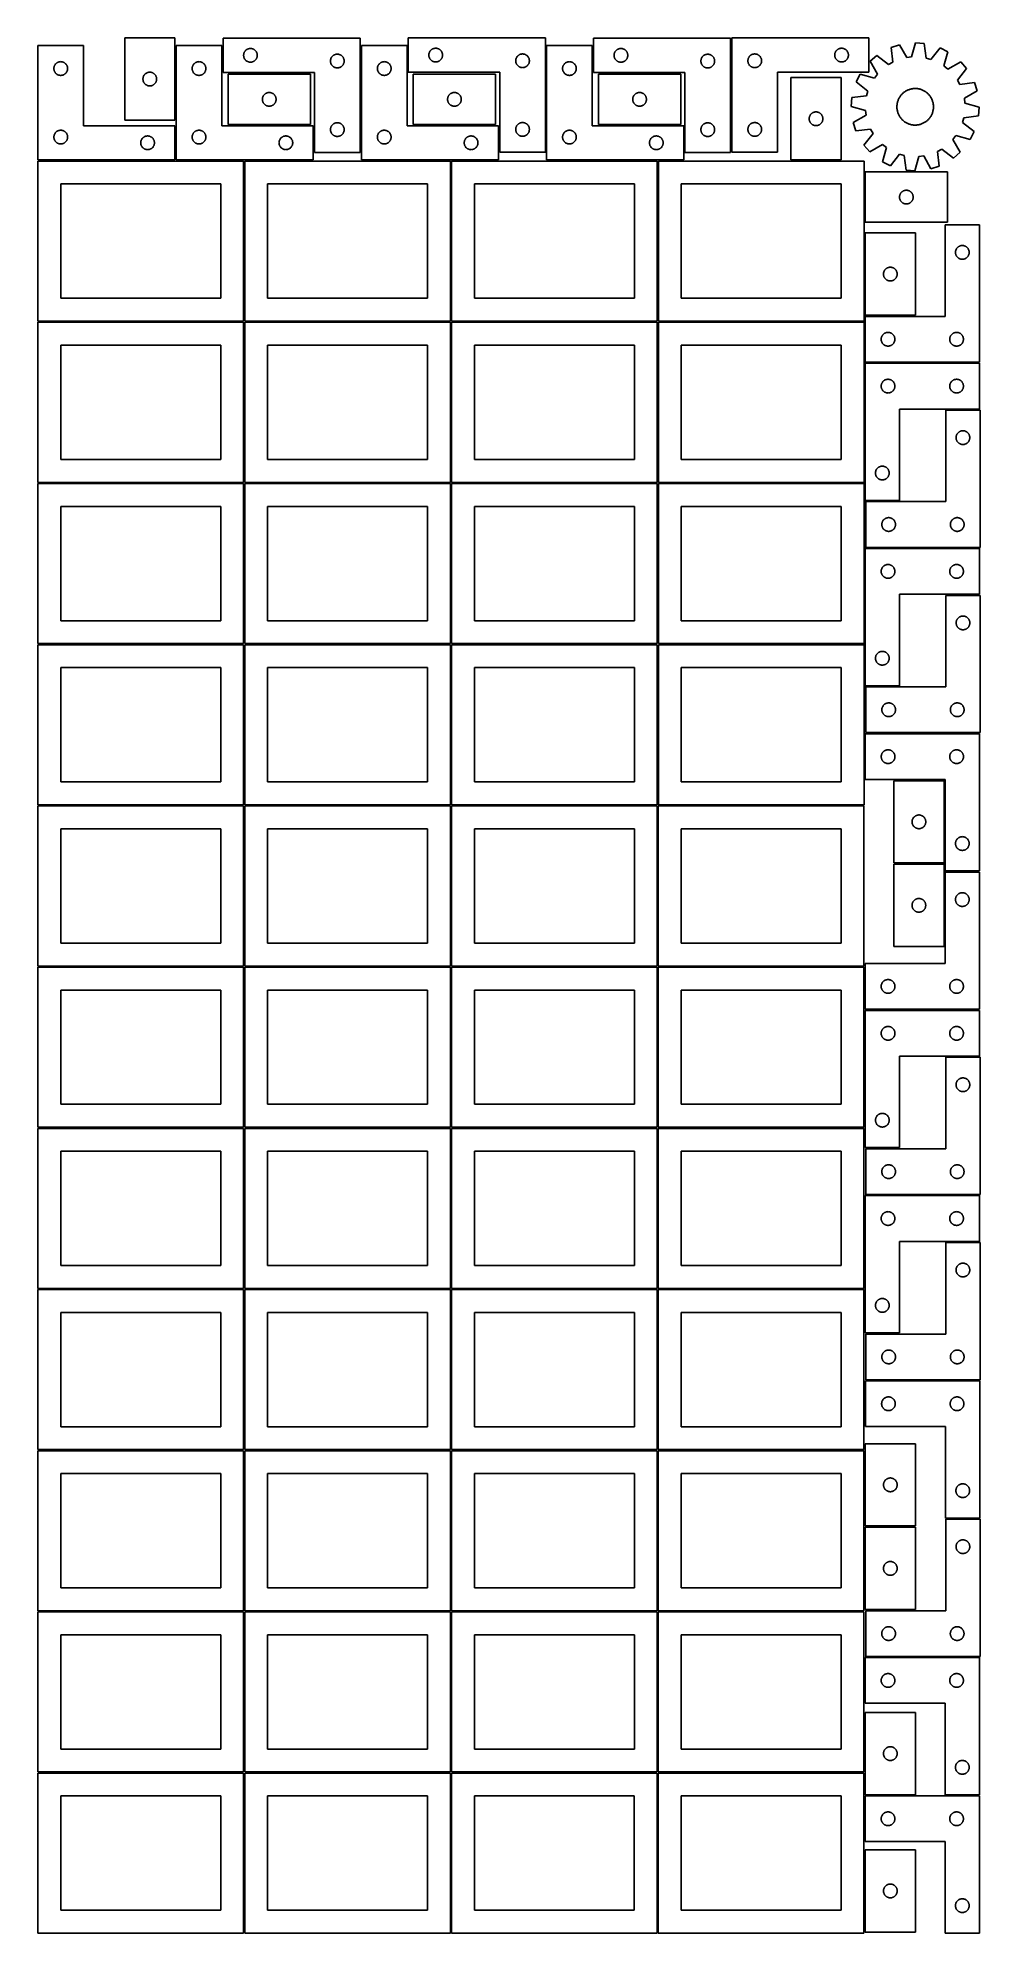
# Model space of a CAD drawing. Header units: millimetres. Extents: x 7 to 1243, y 7 to 2493.
import ezdxf

# ---------------------------------------------------------------- set-up
doc = ezdxf.new("R2010")
doc.units = ezdxf.units.MM
doc.layers.add('COMMON', color=5, linetype='CONTINUOUS', true_color=0x0000ff)
doc.layers.add('CUT', color=7, linetype='CONTINUOUS', true_color=0x000000)

msp = doc.modelspace()

# ---------------------------------------------------------------- linework, layer by layer
at = {"layer": 'COMMON'}
for p, q in [((277.291899, 1697.041937), (277.291899, 1487.041937)), ((6.541899, 1486.291936), (276.541899, 1486.291936)), ((277.291899, 1485.541936), (277.291899, 1275.541936)), ((278.0419, 1486.291936), (548.0419, 1486.291936)), ((548.7919, 1485.541936), (548.7919, 1275.541936)), ((820.291901, 1485.541936), (820.291901, 1275.541936)), ((6.541899, 1274.791935), (276.541899, 1274.791935)), ((277.291899, 1274.041935), (277.291899, 1064.041935)), ((278.0419, 1274.791935), (548.0419, 1274.791935)), ((548.7919, 1274.041935), (548.7919, 1064.041935)), ((549.541901, 1274.791935), (819.541901, 1274.791935)), ((820.291901, 1274.041935), (820.291901, 1064.041935)), ((821.041902, 1274.791935), (1091.041902, 1274.791935)), ((6.541899, 1063.291934), (276.541899, 1063.291934)), ((277.291899, 1062.541934), (277.291899, 852.541934)), ((278.0419, 1063.291934), (548.0419, 1063.291934)), ((548.7919, 1062.541934), (548.7919, 852.541934)), ((549.541901, 1063.291934), (819.541901, 1063.291934)), ((820.291901, 1062.541934), (820.291901, 852.541934)), ((821.041902, 1063.291934), (1091.041902, 1063.291934)), ((6.541899, 851.791933), (276.541899, 851.791933)), ((277.291899, 851.041933), (277.291899, 641.041933)), ((278.0419, 851.791933), (548.0419, 851.791933)), ((548.7919, 851.041933), (548.7919, 641.041933)), ((549.541901, 851.791933), (819.541901, 851.791933)), ((820.291901, 851.041933), (820.291901, 641.041933)), ((821.041902, 851.791933), (1091.041902, 851.791933)), ((276.541899, 640.291933), (6.541899, 640.291933)), ((277.291899, 639.541932), (277.291899, 429.541932)), ((548.0419, 640.291933), (278.0419, 640.291933)), ((548.791901, 429.541932), (548.791901, 639.541932)), ((549.541901, 640.291932), (819.541901, 640.291932)), ((820.291901, 639.541932), (820.291901, 429.541932)), ((821.041902, 640.291932), (1091.041902, 640.291932)), ((6.541899, 428.791931), (276.541899, 428.791931)), ((277.291899, 428.041931), (277.291899, 218.041931)), ((278.0419, 428.791931), (548.0419, 428.791931)), ((548.7919, 428.041931), (548.7919, 218.041931)), ((819.541901, 428.791932), (549.541901, 428.791932)), ((820.291901, 428.041931), (820.291901, 218.041931)), ((1091.041902, 428.791932), (821.041902, 428.791932)), ((6.541899, 217.29193), (276.520965, 217.29193)), ((277.270965, 216.54193), (277.270965, 6.54193)), ((278.0419, 217.29193), (548.020966, 217.29193)), ((548.770966, 216.54193), (548.770966, 6.54193)), ((549.541901, 217.29193), (819.520967, 217.29193)), ((820.270967, 216.54193), (820.270967, 6.54193)), ((821.041902, 217.29193), (1091.020968, 217.29193))]:
    msp.add_line(p, q, dxfattribs=at)
at = {"layer": 'CUT'}
for p, q in [((186.448576, 2493.426546), (120.448576, 2493.426546)), ((120.448576, 2493.426546), (120.448576, 2385.426546)), ((186.448576, 2385.426546), (186.448576, 2493.426546)), ((429.610683, 2493.099644), (249.610683, 2493.099644)), ((249.610683, 2493.099644), (249.610683, 2448.099644)), ((429.610683, 2343.099644), (429.610683, 2493.099644)), ((672.752651, 2493.367711), (492.752651, 2493.367711)), ((492.752651, 2493.367711), (492.752651, 2448.367711)), ((672.752651, 2343.367711), (672.752651, 2493.367711)), ((915.911678, 2493.020787), (735.911678, 2493.020787)), ((735.911678, 2493.020787), (735.911678, 2448.020787)), ((915.911678, 2343.020787), (915.911678, 2493.020787)), ((917.588194, 2493.365998), (1097.588194, 2493.365998)), ((917.588194, 2343.365998), (917.588194, 2493.365998)), ((1097.588194, 2493.365998), (1097.588194, 2448.365998)), ((1158.736779, 2487.028154), (1153.487396, 2468.376441)), ((1170.241005, 2486.168947), (1158.736779, 2487.028154)), ((66.520965, 2483.251496), (6.520965, 2483.251496)), ((6.520965, 2483.251496), (6.520965, 2333.251496)), ((34.191593, 2461.944829), (34.765152, 2462.078564)), ((34.765152, 2462.078564), (35.346229, 2462.1745)), ((35.346229, 2462.1745), (35.932336, 2462.232227)), ((35.932336, 2462.232227), (36.520965, 2462.251496)), ((36.520965, 2462.251496), (37.109593, 2462.232227)), ((37.109593, 2462.232227), (37.6957, 2462.1745)), ((37.6957, 2462.1745), (38.276778, 2462.078564)), ((38.276778, 2462.078564), (38.850336, 2461.944829)), ((66.520965, 2378.251496), (66.520965, 2483.251496)), ((248.041961, 2483.251496), (188.041961, 2483.251496)), ((188.041961, 2483.251496), (188.041961, 2333.251496)), ((215.712589, 2461.944829), (216.286148, 2462.078564)), ((216.286148, 2462.078564), (216.867225, 2462.1745)), ((216.867225, 2462.1745), (217.453333, 2462.232227)), ((217.453333, 2462.232227), (218.041961, 2462.251496)), ((218.041961, 2462.251496), (218.630589, 2462.232227)), ((218.630589, 2462.232227), (219.216696, 2462.1745)), ((219.216696, 2462.1745), (219.797774, 2462.078564)), ((219.797774, 2462.078564), (220.371332, 2461.944829)), ((248.041961, 2378.251496), (248.041961, 2483.251496)), ((276.610683, 2470.599644), (276.629953, 2471.188272)), ((276.629953, 2470.011016), (276.610683, 2470.599644)), ((276.629953, 2471.188272), (276.687679, 2471.77438)), ((276.687679, 2469.424909), (276.629953, 2470.011016)), ((276.687679, 2471.77438), (276.783616, 2472.355457)), ((276.783616, 2468.843831), (276.687679, 2469.424909)), ((276.783616, 2472.355457), (276.917351, 2472.929016)), ((276.917351, 2468.270273), (276.783616, 2468.843831)), ((276.917351, 2472.929016), (277.088312, 2473.492599)), ((277.088312, 2467.706689), (276.917351, 2468.270273)), ((277.088312, 2473.492599), (277.295767, 2474.043795)), ((277.295767, 2467.155493), (277.088312, 2467.706689)), ((277.295767, 2474.043795), (277.538829, 2474.580242)), ((277.538829, 2466.619046), (277.295767, 2467.155493)), ((277.538829, 2474.580242), (277.816455, 2475.099644)), ((277.816455, 2466.099644), (277.538829, 2466.619046)), ((277.816455, 2475.099644), (278.127457, 2475.599776)), ((278.127457, 2465.599512), (277.816455, 2466.099644)), ((278.127457, 2475.599776), (278.470503, 2476.078497)), ((278.470503, 2465.120791), (278.127457, 2465.599512)), ((278.470503, 2476.078497), (278.844125, 2476.533757)), ((278.844125, 2464.665532), (278.470503, 2465.120791)), ((278.844125, 2476.533757), (279.246722, 2476.963605)), ((279.246722, 2464.235683), (278.844125, 2464.665532)), ((279.246722, 2476.963605), (279.676571, 2477.366203)), ((279.676571, 2463.833086), (279.246722, 2464.235683)), ((279.676571, 2477.366203), (280.13183, 2477.739824)), ((280.13183, 2463.459464), (279.676571, 2463.833086)), ((280.13183, 2477.739824), (280.610551, 2478.082871)), ((280.610551, 2463.116418), (280.13183, 2463.459464)), ((280.610551, 2478.082871), (281.110683, 2478.393873)), ((281.110683, 2462.805416), (280.610551, 2463.116418)), ((281.110683, 2478.393873), (281.630085, 2478.671499)), ((281.630085, 2462.52779), (281.110683, 2462.805416)), ((281.630085, 2478.671499), (282.166532, 2478.91456)), ((282.166532, 2462.284728), (281.630085, 2462.52779)), ((282.166532, 2478.91456), (282.717728, 2479.122015)), ((282.717728, 2462.077273), (282.166532, 2462.284728)), ((282.717728, 2479.122015), (283.281312, 2479.292977)), ((283.281312, 2461.906312), (282.717728, 2462.077273)), ((283.281312, 2479.292977), (283.85487, 2479.426712)), ((283.85487, 2479.426712), (284.435948, 2479.522648)), ((284.435948, 2479.522648), (285.022055, 2479.580375)), ((285.022055, 2479.580375), (285.610683, 2479.599644)), ((285.610683, 2479.599644), (286.199311, 2479.580375)), ((286.199311, 2479.580375), (286.785419, 2479.522648)), ((286.785419, 2479.522648), (287.366496, 2479.426712)), ((287.366496, 2479.426712), (287.940055, 2479.292977)), ((287.940055, 2479.292977), (288.503638, 2479.122015)), ((288.503638, 2462.077273), (287.940055, 2461.906312)), ((288.503638, 2479.122015), (289.054834, 2478.91456)), ((289.054834, 2462.284728), (288.503638, 2462.077273)), ((289.054834, 2478.91456), (289.591281, 2478.671499)), ((289.591281, 2462.52779), (289.054834, 2462.284728)), ((289.591281, 2478.671499), (290.110683, 2478.393873)), ((290.110683, 2462.805416), (289.591281, 2462.52779)), ((290.110683, 2478.393873), (290.610815, 2478.082871)), ((290.610815, 2463.116418), (290.110683, 2462.805416)), ((290.610815, 2478.082871), (291.089536, 2477.739824)), ((291.089536, 2463.459464), (290.610815, 2463.116418)), ((291.089536, 2477.739824), (291.544796, 2477.366203)), ((291.544796, 2463.833086), (291.089536, 2463.459464)), ((291.544796, 2477.366203), (291.974644, 2476.963605)), ((291.974644, 2464.235683), (291.544796, 2463.833086)), ((291.974644, 2476.963605), (292.377242, 2476.533757)), ((292.377242, 2464.665532), (291.974644, 2464.235683)), ((292.377242, 2476.533757), (292.750863, 2476.078497)), ((292.750863, 2465.120791), (292.377242, 2464.665532)), ((292.750863, 2476.078497), (293.09391, 2475.599776)), ((293.09391, 2465.599512), (292.750863, 2465.120791)), ((293.09391, 2475.599776), (293.404912, 2475.099644)), ((293.404912, 2466.099644), (293.09391, 2465.599512)), ((293.404912, 2475.099644), (293.682538, 2474.580242)), ((293.682538, 2466.619046), (293.404912, 2466.099644)), ((293.682538, 2474.580242), (293.925599, 2474.043795)), ((293.925599, 2467.155493), (293.682538, 2466.619046)), ((293.925599, 2474.043795), (294.133054, 2473.492599)), ((294.133054, 2467.706689), (293.925599, 2467.155493)), ((294.133054, 2473.492599), (294.304016, 2472.929016)), ((294.304016, 2468.270273), (294.133054, 2467.706689)), ((294.304016, 2472.929016), (294.437751, 2472.355457)), ((294.437751, 2468.843831), (294.304016, 2468.270273)), ((294.437751, 2472.355457), (294.533687, 2471.77438)), ((294.533687, 2469.424909), (294.437751, 2468.843831)), ((294.533687, 2471.77438), (294.591414, 2471.188272)), ((294.591414, 2470.011016), (294.533687, 2469.424909)), ((294.591414, 2471.188272), (294.610683, 2470.599644)), ((294.610683, 2470.599644), (294.591414, 2470.011016)), ((390.610683, 2463.099644), (390.629953, 2463.688272)), ((390.629953, 2462.511016), (390.610683, 2463.099644)), ((390.629953, 2463.688272), (390.687679, 2464.27438)), ((390.687679, 2461.924909), (390.629953, 2462.511016)), ((390.687679, 2464.27438), (390.783616, 2464.855457)), ((390.783616, 2464.855457), (390.917351, 2465.429016)), ((390.917351, 2465.429016), (391.088312, 2465.992599)), ((391.088312, 2465.992599), (391.295767, 2466.543795)), ((391.295767, 2466.543795), (391.538829, 2467.080242)), ((391.538829, 2467.080242), (391.816455, 2467.599644)), ((391.816455, 2467.599644), (392.127457, 2468.099776)), ((392.127457, 2468.099776), (392.470503, 2468.578497)), ((392.470503, 2468.578497), (392.844125, 2469.033757)), ((392.844125, 2469.033757), (393.246722, 2469.463605)), ((393.246722, 2469.463605), (393.676571, 2469.866203)), ((393.676571, 2469.866203), (394.13183, 2470.239824)), ((394.13183, 2470.239824), (394.610551, 2470.582871)), ((394.610551, 2470.582871), (395.110683, 2470.893873)), ((395.110683, 2470.893873), (395.630085, 2471.171499)), ((395.630085, 2471.171499), (396.166532, 2471.41456)), ((396.166532, 2471.41456), (396.717728, 2471.622015)), ((396.717728, 2471.622015), (397.281312, 2471.792977)), ((397.281312, 2471.792977), (397.85487, 2471.926712)), ((397.85487, 2471.926712), (398.435948, 2472.022648)), ((398.435948, 2472.022648), (399.022055, 2472.080375)), ((399.022055, 2472.080375), (399.610683, 2472.099644)), ((399.610683, 2472.099644), (400.199311, 2472.080375)), ((400.199311, 2472.080375), (400.785419, 2472.022648)), ((400.785419, 2472.022648), (401.366496, 2471.926712)), ((401.366496, 2471.926712), (401.940055, 2471.792977)), ((401.940055, 2471.792977), (402.503638, 2471.622015)), ((402.503638, 2471.622015), (403.054834, 2471.41456)), ((403.054834, 2471.41456), (403.591281, 2471.171499)), ((403.591281, 2471.171499), (404.110683, 2470.893873)), ((404.110683, 2470.893873), (404.610815, 2470.582871)), ((404.610815, 2470.582871), (405.089536, 2470.239824)), ((405.089536, 2470.239824), (405.544796, 2469.866203)), ((405.544796, 2469.866203), (405.974644, 2469.463605)), ((405.974644, 2469.463605), (406.377242, 2469.033757)), ((406.377242, 2469.033757), (406.750863, 2468.578497)), ((406.750863, 2468.578497), (407.09391, 2468.099776)), ((407.09391, 2468.099776), (407.404912, 2467.599644)), ((407.404912, 2467.599644), (407.682538, 2467.080242)), ((407.682538, 2467.080242), (407.925599, 2466.543795)), ((407.925599, 2466.543795), (408.133054, 2465.992599)), ((408.133054, 2465.992599), (408.304016, 2465.429016)), ((408.304016, 2465.429016), (408.437751, 2464.855457)), ((408.437751, 2464.855457), (408.533687, 2464.27438)), ((408.533687, 2464.27438), (408.591414, 2463.688272)), ((408.591414, 2462.511016), (408.533687, 2461.924909)), ((408.591414, 2463.688272), (408.610683, 2463.099644)), ((408.610683, 2463.099644), (408.591414, 2462.511016)), ((491.20169, 2483.251496), (431.20169, 2483.251496)), ((431.20169, 2483.251496), (431.20169, 2333.251496)), ((458.872318, 2461.944829), (459.445877, 2462.078564)), ((459.445877, 2462.078564), (460.026954, 2462.1745)), ((460.026954, 2462.1745), (460.613062, 2462.232227)), ((460.613062, 2462.232227), (461.20169, 2462.251496)), ((461.20169, 2462.251496), (461.790318, 2462.232227)), ((461.790318, 2462.232227), (462.376425, 2462.1745)), ((462.376425, 2462.1745), (462.957503, 2462.078564)), ((462.957503, 2462.078564), (463.531061, 2461.944829)), ((491.20169, 2378.251496), (491.20169, 2483.251496)), ((519.752651, 2470.867711), (519.771921, 2471.456339)), ((519.771921, 2470.279083), (519.752651, 2470.867711)), ((519.771921, 2471.456339), (519.829647, 2472.042446)), ((519.829647, 2469.692975), (519.771921, 2470.279083)), ((519.829647, 2472.042446), (519.925583, 2472.623524)), ((519.925583, 2469.111898), (519.829647, 2469.692975)), ((519.925583, 2472.623524), (520.059319, 2473.197082)), ((520.059319, 2468.538339), (519.925583, 2469.111898)), ((520.059319, 2473.197082), (520.23028, 2473.760666)), ((520.23028, 2467.974755), (520.059319, 2468.538339)), ((520.23028, 2473.760666), (520.437735, 2474.311862)), ((520.437735, 2467.42356), (520.23028, 2467.974755)), ((520.437735, 2474.311862), (520.680796, 2474.848309)), ((520.680796, 2466.887112), (520.437735, 2467.42356)), ((520.680796, 2474.848309), (520.958422, 2475.367711)), ((520.958422, 2466.367711), (520.680796, 2466.887112)), ((520.958422, 2475.367711), (521.269424, 2475.867843)), ((521.269424, 2465.867579), (520.958422, 2466.367711)), ((521.269424, 2475.867843), (521.612471, 2476.346564)), ((521.612471, 2465.388858), (521.269424, 2465.867579)), ((521.612471, 2476.346564), (521.986093, 2476.801823)), ((521.986093, 2464.933598), (521.612471, 2465.388858)), ((521.986093, 2476.801823), (522.38869, 2477.231672)), ((522.38869, 2464.50375), (521.986093, 2464.933598)), ((522.38869, 2477.231672), (522.818539, 2477.634269)), ((522.818539, 2464.101152), (522.38869, 2464.50375)), ((522.818539, 2477.634269), (523.273798, 2478.007891)), ((523.273798, 2463.727531), (522.818539, 2464.101152)), ((523.273798, 2478.007891), (523.752519, 2478.350937)), ((523.752519, 2463.384484), (523.273798, 2463.727531)), ((523.752519, 2478.350937), (524.252651, 2478.661939)), ((524.252651, 2463.073482), (523.752519, 2463.384484)), ((524.252651, 2478.661939), (524.772053, 2478.939565)), ((524.772053, 2462.795856), (524.252651, 2463.073482)), ((524.772053, 2478.939565), (525.3085, 2479.182626)), ((525.3085, 2462.552795), (524.772053, 2462.795856)), ((525.3085, 2479.182626), (525.859696, 2479.390082)), ((525.859696, 2462.34534), (525.3085, 2462.552795)), ((525.859696, 2479.390082), (526.42328, 2479.561043)), ((526.42328, 2462.174378), (525.859696, 2462.34534)), ((526.42328, 2479.561043), (526.996838, 2479.694778)), ((526.996838, 2462.040643), (526.42328, 2462.174378)), ((526.996838, 2479.694778), (527.577915, 2479.790714)), ((527.577915, 2461.944707), (526.996838, 2462.040643)), ((527.577915, 2479.790714), (528.164023, 2479.848441)), ((528.164023, 2479.848441), (528.752651, 2479.867711)), ((528.752651, 2479.867711), (529.341279, 2479.848441)), ((529.341279, 2479.848441), (529.927387, 2479.790714)), ((529.927387, 2479.790714), (530.508464, 2479.694778)), ((530.508464, 2462.040643), (529.927387, 2461.944707)), ((530.508464, 2479.694778), (531.082022, 2479.561043)), ((531.082022, 2462.174378), (530.508464, 2462.040643)), ((531.082022, 2479.561043), (531.645606, 2479.390082)), ((531.645606, 2462.34534), (531.082022, 2462.174378)), ((531.645606, 2479.390082), (532.196802, 2479.182626)), ((532.196802, 2462.552795), (531.645606, 2462.34534)), ((532.196802, 2479.182626), (532.733249, 2478.939565)), ((532.733249, 2462.795856), (532.196802, 2462.552795)), ((532.733249, 2478.939565), (533.252651, 2478.661939)), ((533.252651, 2463.073482), (532.733249, 2462.795856)), ((533.252651, 2478.661939), (533.752783, 2478.350937)), ((533.752783, 2463.384484), (533.252651, 2463.073482)), ((533.752783, 2478.350937), (534.231504, 2478.007891)), ((534.231504, 2463.727531), (533.752783, 2463.384484)), ((534.231504, 2478.007891), (534.686763, 2477.634269)), ((534.686763, 2464.101152), (534.231504, 2463.727531)), ((534.686763, 2477.634269), (535.116612, 2477.231672)), ((535.116612, 2464.50375), (534.686763, 2464.101152)), ((535.116612, 2477.231672), (535.519209, 2476.801823)), ((535.519209, 2464.933598), (535.116612, 2464.50375)), ((535.519209, 2476.801823), (535.892831, 2476.346564)), ((535.892831, 2465.388858), (535.519209, 2464.933598)), ((535.892831, 2476.346564), (536.235878, 2475.867843)), ((536.235878, 2465.867579), (535.892831, 2465.388858)), ((536.235878, 2475.867843), (536.54688, 2475.367711)), ((536.54688, 2466.367711), (536.235878, 2465.867579)), ((536.54688, 2475.367711), (536.824506, 2474.848309)), ((536.824506, 2466.887112), (536.54688, 2466.367711)), ((536.824506, 2474.848309), (537.067567, 2474.311862)), ((537.067567, 2467.42356), (536.824506, 2466.887112)), ((537.067567, 2474.311862), (537.275022, 2473.760666)), ((537.275022, 2467.974755), (537.067567, 2467.42356)), ((537.275022, 2473.760666), (537.445983, 2473.197082)), ((537.445983, 2468.538339), (537.275022, 2467.974755)), ((537.445983, 2473.197082), (537.579719, 2472.623524)), ((537.579719, 2469.111898), (537.445983, 2468.538339)), ((537.579719, 2472.623524), (537.675655, 2472.042446)), ((537.675655, 2469.692975), (537.579719, 2469.111898)), ((537.675655, 2472.042446), (537.733381, 2471.456339)), ((537.733381, 2470.279083), (537.675655, 2469.692975)), ((537.733381, 2471.456339), (537.752651, 2470.867711)), ((537.752651, 2470.867711), (537.733381, 2470.279083)), ((633.752651, 2463.367711), (633.771921, 2463.956339)), ((633.771921, 2462.779083), (633.752651, 2463.367711)), ((633.771921, 2463.956339), (633.829647, 2464.542446)), ((633.829647, 2462.192975), (633.771921, 2462.779083)), ((633.829647, 2464.542446), (633.925583, 2465.123524)), ((633.925583, 2461.611898), (633.829647, 2462.192975)), ((633.925583, 2465.123524), (634.059319, 2465.697082)), ((634.059319, 2465.697082), (634.23028, 2466.260666)), ((634.23028, 2466.260666), (634.437735, 2466.811862)), ((634.437735, 2466.811862), (634.680796, 2467.348309)), ((634.680796, 2467.348309), (634.958422, 2467.867711)), ((634.958422, 2467.867711), (635.269424, 2468.367843)), ((635.269424, 2468.367843), (635.612471, 2468.846564)), ((635.612471, 2468.846564), (635.986093, 2469.301823)), ((635.986093, 2469.301823), (636.38869, 2469.731672)), ((636.38869, 2469.731672), (636.818539, 2470.134269)), ((636.818539, 2470.134269), (637.273798, 2470.507891)), ((637.273798, 2470.507891), (637.752519, 2470.850937)), ((637.752519, 2470.850937), (638.252651, 2471.161939)), ((638.252651, 2471.161939), (638.772053, 2471.439565)), ((638.772053, 2471.439565), (639.3085, 2471.682626)), ((639.3085, 2471.682626), (639.859696, 2471.890082)), ((639.859696, 2471.890082), (640.42328, 2472.061043)), ((640.42328, 2472.061043), (640.996838, 2472.194778)), ((640.996838, 2472.194778), (641.577915, 2472.290714)), ((641.577915, 2472.290714), (642.164023, 2472.348441)), ((642.164023, 2472.348441), (642.752651, 2472.367711)), ((642.752651, 2472.367711), (643.341279, 2472.348441)), ((643.341279, 2472.348441), (643.927387, 2472.290714)), ((643.927387, 2472.290714), (644.508464, 2472.194778)), ((644.508464, 2472.194778), (645.082022, 2472.061043)), ((645.082022, 2472.061043), (645.645606, 2471.890082)), ((645.645606, 2471.890082), (646.196802, 2471.682626)), ((646.196802, 2471.682626), (646.733249, 2471.439565)), ((646.733249, 2471.439565), (647.252651, 2471.161939)), ((647.252651, 2471.161939), (647.752783, 2470.850937)), ((647.752783, 2470.850937), (648.231504, 2470.507891)), ((648.231504, 2470.507891), (648.686763, 2470.134269)), ((648.686763, 2470.134269), (649.116612, 2469.731672)), ((649.116612, 2469.731672), (649.519209, 2469.301823)), ((649.519209, 2469.301823), (649.892831, 2468.846564)), ((649.892831, 2468.846564), (650.235878, 2468.367843)), ((650.235878, 2468.367843), (650.54688, 2467.867711)), ((650.54688, 2467.867711), (650.824506, 2467.348309)), ((650.824506, 2467.348309), (651.067567, 2466.811862)), ((651.067567, 2466.811862), (651.275022, 2466.260666)), ((651.275022, 2466.260666), (651.445983, 2465.697082)), ((651.445983, 2465.697082), (651.579719, 2465.123524)), ((651.579719, 2465.123524), (651.675655, 2464.542446)), ((651.675655, 2462.192975), (651.579719, 2461.611898)), ((651.675655, 2464.542446), (651.733381, 2463.956339)), ((651.733381, 2462.779083), (651.675655, 2462.192975)), ((651.733381, 2463.956339), (651.752651, 2463.367711)), ((651.752651, 2463.367711), (651.733381, 2462.779083)), ((734.36151, 2483.251496), (674.36151, 2483.251496)), ((674.36151, 2483.251496), (674.36151, 2333.251496)), ((702.032139, 2461.944829), (702.605697, 2462.078564)), ((702.605697, 2462.078564), (703.186775, 2462.1745)), ((703.186775, 2462.1745), (703.772882, 2462.232227)), ((703.772882, 2462.232227), (704.36151, 2462.251496)), ((704.36151, 2462.251496), (704.950138, 2462.232227)), ((704.950138, 2462.232227), (705.536246, 2462.1745)), ((705.536246, 2462.1745), (706.117323, 2462.078564)), ((706.117323, 2462.078564), (706.690882, 2461.944829)), ((734.36151, 2378.251496), (734.36151, 2483.251496)), ((762.911678, 2470.520787), (762.930948, 2471.109415)), ((762.930948, 2469.932159), (762.911678, 2470.520787)), ((762.930948, 2471.109415), (762.988674, 2471.695523)), ((762.988674, 2469.346051), (762.930948, 2469.932159)), ((762.988674, 2471.695523), (763.084611, 2472.2766)), ((763.084611, 2468.764974), (762.988674, 2469.346051)), ((763.084611, 2472.2766), (763.218346, 2472.850158)), ((763.218346, 2468.191415), (763.084611, 2468.764974)), ((763.218346, 2472.850158), (763.389307, 2473.413742)), ((763.389307, 2467.627832), (763.218346, 2468.191415)), ((763.389307, 2473.413742), (763.596762, 2473.964938)), ((763.596762, 2467.076636), (763.389307, 2467.627832)), ((763.596762, 2473.964938), (763.839823, 2474.501385)), ((763.839823, 2466.540189), (763.596762, 2467.076636)), ((763.839823, 2474.501385), (764.117449, 2475.020787)), ((764.117449, 2466.020787), (763.839823, 2466.540189)), ((764.117449, 2475.020787), (764.428452, 2475.520919)), ((764.428452, 2465.520655), (764.117449, 2466.020787)), ((764.428452, 2475.520919), (764.771498, 2475.99964)), ((764.771498, 2465.041934), (764.428452, 2465.520655)), ((764.771498, 2475.99964), (765.14512, 2476.454899)), ((765.14512, 2464.586675), (764.771498, 2465.041934)), ((765.14512, 2476.454899), (765.547717, 2476.884748)), ((765.547717, 2464.156826), (765.14512, 2464.586675)), ((765.547717, 2476.884748), (765.977566, 2477.287345)), ((765.977566, 2463.754229), (765.547717, 2464.156826)), ((765.977566, 2477.287345), (766.432825, 2477.660967)), ((766.432825, 2463.380607), (765.977566, 2463.754229)), ((766.432825, 2477.660967), (766.911546, 2478.004013)), ((766.911546, 2463.03756), (766.432825, 2463.380607)), ((766.911546, 2478.004013), (767.411678, 2478.315015)), ((767.411678, 2462.726558), (766.911546, 2463.03756)), ((767.411678, 2478.315015), (767.93108, 2478.592642)), ((767.93108, 2462.448932), (767.411678, 2462.726558)), ((767.93108, 2478.592642), (768.467527, 2478.835703)), ((768.467527, 2462.205871), (767.93108, 2462.448932)), ((768.467527, 2478.835703), (769.018723, 2479.043158)), ((769.018723, 2461.998416), (768.467527, 2462.205871)), ((769.018723, 2479.043158), (769.582307, 2479.214119)), ((769.582307, 2479.214119), (770.155865, 2479.347854)), ((770.155865, 2479.347854), (770.736942, 2479.443791)), ((770.736942, 2479.443791), (771.32305, 2479.501517)), ((771.32305, 2479.501517), (771.911678, 2479.520787)), ((771.911678, 2479.520787), (772.500306, 2479.501517)), ((772.500306, 2479.501517), (773.086414, 2479.443791)), ((773.086414, 2479.443791), (773.667491, 2479.347854)), ((773.667491, 2479.347854), (774.24105, 2479.214119)), ((774.24105, 2479.214119), (774.804633, 2479.043158)), ((774.804633, 2479.043158), (775.355829, 2478.835703)), ((775.355829, 2462.205871), (774.804633, 2461.998416)), ((775.355829, 2478.835703), (775.892276, 2478.592642)), ((775.892276, 2462.448932), (775.355829, 2462.205871)), ((775.892276, 2478.592642), (776.411678, 2478.315015)), ((776.411678, 2462.726558), (775.892276, 2462.448932)), ((776.411678, 2478.315015), (776.91181, 2478.004013)), ((776.91181, 2463.03756), (776.411678, 2462.726558)), ((776.91181, 2478.004013), (777.390531, 2477.660967)), ((777.390531, 2463.380607), (776.91181, 2463.03756)), ((777.390531, 2477.660967), (777.84579, 2477.287345)), ((777.84579, 2463.754229), (777.390531, 2463.380607)), ((777.84579, 2477.287345), (778.275639, 2476.884748)), ((778.275639, 2464.156826), (777.84579, 2463.754229)), ((778.275639, 2476.884748), (778.678236, 2476.454899)), ((778.678236, 2464.586675), (778.275639, 2464.156826)), ((778.678236, 2476.454899), (779.051858, 2475.99964)), ((779.051858, 2465.041934), (778.678236, 2464.586675)), ((779.051858, 2475.99964), (779.394905, 2475.520919)), ((779.394905, 2465.520655), (779.051858, 2465.041934)), ((779.394905, 2475.520919), (779.705907, 2475.020787)), ((779.705907, 2466.020787), (779.394905, 2465.520655)), ((779.705907, 2475.020787), (779.983533, 2474.501385)), ((779.983533, 2466.540189), (779.705907, 2466.020787)), ((779.983533, 2474.501385), (780.226594, 2473.964938)), ((780.226594, 2467.076636), (779.983533, 2466.540189)), ((780.226594, 2473.964938), (780.434049, 2473.413742)), ((780.434049, 2467.627832), (780.226594, 2467.076636)), ((780.434049, 2473.413742), (780.605011, 2472.850158)), ((780.605011, 2468.191415), (780.434049, 2467.627832)), ((780.605011, 2472.850158), (780.738746, 2472.2766)), ((780.738746, 2468.764974), (780.605011, 2468.191415)), ((780.738746, 2472.2766), (780.834682, 2471.695523)), ((780.834682, 2469.346051), (780.738746, 2468.764974)), ((780.834682, 2471.695523), (780.892408, 2471.109415)), ((780.892408, 2469.932159), (780.834682, 2469.346051)), ((780.892408, 2471.109415), (780.911678, 2470.520787)), ((780.911678, 2470.520787), (780.892408, 2469.932159)), ((876.911678, 2463.020787), (876.930948, 2463.609415)), ((876.930948, 2462.432159), (876.911678, 2463.020787)), ((876.930948, 2463.609415), (876.988674, 2464.195523)), ((876.988674, 2461.846051), (876.930948, 2462.432159)), ((876.988674, 2464.195523), (877.084611, 2464.7766)), ((877.084611, 2464.7766), (877.218346, 2465.350158)), ((877.218346, 2465.350158), (877.389307, 2465.913742)), ((877.389307, 2465.913742), (877.596762, 2466.464938)), ((877.596762, 2466.464938), (877.839823, 2467.001385)), ((877.839823, 2467.001385), (878.117449, 2467.520787)), ((878.117449, 2467.520787), (878.428452, 2468.020919)), ((878.428452, 2468.020919), (878.771498, 2468.49964)), ((878.771498, 2468.49964), (879.14512, 2468.954899)), ((879.14512, 2468.954899), (879.547717, 2469.384748)), ((879.547717, 2469.384748), (879.977566, 2469.787345)), ((879.977566, 2469.787345), (880.432825, 2470.160967)), ((880.432825, 2470.160967), (880.911546, 2470.504013)), ((880.911546, 2470.504013), (881.411678, 2470.815015)), ((881.411678, 2470.815015), (881.93108, 2471.092642)), ((881.93108, 2471.092642), (882.467527, 2471.335703)), ((882.467527, 2471.335703), (883.018723, 2471.543158)), ((883.018723, 2471.543158), (883.582307, 2471.714119)), ((883.582307, 2471.714119), (884.155865, 2471.847854)), ((884.155865, 2471.847854), (884.736942, 2471.943791)), ((884.736942, 2471.943791), (885.32305, 2472.001517)), ((885.32305, 2472.001517), (885.911678, 2472.020787)), ((885.911678, 2472.020787), (886.500306, 2472.001517)), ((886.500306, 2472.001517), (887.086414, 2471.943791)), ((887.086414, 2471.943791), (887.667491, 2471.847854)), ((887.667491, 2471.847854), (888.24105, 2471.714119)), ((888.24105, 2471.714119), (888.804633, 2471.543158)), ((888.804633, 2471.543158), (889.355829, 2471.335703)), ((889.355829, 2471.335703), (889.892276, 2471.092642)), ((889.892276, 2471.092642), (890.411678, 2470.815015)), ((890.411678, 2470.815015), (890.91181, 2470.504013)), ((890.91181, 2470.504013), (891.390531, 2470.160967)), ((891.390531, 2470.160967), (891.84579, 2469.787345)), ((891.84579, 2469.787345), (892.275639, 2469.384748)), ((892.275639, 2469.384748), (892.678236, 2468.954899)), ((892.678236, 2468.954899), (893.051858, 2468.49964)), ((893.051858, 2468.49964), (893.394905, 2468.020919)), ((893.394905, 2468.020919), (893.705907, 2467.520787)), ((893.705907, 2467.520787), (893.983533, 2467.001385)), ((893.983533, 2467.001385), (894.226594, 2466.464938)), ((894.226594, 2466.464938), (894.434049, 2465.913742)), ((894.434049, 2465.913742), (894.605011, 2465.350158)), ((894.605011, 2465.350158), (894.738746, 2464.7766)), ((894.738746, 2464.7766), (894.834682, 2464.195523)), ((894.834682, 2464.195523), (894.892408, 2463.609415)), ((894.892408, 2462.432159), (894.834682, 2461.846051)), ((894.892408, 2463.609415), (894.911678, 2463.020787)), ((894.911678, 2463.020787), (894.892408, 2462.432159)), ((938.607463, 2463.954626), (938.588194, 2463.365998)), ((938.588194, 2463.365998), (938.607463, 2462.77737)), ((938.66519, 2464.540734), (938.607463, 2463.954626)), ((938.607463, 2462.77737), (938.66519, 2462.191262)), ((938.761126, 2465.121811), (938.66519, 2464.540734)), ((938.66519, 2462.191262), (938.761126, 2461.610185)), ((938.894861, 2465.69537), (938.761126, 2465.121811)), ((939.065822, 2466.258953), (938.894861, 2465.69537)), ((939.273278, 2466.810149), (939.065822, 2466.258953)), ((939.516339, 2467.346596), (939.273278, 2466.810149)), ((939.793965, 2467.865998), (939.516339, 2467.346596)), ((940.104967, 2468.36613), (939.793965, 2467.865998)), ((940.448013, 2468.844851), (940.104967, 2468.36613)), ((940.821635, 2469.30011), (940.448013, 2468.844851)), ((941.224233, 2469.729959), (940.821635, 2469.30011)), ((941.654081, 2470.132556), (941.224233, 2469.729959)), ((942.109341, 2470.506178), (941.654081, 2470.132556)), ((942.588061, 2470.849225), (942.109341, 2470.506178)), ((943.088194, 2471.160227), (942.588061, 2470.849225)), ((943.607595, 2471.437853), (943.088194, 2471.160227)), ((944.144043, 2471.680914), (943.607595, 2471.437853)), ((944.695238, 2471.888369), (944.144043, 2471.680914)), ((945.258822, 2472.059331), (944.695238, 2471.888369)), ((945.832381, 2472.193066), (945.258822, 2472.059331)), ((946.413458, 2472.289002), (945.832381, 2472.193066)), ((946.999565, 2472.346728), (946.413458, 2472.289002)), ((947.588194, 2472.365998), (946.999565, 2472.346728)), ((948.176822, 2472.346728), (947.588194, 2472.365998)), ((948.762929, 2472.289002), (948.176822, 2472.346728)), ((949.344006, 2472.193066), (948.762929, 2472.289002)), ((949.917565, 2472.059331), (949.344006, 2472.193066)), ((950.481149, 2471.888369), (949.917565, 2472.059331)), ((951.032344, 2471.680914), (950.481149, 2471.888369)), ((951.568792, 2471.437853), (951.032344, 2471.680914)), ((952.088194, 2471.160227), (951.568792, 2471.437853)), ((952.588326, 2470.849225), (952.088194, 2471.160227)), ((953.067046, 2470.506178), (952.588326, 2470.849225)), ((953.522306, 2470.132556), (953.067046, 2470.506178)), ((953.952155, 2469.729959), (953.522306, 2470.132556)), ((954.354752, 2469.30011), (953.952155, 2469.729959)), ((954.728374, 2468.844851), (954.354752, 2469.30011)), ((955.07142, 2468.36613), (954.728374, 2468.844851)), ((955.382422, 2467.865998), (955.07142, 2468.36613)), ((955.660048, 2467.346596), (955.382422, 2467.865998)), ((955.903109, 2466.810149), (955.660048, 2467.346596)), ((956.110565, 2466.258953), (955.903109, 2466.810149)), ((956.281526, 2465.69537), (956.110565, 2466.258953)), ((956.415261, 2465.121811), (956.281526, 2465.69537)), ((956.511197, 2464.540734), (956.415261, 2465.121811)), ((956.415261, 2461.610185), (956.511197, 2462.191262)), ((956.568924, 2463.954626), (956.511197, 2464.540734)), ((956.511197, 2462.191262), (956.568924, 2462.77737)), ((956.588194, 2463.365998), (956.568924, 2463.954626)), ((956.568924, 2462.77737), (956.588194, 2463.365998)), ((1052.607463, 2471.454626), (1052.588194, 2470.865998)), ((1052.588194, 2470.865998), (1052.607463, 2470.27737)), ((1052.66519, 2472.040734), (1052.607463, 2471.454626)), ((1052.607463, 2470.27737), (1052.66519, 2469.691262)), ((1052.761126, 2472.621811), (1052.66519, 2472.040734)), ((1052.66519, 2469.691262), (1052.761126, 2469.110185)), ((1052.894861, 2473.19537), (1052.761126, 2472.621811)), ((1052.761126, 2469.110185), (1052.894861, 2468.536627)), ((1053.065822, 2473.758953), (1052.894861, 2473.19537)), ((1052.894861, 2468.536627), (1053.065822, 2467.973043)), ((1053.273278, 2474.310149), (1053.065822, 2473.758953)), ((1053.065822, 2467.973043), (1053.273278, 2467.421847)), ((1053.516339, 2474.846596), (1053.273278, 2474.310149)), ((1053.273278, 2467.421847), (1053.516339, 2466.8854)), ((1053.793965, 2475.365998), (1053.516339, 2474.846596)), ((1053.516339, 2466.8854), (1053.793965, 2466.365998)), ((1054.104967, 2475.86613), (1053.793965, 2475.365998)), ((1053.793965, 2466.365998), (1054.104967, 2465.865866)), ((1054.448013, 2476.344851), (1054.104967, 2475.86613)), ((1054.104967, 2465.865866), (1054.448013, 2465.387145)), ((1054.821635, 2476.80011), (1054.448013, 2476.344851)), ((1054.448013, 2465.387145), (1054.821635, 2464.931886)), ((1055.224233, 2477.229959), (1054.821635, 2476.80011)), ((1054.821635, 2464.931886), (1055.224233, 2464.502037)), ((1055.654081, 2477.632556), (1055.224233, 2477.229959)), ((1055.224233, 2464.502037), (1055.654081, 2464.09944)), ((1056.109341, 2478.006178), (1055.654081, 2477.632556)), ((1055.654081, 2464.09944), (1056.109341, 2463.725818)), ((1056.588061, 2478.349225), (1056.109341, 2478.006178)), ((1056.109341, 2463.725818), (1056.588061, 2463.382772)), ((1057.088194, 2478.660227), (1056.588061, 2478.349225)), ((1056.588061, 2463.382772), (1057.088194, 2463.07177)), ((1057.607595, 2478.937853), (1057.088194, 2478.660227)), ((1057.088194, 2463.07177), (1057.607595, 2462.794143)), ((1058.144043, 2479.180914), (1057.607595, 2478.937853)), ((1057.607595, 2462.794143), (1058.144043, 2462.551082)), ((1058.695238, 2479.388369), (1058.144043, 2479.180914)), ((1058.144043, 2462.551082), (1058.695238, 2462.343627)), ((1059.258822, 2479.559331), (1058.695238, 2479.388369)), ((1058.695238, 2462.343627), (1059.258822, 2462.172666)), ((1059.832381, 2479.693066), (1059.258822, 2479.559331)), ((1059.258822, 2462.172666), (1059.832381, 2462.038931)), ((1060.413458, 2479.789002), (1059.832381, 2479.693066)), ((1059.832381, 2462.038931), (1060.413458, 2461.942994)), ((1060.999565, 2479.846728), (1060.413458, 2479.789002)), ((1061.588194, 2479.865998), (1060.999565, 2479.846728)), ((1062.176822, 2479.846728), (1061.588194, 2479.865998)), ((1062.762929, 2479.789002), (1062.176822, 2479.846728)), ((1063.344006, 2479.693066), (1062.762929, 2479.789002)), ((1062.762929, 2461.942994), (1063.344006, 2462.038931)), ((1063.917565, 2479.559331), (1063.344006, 2479.693066)), ((1063.344006, 2462.038931), (1063.917565, 2462.172666)), ((1064.481149, 2479.388369), (1063.917565, 2479.559331)), ((1063.917565, 2462.172666), (1064.481149, 2462.343627)), ((1065.032344, 2479.180914), (1064.481149, 2479.388369)), ((1064.481149, 2462.343627), (1065.032344, 2462.551082)), ((1065.568792, 2478.937853), (1065.032344, 2479.180914)), ((1065.032344, 2462.551082), (1065.568792, 2462.794143)), ((1066.088194, 2478.660227), (1065.568792, 2478.937853)), ((1065.568792, 2462.794143), (1066.088194, 2463.07177)), ((1066.588326, 2478.349225), (1066.088194, 2478.660227)), ((1066.088194, 2463.07177), (1066.588326, 2463.382772)), ((1067.067046, 2478.006178), (1066.588326, 2478.349225)), ((1066.588326, 2463.382772), (1067.067046, 2463.725818)), ((1067.522306, 2477.632556), (1067.067046, 2478.006178)), ((1067.067046, 2463.725818), (1067.522306, 2464.09944)), ((1067.952155, 2477.229959), (1067.522306, 2477.632556)), ((1067.522306, 2464.09944), (1067.952155, 2464.502037)), ((1068.354752, 2476.80011), (1067.952155, 2477.229959)), ((1067.952155, 2464.502037), (1068.354752, 2464.931886)), ((1068.728374, 2476.344851), (1068.354752, 2476.80011)), ((1068.354752, 2464.931886), (1068.728374, 2465.387145)), ((1069.07142, 2475.86613), (1068.728374, 2476.344851)), ((1068.728374, 2465.387145), (1069.07142, 2465.865866)), ((1069.382422, 2475.365998), (1069.07142, 2475.86613)), ((1069.07142, 2465.865866), (1069.382422, 2466.365998)), ((1069.660048, 2474.846596), (1069.382422, 2475.365998)), ((1069.382422, 2466.365998), (1069.660048, 2466.8854)), ((1069.903109, 2474.310149), (1069.660048, 2474.846596)), ((1069.660048, 2466.8854), (1069.903109, 2467.421847)), ((1070.110565, 2473.758953), (1069.903109, 2474.310149)), ((1069.903109, 2467.421847), (1070.110565, 2467.973043)), ((1070.281526, 2473.19537), (1070.110565, 2473.758953)), ((1070.110565, 2467.973043), (1070.281526, 2468.536627)), ((1070.415261, 2472.621811), (1070.281526, 2473.19537)), ((1070.281526, 2468.536627), (1070.415261, 2469.110185)), ((1070.511197, 2472.040734), (1070.415261, 2472.621811)), ((1070.415261, 2469.110185), (1070.511197, 2469.691262)), ((1070.568924, 2471.454626), (1070.511197, 2472.040734)), ((1070.511197, 2469.691262), (1070.568924, 2470.27737)), ((1070.588194, 2470.865998), (1070.568924, 2471.454626)), ((1070.568924, 2470.27737), (1070.588194, 2470.865998)), ((1107.939762, 2470.298718), (1099.197494, 2462.771552)), ((1099.197494, 2462.771552), (1108.674373, 2445.870925)), ((1123.245159, 2458.416494), (1107.939762, 2470.298718)), ((1137.511991, 2484.430076), (1126.554667, 2480.821403)), ((1126.554667, 2480.821403), (1128.842572, 2461.580615)), ((1147.105204, 2467.595211), (1137.511991, 2484.430076)), ((1153.487396, 2468.376441), (1147.105204, 2467.595211)), ((1172.661555, 2466.944396), (1170.241005, 2486.168947)), ((1178.856894, 2465.223799), (1172.661555, 2466.944396)), ((1190.844393, 2480.446883), (1178.856894, 2465.223799)), ((1201.144108, 2475.250602), (1190.844393, 2480.446883)), ((1196.023487, 2456.563129), (1201.144108, 2475.250602)), ((1217.989418, 2462.079529), (1201.088791, 2452.602651)), ((1225.516583, 2453.337262), (1217.989418, 2462.079529)), ((27.520965, 2453.251496), (27.540234, 2453.840124)), ((27.540234, 2452.662868), (27.520965, 2453.251496)), ((27.540234, 2453.840124), (27.597961, 2454.426232)), ((27.597961, 2452.07676), (27.540234, 2452.662868)), ((27.597961, 2454.426232), (27.693897, 2455.007309)), ((27.693897, 2451.495683), (27.597961, 2452.07676)), ((27.693897, 2455.007309), (27.827632, 2455.580868)), ((27.827632, 2450.922125), (27.693897, 2451.495683)), ((27.827632, 2455.580868), (27.998593, 2456.144451)), ((27.998593, 2450.358541), (27.827632, 2450.922125)), ((27.998593, 2456.144451), (28.206049, 2456.695647)), ((28.206049, 2449.807345), (27.998593, 2450.358541)), ((28.206049, 2456.695647), (28.44911, 2457.232094)), ((28.44911, 2449.270898), (28.206049, 2449.807345)), ((28.44911, 2457.232094), (28.726736, 2457.751496)), ((28.726736, 2448.751496), (28.44911, 2449.270898)), ((28.726736, 2457.751496), (29.037738, 2458.251628)), ((29.037738, 2448.251364), (28.726736, 2448.751496)), ((29.037738, 2458.251628), (29.380785, 2458.730349)), ((29.380785, 2447.772643), (29.037738, 2448.251364)), ((29.380785, 2458.730349), (29.754406, 2459.185609)), ((29.754406, 2447.317384), (29.380785, 2447.772643)), ((29.754406, 2459.185609), (30.157004, 2459.615457)), ((30.157004, 2446.887535), (29.754406, 2447.317384)), ((30.157004, 2459.615457), (30.586852, 2460.018054)), ((30.586852, 2446.484938), (30.157004, 2446.887535)), ((30.586852, 2460.018054), (31.042112, 2460.391676)), ((31.042112, 2446.111316), (30.586852, 2446.484938)), ((31.042112, 2460.391676), (31.520833, 2460.734723)), ((31.520833, 2445.76827), (31.042112, 2446.111316)), ((31.520833, 2460.734723), (32.020965, 2461.045725)), ((32.020965, 2445.457268), (31.520833, 2445.76827)), ((32.020965, 2461.045725), (32.540366, 2461.323351)), ((32.540366, 2445.179642), (32.020965, 2445.457268)), ((32.540366, 2461.323351), (33.076814, 2461.566412)), ((33.076814, 2444.93658), (32.540366, 2445.179642)), ((33.076814, 2461.566412), (33.628009, 2461.773867)), ((33.628009, 2444.729125), (33.076814, 2444.93658)), ((33.628009, 2461.773867), (34.191593, 2461.944829)), ((34.191593, 2444.558164), (33.628009, 2444.729125)), ((34.765152, 2444.424429), (34.191593, 2444.558164)), ((35.346229, 2444.328492), (34.765152, 2444.424429)), ((35.932336, 2444.270766), (35.346229, 2444.328492)), ((36.520965, 2444.251496), (35.932336, 2444.270766)), ((37.109593, 2444.270766), (36.520965, 2444.251496)), ((37.6957, 2444.328492), (37.109593, 2444.270766)), ((38.276778, 2444.424429), (37.6957, 2444.328492)), ((38.850336, 2444.558164), (38.276778, 2444.424429)), ((38.850336, 2461.944829), (39.41392, 2461.773867)), ((39.41392, 2444.729125), (38.850336, 2444.558164)), ((39.41392, 2461.773867), (39.965116, 2461.566412)), ((39.965116, 2444.93658), (39.41392, 2444.729125)), ((39.965116, 2461.566412), (40.501563, 2461.323351)), ((40.501563, 2445.179642), (39.965116, 2444.93658)), ((40.501563, 2461.323351), (41.020965, 2461.045725)), ((41.020965, 2445.457268), (40.501563, 2445.179642)), ((41.020965, 2461.045725), (41.521097, 2460.734723)), ((41.521097, 2445.76827), (41.020965, 2445.457268)), ((41.521097, 2460.734723), (41.999817, 2460.391676)), ((41.999817, 2446.111316), (41.521097, 2445.76827)), ((41.999817, 2460.391676), (42.455077, 2460.018054)), ((42.455077, 2446.484938), (41.999817, 2446.111316)), ((42.455077, 2460.018054), (42.884926, 2459.615457)), ((42.884926, 2446.887535), (42.455077, 2446.484938)), ((42.884926, 2459.615457), (43.287523, 2459.185609)), ((43.287523, 2447.317384), (42.884926, 2446.887535)), ((43.287523, 2459.185609), (43.661145, 2458.730349)), ((43.661145, 2447.772643), (43.287523, 2447.317384)), ((43.661145, 2458.730349), (44.004191, 2458.251628)), ((44.004191, 2448.251364), (43.661145, 2447.772643)), ((44.004191, 2458.251628), (44.315193, 2457.751496)), ((44.315193, 2448.751496), (44.004191, 2448.251364)), ((44.315193, 2457.751496), (44.592819, 2457.232094)), ((44.592819, 2449.270898), (44.315193, 2448.751496)), ((44.592819, 2457.232094), (44.83588, 2456.695647)), ((44.83588, 2449.807345), (44.592819, 2449.270898)), ((44.83588, 2456.695647), (45.043336, 2456.144451)), ((45.043336, 2450.358541), (44.83588, 2449.807345)), ((45.043336, 2456.144451), (45.214297, 2455.580868)), ((45.214297, 2450.922125), (45.043336, 2450.358541)), ((45.214297, 2455.580868), (45.348032, 2455.007309)), ((45.348032, 2451.495683), (45.214297, 2450.922125)), ((45.348032, 2455.007309), (45.443968, 2454.426232)), ((45.443968, 2452.07676), (45.348032, 2451.495683)), ((45.443968, 2454.426232), (45.501695, 2453.840124)), ((45.501695, 2452.662868), (45.443968, 2452.07676)), ((45.501695, 2453.840124), (45.520965, 2453.251496)), ((45.520965, 2453.251496), (45.501695, 2452.662868)), ((144.448576, 2439.426546), (144.467846, 2440.015174)), ((144.467846, 2438.837918), (144.448576, 2439.426546)), ((144.467846, 2440.015174), (144.525573, 2440.601282)), ((144.525573, 2438.25181), (144.467846, 2438.837918)), ((144.525573, 2440.601282), (144.621509, 2441.182359)), ((144.621509, 2437.670733), (144.525573, 2438.25181)), ((144.621509, 2441.182359), (144.755244, 2441.755917)), ((144.755244, 2437.097174), (144.621509, 2437.670733)), ((144.755244, 2441.755917), (144.926205, 2442.319501)), ((144.926205, 2442.319501), (145.13366, 2442.870697)), ((145.13366, 2442.870697), (145.376722, 2443.407144)), ((145.376722, 2443.407144), (145.654348, 2443.926546)), ((145.654348, 2443.926546), (145.96535, 2444.426678)), ((145.96535, 2444.426678), (146.308396, 2444.905399)), ((146.308396, 2444.905399), (146.682018, 2445.360658)), ((146.682018, 2445.360658), (147.084615, 2445.790507)), ((147.084615, 2445.790507), (147.514464, 2446.193104)), ((147.514464, 2446.193104), (147.969723, 2446.566726)), ((147.969723, 2446.566726), (148.448444, 2446.909772)), ((148.448444, 2446.909772), (148.948576, 2447.220774)), ((148.948576, 2447.220774), (149.467978, 2447.4984)), ((149.467978, 2447.4984), (150.004425, 2447.741462)), ((150.004425, 2447.741462), (150.555621, 2447.948917)), ((150.555621, 2447.948917), (151.119205, 2448.119878)), ((151.119205, 2448.119878), (151.692763, 2448.253613)), ((151.692763, 2448.253613), (152.273841, 2448.34955)), ((152.273841, 2448.34955), (152.859948, 2448.407276)), ((152.859948, 2448.407276), (153.448576, 2448.426546)), ((153.448576, 2448.426546), (154.037204, 2448.407276)), ((154.037204, 2448.407276), (154.623312, 2448.34955)), ((154.623312, 2448.34955), (155.204389, 2448.253613)), ((155.204389, 2448.253613), (155.777948, 2448.119878)), ((155.777948, 2448.119878), (156.341531, 2447.948917)), ((156.341531, 2447.948917), (156.892727, 2447.741462)), ((156.892727, 2447.741462), (157.429174, 2447.4984)), ((157.429174, 2447.4984), (157.948576, 2447.220774)), ((157.948576, 2447.220774), (158.448708, 2446.909772)), ((158.448708, 2446.909772), (158.927429, 2446.566726)), ((158.927429, 2446.566726), (159.382689, 2446.193104)), ((159.382689, 2446.193104), (159.812537, 2445.790507)), ((159.812537, 2445.790507), (160.215135, 2445.360658)), ((160.215135, 2445.360658), (160.588756, 2444.905399)), ((160.588756, 2444.905399), (160.931803, 2444.426678)), ((160.931803, 2444.426678), (161.242805, 2443.926546)), ((161.242805, 2443.926546), (161.520431, 2443.407144)), ((161.520431, 2443.407144), (161.763492, 2442.870697)), ((161.763492, 2442.870697), (161.970947, 2442.319501)), ((161.970947, 2442.319501), (162.141909, 2441.755917)), ((162.141909, 2441.755917), (162.275644, 2441.182359)), ((162.275644, 2437.670733), (162.141909, 2437.097174)), ((162.275644, 2441.182359), (162.37158, 2440.601282)), ((162.37158, 2438.25181), (162.275644, 2437.670733)), ((162.37158, 2440.601282), (162.429307, 2440.015174)), ((162.429307, 2438.837918), (162.37158, 2438.25181)), ((162.429307, 2440.015174), (162.448576, 2439.426546)), ((162.448576, 2439.426546), (162.429307, 2438.837918)), ((209.041961, 2453.251496), (209.06123, 2453.840124)), ((209.06123, 2452.662868), (209.041961, 2453.251496)), ((209.06123, 2453.840124), (209.118957, 2454.426232)), ((209.118957, 2452.07676), (209.06123, 2452.662868)), ((209.118957, 2454.426232), (209.214893, 2455.007309)), ((209.214893, 2451.495683), (209.118957, 2452.07676)), ((209.214893, 2455.007309), (209.348628, 2455.580868)), ((209.348628, 2450.922125), (209.214893, 2451.495683)), ((209.348628, 2455.580868), (209.51959, 2456.144451)), ((209.51959, 2450.358541), (209.348628, 2450.922125)), ((209.51959, 2456.144451), (209.727045, 2456.695647)), ((209.727045, 2449.807345), (209.51959, 2450.358541)), ((209.727045, 2456.695647), (209.970106, 2457.232094)), ((209.970106, 2449.270898), (209.727045, 2449.807345)), ((209.970106, 2457.232094), (210.247732, 2457.751496)), ((210.247732, 2448.751496), (209.970106, 2449.270898)), ((210.247732, 2457.751496), (210.558734, 2458.251628)), ((210.558734, 2448.251364), (210.247732, 2448.751496)), ((210.558734, 2458.251628), (210.901781, 2458.730349)), ((210.901781, 2447.772643), (210.558734, 2448.251364)), ((210.901781, 2458.730349), (211.275402, 2459.185609)), ((211.275402, 2447.317384), (210.901781, 2447.772643)), ((211.275402, 2459.185609), (211.678, 2459.615457)), ((211.678, 2446.887535), (211.275402, 2447.317384)), ((211.678, 2459.615457), (212.107848, 2460.018054)), ((212.107848, 2446.484938), (211.678, 2446.887535)), ((212.107848, 2460.018054), (212.563108, 2460.391676)), ((212.563108, 2446.111316), (212.107848, 2446.484938)), ((212.563108, 2460.391676), (213.041829, 2460.734723)), ((213.041829, 2445.76827), (212.563108, 2446.111316)), ((213.041829, 2460.734723), (213.541961, 2461.045725)), ((213.541961, 2445.457268), (213.041829, 2445.76827)), ((213.541961, 2461.045725), (214.061363, 2461.323351)), ((214.061363, 2445.179642), (213.541961, 2445.457268)), ((214.061363, 2461.323351), (214.59781, 2461.566412)), ((214.59781, 2444.93658), (214.061363, 2445.179642)), ((214.59781, 2461.566412), (215.149006, 2461.773867)), ((215.149006, 2444.729125), (214.59781, 2444.93658)), ((215.149006, 2461.773867), (215.712589, 2461.944829)), ((215.712589, 2444.558164), (215.149006, 2444.729125)), ((216.286148, 2444.424429), (215.712589, 2444.558164)), ((216.867225, 2444.328492), (216.286148, 2444.424429)), ((217.453333, 2444.270766), (216.867225, 2444.328492)), ((218.041961, 2444.251496), (217.453333, 2444.270766)), ((218.630589, 2444.270766), (218.041961, 2444.251496)), ((219.216696, 2444.328492), (218.630589, 2444.270766)), ((219.797774, 2444.424429), (219.216696, 2444.328492)), ((220.371332, 2444.558164), (219.797774, 2444.424429)), ((220.371332, 2461.944829), (220.934916, 2461.773867)), ((220.934916, 2444.729125), (220.371332, 2444.558164)), ((220.934916, 2461.773867), (221.486112, 2461.566412)), ((221.486112, 2444.93658), (220.934916, 2444.729125)), ((221.486112, 2461.566412), (222.022559, 2461.323351)), ((222.022559, 2445.179642), (221.486112, 2444.93658)), ((222.022559, 2461.323351), (222.541961, 2461.045725)), ((222.541961, 2445.457268), (222.022559, 2445.179642)), ((222.541961, 2461.045725), (223.042093, 2460.734723)), ((223.042093, 2445.76827), (222.541961, 2445.457268)), ((223.042093, 2460.734723), (223.520814, 2460.391676)), ((223.520814, 2446.111316), (223.042093, 2445.76827)), ((223.520814, 2460.391676), (223.976073, 2460.018054)), ((223.976073, 2446.484938), (223.520814, 2446.111316)), ((223.976073, 2460.018054), (224.405922, 2459.615457)), ((224.405922, 2446.887535), (223.976073, 2446.484938)), ((224.405922, 2459.615457), (224.808519, 2459.185609)), ((224.808519, 2447.317384), (224.405922, 2446.887535)), ((224.808519, 2459.185609), (225.182141, 2458.730349)), ((225.182141, 2447.772643), (224.808519, 2447.317384)), ((225.182141, 2458.730349), (225.525187, 2458.251628)), ((225.525187, 2448.251364), (225.182141, 2447.772643)), ((225.525187, 2458.251628), (225.836189, 2457.751496)), ((225.836189, 2448.751496), (225.525187, 2448.251364)), ((225.836189, 2457.751496), (226.113815, 2457.232094)), ((226.113815, 2449.270898), (225.836189, 2448.751496)), ((226.113815, 2457.232094), (226.356877, 2456.695647)), ((226.356877, 2449.807345), (226.113815, 2449.270898)), ((226.356877, 2456.695647), (226.564332, 2456.144451)), ((226.564332, 2450.358541), (226.356877, 2449.807345)), ((226.564332, 2456.144451), (226.735293, 2455.580868)), ((226.735293, 2450.922125), (226.564332, 2450.358541)), ((226.735293, 2455.580868), (226.869028, 2455.007309)), ((226.869028, 2451.495683), (226.735293, 2450.922125)), ((226.869028, 2455.007309), (226.964964, 2454.426232)), ((226.964964, 2452.07676), (226.869028, 2451.495683)), ((226.964964, 2454.426232), (227.022691, 2453.840124)), ((227.022691, 2452.662868), (226.964964, 2452.07676)), ((227.022691, 2453.840124), (227.041961, 2453.251496)), ((227.041961, 2453.251496), (227.022691, 2452.662868)), ((249.610683, 2448.099644), (369.610683, 2448.099644)), ((364.20938, 2445.77884), (256.20938, 2445.77884)), ((256.20938, 2445.77884), (256.20938, 2379.77884)), ((283.85487, 2461.772577), (283.281312, 2461.906312)), ((284.435948, 2461.676641), (283.85487, 2461.772577)), ((285.022055, 2461.618914), (284.435948, 2461.676641)), ((285.610683, 2461.599644), (285.022055, 2461.618914)), ((286.199311, 2461.618914), (285.610683, 2461.599644)), ((286.785419, 2461.676641), (286.199311, 2461.618914)), ((287.366496, 2461.772577), (286.785419, 2461.676641)), ((287.940055, 2461.906312), (287.366496, 2461.772577)), ((364.20938, 2379.77884), (364.20938, 2445.77884)), ((369.610683, 2448.099644), (369.610683, 2343.099644)), ((390.783616, 2461.343831), (390.687679, 2461.924909)), ((390.917351, 2460.770273), (390.783616, 2461.343831)), ((391.088312, 2460.206689), (390.917351, 2460.770273)), ((391.295767, 2459.655493), (391.088312, 2460.206689)), ((391.538829, 2459.119046), (391.295767, 2459.655493)), ((391.816455, 2458.599644), (391.538829, 2459.119046)), ((392.127457, 2458.099512), (391.816455, 2458.599644)), ((392.470503, 2457.620791), (392.127457, 2458.099512)), ((392.844125, 2457.165532), (392.470503, 2457.620791)), ((393.246722, 2456.735683), (392.844125, 2457.165532)), ((393.676571, 2456.333086), (393.246722, 2456.735683)), ((394.13183, 2455.959464), (393.676571, 2456.333086)), ((394.610551, 2455.616418), (394.13183, 2455.959464)), ((395.110683, 2455.305416), (394.610551, 2455.616418)), ((395.630085, 2455.02779), (395.110683, 2455.305416)), ((396.166532, 2454.784728), (395.630085, 2455.02779)), ((396.717728, 2454.577273), (396.166532, 2454.784728)), ((397.281312, 2454.406312), (396.717728, 2454.577273)), ((397.85487, 2454.272577), (397.281312, 2454.406312)), ((398.435948, 2454.176641), (397.85487, 2454.272577)), ((399.022055, 2454.118914), (398.435948, 2454.176641)), ((399.610683, 2454.099644), (399.022055, 2454.118914)), ((400.199311, 2454.118914), (399.610683, 2454.099644)), ((400.785419, 2454.176641), (400.199311, 2454.118914)), ((401.366496, 2454.272577), (400.785419, 2454.176641)), ((401.940055, 2454.406312), (401.366496, 2454.272577)), ((402.503638, 2454.577273), (401.940055, 2454.406312)), ((403.054834, 2454.784728), (402.503638, 2454.577273)), ((403.591281, 2455.02779), (403.054834, 2454.784728)), ((404.110683, 2455.305416), (403.591281, 2455.02779)), ((404.610815, 2455.616418), (404.110683, 2455.305416)), ((405.089536, 2455.959464), (404.610815, 2455.616418)), ((405.544796, 2456.333086), (405.089536, 2455.959464)), ((405.974644, 2456.735683), (405.544796, 2456.333086)), ((406.377242, 2457.165532), (405.974644, 2456.735683)), ((406.750863, 2457.620791), (406.377242, 2457.165532)), ((407.09391, 2458.099512), (406.750863, 2457.620791)), ((407.404912, 2458.599644), (407.09391, 2458.099512)), ((407.682538, 2459.119046), (407.404912, 2458.599644)), ((407.925599, 2459.655493), (407.682538, 2459.119046)), ((408.133054, 2460.206689), (407.925599, 2459.655493)), ((408.304016, 2460.770273), (408.133054, 2460.206689)), ((408.437751, 2461.343831), (408.304016, 2460.770273)), ((408.533687, 2461.924909), (408.437751, 2461.343831)), ((452.20169, 2453.251496), (452.220959, 2453.840124)), ((452.220959, 2452.662868), (452.20169, 2453.251496)), ((452.220959, 2453.840124), (452.278686, 2454.426232)), ((452.278686, 2452.07676), (452.220959, 2452.662868)), ((452.278686, 2454.426232), (452.374622, 2455.007309)), ((452.374622, 2451.495683), (452.278686, 2452.07676)), ((452.374622, 2455.007309), (452.508357, 2455.580868)), ((452.508357, 2450.922125), (452.374622, 2451.495683)), ((452.508357, 2455.580868), (452.679319, 2456.144451)), ((452.679319, 2450.358541), (452.508357, 2450.922125)), ((452.679319, 2456.144451), (452.886774, 2456.695647)), ((452.886774, 2449.807345), (452.679319, 2450.358541)), ((452.886774, 2456.695647), (453.129835, 2457.232094)), ((453.129835, 2449.270898), (452.886774, 2449.807345)), ((453.129835, 2457.232094), (453.407461, 2457.751496)), ((453.407461, 2448.751496), (453.129835, 2449.270898)), ((453.407461, 2457.751496), (453.718463, 2458.251628)), ((453.718463, 2448.251364), (453.407461, 2448.751496)), ((453.718463, 2458.251628), (454.06151, 2458.730349)), ((454.06151, 2447.772643), (453.718463, 2448.251364)), ((454.06151, 2458.730349), (454.435131, 2459.185609)), ((454.435131, 2447.317384), (454.06151, 2447.772643)), ((454.435131, 2459.185609), (454.837729, 2459.615457)), ((454.837729, 2446.887535), (454.435131, 2447.317384)), ((454.837729, 2459.615457), (455.267577, 2460.018054)), ((455.267577, 2446.484938), (454.837729, 2446.887535)), ((455.267577, 2460.018054), (455.722837, 2460.391676)), ((455.722837, 2446.111316), (455.267577, 2446.484938)), ((455.722837, 2460.391676), (456.201558, 2460.734723)), ((456.201558, 2445.76827), (455.722837, 2446.111316)), ((456.201558, 2460.734723), (456.70169, 2461.045725)), ((456.70169, 2445.457268), (456.201558, 2445.76827)), ((456.70169, 2461.045725), (457.221092, 2461.323351)), ((457.221092, 2445.179642), (456.70169, 2445.457268)), ((457.221092, 2461.323351), (457.757539, 2461.566412)), ((457.757539, 2444.93658), (457.221092, 2445.179642)), ((457.757539, 2461.566412), (458.308735, 2461.773867)), ((458.308735, 2444.729125), (457.757539, 2444.93658)), ((458.308735, 2461.773867), (458.872318, 2461.944829)), ((458.872318, 2444.558164), (458.308735, 2444.729125)), ((459.445877, 2444.424429), (458.872318, 2444.558164)), ((460.026954, 2444.328492), (459.445877, 2444.424429)), ((460.613062, 2444.270766), (460.026954, 2444.328492)), ((461.20169, 2444.251496), (460.613062, 2444.270766)), ((461.790318, 2444.270766), (461.20169, 2444.251496)), ((462.376425, 2444.328492), (461.790318, 2444.270766)), ((462.957503, 2444.424429), (462.376425, 2444.328492)), ((463.531061, 2444.558164), (462.957503, 2444.424429)), ((463.531061, 2461.944829), (464.094645, 2461.773867)), ((464.094645, 2444.729125), (463.531061, 2444.558164)), ((464.094645, 2461.773867), (464.645841, 2461.566412)), ((464.645841, 2444.93658), (464.094645, 2444.729125)), ((464.645841, 2461.566412), (465.182288, 2461.323351)), ((465.182288, 2445.179642), (464.645841, 2444.93658)), ((465.182288, 2461.323351), (465.70169, 2461.045725)), ((465.70169, 2445.457268), (465.182288, 2445.179642)), ((465.70169, 2461.045725), (466.201822, 2460.734723)), ((466.201822, 2445.76827), (465.70169, 2445.457268)), ((466.201822, 2460.734723), (466.680543, 2460.391676)), ((466.680543, 2446.111316), (466.201822, 2445.76827)), ((466.680543, 2460.391676), (467.135802, 2460.018054)), ((467.135802, 2446.484938), (466.680543, 2446.111316)), ((467.135802, 2460.018054), (467.565651, 2459.615457)), ((467.565651, 2446.887535), (467.135802, 2446.484938)), ((467.565651, 2459.615457), (467.968248, 2459.185609)), ((467.968248, 2447.317384), (467.565651, 2446.887535)), ((467.968248, 2459.185609), (468.34187, 2458.730349)), ((468.34187, 2447.772643), (467.968248, 2447.317384)), ((468.34187, 2458.730349), (468.684916, 2458.251628)), ((468.684916, 2448.251364), (468.34187, 2447.772643)), ((468.684916, 2458.251628), (468.995918, 2457.751496)), ((468.995918, 2448.751496), (468.684916, 2448.251364)), ((468.995918, 2457.751496), (469.273544, 2457.232094)), ((469.273544, 2449.270898), (468.995918, 2448.751496)), ((469.273544, 2457.232094), (469.516606, 2456.695647)), ((469.516606, 2449.807345), (469.273544, 2449.270898)), ((469.516606, 2456.695647), (469.724061, 2456.144451)), ((469.724061, 2450.358541), (469.516606, 2449.807345)), ((469.724061, 2456.144451), (469.895022, 2455.580868)), ((469.895022, 2450.922125), (469.724061, 2450.358541)), ((469.895022, 2455.580868), (470.028757, 2455.007309)), ((470.028757, 2451.495683), (469.895022, 2450.922125)), ((470.028757, 2455.007309), (470.124693, 2454.426232)), ((470.124693, 2452.07676), (470.028757, 2451.495683)), ((470.124693, 2454.426232), (470.18242, 2453.840124)), ((470.18242, 2452.662868), (470.124693, 2452.07676)), ((470.18242, 2453.840124), (470.20169, 2453.251496)), ((470.20169, 2453.251496), (470.18242, 2452.662868)), ((492.752651, 2448.367711), (612.752651, 2448.367711)), ((607.330413, 2445.783235), (499.330413, 2445.783235)), ((499.330413, 2445.783235), (499.330413, 2379.783235)), ((528.164023, 2461.88698), (527.577915, 2461.944707)), ((528.752651, 2461.867711), (528.164023, 2461.88698)), ((529.341279, 2461.88698), (528.752651, 2461.867711)), ((529.927387, 2461.944707), (529.341279, 2461.88698)), ((607.330413, 2379.783235), (607.330413, 2445.783235)), ((612.752651, 2448.367711), (612.752651, 2343.367711)), ((634.059319, 2461.038339), (633.925583, 2461.611898)), ((634.23028, 2460.474755), (634.059319, 2461.038339)), ((634.437735, 2459.92356), (634.23028, 2460.474755)), ((634.680796, 2459.387112), (634.437735, 2459.92356)), ((634.958422, 2458.867711), (634.680796, 2459.387112)), ((635.269424, 2458.367579), (634.958422, 2458.867711)), ((635.612471, 2457.888858), (635.269424, 2458.367579)), ((635.986093, 2457.433598), (635.612471, 2457.888858)), ((636.38869, 2457.00375), (635.986093, 2457.433598)), ((636.818539, 2456.601152), (636.38869, 2457.00375)), ((637.273798, 2456.227531), (636.818539, 2456.601152)), ((637.752519, 2455.884484), (637.273798, 2456.227531)), ((638.252651, 2455.573482), (637.752519, 2455.884484)), ((638.772053, 2455.295856), (638.252651, 2455.573482)), ((639.3085, 2455.052795), (638.772053, 2455.295856)), ((639.859696, 2454.84534), (639.3085, 2455.052795)), ((640.42328, 2454.674378), (639.859696, 2454.84534)), ((640.996838, 2454.540643), (640.42328, 2454.674378)), ((641.577915, 2454.444707), (640.996838, 2454.540643)), ((642.164023, 2454.38698), (641.577915, 2454.444707)), ((642.752651, 2454.367711), (642.164023, 2454.38698)), ((643.341279, 2454.38698), (642.752651, 2454.367711)), ((643.927387, 2454.444707), (643.341279, 2454.38698)), ((644.508464, 2454.540643), (643.927387, 2454.444707)), ((645.082022, 2454.674378), (644.508464, 2454.540643)), ((645.645606, 2454.84534), (645.082022, 2454.674378)), ((646.196802, 2455.052795), (645.645606, 2454.84534)), ((646.733249, 2455.295856), (646.196802, 2455.052795)), ((647.252651, 2455.573482), (646.733249, 2455.295856)), ((647.752783, 2455.884484), (647.252651, 2455.573482)), ((648.231504, 2456.227531), (647.752783, 2455.884484)), ((648.686763, 2456.601152), (648.231504, 2456.227531)), ((649.116612, 2457.00375), (648.686763, 2456.601152)), ((649.519209, 2457.433598), (649.116612, 2457.00375)), ((649.892831, 2457.888858), (649.519209, 2457.433598)), ((650.235878, 2458.367579), (649.892831, 2457.888858)), ((650.54688, 2458.867711), (650.235878, 2458.367579)), ((650.824506, 2459.387112), (650.54688, 2458.867711)), ((651.067567, 2459.92356), (650.824506, 2459.387112)), ((651.275022, 2460.474755), (651.067567, 2459.92356)), ((651.445983, 2461.038339), (651.275022, 2460.474755)), ((651.579719, 2461.611898), (651.445983, 2461.038339)), ((695.36151, 2453.251496), (695.38078, 2453.840124)), ((695.38078, 2452.662868), (695.36151, 2453.251496)), ((695.38078, 2453.840124), (695.438507, 2454.426232)), ((695.438507, 2452.07676), (695.38078, 2452.662868)), ((695.438507, 2454.426232), (695.534443, 2455.007309)), ((695.534443, 2451.495683), (695.438507, 2452.07676)), ((695.534443, 2455.007309), (695.668178, 2455.580868)), ((695.668178, 2450.922125), (695.534443, 2451.495683)), ((695.668178, 2455.580868), (695.839139, 2456.144451)), ((695.839139, 2450.358541), (695.668178, 2450.922125)), ((695.839139, 2456.144451), (696.046594, 2456.695647)), ((696.046594, 2449.807345), (695.839139, 2450.358541)), ((696.046594, 2456.695647), (696.289656, 2457.232094)), ((696.289656, 2449.270898), (696.046594, 2449.807345)), ((696.289656, 2457.232094), (696.567282, 2457.751496)), ((696.567282, 2448.751496), (696.289656, 2449.270898)), ((696.567282, 2457.751496), (696.878284, 2458.251628)), ((696.878284, 2448.251364), (696.567282, 2448.751496)), ((696.878284, 2458.251628), (697.22133, 2458.730349)), ((697.22133, 2447.772643), (696.878284, 2448.251364)), ((697.22133, 2458.730349), (697.594952, 2459.185609)), ((697.594952, 2447.317384), (697.22133, 2447.772643)), ((697.594952, 2459.185609), (697.997549, 2459.615457)), ((697.997549, 2446.887535), (697.594952, 2447.317384)), ((697.997549, 2459.615457), (698.427398, 2460.018054)), ((698.427398, 2446.484938), (697.997549, 2446.887535)), ((698.427398, 2460.018054), (698.882657, 2460.391676)), ((698.882657, 2446.111316), (698.427398, 2446.484938)), ((698.882657, 2460.391676), (699.361378, 2460.734723)), ((699.361378, 2445.76827), (698.882657, 2446.111316)), ((699.361378, 2460.734723), (699.86151, 2461.045725)), ((699.86151, 2445.457268), (699.361378, 2445.76827)), ((699.86151, 2461.045725), (700.380912, 2461.323351)), ((700.380912, 2445.179642), (699.86151, 2445.457268)), ((700.380912, 2461.323351), (700.917359, 2461.566412)), ((700.917359, 2444.93658), (700.380912, 2445.179642)), ((700.917359, 2461.566412), (701.468555, 2461.773867)), ((701.468555, 2444.729125), (700.917359, 2444.93658)), ((701.468555, 2461.773867), (702.032139, 2461.944829)), ((702.032139, 2444.558164), (701.468555, 2444.729125)), ((702.605697, 2444.424429), (702.032139, 2444.558164)), ((703.186775, 2444.328492), (702.605697, 2444.424429)), ((703.772882, 2444.270766), (703.186775, 2444.328492)), ((704.36151, 2444.251496), (703.772882, 2444.270766)), ((704.950138, 2444.270766), (704.36151, 2444.251496)), ((705.536246, 2444.328492), (704.950138, 2444.270766)), ((706.117323, 2444.424429), (705.536246, 2444.328492)), ((706.690882, 2444.558164), (706.117323, 2444.424429)), ((706.690882, 2461.944829), (707.254465, 2461.773867)), ((707.254465, 2444.729125), (706.690882, 2444.558164)), ((707.254465, 2461.773867), (707.805661, 2461.566412)), ((707.805661, 2444.93658), (707.254465, 2444.729125)), ((707.805661, 2461.566412), (708.342109, 2461.323351)), ((708.342109, 2445.179642), (707.805661, 2444.93658)), ((708.342109, 2461.323351), (708.86151, 2461.045725)), ((708.86151, 2445.457268), (708.342109, 2445.179642)), ((708.86151, 2461.045725), (709.361642, 2460.734723)), ((709.361642, 2445.76827), (708.86151, 2445.457268)), ((709.361642, 2460.734723), (709.840363, 2460.391676)), ((709.840363, 2446.111316), (709.361642, 2445.76827)), ((709.840363, 2460.391676), (710.295623, 2460.018054)), ((710.295623, 2446.484938), (709.840363, 2446.111316)), ((710.295623, 2460.018054), (710.725471, 2459.615457)), ((710.725471, 2446.887535), (710.295623, 2446.484938)), ((710.725471, 2459.615457), (711.128069, 2459.185609)), ((711.128069, 2447.317384), (710.725471, 2446.887535)), ((711.128069, 2459.185609), (711.50169, 2458.730349)), ((711.50169, 2447.772643), (711.128069, 2447.317384)), ((711.50169, 2458.730349), (711.844737, 2458.251628)), ((711.844737, 2448.251364), (711.50169, 2447.772643)), ((711.844737, 2458.251628), (712.155739, 2457.751496)), ((712.155739, 2448.751496), (711.844737, 2448.251364)), ((712.155739, 2457.751496), (712.433365, 2457.232094)), ((712.433365, 2449.270898), (712.155739, 2448.751496)), ((712.433365, 2457.232094), (712.676426, 2456.695647)), ((712.676426, 2449.807345), (712.433365, 2449.270898)), ((712.676426, 2456.695647), (712.883881, 2456.144451)), ((712.883881, 2450.358541), (712.676426, 2449.807345)), ((712.883881, 2456.144451), (713.054843, 2455.580868)), ((713.054843, 2450.922125), (712.883881, 2450.358541)), ((713.054843, 2455.580868), (713.188578, 2455.007309)), ((713.188578, 2451.495683), (713.054843, 2450.922125)), ((713.188578, 2455.007309), (713.284514, 2454.426232)), ((713.284514, 2452.07676), (713.188578, 2451.495683)), ((713.284514, 2454.426232), (713.342241, 2453.840124)), ((713.342241, 2452.662868), (713.284514, 2452.07676)), ((713.342241, 2453.840124), (713.36151, 2453.251496)), ((713.36151, 2453.251496), (713.342241, 2452.662868)), ((735.911678, 2448.020787), (855.911678, 2448.020787)), ((850.464202, 2445.789582), (742.464202, 2445.789582)), ((742.464202, 2445.789582), (742.464202, 2379.789582)), ((769.582307, 2461.827454), (769.018723, 2461.998416)), ((770.155865, 2461.693719), (769.582307, 2461.827454)), ((770.736942, 2461.597783), (770.155865, 2461.693719)), ((771.32305, 2461.540057), (770.736942, 2461.597783)), ((771.911678, 2461.520787), (771.32305, 2461.540057)), ((772.500306, 2461.540057), (771.911678, 2461.520787)), ((773.086414, 2461.597783), (772.500306, 2461.540057)), ((773.667491, 2461.693719), (773.086414, 2461.597783)), ((774.24105, 2461.827454), (773.667491, 2461.693719)), ((774.804633, 2461.998416), (774.24105, 2461.827454)), ((850.464202, 2379.789582), (850.464202, 2445.789582)), ((855.911678, 2448.020787), (855.911678, 2343.020787)), ((877.084611, 2461.264974), (876.988674, 2461.846051)), ((877.218346, 2460.691415), (877.084611, 2461.264974)), ((877.389307, 2460.127832), (877.218346, 2460.691415)), ((877.596762, 2459.576636), (877.389307, 2460.127832)), ((877.839823, 2459.040189), (877.596762, 2459.576636)), ((878.117449, 2458.520787), (877.839823, 2459.040189)), ((878.428452, 2458.020655), (878.117449, 2458.520787)), ((878.771498, 2457.541934), (878.428452, 2458.020655)), ((879.14512, 2457.086675), (878.771498, 2457.541934)), ((879.547717, 2456.656826), (879.14512, 2457.086675)), ((879.977566, 2456.254229), (879.547717, 2456.656826)), ((880.432825, 2455.880607), (879.977566, 2456.254229)), ((880.911546, 2455.53756), (880.432825, 2455.880607)), ((881.411678, 2455.226558), (880.911546, 2455.53756)), ((881.93108, 2454.948932), (881.411678, 2455.226558)), ((882.467527, 2454.705871), (881.93108, 2454.948932)), ((883.018723, 2454.498416), (882.467527, 2454.705871)), ((883.582307, 2454.327454), (883.018723, 2454.498416)), ((884.155865, 2454.193719), (883.582307, 2454.327454)), ((884.736942, 2454.097783), (884.155865, 2454.193719)), ((885.32305, 2454.040057), (884.736942, 2454.097783)), ((885.911678, 2454.020787), (885.32305, 2454.040057)), ((886.500306, 2454.040057), (885.911678, 2454.020787)), ((887.086414, 2454.097783), (886.500306, 2454.040057)), ((887.667491, 2454.193719), (887.086414, 2454.097783)), ((888.24105, 2454.327454), (887.667491, 2454.193719)), ((888.804633, 2454.498416), (888.24105, 2454.327454)), ((889.355829, 2454.705871), (888.804633, 2454.498416)), ((889.892276, 2454.948932), (889.355829, 2454.705871)), ((890.411678, 2455.226558), (889.892276, 2454.948932)), ((890.91181, 2455.53756), (890.411678, 2455.226558)), ((891.390531, 2455.880607), (890.91181, 2455.53756)), ((891.84579, 2456.254229), (891.390531, 2455.880607)), ((892.275639, 2456.656826), (891.84579, 2456.254229)), ((892.678236, 2457.086675), (892.275639, 2456.656826)), ((893.051858, 2457.541934), (892.678236, 2457.086675)), ((893.394905, 2458.020655), (893.051858, 2457.541934)), ((893.705907, 2458.520787), (893.394905, 2458.020655)), ((893.983533, 2459.040189), (893.705907, 2458.520787)), ((894.226594, 2459.576636), (893.983533, 2459.040189)), ((894.434049, 2460.127832), (894.226594, 2459.576636)), ((894.605011, 2460.691415), (894.434049, 2460.127832)), ((894.738746, 2461.264974), (894.605011, 2460.691415)), ((894.834682, 2461.846051), (894.738746, 2461.264974)), ((938.761126, 2461.610185), (938.894861, 2461.036627)), ((938.894861, 2461.036627), (939.065822, 2460.473043)), ((939.065822, 2460.473043), (939.273278, 2459.921847)), ((939.273278, 2459.921847), (939.516339, 2459.3854)), ((939.516339, 2459.3854), (939.793965, 2458.865998)), ((939.793965, 2458.865998), (940.104967, 2458.365866)), ((940.104967, 2458.365866), (940.448013, 2457.887145)), ((940.448013, 2457.887145), (940.821635, 2457.431886)), ((940.821635, 2457.431886), (941.224233, 2457.002037)), ((941.224233, 2457.002037), (941.654081, 2456.59944)), ((941.654081, 2456.59944), (942.109341, 2456.225818)), ((942.109341, 2456.225818), (942.588061, 2455.882772)), ((942.588061, 2455.882772), (943.088194, 2455.57177)), ((943.088194, 2455.57177), (943.607595, 2455.294143)), ((943.607595, 2455.294143), (944.144043, 2455.051082)), ((944.144043, 2455.051082), (944.695238, 2454.843627)), ((944.695238, 2454.843627), (945.258822, 2454.672666)), ((945.258822, 2454.672666), (945.832381, 2454.538931)), ((945.832381, 2454.538931), (946.413458, 2454.442994)), ((946.413458, 2454.442994), (946.999565, 2454.385268)), ((946.999565, 2454.385268), (947.588194, 2454.365998)), ((947.588194, 2454.365998), (948.176822, 2454.385268)), ((948.176822, 2454.385268), (948.762929, 2454.442994)), ((948.762929, 2454.442994), (949.344006, 2454.538931)), ((949.344006, 2454.538931), (949.917565, 2454.672666)), ((949.917565, 2454.672666), (950.481149, 2454.843627)), ((950.481149, 2454.843627), (951.032344, 2455.051082)), ((951.032344, 2455.051082), (951.568792, 2455.294143)), ((951.568792, 2455.294143), (952.088194, 2455.57177)), ((952.088194, 2455.57177), (952.588326, 2455.882772)), ((952.588326, 2455.882772), (953.067046, 2456.225818)), ((953.067046, 2456.225818), (953.522306, 2456.59944)), ((953.522306, 2456.59944), (953.952155, 2457.002037)), ((953.952155, 2457.002037), (954.354752, 2457.431886)), ((954.354752, 2457.431886), (954.728374, 2457.887145)), ((954.728374, 2457.887145), (955.07142, 2458.365866)), ((955.07142, 2458.365866), (955.382422, 2458.865998)), ((955.382422, 2458.865998), (955.660048, 2459.3854)), ((955.660048, 2459.3854), (955.903109, 2459.921847)), ((955.903109, 2459.921847), (956.110565, 2460.473043)), ((956.110565, 2460.473043), (956.281526, 2461.036627)), ((956.281526, 2461.036627), (956.415261, 2461.610185)), ((1097.588194, 2448.365998), (977.588194, 2448.365998)), ((977.588194, 2448.365998), (977.588194, 2343.365998)), ((1061.032011, 2441.294466), (995.032011, 2441.294466)), ((995.032011, 2441.294466), (995.032011, 2333.294466)), ((1060.413458, 2461.942994), (1060.999565, 2461.885268)), ((1060.999565, 2461.885268), (1061.588194, 2461.865998)), ((1061.032011, 2333.294466), (1061.032011, 2441.294466)), ((1061.588194, 2461.865998), (1062.176822, 2461.885268)), ((1062.176822, 2461.885268), (1062.762929, 2461.942994)), ((1086.026421, 2445.926243), (1080.830141, 2435.626528)), ((1104.713894, 2440.805622), (1086.026421, 2445.926243)), ((1108.674373, 2445.870925), (1104.713894, 2440.805622)), ((1128.842572, 2461.580615), (1123.245159, 2458.416494)), ((1201.088791, 2452.602651), (1196.023487, 2456.563129)), ((1213.63436, 2438.031865), (1225.516583, 2453.337262)), ((1216.798481, 2432.434452), (1213.63436, 2438.031865)), ((144.926205, 2436.533591), (144.755244, 2437.097174)), ((145.13366, 2435.982395), (144.926205, 2436.533591)), ((145.376722, 2435.445948), (145.13366, 2435.982395)), ((145.654348, 2434.926546), (145.376722, 2435.445948)), ((145.96535, 2434.426414), (145.654348, 2434.926546)), ((146.308396, 2433.947693), (145.96535, 2434.426414)), ((146.682018, 2433.492433), (146.308396, 2433.947693)), ((147.084615, 2433.062585), (146.682018, 2433.492433)), ((147.514464, 2432.659988), (147.084615, 2433.062585)), ((147.969723, 2432.286366), (147.514464, 2432.659988)), ((148.448444, 2431.943319), (147.969723, 2432.286366)), ((148.948576, 2431.632317), (148.448444, 2431.943319)), ((149.467978, 2431.354691), (148.948576, 2431.632317)), ((150.004425, 2431.11163), (149.467978, 2431.354691)), ((150.555621, 2430.904175), (150.004425, 2431.11163)), ((151.119205, 2430.733213), (150.555621, 2430.904175)), ((151.692763, 2430.599478), (151.119205, 2430.733213)), ((152.273841, 2430.503542), (151.692763, 2430.599478)), ((152.859948, 2430.445815), (152.273841, 2430.503542)), ((153.448576, 2430.426546), (152.859948, 2430.445815)), ((154.037204, 2430.445815), (153.448576, 2430.426546)), ((154.623312, 2430.503542), (154.037204, 2430.445815)), ((155.204389, 2430.599478), (154.623312, 2430.503542)), ((155.777948, 2430.733213), (155.204389, 2430.599478)), ((156.341531, 2430.904175), (155.777948, 2430.733213)), ((156.892727, 2431.11163), (156.341531, 2430.904175)), ((157.429174, 2431.354691), (156.892727, 2431.11163)), ((157.948576, 2431.632317), (157.429174, 2431.354691)), ((158.448708, 2431.943319), (157.948576, 2431.632317)), ((158.927429, 2432.286366), (158.448708, 2431.943319)), ((159.382689, 2432.659988), (158.927429, 2432.286366)), ((159.812537, 2433.062585), (159.382689, 2432.659988)), ((160.215135, 2433.492433), (159.812537, 2433.062585)), ((160.588756, 2433.947693), (160.215135, 2433.492433)), ((160.931803, 2434.426414), (160.588756, 2433.947693)), ((161.242805, 2434.926546), (160.931803, 2434.426414)), ((161.520431, 2435.445948), (161.242805, 2434.926546)), ((161.763492, 2435.982395), (161.520431, 2435.445948)), ((161.970947, 2436.533591), (161.763492, 2435.982395)), ((162.141909, 2437.097174), (161.970947, 2436.533591)), ((301.20938, 2412.77884), (301.22865, 2413.367468)), ((301.22865, 2412.190212), (301.20938, 2412.77884)), ((301.22865, 2413.367468), (301.286376, 2413.953576)), ((301.286376, 2413.953576), (301.382312, 2414.534653)), ((301.382312, 2414.534653), (301.516047, 2415.108211)), ((301.516047, 2415.108211), (301.687009, 2415.671795)), ((301.687009, 2415.671795), (301.894464, 2416.222991)), ((301.894464, 2416.222991), (302.137525, 2416.759438)), ((302.137525, 2416.759438), (302.415151, 2417.27884)), ((302.415151, 2417.27884), (302.726153, 2417.778972)), ((302.726153, 2417.778972), (303.0692, 2418.257693)), ((303.0692, 2418.257693), (303.442822, 2418.712952)), ((303.442822, 2418.712952), (303.845419, 2419.142801)), ((303.845419, 2419.142801), (304.275268, 2419.545398)), ((304.275268, 2419.545398), (304.730527, 2419.91902)), ((304.730527, 2419.91902), (305.209248, 2420.262067)), ((305.209248, 2420.262067), (305.70938, 2420.573069)), ((305.70938, 2420.573069), (306.228782, 2420.850695)), ((306.228782, 2420.850695), (306.765229, 2421.093756)), ((306.765229, 2421.093756), (307.316425, 2421.301211)), ((307.316425, 2421.301211), (307.880008, 2421.472173)), ((307.880008, 2421.472173), (308.453567, 2421.605908)), ((308.453567, 2421.605908), (309.034644, 2421.701844)), ((309.034644, 2421.701844), (309.620752, 2421.75957)), ((309.620752, 2421.75957), (310.20938, 2421.77884)), ((310.20938, 2421.77884), (310.798008, 2421.75957)), ((310.798008, 2421.75957), (311.384116, 2421.701844)), ((311.384116, 2421.701844), (311.965193, 2421.605908)), ((311.965193, 2421.605908), (312.538751, 2421.472173)), ((312.538751, 2421.472173), (313.102335, 2421.301211)), ((313.102335, 2421.301211), (313.653531, 2421.093756)), ((313.653531, 2421.093756), (314.189978, 2420.850695)), ((314.189978, 2420.850695), (314.70938, 2420.573069)), ((314.70938, 2420.573069), (315.209512, 2420.262067)), ((315.209512, 2420.262067), (315.688233, 2419.91902)), ((315.688233, 2419.91902), (316.143492, 2419.545398)), ((316.143492, 2419.545398), (316.573341, 2419.142801)), ((316.573341, 2419.142801), (316.975938, 2418.712952)), ((316.975938, 2418.712952), (317.34956, 2418.257693)), ((317.34956, 2418.257693), (317.692606, 2417.778972)), ((317.692606, 2417.778972), (318.003609, 2417.27884)), ((318.003609, 2417.27884), (318.281235, 2416.759438)), ((318.281235, 2416.759438), (318.524296, 2416.222991)), ((318.524296, 2416.222991), (318.731751, 2415.671795)), ((318.731751, 2415.671795), (318.902712, 2415.108211)), ((318.902712, 2415.108211), (319.036447, 2414.534653)), ((319.036447, 2414.534653), (319.132384, 2413.953576)), ((319.132384, 2413.953576), (319.19011, 2413.367468)), ((319.19011, 2413.367468), (319.20938, 2412.77884)), ((319.20938, 2412.77884), (319.19011, 2412.190212)), ((544.330413, 2412.783235), (544.349682, 2413.371863)), ((544.349682, 2412.194606), (544.330413, 2412.783235)), ((544.349682, 2413.371863), (544.407409, 2413.95797)), ((544.407409, 2413.95797), (544.503345, 2414.539047)), ((544.503345, 2414.539047), (544.63708, 2415.112606)), ((544.63708, 2415.112606), (544.808041, 2415.67619)), ((544.808041, 2415.67619), (545.015497, 2416.227385)), ((545.015497, 2416.227385), (545.258558, 2416.763833)), ((545.258558, 2416.763833), (545.536184, 2417.283235)), ((545.536184, 2417.283235), (545.847186, 2417.783367)), ((545.847186, 2417.783367), (546.190233, 2418.262087)), ((546.190233, 2418.262087), (546.563854, 2418.717347)), ((546.563854, 2418.717347), (546.966452, 2419.147196)), ((546.966452, 2419.147196), (547.3963, 2419.549793)), ((547.3963, 2419.549793), (547.85156, 2419.923415)), ((547.85156, 2419.923415), (548.330281, 2420.266461)), ((548.330281, 2420.266461), (548.830413, 2420.577463)), ((548.830413, 2420.577463), (549.349814, 2420.855089)), ((549.349814, 2420.855089), (549.886262, 2421.09815)), ((549.886262, 2421.09815), (550.437457, 2421.305606)), ((550.437457, 2421.305606), (551.001041, 2421.476567)), ((551.001041, 2421.476567), (551.5746, 2421.610302)), ((551.5746, 2421.610302), (552.155677, 2421.706238)), ((552.155677, 2421.706238), (552.741784, 2421.763965)), ((552.741784, 2421.763965), (553.330413, 2421.783235)), ((553.330413, 2421.783235), (553.919041, 2421.763965)), ((553.919041, 2421.763965), (554.505148, 2421.706238)), ((554.505148, 2421.706238), (555.086226, 2421.610302)), ((555.086226, 2421.610302), (555.659784, 2421.476567)), ((555.659784, 2421.476567), (556.223368, 2421.305606)), ((556.223368, 2421.305606), (556.774564, 2421.09815)), ((556.774564, 2421.09815), (557.311011, 2420.855089)), ((557.311011, 2420.855089), (557.830413, 2420.577463)), ((557.830413, 2420.577463), (558.330545, 2420.266461)), ((558.330545, 2420.266461), (558.809265, 2419.923415)), ((558.809265, 2419.923415), (559.264525, 2419.549793)), ((559.264525, 2419.549793), (559.694374, 2419.147196)), ((559.694374, 2419.147196), (560.096971, 2418.717347)), ((560.096971, 2418.717347), (560.470593, 2418.262087)), ((560.470593, 2418.262087), (560.813639, 2417.783367)), ((560.813639, 2417.783367), (561.124641, 2417.283235)), ((561.124641, 2417.283235), (561.402267, 2416.763833)), ((561.402267, 2416.763833), (561.645328, 2416.227385)), ((561.645328, 2416.227385), (561.852784, 2415.67619)), ((561.852784, 2415.67619), (562.023745, 2415.112606)), ((562.023745, 2415.112606), (562.15748, 2414.539047)), ((562.15748, 2414.539047), (562.253416, 2413.95797)), ((562.253416, 2413.95797), (562.311143, 2413.371863)), ((562.311143, 2413.371863), (562.330413, 2412.783235)), ((562.330413, 2412.783235), (562.311143, 2412.194606)), ((787.464202, 2412.789582), (787.483471, 2413.37821)), ((787.483471, 2412.200954), (787.464202, 2412.789582)), ((787.483471, 2413.37821), (787.541198, 2413.964318)), ((787.541198, 2413.964318), (787.637134, 2414.545395)), ((787.637134, 2414.545395), (787.770869, 2415.118954)), ((787.770869, 2415.118954), (787.941831, 2415.682537)), ((787.941831, 2415.682537), (788.149286, 2416.233733)), ((788.149286, 2416.233733), (788.392347, 2416.77018)), ((788.392347, 2416.77018), (788.669973, 2417.289582)), ((788.669973, 2417.289582), (788.980975, 2417.789714)), ((788.980975, 2417.789714), (789.324022, 2418.268435)), ((789.324022, 2418.268435), (789.697643, 2418.723695)), ((789.697643, 2418.723695), (790.100241, 2419.153543)), ((790.100241, 2419.153543), (790.530089, 2419.556141)), ((790.530089, 2419.556141), (790.985349, 2419.929762)), ((790.985349, 2419.929762), (791.46407, 2420.272809)), ((791.46407, 2420.272809), (791.964202, 2420.583811)), ((791.964202, 2420.583811), (792.483603, 2420.861437)), ((792.483603, 2420.861437), (793.020051, 2421.104498)), ((793.020051, 2421.104498), (793.571246, 2421.311953)), ((793.571246, 2421.311953), (794.13483, 2421.482915)), ((794.13483, 2421.482915), (794.708389, 2421.61665)), ((794.708389, 2421.61665), (795.289466, 2421.712586)), ((795.289466, 2421.712586), (795.875574, 2421.770313)), ((795.875574, 2421.770313), (796.464202, 2421.789582)), ((796.464202, 2421.789582), (797.05283, 2421.770313)), ((797.05283, 2421.770313), (797.638937, 2421.712586)), ((797.638937, 2421.712586), (798.220015, 2421.61665)), ((798.220015, 2421.61665), (798.793573, 2421.482915)), ((798.793573, 2421.482915), (799.357157, 2421.311953)), ((799.357157, 2421.311953), (799.908353, 2421.104498)), ((799.908353, 2421.104498), (800.4448, 2420.861437)), ((800.4448, 2420.861437), (800.964202, 2420.583811)), ((800.964202, 2420.583811), (801.464334, 2420.272809)), ((801.464334, 2420.272809), (801.943055, 2419.929762)), ((801.943055, 2419.929762), (802.398314, 2419.556141)), ((802.398314, 2419.556141), (802.828163, 2419.153543)), ((802.828163, 2419.153543), (803.23076, 2418.723695)), ((803.23076, 2418.723695), (803.604382, 2418.268435)), ((803.604382, 2418.268435), (803.947428, 2417.789714)), ((803.947428, 2417.789714), (804.25843, 2417.289582)), ((804.25843, 2417.289582), (804.536056, 2416.77018)), ((804.536056, 2416.77018), (804.779117, 2416.233733)), ((804.779117, 2416.233733), (804.986573, 2415.682537)), ((804.986573, 2415.682537), (805.157534, 2415.118954)), ((805.157534, 2415.118954), (805.291269, 2414.545395)), ((805.291269, 2414.545395), (805.387205, 2413.964318)), ((805.387205, 2413.964318), (805.444932, 2413.37821)), ((805.444932, 2413.37821), (805.464202, 2412.789582)), ((805.464202, 2412.789582), (805.444932, 2412.200954)), ((1075.108077, 2415.02314), (1074.24887, 2403.518913)), ((1094.332628, 2417.443689), (1075.108077, 2415.02314)), ((1080.830141, 2435.626528), (1096.053225, 2423.639029)), ((1096.053225, 2423.639029), (1094.332628, 2417.443689)), ((1136.097463, 2412.269617), (1136.492784, 2413.165394)), ((1136.492784, 2413.165394), (1136.924314, 2414.0443)), ((1136.924314, 2414.0443), (1137.391334, 2414.904874)), ((1137.391334, 2414.904874), (1137.893067, 2415.745683)), ((1137.893067, 2415.745683), (1138.428677, 2416.565327)), ((1138.428677, 2416.565327), (1138.997275, 2417.362442)), ((1138.997275, 2417.362442), (1139.597912, 2418.135701)), ((1139.597912, 2418.135701), (1140.229589, 2418.883818)), ((1140.229589, 2418.883818), (1140.891256, 2419.605547)), ((1140.891256, 2419.605547), (1141.58181, 2420.299687)), ((1141.58181, 2420.299687), (1142.300102, 2420.965082)), ((1142.300102, 2420.965082), (1143.044938, 2421.600626)), ((1143.044938, 2421.600626), (1143.815076, 2422.20526)), ((1143.815076, 2422.20526), (1144.609235, 2422.777978)), ((1144.609235, 2422.777978), (1145.426094, 2423.317826)), ((1145.426094, 2423.317826), (1146.264293, 2423.823907)), ((1146.264293, 2423.823907), (1147.122437, 2424.295378)), ((1147.122437, 2424.295378), (1147.999097, 2424.731454)), ((1147.999097, 2424.731454), (1148.892815, 2425.131409)), ((1148.892815, 2425.131409), (1149.802102, 2425.494578)), ((1149.802102, 2425.494578), (1150.725446, 2425.820356)), ((1150.725446, 2425.820356), (1151.661309, 2426.108202)), ((1151.661309, 2426.108202), (1152.608134, 2426.357635)), ((1152.608134, 2426.357635), (1153.564346, 2426.568241)), ((1153.564346, 2426.568241), (1154.528352, 2426.739669)), ((1154.528352, 2426.739669), (1155.498548, 2426.871634)), ((1155.498548, 2426.871634), (1156.473319, 2426.963916)), ((1156.473319, 2426.963916), (1157.451043, 2427.016362)), ((1157.451043, 2427.016362), (1158.430093, 2427.028884)), ((1158.430093, 2427.028884), (1159.408839, 2427.001462)), ((1159.408839, 2427.001462), (1160.385652, 2426.934141)), ((1160.385652, 2426.934141), (1161.358905, 2426.827033)), ((1161.358905, 2426.827033), (1162.326981, 2426.680316)), ((1162.326981, 2426.680316), (1163.288266, 2426.494236)), ((1163.288266, 2426.494236), (1164.241161, 2426.269101)), ((1164.241161, 2426.269101), (1165.18408, 2426.005285)), ((1165.18408, 2426.005285), (1166.115454, 2425.703229)), ((1166.115454, 2425.703229), (1167.033732, 2425.363435)), ((1167.033732, 2425.363435), (1167.937387, 2424.986469)), ((1167.937387, 2424.986469), (1168.824913, 2424.572957)), ((1168.824913, 2424.572957), (1169.694835, 2424.123589)), ((1169.694835, 2424.123589), (1170.545703, 2423.639112)), ((1170.545703, 2423.639112), (1171.376102, 2423.120332)), ((1171.376102, 2423.120332), (1172.18465, 2422.568113)), ((1172.18465, 2422.568113), (1172.970001, 2421.983374)), ((1172.970001, 2421.983374), (1173.730847, 2421.367088)), ((1173.730847, 2421.367088), (1174.465923, 2420.720282)), ((1174.465923, 2420.720282), (1175.174004, 2420.044031)), ((1175.174004, 2420.044031), (1175.853914, 2419.339461)), ((1175.853914, 2419.339461), (1176.504518, 2418.607745)), ((1176.504518, 2418.607745), (1177.124736, 2417.8501)), ((1177.124736, 2417.8501), (1177.713535, 2417.067789)), ((1177.713535, 2417.067789), (1178.269934, 2416.262112)), ((1178.269934, 2416.262112), (1178.793007, 2415.434411)), ((1178.793007, 2415.434411), (1179.281885, 2414.586063)), ((1179.281885, 2414.586063), (1179.735753, 2413.71848)), ((1179.735753, 2413.71848), (1180.153855, 2412.833107)), ((1180.153855, 2412.833107), (1180.535497, 2411.931417)), ((1236.039268, 2434.722356), (1216.798481, 2432.434452)), ((1222.813077, 2414.171819), (1239.647942, 2423.765032)), ((1223.594306, 2407.789628), (1222.813077, 2414.171819)), ((1239.647942, 2423.765032), (1236.039268, 2434.722356)), ((301.286376, 2411.604104), (301.22865, 2412.190212)), ((301.382312, 2411.023027), (301.286376, 2411.604104)), ((301.516047, 2410.449469), (301.382312, 2411.023027)), ((301.687009, 2409.885885), (301.516047, 2410.449469)), ((301.894464, 2409.334689), (301.687009, 2409.885885)), ((302.137525, 2408.798242), (301.894464, 2409.334689)), ((302.415151, 2408.27884), (302.137525, 2408.798242)), ((302.726153, 2407.778708), (302.415151, 2408.27884)), ((303.0692, 2407.299987), (302.726153, 2407.778708)), ((303.442822, 2406.844728), (303.0692, 2407.299987)), ((303.845419, 2406.414879), (303.442822, 2406.844728)), ((304.275268, 2406.012282), (303.845419, 2406.414879)), ((304.730527, 2405.63866), (304.275268, 2406.012282)), ((305.209248, 2405.295614), (304.730527, 2405.63866)), ((305.70938, 2404.984611), (305.209248, 2405.295614)), ((306.228782, 2404.706985), (305.70938, 2404.984611)), ((306.765229, 2404.463924), (306.228782, 2404.706985)), ((307.316425, 2404.256469), (306.765229, 2404.463924)), ((307.880008, 2404.085508), (307.316425, 2404.256469)), ((308.453567, 2403.951773), (307.880008, 2404.085508)), ((309.034644, 2403.855836), (308.453567, 2403.951773)), ((309.620752, 2403.79811), (309.034644, 2403.855836)), ((310.20938, 2403.77884), (309.620752, 2403.79811)), ((310.798008, 2403.79811), (310.20938, 2403.77884)), ((311.384116, 2403.855836), (310.798008, 2403.79811)), ((311.965193, 2403.951773), (311.384116, 2403.855836)), ((312.538751, 2404.085508), (311.965193, 2403.951773)), ((313.102335, 2404.256469), (312.538751, 2404.085508)), ((313.653531, 2404.463924), (313.102335, 2404.256469)), ((314.189978, 2404.706985), (313.653531, 2404.463924)), ((314.70938, 2404.984611), (314.189978, 2404.706985)), ((315.209512, 2405.295614), (314.70938, 2404.984611)), ((315.688233, 2405.63866), (315.209512, 2405.295614)), ((316.143492, 2406.012282), (315.688233, 2405.63866)), ((316.573341, 2406.414879), (316.143492, 2406.012282)), ((316.975938, 2406.844728), (316.573341, 2406.414879)), ((317.34956, 2407.299987), (316.975938, 2406.844728)), ((317.692606, 2407.778708), (317.34956, 2407.299987)), ((318.003609, 2408.27884), (317.692606, 2407.778708)), ((318.281235, 2408.798242), (318.003609, 2408.27884)), ((318.524296, 2409.334689), (318.281235, 2408.798242)), ((318.731751, 2409.885885), (318.524296, 2409.334689)), ((318.902712, 2410.449469), (318.731751, 2409.885885)), ((319.036447, 2411.023027), (318.902712, 2410.449469)), ((319.132384, 2411.604104), (319.036447, 2411.023027)), ((319.19011, 2412.190212), (319.132384, 2411.604104)), ((544.407409, 2411.608499), (544.349682, 2412.194606)), ((544.503345, 2411.027422), (544.407409, 2411.608499)), ((544.63708, 2410.453863), (544.503345, 2411.027422)), ((544.808041, 2409.890279), (544.63708, 2410.453863)), ((545.015497, 2409.339084), (544.808041, 2409.890279)), ((545.258558, 2408.802636), (545.015497, 2409.339084)), ((545.536184, 2408.283235), (545.258558, 2408.802636)), ((545.847186, 2407.783103), (545.536184, 2408.283235)), ((546.190233, 2407.304382), (545.847186, 2407.783103)), ((546.563854, 2406.849122), (546.190233, 2407.304382)), ((546.966452, 2406.419274), (546.563854, 2406.849122)), ((547.3963, 2406.016676), (546.966452, 2406.419274)), ((547.85156, 2405.643055), (547.3963, 2406.016676)), ((548.330281, 2405.300008), (547.85156, 2405.643055)), ((548.830413, 2404.989006), (548.330281, 2405.300008)), ((549.349814, 2404.71138), (548.830413, 2404.989006)), ((549.886262, 2404.468319), (549.349814, 2404.71138)), ((550.437457, 2404.260863), (549.886262, 2404.468319)), ((551.001041, 2404.089902), (550.437457, 2404.260863)), ((551.5746, 2403.956167), (551.001041, 2404.089902)), ((552.155677, 2403.860231), (551.5746, 2403.956167)), ((552.741784, 2403.802504), (552.155677, 2403.860231)), ((553.330413, 2403.783235), (552.741784, 2403.802504)), ((553.919041, 2403.802504), (553.330413, 2403.783235)), ((554.505148, 2403.860231), (553.919041, 2403.802504)), ((555.086226, 2403.956167), (554.505148, 2403.860231)), ((555.659784, 2404.089902), (555.086226, 2403.956167)), ((556.223368, 2404.260863), (555.659784, 2404.089902)), ((556.774564, 2404.468319), (556.223368, 2404.260863)), ((557.311011, 2404.71138), (556.774564, 2404.468319)), ((557.830413, 2404.989006), (557.311011, 2404.71138)), ((558.330545, 2405.300008), (557.830413, 2404.989006)), ((558.809265, 2405.643055), (558.330545, 2405.300008)), ((559.264525, 2406.016676), (558.809265, 2405.643055)), ((559.694374, 2406.419274), (559.264525, 2406.016676)), ((560.096971, 2406.849122), (559.694374, 2406.419274)), ((560.470593, 2407.304382), (560.096971, 2406.849122)), ((560.813639, 2407.783103), (560.470593, 2407.304382)), ((561.124641, 2408.283235), (560.813639, 2407.783103)), ((561.402267, 2408.802636), (561.124641, 2408.283235)), ((561.645328, 2409.339084), (561.402267, 2408.802636)), ((561.852784, 2409.890279), (561.645328, 2409.339084)), ((562.023745, 2410.453863), (561.852784, 2409.890279)), ((562.15748, 2411.027422), (562.023745, 2410.453863)), ((562.253416, 2411.608499), (562.15748, 2411.027422)), ((562.311143, 2412.194606), (562.253416, 2411.608499)), ((787.541198, 2411.614847), (787.483471, 2412.200954)), ((787.637134, 2411.033769), (787.541198, 2411.614847)), ((787.770869, 2410.460211), (787.637134, 2411.033769)), ((787.941831, 2409.896627), (787.770869, 2410.460211)), ((788.149286, 2409.345431), (787.941831, 2409.896627)), ((788.392347, 2408.808984), (788.149286, 2409.345431)), ((788.669973, 2408.289582), (788.392347, 2408.808984)), ((788.980975, 2407.78945), (788.669973, 2408.289582)), ((789.324022, 2407.310729), (788.980975, 2407.78945)), ((789.697643, 2406.85547), (789.324022, 2407.310729)), ((790.100241, 2406.425621), (789.697643, 2406.85547)), ((790.530089, 2406.023024), (790.100241, 2406.425621)), ((790.985349, 2405.649402), (790.530089, 2406.023024)), ((791.46407, 2405.306356), (790.985349, 2405.649402)), ((791.964202, 2404.995354), (791.46407, 2405.306356)), ((792.483603, 2404.717728), (791.964202, 2404.995354)), ((793.020051, 2404.474666), (792.483603, 2404.717728)), ((793.571246, 2404.267211), (793.020051, 2404.474666)), ((794.13483, 2404.09625), (793.571246, 2404.267211)), ((794.708389, 2403.962515), (794.13483, 2404.09625)), ((795.289466, 2403.866579), (794.708389, 2403.962515)), ((795.875574, 2403.808852), (795.289466, 2403.866579)), ((796.464202, 2403.789582), (795.875574, 2403.808852)), ((797.05283, 2403.808852), (796.464202, 2403.789582)), ((797.638937, 2403.866579), (797.05283, 2403.808852)), ((798.220015, 2403.962515), (797.638937, 2403.866579)), ((798.793573, 2404.09625), (798.220015, 2403.962515)), ((799.357157, 2404.267211), (798.793573, 2404.09625)), ((799.908353, 2404.474666), (799.357157, 2404.267211)), ((800.4448, 2404.717728), (799.908353, 2404.474666)), ((800.964202, 2404.995354), (800.4448, 2404.717728)), ((801.464334, 2405.306356), (800.964202, 2404.995354)), ((801.943055, 2405.649402), (801.464334, 2405.306356)), ((802.398314, 2406.023024), (801.943055, 2405.649402)), ((802.828163, 2406.425621), (802.398314, 2406.023024)), ((803.23076, 2406.85547), (802.828163, 2406.425621)), ((803.604382, 2407.310729), (803.23076, 2406.85547)), ((803.947428, 2407.78945), (803.604382, 2407.310729)), ((804.25843, 2408.289582), (803.947428, 2407.78945)), ((804.536056, 2408.808984), (804.25843, 2408.289582)), ((804.779117, 2409.345431), (804.536056, 2408.808984)), ((804.986573, 2409.896627), (804.779117, 2409.345431)), ((805.157534, 2410.460211), (804.986573, 2409.896627)), ((805.291269, 2411.033769), (805.157534, 2410.460211)), ((805.387205, 2411.614847), (805.291269, 2411.033769)), ((805.444932, 2412.200954), (805.387205, 2411.614847)), ((1019.032011, 2387.294466), (1019.051281, 2387.883094)), ((1019.051281, 2387.883094), (1019.109008, 2388.469201)), ((1019.109008, 2388.469201), (1019.204944, 2389.050279)), ((1019.204944, 2389.050279), (1019.338679, 2389.623837)), ((1019.338679, 2389.623837), (1019.50964, 2390.187421)), ((1019.50964, 2390.187421), (1019.717096, 2390.738617)), ((1019.717096, 2390.738617), (1019.960157, 2391.275064)), ((1019.960157, 2391.275064), (1020.237783, 2391.794466)), ((1020.237783, 2391.794466), (1020.548785, 2392.294598)), ((1020.548785, 2392.294598), (1020.891831, 2392.773319)), ((1020.891831, 2392.773319), (1021.265453, 2393.228578)), ((1021.265453, 2393.228578), (1021.66805, 2393.658427)), ((1021.66805, 2393.658427), (1022.097899, 2394.061024)), ((1022.097899, 2394.061024), (1022.553158, 2394.434646)), ((1022.553158, 2394.434646), (1023.031879, 2394.777692)), ((1023.031879, 2394.777692), (1023.532011, 2395.088694)), ((1023.532011, 2395.088694), (1024.051413, 2395.36632)), ((1024.051413, 2395.36632), (1024.58786, 2395.609382)), ((1024.58786, 2395.609382), (1025.139056, 2395.816837)), ((1025.139056, 2395.816837), (1025.70264, 2395.987798)), ((1025.70264, 2395.987798), (1026.276198, 2396.121533)), ((1026.276198, 2396.121533), (1026.857276, 2396.217469)), ((1026.857276, 2396.217469), (1027.443383, 2396.275196)), ((1027.443383, 2396.275196), (1028.032011, 2396.294466)), ((1028.032011, 2396.294466), (1028.62064, 2396.275196)), ((1028.62064, 2396.275196), (1029.206747, 2396.217469)), ((1029.206747, 2396.217469), (1029.787824, 2396.121533)), ((1029.787824, 2396.121533), (1030.361383, 2395.987798)), ((1030.361383, 2395.987798), (1030.924967, 2395.816837)), ((1030.924967, 2395.816837), (1031.476162, 2395.609382)), ((1031.476162, 2395.609382), (1032.01261, 2395.36632)), ((1032.01261, 2395.36632), (1032.532011, 2395.088694)), ((1032.532011, 2395.088694), (1033.032143, 2394.777692)), ((1033.032143, 2394.777692), (1033.510864, 2394.434646)), ((1033.510864, 2394.434646), (1033.966124, 2394.061024)), ((1033.966124, 2394.061024), (1034.395972, 2393.658427)), ((1034.395972, 2393.658427), (1034.79857, 2393.228578)), ((1034.79857, 2393.228578), (1035.172191, 2392.773319)), ((1035.172191, 2392.773319), (1035.515238, 2392.294598)), ((1035.515238, 2392.294598), (1035.82624, 2391.794466)), ((1035.82624, 2391.794466), (1036.103866, 2391.275064)), ((1036.103866, 2391.275064), (1036.346927, 2390.738617)), ((1036.346927, 2390.738617), (1036.554383, 2390.187421)), ((1036.554383, 2390.187421), (1036.725344, 2389.623837)), ((1036.725344, 2389.623837), (1036.859079, 2389.050279)), ((1036.859079, 2389.050279), (1036.955015, 2388.469201)), ((1036.955015, 2388.469201), (1037.012742, 2387.883094)), ((1037.012742, 2387.883094), (1037.032011, 2387.294466)), ((1074.24887, 2403.518913), (1092.900583, 2398.26953)), ((1093.681812, 2391.887339), (1076.846947, 2382.294126)), ((1092.900583, 2398.26953), (1093.681812, 2391.887339)), ((1134.249407, 2402.722639), (1134.256859, 2403.70174)), ((1134.281898, 2401.744048), (1134.249407, 2402.722639)), ((1134.256859, 2403.70174), (1134.30424, 2404.679723)), ((1134.354277, 2400.767597), (1134.281898, 2401.744048)), ((1134.30424, 2404.679723), (1134.391473, 2405.654959)), ((1134.466424, 2399.794911), (1134.354277, 2400.767597)), ((1134.391473, 2405.654959), (1134.518411, 2406.625826)), ((1134.618152, 2398.827609), (1134.466424, 2399.794911)), ((1134.518411, 2406.625826), (1134.684845, 2407.590707)), ((1134.809209, 2397.8673), (1134.618152, 2398.827609)), ((1134.684845, 2407.590707), (1134.890495, 2408.547996)), ((1135.039276, 2396.915584), (1134.809209, 2397.8673)), ((1134.890495, 2408.547996), (1135.135021, 2409.4961)), ((1135.307971, 2395.974044), (1135.039276, 2396.915584)), ((1135.135021, 2409.4961), (1135.418016, 2410.433442)), ((1135.614847, 2395.044247), (1135.307971, 2395.974044)), ((1135.418016, 2410.433442), (1135.739008, 2411.358461)), ((1135.959392, 2394.12774), (1135.614847, 2395.044247)), ((1135.739008, 2411.358461), (1136.097463, 2412.269617)), ((1136.341034, 2393.22605), (1135.959392, 2394.12774)), ((1136.759136, 2392.340677), (1136.341034, 2393.22605)), ((1137.213004, 2391.473095), (1136.759136, 2392.340677)), ((1137.701882, 2390.624747), (1137.213004, 2391.473095)), ((1138.224955, 2389.797046), (1137.701882, 2390.624747)), ((1138.781354, 2388.991369), (1138.224955, 2389.797046)), ((1139.370153, 2388.209058), (1138.781354, 2388.991369)), ((1139.990371, 2387.451413), (1139.370153, 2388.209058)), ((1140.640975, 2386.719697), (1139.990371, 2387.451413)), ((1176.896977, 2387.923457), (1176.2653, 2387.17534)), ((1177.497614, 2388.696716), (1176.896977, 2387.923457)), ((1178.066212, 2389.493831), (1177.497614, 2388.696716)), ((1178.601822, 2390.313475), (1178.066212, 2389.493831)), ((1179.103555, 2391.154284), (1178.601822, 2390.313475)), ((1179.570575, 2392.014857), (1179.103555, 2391.154284)), ((1180.002105, 2392.893764), (1179.570575, 2392.014857)), ((1180.397426, 2393.789541), (1180.002105, 2392.893764)), ((1180.755881, 2394.700697), (1180.397426, 2393.789541)), ((1180.535497, 2411.931417), (1180.880042, 2411.014911)), ((1181.076873, 2395.625716), (1180.755881, 2394.700697)), ((1180.880042, 2411.014911), (1181.186918, 2410.085114)), ((1181.359868, 2396.563057), (1181.076873, 2395.625716)), ((1181.186918, 2410.085114), (1181.455613, 2409.143574)), ((1181.604394, 2397.511162), (1181.359868, 2396.563057)), ((1181.455613, 2409.143574), (1181.68568, 2408.191857)), ((1181.810044, 2398.468451), (1181.604394, 2397.511162)), ((1181.68568, 2408.191857), (1181.876737, 2407.231549)), ((1181.976478, 2399.433332), (1181.810044, 2398.468451)), ((1181.876737, 2407.231549), (1182.028465, 2406.264247)), ((1182.103416, 2400.404199), (1181.976478, 2399.433332)), ((1182.028465, 2406.264247), (1182.140612, 2405.291561)), ((1182.190649, 2401.379435), (1182.103416, 2400.404199)), ((1182.140612, 2405.291561), (1182.212991, 2404.31511)), ((1182.23803, 2402.357418), (1182.190649, 2401.379435)), ((1182.212991, 2404.31511), (1182.245482, 2403.336519)), ((1182.245482, 2403.336519), (1182.23803, 2402.357418)), ((1220.441664, 2382.420129), (1222.162262, 2388.615469)), ((1222.162262, 2388.615469), (1241.386812, 2391.036018)), ((1242.246019, 2402.540245), (1223.594306, 2407.789628)), ((1241.386812, 2391.036018), (1242.246019, 2402.540245)), ((27.520965, 2363.251496), (27.540234, 2363.840124)), ((27.540234, 2362.662868), (27.520965, 2363.251496)), ((27.540234, 2363.840124), (27.597961, 2364.426232)), ((27.597961, 2362.07676), (27.540234, 2362.662868)), ((27.597961, 2364.426232), (27.693897, 2365.007309)), ((27.693897, 2365.007309), (27.827632, 2365.580868)), ((27.827632, 2365.580868), (27.998593, 2366.144451)), ((27.998593, 2366.144451), (28.206049, 2366.695647)), ((28.206049, 2366.695647), (28.44911, 2367.232094)), ((28.44911, 2367.232094), (28.726736, 2367.751496)), ((28.726736, 2367.751496), (29.037738, 2368.251628)), ((29.037738, 2368.251628), (29.380785, 2368.730349)), ((29.380785, 2368.730349), (29.754406, 2369.185609)), ((29.754406, 2369.185609), (30.157004, 2369.615457)), ((30.157004, 2369.615457), (30.586852, 2370.018054)), ((30.586852, 2370.018054), (31.042112, 2370.391676)), ((31.042112, 2370.391676), (31.520833, 2370.734723)), ((31.520833, 2370.734723), (32.020965, 2371.045725)), ((32.020965, 2371.045725), (32.540366, 2371.323351)), ((32.540366, 2371.323351), (33.076814, 2371.566412)), ((33.076814, 2371.566412), (33.628009, 2371.773867)), ((33.628009, 2371.773867), (34.191593, 2371.944829)), ((34.191593, 2371.944829), (34.765152, 2372.078564)), ((34.765152, 2372.078564), (35.346229, 2372.1745)), ((35.346229, 2372.1745), (35.932336, 2372.232227)), ((35.932336, 2372.232227), (36.520965, 2372.251496)), ((36.520965, 2372.251496), (37.109593, 2372.232227)), ((37.109593, 2372.232227), (37.6957, 2372.1745)), ((37.6957, 2372.1745), (38.276778, 2372.078564)), ((38.276778, 2372.078564), (38.850336, 2371.944829)), ((38.850336, 2371.944829), (39.41392, 2371.773867)), ((39.41392, 2371.773867), (39.965116, 2371.566412)), ((39.965116, 2371.566412), (40.501563, 2371.323351)), ((40.501563, 2371.323351), (41.020965, 2371.045725)), ((41.020965, 2371.045725), (41.521097, 2370.734723)), ((41.521097, 2370.734723), (41.999817, 2370.391676)), ((41.999817, 2370.391676), (42.455077, 2370.018054)), ((42.455077, 2370.018054), (42.884926, 2369.615457)), ((42.884926, 2369.615457), (43.287523, 2369.185609)), ((43.287523, 2369.185609), (43.661145, 2368.730349)), ((43.661145, 2368.730349), (44.004191, 2368.251628)), ((44.004191, 2368.251628), (44.315193, 2367.751496)), ((44.315193, 2367.751496), (44.592819, 2367.232094)), ((44.592819, 2367.232094), (44.83588, 2366.695647)), ((44.83588, 2366.695647), (45.043336, 2366.144451)), ((45.043336, 2366.144451), (45.214297, 2365.580868)), ((45.214297, 2365.580868), (45.348032, 2365.007309)), ((45.348032, 2365.007309), (45.443968, 2364.426232)), ((45.443968, 2364.426232), (45.501695, 2363.840124)), ((45.501695, 2362.662868), (45.443968, 2362.07676)), ((45.501695, 2363.840124), (45.520965, 2363.251496)), ((45.520965, 2363.251496), (45.501695, 2362.662868)), ((186.520965, 2378.251496), (66.520965, 2378.251496)), ((120.448576, 2385.426546), (186.448576, 2385.426546)), ((144.586852, 2362.518054), (145.042112, 2362.891676)), ((145.042112, 2362.891676), (145.520833, 2363.234723)), ((145.520833, 2363.234723), (146.020965, 2363.545725)), ((146.020965, 2363.545725), (146.540366, 2363.823351)), ((146.540366, 2363.823351), (147.076814, 2364.066412)), ((147.076814, 2364.066412), (147.628009, 2364.273867)), ((147.628009, 2364.273867), (148.191593, 2364.444829)), ((148.191593, 2364.444829), (148.765152, 2364.578564)), ((148.765152, 2364.578564), (149.346229, 2364.6745)), ((149.346229, 2364.6745), (149.932336, 2364.732227)), ((149.932336, 2364.732227), (150.520965, 2364.751496)), ((150.520965, 2364.751496), (151.109593, 2364.732227)), ((151.109593, 2364.732227), (151.6957, 2364.6745)), ((151.6957, 2364.6745), (152.276778, 2364.578564)), ((152.276778, 2364.578564), (152.850336, 2364.444829)), ((152.850336, 2364.444829), (153.41392, 2364.273867)), ((153.41392, 2364.273867), (153.965116, 2364.066412)), ((153.965116, 2364.066412), (154.501563, 2363.823351)), ((154.501563, 2363.823351), (155.020965, 2363.545725)), ((155.020965, 2363.545725), (155.521097, 2363.234723)), ((155.521097, 2363.234723), (155.999817, 2362.891676)), ((155.999817, 2362.891676), (156.455077, 2362.518054)), ((186.520965, 2333.251496), (186.520965, 2378.251496)), ((209.041961, 2363.251496), (209.06123, 2363.840124)), ((209.06123, 2362.662868), (209.041961, 2363.251496)), ((209.06123, 2363.840124), (209.118957, 2364.426232)), ((209.118957, 2362.07676), (209.06123, 2362.662868)), ((209.118957, 2364.426232), (209.214893, 2365.007309)), ((209.214893, 2365.007309), (209.348628, 2365.580868)), ((209.348628, 2365.580868), (209.51959, 2366.144451)), ((209.51959, 2366.144451), (209.727045, 2366.695647)), ((209.727045, 2366.695647), (209.970106, 2367.232094)), ((209.970106, 2367.232094), (210.247732, 2367.751496)), ((210.247732, 2367.751496), (210.558734, 2368.251628)), ((210.558734, 2368.251628), (210.901781, 2368.730349)), ((210.901781, 2368.730349), (211.275402, 2369.185609)), ((211.275402, 2369.185609), (211.678, 2369.615457)), ((211.678, 2369.615457), (212.107848, 2370.018054)), ((212.107848, 2370.018054), (212.563108, 2370.391676)), ((212.563108, 2370.391676), (213.041829, 2370.734723)), ((213.041829, 2370.734723), (213.541961, 2371.045725)), ((213.541961, 2371.045725), (214.061363, 2371.323351)), ((214.061363, 2371.323351), (214.59781, 2371.566412)), ((214.59781, 2371.566412), (215.149006, 2371.773867)), ((215.149006, 2371.773867), (215.712589, 2371.944829)), ((215.712589, 2371.944829), (216.286148, 2372.078564)), ((216.286148, 2372.078564), (216.867225, 2372.1745)), ((216.867225, 2372.1745), (217.453333, 2372.232227)), ((217.453333, 2372.232227), (218.041961, 2372.251496)), ((218.041961, 2372.251496), (218.630589, 2372.232227)), ((218.630589, 2372.232227), (219.216696, 2372.1745)), ((219.216696, 2372.1745), (219.797774, 2372.078564)), ((219.797774, 2372.078564), (220.371332, 2371.944829)), ((220.371332, 2371.944829), (220.934916, 2371.773867)), ((220.934916, 2371.773867), (221.486112, 2371.566412)), ((221.486112, 2371.566412), (222.022559, 2371.323351)), ((222.022559, 2371.323351), (222.541961, 2371.045725)), ((222.541961, 2371.045725), (223.042093, 2370.734723)), ((223.042093, 2370.734723), (223.520814, 2370.391676)), ((223.520814, 2370.391676), (223.976073, 2370.018054)), ((223.976073, 2370.018054), (224.405922, 2369.615457)), ((224.405922, 2369.615457), (224.808519, 2369.185609)), ((224.808519, 2369.185609), (225.182141, 2368.730349)), ((225.182141, 2368.730349), (225.525187, 2368.251628)), ((225.525187, 2368.251628), (225.836189, 2367.751496)), ((225.836189, 2367.751496), (226.113815, 2367.232094)), ((226.113815, 2367.232094), (226.356877, 2366.695647)), ((226.356877, 2366.695647), (226.564332, 2366.144451)), ((226.564332, 2366.144451), (226.735293, 2365.580868)), ((226.735293, 2365.580868), (226.869028, 2365.007309)), ((226.869028, 2365.007309), (226.964964, 2364.426232)), ((226.964964, 2364.426232), (227.022691, 2363.840124)), ((227.022691, 2362.662868), (226.964964, 2362.07676)), ((227.022691, 2363.840124), (227.041961, 2363.251496)), ((227.041961, 2363.251496), (227.022691, 2362.662868)), ((368.041961, 2378.251496), (248.041961, 2378.251496)), ((256.20938, 2379.77884), (364.20938, 2379.77884)), ((326.107848, 2362.518054), (326.563108, 2362.891676)), ((326.563108, 2362.891676), (327.041829, 2363.234723)), ((327.041829, 2363.234723), (327.541961, 2363.545725)), ((327.541961, 2363.545725), (328.061363, 2363.823351)), ((328.061363, 2363.823351), (328.59781, 2364.066412)), ((328.59781, 2364.066412), (329.149006, 2364.273867)), ((329.149006, 2364.273867), (329.712589, 2364.444829)), ((329.712589, 2364.444829), (330.286148, 2364.578564)), ((330.286148, 2364.578564), (330.867225, 2364.6745)), ((330.867225, 2364.6745), (331.453333, 2364.732227)), ((331.453333, 2364.732227), (332.041961, 2364.751496)), ((332.041961, 2364.751496), (332.630589, 2364.732227)), ((332.630589, 2364.732227), (333.216696, 2364.6745)), ((333.216696, 2364.6745), (333.797774, 2364.578564)), ((333.797774, 2364.578564), (334.371332, 2364.444829)), ((334.371332, 2364.444829), (334.934916, 2364.273867)), ((334.934916, 2364.273867), (335.486112, 2364.066412)), ((335.486112, 2364.066412), (336.022559, 2363.823351)), ((336.022559, 2363.823351), (336.541961, 2363.545725)), ((336.541961, 2363.545725), (337.042093, 2363.234723)), ((337.042093, 2363.234723), (337.520814, 2362.891676)), ((337.520814, 2362.891676), (337.976073, 2362.518054)), ((368.041961, 2333.251496), (368.041961, 2378.251496)), ((390.610683, 2373.099644), (390.629953, 2373.688272)), ((390.629953, 2372.511016), (390.610683, 2373.099644)), ((390.629953, 2373.688272), (390.687679, 2374.27438)), ((390.687679, 2371.924909), (390.629953, 2372.511016)), ((390.687679, 2374.27438), (390.783616, 2374.855457)), ((390.783616, 2371.343831), (390.687679, 2371.924909)), ((390.783616, 2374.855457), (390.917351, 2375.429016)), ((390.917351, 2370.770273), (390.783616, 2371.343831)), ((390.917351, 2375.429016), (391.088312, 2375.992599)), ((391.088312, 2370.206689), (390.917351, 2370.770273)), ((391.088312, 2375.992599), (391.295767, 2376.543795)), ((391.295767, 2369.655493), (391.088312, 2370.206689)), ((391.295767, 2376.543795), (391.538829, 2377.080242)), ((391.538829, 2369.119046), (391.295767, 2369.655493)), ((391.538829, 2377.080242), (391.816455, 2377.599644)), ((391.816455, 2368.599644), (391.538829, 2369.119046)), ((391.816455, 2377.599644), (392.127457, 2378.099776)), ((392.127457, 2368.099512), (391.816455, 2368.599644)), ((392.127457, 2378.099776), (392.470503, 2378.578497)), ((392.470503, 2367.620791), (392.127457, 2368.099512)), ((392.470503, 2378.578497), (392.844125, 2379.033757)), ((392.844125, 2367.165532), (392.470503, 2367.620791)), ((392.844125, 2379.033757), (393.246722, 2379.463605)), ((393.246722, 2366.735683), (392.844125, 2367.165532)), ((393.246722, 2379.463605), (393.676571, 2379.866203)), ((393.676571, 2366.333086), (393.246722, 2366.735683)), ((393.676571, 2379.866203), (394.13183, 2380.239824)), ((394.13183, 2365.959464), (393.676571, 2366.333086)), ((394.13183, 2380.239824), (394.610551, 2380.582871)), ((394.610551, 2365.616418), (394.13183, 2365.959464)), ((394.610551, 2380.582871), (395.110683, 2380.893873)), ((395.110683, 2365.305416), (394.610551, 2365.616418)), ((395.110683, 2380.893873), (395.630085, 2381.171499)), ((395.630085, 2365.02779), (395.110683, 2365.305416)), ((395.630085, 2381.171499), (396.166532, 2381.41456)), ((396.166532, 2364.784728), (395.630085, 2365.02779)), ((396.166532, 2381.41456), (396.717728, 2381.622015)), ((396.717728, 2364.577273), (396.166532, 2364.784728)), ((396.717728, 2381.622015), (397.281312, 2381.792977)), ((397.281312, 2364.406312), (396.717728, 2364.577273)), ((397.281312, 2381.792977), (397.85487, 2381.926712)), ((397.85487, 2364.272577), (397.281312, 2364.406312)), ((397.85487, 2381.926712), (398.435948, 2382.022648)), ((398.435948, 2364.176641), (397.85487, 2364.272577)), ((398.435948, 2382.022648), (399.022055, 2382.080375)), ((399.022055, 2364.118914), (398.435948, 2364.176641)), ((399.022055, 2382.080375), (399.610683, 2382.099644)), ((399.610683, 2364.099644), (399.022055, 2364.118914)), ((399.610683, 2382.099644), (400.199311, 2382.080375)), ((400.199311, 2364.118914), (399.610683, 2364.099644)), ((400.199311, 2382.080375), (400.785419, 2382.022648)), ((400.785419, 2364.176641), (400.199311, 2364.118914)), ((400.785419, 2382.022648), (401.366496, 2381.926712)), ((401.366496, 2364.272577), (400.785419, 2364.176641)), ((401.366496, 2381.926712), (401.940055, 2381.792977)), ((401.940055, 2364.406312), (401.366496, 2364.272577)), ((401.940055, 2381.792977), (402.503638, 2381.622015)), ((402.503638, 2364.577273), (401.940055, 2364.406312)), ((402.503638, 2381.622015), (403.054834, 2381.41456)), ((403.054834, 2364.784728), (402.503638, 2364.577273)), ((403.054834, 2381.41456), (403.591281, 2381.171499)), ((403.591281, 2365.02779), (403.054834, 2364.784728)), ((403.591281, 2381.171499), (404.110683, 2380.893873)), ((404.110683, 2365.305416), (403.591281, 2365.02779)), ((404.110683, 2380.893873), (404.610815, 2380.582871)), ((404.610815, 2365.616418), (404.110683, 2365.305416)), ((404.610815, 2380.582871), (405.089536, 2380.239824)), ((405.089536, 2365.959464), (404.610815, 2365.616418)), ((405.089536, 2380.239824), (405.544796, 2379.866203)), ((405.544796, 2366.333086), (405.089536, 2365.959464)), ((405.544796, 2379.866203), (405.974644, 2379.463605)), ((405.974644, 2366.735683), (405.544796, 2366.333086)), ((405.974644, 2379.463605), (406.377242, 2379.033757)), ((406.377242, 2367.165532), (405.974644, 2366.735683)), ((406.377242, 2379.033757), (406.750863, 2378.578497)), ((406.750863, 2367.620791), (406.377242, 2367.165532)), ((406.750863, 2378.578497), (407.09391, 2378.099776)), ((407.09391, 2368.099512), (406.750863, 2367.620791)), ((407.09391, 2378.099776), (407.404912, 2377.599644)), ((407.404912, 2368.599644), (407.09391, 2368.099512)), ((407.404912, 2377.599644), (407.682538, 2377.080242)), ((407.682538, 2369.119046), (407.404912, 2368.599644)), ((407.682538, 2377.080242), (407.925599, 2376.543795)), ((407.925599, 2369.655493), (407.682538, 2369.119046)), ((407.925599, 2376.543795), (408.133054, 2375.992599)), ((408.133054, 2370.206689), (407.925599, 2369.655493)), ((408.133054, 2375.992599), (408.304016, 2375.429016)), ((408.304016, 2370.770273), (408.133054, 2370.206689)), ((408.304016, 2375.429016), (408.437751, 2374.855457)), ((408.437751, 2371.343831), (408.304016, 2370.770273)), ((408.437751, 2374.855457), (408.533687, 2374.27438)), ((408.533687, 2371.924909), (408.437751, 2371.343831)), ((408.533687, 2374.27438), (408.591414, 2373.688272)), ((408.591414, 2372.511016), (408.533687, 2371.924909)), ((408.591414, 2373.688272), (408.610683, 2373.099644)), ((408.610683, 2373.099644), (408.591414, 2372.511016)), ((452.20169, 2363.251496), (452.220959, 2363.840124)), ((452.220959, 2362.662868), (452.20169, 2363.251496)), ((452.220959, 2363.840124), (452.278686, 2364.426232)), ((452.278686, 2362.07676), (452.220959, 2362.662868)), ((452.278686, 2364.426232), (452.374622, 2365.007309)), ((452.374622, 2365.007309), (452.508357, 2365.580868)), ((452.508357, 2365.580868), (452.679319, 2366.144451)), ((452.679319, 2366.144451), (452.886774, 2366.695647)), ((452.886774, 2366.695647), (453.129835, 2367.232094)), ((453.129835, 2367.232094), (453.407461, 2367.751496)), ((453.407461, 2367.751496), (453.718463, 2368.251628)), ((453.718463, 2368.251628), (454.06151, 2368.730349)), ((454.06151, 2368.730349), (454.435131, 2369.185609)), ((454.435131, 2369.185609), (454.837729, 2369.615457)), ((454.837729, 2369.615457), (455.267577, 2370.018054)), ((455.267577, 2370.018054), (455.722837, 2370.391676)), ((455.722837, 2370.391676), (456.201558, 2370.734723)), ((456.201558, 2370.734723), (456.70169, 2371.045725)), ((456.70169, 2371.045725), (457.221092, 2371.323351)), ((457.221092, 2371.323351), (457.757539, 2371.566412)), ((457.757539, 2371.566412), (458.308735, 2371.773867)), ((458.308735, 2371.773867), (458.872318, 2371.944829)), ((458.872318, 2371.944829), (459.445877, 2372.078564)), ((459.445877, 2372.078564), (460.026954, 2372.1745)), ((460.026954, 2372.1745), (460.613062, 2372.232227)), ((460.613062, 2372.232227), (461.20169, 2372.251496)), ((461.20169, 2372.251496), (461.790318, 2372.232227)), ((461.790318, 2372.232227), (462.376425, 2372.1745)), ((462.376425, 2372.1745), (462.957503, 2372.078564)), ((462.957503, 2372.078564), (463.531061, 2371.944829)), ((463.531061, 2371.944829), (464.094645, 2371.773867)), ((464.094645, 2371.773867), (464.645841, 2371.566412)), ((464.645841, 2371.566412), (465.182288, 2371.323351)), ((465.182288, 2371.323351), (465.70169, 2371.045725)), ((465.70169, 2371.045725), (466.201822, 2370.734723)), ((466.201822, 2370.734723), (466.680543, 2370.391676)), ((466.680543, 2370.391676), (467.135802, 2370.018054)), ((467.135802, 2370.018054), (467.565651, 2369.615457)), ((467.565651, 2369.615457), (467.968248, 2369.185609)), ((467.968248, 2369.185609), (468.34187, 2368.730349)), ((468.34187, 2368.730349), (468.684916, 2368.251628)), ((468.684916, 2368.251628), (468.995918, 2367.751496)), ((468.995918, 2367.751496), (469.273544, 2367.232094)), ((469.273544, 2367.232094), (469.516606, 2366.695647)), ((469.516606, 2366.695647), (469.724061, 2366.144451)), ((469.724061, 2366.144451), (469.895022, 2365.580868)), ((469.895022, 2365.580868), (470.028757, 2365.007309)), ((470.028757, 2365.007309), (470.124693, 2364.426232)), ((470.124693, 2364.426232), (470.18242, 2363.840124)), ((470.18242, 2362.662868), (470.124693, 2362.07676)), ((470.18242, 2363.840124), (470.20169, 2363.251496)), ((470.20169, 2363.251496), (470.18242, 2362.662868)), ((611.20169, 2378.251496), (491.20169, 2378.251496)), ((499.330413, 2379.783235), (607.330413, 2379.783235)), ((569.267577, 2362.518054), (569.722837, 2362.891676)), ((569.722837, 2362.891676), (570.201558, 2363.234723)), ((570.201558, 2363.234723), (570.70169, 2363.545725)), ((570.70169, 2363.545725), (571.221092, 2363.823351)), ((571.221092, 2363.823351), (571.757539, 2364.066412)), ((571.757539, 2364.066412), (572.308735, 2364.273867)), ((572.308735, 2364.273867), (572.872318, 2364.444829)), ((572.872318, 2364.444829), (573.445877, 2364.578564)), ((573.445877, 2364.578564), (574.026954, 2364.6745)), ((574.026954, 2364.6745), (574.613062, 2364.732227)), ((574.613062, 2364.732227), (575.20169, 2364.751496)), ((575.20169, 2364.751496), (575.790318, 2364.732227)), ((575.790318, 2364.732227), (576.376425, 2364.6745)), ((576.376425, 2364.6745), (576.957503, 2364.578564)), ((576.957503, 2364.578564), (577.531061, 2364.444829)), ((577.531061, 2364.444829), (578.094645, 2364.273867)), ((578.094645, 2364.273867), (578.645841, 2364.066412)), ((578.645841, 2364.066412), (579.182288, 2363.823351)), ((579.182288, 2363.823351), (579.70169, 2363.545725)), ((579.70169, 2363.545725), (580.201822, 2363.234723)), ((580.201822, 2363.234723), (580.680543, 2362.891676)), ((580.680543, 2362.891676), (581.135802, 2362.518054)), ((611.20169, 2333.251496), (611.20169, 2378.251496)), ((633.752651, 2373.367711), (633.771921, 2373.956339)), ((633.771921, 2372.779083), (633.752651, 2373.367711)), ((633.771921, 2373.956339), (633.829647, 2374.542446)), ((633.829647, 2372.192975), (633.771921, 2372.779083)), ((633.829647, 2374.542446), (633.925583, 2375.123524)), ((633.925583, 2371.611898), (633.829647, 2372.192975)), ((633.925583, 2375.123524), (634.059319, 2375.697082)), ((634.059319, 2371.038339), (633.925583, 2371.611898)), ((634.059319, 2375.697082), (634.23028, 2376.260666)), ((634.23028, 2370.474755), (634.059319, 2371.038339)), ((634.23028, 2376.260666), (634.437735, 2376.811862)), ((634.437735, 2369.92356), (634.23028, 2370.474755)), ((634.437735, 2376.811862), (634.680796, 2377.348309)), ((634.680796, 2369.387112), (634.437735, 2369.92356)), ((634.680796, 2377.348309), (634.958422, 2377.867711)), ((634.958422, 2368.867711), (634.680796, 2369.387112)), ((634.958422, 2377.867711), (635.269424, 2378.367843)), ((635.269424, 2368.367579), (634.958422, 2368.867711)), ((635.269424, 2378.367843), (635.612471, 2378.846564)), ((635.612471, 2367.888858), (635.269424, 2368.367579)), ((635.612471, 2378.846564), (635.986093, 2379.301823)), ((635.986093, 2367.433598), (635.612471, 2367.888858)), ((635.986093, 2379.301823), (636.38869, 2379.731672)), ((636.38869, 2367.00375), (635.986093, 2367.433598)), ((636.38869, 2379.731672), (636.818539, 2380.134269)), ((636.818539, 2366.601152), (636.38869, 2367.00375)), ((636.818539, 2380.134269), (637.273798, 2380.507891)), ((637.273798, 2366.227531), (636.818539, 2366.601152)), ((637.273798, 2380.507891), (637.752519, 2380.850937)), ((637.752519, 2365.884484), (637.273798, 2366.227531)), ((637.752519, 2380.850937), (638.252651, 2381.161939)), ((638.252651, 2365.573482), (637.752519, 2365.884484)), ((638.252651, 2381.161939), (638.772053, 2381.439565)), ((638.772053, 2365.295856), (638.252651, 2365.573482)), ((638.772053, 2381.439565), (639.3085, 2381.682626)), ((639.3085, 2365.052795), (638.772053, 2365.295856)), ((639.3085, 2381.682626), (639.859696, 2381.890082)), ((639.859696, 2364.84534), (639.3085, 2365.052795)), ((639.859696, 2381.890082), (640.42328, 2382.061043)), ((640.42328, 2364.674378), (639.859696, 2364.84534)), ((640.42328, 2382.061043), (640.996838, 2382.194778)), ((640.996838, 2364.540643), (640.42328, 2364.674378)), ((640.996838, 2382.194778), (641.577915, 2382.290714)), ((641.577915, 2364.444707), (640.996838, 2364.540643)), ((641.577915, 2382.290714), (642.164023, 2382.348441)), ((642.164023, 2364.38698), (641.577915, 2364.444707)), ((642.164023, 2382.348441), (642.752651, 2382.367711)), ((642.752651, 2364.367711), (642.164023, 2364.38698)), ((642.752651, 2382.367711), (643.341279, 2382.348441)), ((643.341279, 2364.38698), (642.752651, 2364.367711)), ((643.341279, 2382.348441), (643.927387, 2382.290714)), ((643.927387, 2364.444707), (643.341279, 2364.38698)), ((643.927387, 2382.290714), (644.508464, 2382.194778)), ((644.508464, 2364.540643), (643.927387, 2364.444707)), ((644.508464, 2382.194778), (645.082022, 2382.061043)), ((645.082022, 2364.674378), (644.508464, 2364.540643)), ((645.082022, 2382.061043), (645.645606, 2381.890082)), ((645.645606, 2364.84534), (645.082022, 2364.674378)), ((645.645606, 2381.890082), (646.196802, 2381.682626)), ((646.196802, 2365.052795), (645.645606, 2364.84534)), ((646.196802, 2381.682626), (646.733249, 2381.439565)), ((646.733249, 2365.295856), (646.196802, 2365.052795)), ((646.733249, 2381.439565), (647.252651, 2381.161939)), ((647.252651, 2365.573482), (646.733249, 2365.295856)), ((647.252651, 2381.161939), (647.752783, 2380.850937)), ((647.752783, 2365.884484), (647.252651, 2365.573482)), ((647.752783, 2380.850937), (648.231504, 2380.507891)), ((648.231504, 2366.227531), (647.752783, 2365.884484)), ((648.231504, 2380.507891), (648.686763, 2380.134269)), ((648.686763, 2366.601152), (648.231504, 2366.227531)), ((648.686763, 2380.134269), (649.116612, 2379.731672)), ((649.116612, 2367.00375), (648.686763, 2366.601152)), ((649.116612, 2379.731672), (649.519209, 2379.301823)), ((649.519209, 2367.433598), (649.116612, 2367.00375)), ((649.519209, 2379.301823), (649.892831, 2378.846564)), ((649.892831, 2367.888858), (649.519209, 2367.433598)), ((649.892831, 2378.846564), (650.235878, 2378.367843)), ((650.235878, 2368.367579), (649.892831, 2367.888858)), ((650.235878, 2378.367843), (650.54688, 2377.867711)), ((650.54688, 2368.867711), (650.235878, 2368.367579)), ((650.54688, 2377.867711), (650.824506, 2377.348309)), ((650.824506, 2369.387112), (650.54688, 2368.867711)), ((650.824506, 2377.348309), (651.067567, 2376.811862)), ((651.067567, 2369.92356), (650.824506, 2369.387112)), ((651.067567, 2376.811862), (651.275022, 2376.260666)), ((651.275022, 2370.474755), (651.067567, 2369.92356)), ((651.275022, 2376.260666), (651.445983, 2375.697082)), ((651.445983, 2371.038339), (651.275022, 2370.474755)), ((651.445983, 2375.697082), (651.579719, 2375.123524)), ((651.579719, 2371.611898), (651.445983, 2371.038339)), ((651.579719, 2375.123524), (651.675655, 2374.542446)), ((651.675655, 2372.192975), (651.579719, 2371.611898)), ((651.675655, 2374.542446), (651.733381, 2373.956339)), ((651.733381, 2372.779083), (651.675655, 2372.192975)), ((651.733381, 2373.956339), (651.752651, 2373.367711)), ((651.752651, 2373.367711), (651.733381, 2372.779083)), ((695.36151, 2363.251496), (695.38078, 2363.840124)), ((695.38078, 2362.662868), (695.36151, 2363.251496)), ((695.38078, 2363.840124), (695.438507, 2364.426232)), ((695.438507, 2362.07676), (695.38078, 2362.662868)), ((695.438507, 2364.426232), (695.534443, 2365.007309)), ((695.534443, 2365.007309), (695.668178, 2365.580868)), ((695.668178, 2365.580868), (695.839139, 2366.144451)), ((695.839139, 2366.144451), (696.046594, 2366.695647)), ((696.046594, 2366.695647), (696.289656, 2367.232094)), ((696.289656, 2367.232094), (696.567282, 2367.751496)), ((696.567282, 2367.751496), (696.878284, 2368.251628)), ((696.878284, 2368.251628), (697.22133, 2368.730349)), ((697.22133, 2368.730349), (697.594952, 2369.185609)), ((697.594952, 2369.185609), (697.997549, 2369.615457)), ((697.997549, 2369.615457), (698.427398, 2370.018054)), ((698.427398, 2370.018054), (698.882657, 2370.391676)), ((698.882657, 2370.391676), (699.361378, 2370.734723)), ((699.361378, 2370.734723), (699.86151, 2371.045725)), ((699.86151, 2371.045725), (700.380912, 2371.323351)), ((700.380912, 2371.323351), (700.917359, 2371.566412)), ((700.917359, 2371.566412), (701.468555, 2371.773867)), ((701.468555, 2371.773867), (702.032139, 2371.944829)), ((702.032139, 2371.944829), (702.605697, 2372.078564)), ((702.605697, 2372.078564), (703.186775, 2372.1745)), ((703.186775, 2372.1745), (703.772882, 2372.232227)), ((703.772882, 2372.232227), (704.36151, 2372.251496)), ((704.36151, 2372.251496), (704.950138, 2372.232227)), ((704.950138, 2372.232227), (705.536246, 2372.1745)), ((705.536246, 2372.1745), (706.117323, 2372.078564)), ((706.117323, 2372.078564), (706.690882, 2371.944829)), ((706.690882, 2371.944829), (707.254465, 2371.773867)), ((707.254465, 2371.773867), (707.805661, 2371.566412)), ((707.805661, 2371.566412), (708.342109, 2371.323351)), ((708.342109, 2371.323351), (708.86151, 2371.045725)), ((708.86151, 2371.045725), (709.361642, 2370.734723)), ((709.361642, 2370.734723), (709.840363, 2370.391676)), ((709.840363, 2370.391676), (710.295623, 2370.018054)), ((710.295623, 2370.018054), (710.725471, 2369.615457)), ((710.725471, 2369.615457), (711.128069, 2369.185609)), ((711.128069, 2369.185609), (711.50169, 2368.730349)), ((711.50169, 2368.730349), (711.844737, 2368.251628)), ((711.844737, 2368.251628), (712.155739, 2367.751496)), ((712.155739, 2367.751496), (712.433365, 2367.232094)), ((712.433365, 2367.232094), (712.676426, 2366.695647)), ((712.676426, 2366.695647), (712.883881, 2366.144451)), ((712.883881, 2366.144451), (713.054843, 2365.580868)), ((713.054843, 2365.580868), (713.188578, 2365.007309)), ((713.188578, 2365.007309), (713.284514, 2364.426232)), ((713.284514, 2364.426232), (713.342241, 2363.840124)), ((713.342241, 2362.662868), (713.284514, 2362.07676)), ((713.342241, 2363.840124), (713.36151, 2363.251496)), ((713.36151, 2363.251496), (713.342241, 2362.662868)), ((854.36151, 2378.251496), (734.36151, 2378.251496)), ((742.464202, 2379.789582), (850.464202, 2379.789582)), ((812.427398, 2362.518054), (812.882657, 2362.891676)), ((812.882657, 2362.891676), (813.361378, 2363.234723)), ((813.361378, 2363.234723), (813.86151, 2363.545725)), ((813.86151, 2363.545725), (814.380912, 2363.823351)), ((814.380912, 2363.823351), (814.917359, 2364.066412)), ((814.917359, 2364.066412), (815.468555, 2364.273867)), ((815.468555, 2364.273867), (816.032139, 2364.444829)), ((816.032139, 2364.444829), (816.605697, 2364.578564)), ((816.605697, 2364.578564), (817.186775, 2364.6745)), ((817.186775, 2364.6745), (817.772882, 2364.732227)), ((817.772882, 2364.732227), (818.36151, 2364.751496)), ((818.36151, 2364.751496), (818.950138, 2364.732227)), ((818.950138, 2364.732227), (819.536246, 2364.6745)), ((819.536246, 2364.6745), (820.117323, 2364.578564)), ((820.117323, 2364.578564), (820.690882, 2364.444829)), ((820.690882, 2364.444829), (821.254465, 2364.273867)), ((821.254465, 2364.273867), (821.805661, 2364.066412)), ((821.805661, 2364.066412), (822.342109, 2363.823351)), ((822.342109, 2363.823351), (822.86151, 2363.545725)), ((822.86151, 2363.545725), (823.361642, 2363.234723)), ((823.361642, 2363.234723), (823.840363, 2362.891676)), ((823.840363, 2362.891676), (824.295623, 2362.518054)), ((854.36151, 2333.251496), (854.36151, 2378.251496)), ((876.911678, 2373.020787), (876.930948, 2373.609415)), ((876.930948, 2372.432159), (876.911678, 2373.020787)), ((876.930948, 2373.609415), (876.988674, 2374.195523)), ((876.988674, 2371.846051), (876.930948, 2372.432159)), ((876.988674, 2374.195523), (877.084611, 2374.7766)), ((877.084611, 2371.264974), (876.988674, 2371.846051)), ((877.084611, 2374.7766), (877.218346, 2375.350158)), ((877.218346, 2370.691415), (877.084611, 2371.264974)), ((877.218346, 2375.350158), (877.389307, 2375.913742)), ((877.389307, 2370.127832), (877.218346, 2370.691415)), ((877.389307, 2375.913742), (877.596762, 2376.464938)), ((877.596762, 2369.576636), (877.389307, 2370.127832)), ((877.596762, 2376.464938), (877.839823, 2377.001385)), ((877.839823, 2369.040189), (877.596762, 2369.576636)), ((877.839823, 2377.001385), (878.117449, 2377.520787)), ((878.117449, 2368.520787), (877.839823, 2369.040189)), ((878.117449, 2377.520787), (878.428452, 2378.020919)), ((878.428452, 2368.020655), (878.117449, 2368.520787)), ((878.428452, 2378.020919), (878.771498, 2378.49964)), ((878.771498, 2367.541934), (878.428452, 2368.020655)), ((878.771498, 2378.49964), (879.14512, 2378.954899)), ((879.14512, 2367.086675), (878.771498, 2367.541934)), ((879.14512, 2378.954899), (879.547717, 2379.384748)), ((879.547717, 2366.656826), (879.14512, 2367.086675)), ((879.547717, 2379.384748), (879.977566, 2379.787345)), ((879.977566, 2366.254229), (879.547717, 2366.656826)), ((879.977566, 2379.787345), (880.432825, 2380.160967)), ((880.432825, 2365.880607), (879.977566, 2366.254229)), ((880.432825, 2380.160967), (880.911546, 2380.504013)), ((880.911546, 2365.53756), (880.432825, 2365.880607)), ((880.911546, 2380.504013), (881.411678, 2380.815015)), ((881.411678, 2365.226558), (880.911546, 2365.53756)), ((881.411678, 2380.815015), (881.93108, 2381.092642)), ((881.93108, 2364.948932), (881.411678, 2365.226558)), ((881.93108, 2381.092642), (882.467527, 2381.335703)), ((882.467527, 2364.705871), (881.93108, 2364.948932)), ((882.467527, 2381.335703), (883.018723, 2381.543158)), ((883.018723, 2364.498416), (882.467527, 2364.705871)), ((883.018723, 2381.543158), (883.582307, 2381.714119)), ((883.582307, 2364.327454), (883.018723, 2364.498416)), ((883.582307, 2381.714119), (884.155865, 2381.847854)), ((884.155865, 2364.193719), (883.582307, 2364.327454)), ((884.155865, 2381.847854), (884.736942, 2381.943791)), ((884.736942, 2364.097783), (884.155865, 2364.193719)), ((884.736942, 2381.943791), (885.32305, 2382.001517)), ((885.32305, 2364.040057), (884.736942, 2364.097783)), ((885.32305, 2382.001517), (885.911678, 2382.020787)), ((885.911678, 2364.020787), (885.32305, 2364.040057)), ((885.911678, 2382.020787), (886.500306, 2382.001517)), ((886.500306, 2364.040057), (885.911678, 2364.020787)), ((886.500306, 2382.001517), (887.086414, 2381.943791)), ((887.086414, 2364.097783), (886.500306, 2364.040057)), ((887.086414, 2381.943791), (887.667491, 2381.847854)), ((887.667491, 2364.193719), (887.086414, 2364.097783)), ((887.667491, 2381.847854), (888.24105, 2381.714119)), ((888.24105, 2364.327454), (887.667491, 2364.193719)), ((888.24105, 2381.714119), (888.804633, 2381.543158)), ((888.804633, 2364.498416), (888.24105, 2364.327454)), ((888.804633, 2381.543158), (889.355829, 2381.335703)), ((889.355829, 2364.705871), (888.804633, 2364.498416)), ((889.355829, 2381.335703), (889.892276, 2381.092642)), ((889.892276, 2364.948932), (889.355829, 2364.705871)), ((889.892276, 2381.092642), (890.411678, 2380.815015)), ((890.411678, 2365.226558), (889.892276, 2364.948932)), ((890.411678, 2380.815015), (890.91181, 2380.504013)), ((890.91181, 2365.53756), (890.411678, 2365.226558)), ((890.91181, 2380.504013), (891.390531, 2380.160967)), ((891.390531, 2365.880607), (890.91181, 2365.53756)), ((891.390531, 2380.160967), (891.84579, 2379.787345)), ((891.84579, 2366.254229), (891.390531, 2365.880607)), ((891.84579, 2379.787345), (892.275639, 2379.384748)), ((892.275639, 2366.656826), (891.84579, 2366.254229)), ((892.275639, 2379.384748), (892.678236, 2378.954899)), ((892.678236, 2367.086675), (892.275639, 2366.656826)), ((892.678236, 2378.954899), (893.051858, 2378.49964)), ((893.051858, 2367.541934), (892.678236, 2367.086675)), ((893.051858, 2378.49964), (893.394905, 2378.020919)), ((893.394905, 2368.020655), (893.051858, 2367.541934)), ((893.394905, 2378.020919), (893.705907, 2377.520787)), ((893.705907, 2368.520787), (893.394905, 2368.020655)), ((893.705907, 2377.520787), (893.983533, 2377.001385)), ((893.983533, 2369.040189), (893.705907, 2368.520787)), ((893.983533, 2377.001385), (894.226594, 2376.464938)), ((894.226594, 2369.576636), (893.983533, 2369.040189)), ((894.226594, 2376.464938), (894.434049, 2375.913742)), ((894.434049, 2370.127832), (894.226594, 2369.576636)), ((894.434049, 2375.913742), (894.605011, 2375.350158)), ((894.605011, 2370.691415), (894.434049, 2370.127832)), ((894.605011, 2375.350158), (894.738746, 2374.7766)), ((894.738746, 2371.264974), (894.605011, 2370.691415)), ((894.738746, 2374.7766), (894.834682, 2374.195523)), ((894.834682, 2371.846051), (894.738746, 2371.264974)), ((894.834682, 2374.195523), (894.892408, 2373.609415)), ((894.892408, 2372.432159), (894.834682, 2371.846051)), ((894.892408, 2373.609415), (894.911678, 2373.020787)), ((894.911678, 2373.020787), (894.892408, 2372.432159)), ((938.607463, 2373.954626), (938.588194, 2373.365998)), ((938.588194, 2373.365998), (938.607463, 2372.77737)), ((938.66519, 2374.540734), (938.607463, 2373.954626)), ((938.607463, 2372.77737), (938.66519, 2372.191262)), ((938.761126, 2375.121811), (938.66519, 2374.540734)), ((938.66519, 2372.191262), (938.761126, 2371.610185)), ((938.894861, 2375.69537), (938.761126, 2375.121811)), ((938.761126, 2371.610185), (938.894861, 2371.036627)), ((939.065822, 2376.258953), (938.894861, 2375.69537)), ((938.894861, 2371.036627), (939.065822, 2370.473043)), ((939.273278, 2376.810149), (939.065822, 2376.258953)), ((939.065822, 2370.473043), (939.273278, 2369.921847)), ((939.516339, 2377.346596), (939.273278, 2376.810149)), ((939.273278, 2369.921847), (939.516339, 2369.3854)), ((939.793965, 2377.865998), (939.516339, 2377.346596)), ((939.516339, 2369.3854), (939.793965, 2368.865998)), ((940.104967, 2378.36613), (939.793965, 2377.865998)), ((939.793965, 2368.865998), (940.104967, 2368.365866)), ((940.448013, 2378.844851), (940.104967, 2378.36613)), ((940.104967, 2368.365866), (940.448013, 2367.887145)), ((940.821635, 2379.30011), (940.448013, 2378.844851)), ((940.448013, 2367.887145), (940.821635, 2367.431886)), ((941.224233, 2379.729959), (940.821635, 2379.30011)), ((940.821635, 2367.431886), (941.224233, 2367.002037)), ((941.654081, 2380.132556), (941.224233, 2379.729959)), ((941.224233, 2367.002037), (941.654081, 2366.59944)), ((942.109341, 2380.506178), (941.654081, 2380.132556)), ((941.654081, 2366.59944), (942.109341, 2366.225818)), ((942.588061, 2380.849225), (942.109341, 2380.506178)), ((942.109341, 2366.225818), (942.588061, 2365.882772)), ((943.088194, 2381.160227), (942.588061, 2380.849225)), ((942.588061, 2365.882772), (943.088194, 2365.57177)), ((943.607595, 2381.437853), (943.088194, 2381.160227)), ((943.088194, 2365.57177), (943.607595, 2365.294143)), ((944.144043, 2381.680914), (943.607595, 2381.437853)), ((943.607595, 2365.294143), (944.144043, 2365.051082)), ((944.695238, 2381.888369), (944.144043, 2381.680914)), ((944.144043, 2365.051082), (944.695238, 2364.843627)), ((945.258822, 2382.059331), (944.695238, 2381.888369)), ((944.695238, 2364.843627), (945.258822, 2364.672666)), ((945.832381, 2382.193066), (945.258822, 2382.059331)), ((945.258822, 2364.672666), (945.832381, 2364.538931)), ((946.413458, 2382.289002), (945.832381, 2382.193066)), ((945.832381, 2364.538931), (946.413458, 2364.442994)), ((946.999565, 2382.346728), (946.413458, 2382.289002)), ((946.413458, 2364.442994), (946.999565, 2364.385268)), ((947.588194, 2382.365998), (946.999565, 2382.346728)), ((946.999565, 2364.385268), (947.588194, 2364.365998)), ((948.176822, 2382.346728), (947.588194, 2382.365998)), ((947.588194, 2364.365998), (948.176822, 2364.385268)), ((948.762929, 2382.289002), (948.176822, 2382.346728)), ((948.176822, 2364.385268), (948.762929, 2364.442994)), ((949.344006, 2382.193066), (948.762929, 2382.289002)), ((948.762929, 2364.442994), (949.344006, 2364.538931)), ((949.917565, 2382.059331), (949.344006, 2382.193066)), ((949.344006, 2364.538931), (949.917565, 2364.672666)), ((950.481149, 2381.888369), (949.917565, 2382.059331)), ((949.917565, 2364.672666), (950.481149, 2364.843627)), ((951.032344, 2381.680914), (950.481149, 2381.888369)), ((950.481149, 2364.843627), (951.032344, 2365.051082)), ((951.568792, 2381.437853), (951.032344, 2381.680914)), ((951.032344, 2365.051082), (951.568792, 2365.294143)), ((952.088194, 2381.160227), (951.568792, 2381.437853)), ((951.568792, 2365.294143), (952.088194, 2365.57177)), ((952.588326, 2380.849225), (952.088194, 2381.160227)), ((952.088194, 2365.57177), (952.588326, 2365.882772)), ((953.067046, 2380.506178), (952.588326, 2380.849225)), ((952.588326, 2365.882772), (953.067046, 2366.225818)), ((953.522306, 2380.132556), (953.067046, 2380.506178)), ((953.067046, 2366.225818), (953.522306, 2366.59944)), ((953.952155, 2379.729959), (953.522306, 2380.132556)), ((953.522306, 2366.59944), (953.952155, 2367.002037)), ((954.354752, 2379.30011), (953.952155, 2379.729959)), ((953.952155, 2367.002037), (954.354752, 2367.431886)), ((954.728374, 2378.844851), (954.354752, 2379.30011)), ((954.354752, 2367.431886), (954.728374, 2367.887145)), ((955.07142, 2378.36613), (954.728374, 2378.844851)), ((954.728374, 2367.887145), (955.07142, 2368.365866)), ((955.382422, 2377.865998), (955.07142, 2378.36613)), ((955.07142, 2368.365866), (955.382422, 2368.865998)), ((955.660048, 2377.346596), (955.382422, 2377.865998)), ((955.382422, 2368.865998), (955.660048, 2369.3854)), ((955.903109, 2376.810149), (955.660048, 2377.346596)), ((955.660048, 2369.3854), (955.903109, 2369.921847)), ((956.110565, 2376.258953), (955.903109, 2376.810149)), ((955.903109, 2369.921847), (956.110565, 2370.473043)), ((956.281526, 2375.69537), (956.110565, 2376.258953)), ((956.110565, 2370.473043), (956.281526, 2371.036627)), ((956.415261, 2375.121811), (956.281526, 2375.69537)), ((956.281526, 2371.036627), (956.415261, 2371.610185)), ((956.511197, 2374.540734), (956.415261, 2375.121811)), ((956.415261, 2371.610185), (956.511197, 2372.191262)), ((956.568924, 2373.954626), (956.511197, 2374.540734)), ((956.511197, 2372.191262), (956.568924, 2372.77737)), ((956.588194, 2373.365998), (956.568924, 2373.954626)), ((956.568924, 2372.77737), (956.588194, 2373.365998)), ((1019.051281, 2386.705838), (1019.032011, 2387.294466)), ((1019.109008, 2386.11973), (1019.051281, 2386.705838)), ((1019.204944, 2385.538653), (1019.109008, 2386.11973)), ((1019.338679, 2384.965094), (1019.204944, 2385.538653)), ((1019.50964, 2384.401511), (1019.338679, 2384.965094)), ((1019.717096, 2383.850315), (1019.50964, 2384.401511)), ((1019.960157, 2383.313868), (1019.717096, 2383.850315)), ((1020.237783, 2382.794466), (1019.960157, 2383.313868)), ((1020.548785, 2382.294334), (1020.237783, 2382.794466)), ((1020.891831, 2381.815613), (1020.548785, 2382.294334)), ((1021.265453, 2381.360353), (1020.891831, 2381.815613)), ((1021.66805, 2380.930505), (1021.265453, 2381.360353)), ((1022.097899, 2380.527907), (1021.66805, 2380.930505)), ((1022.553158, 2380.154286), (1022.097899, 2380.527907)), ((1023.031879, 2379.811239), (1022.553158, 2380.154286)), ((1023.532011, 2379.500237), (1023.031879, 2379.811239)), ((1024.051413, 2379.222611), (1023.532011, 2379.500237)), ((1024.58786, 2378.97955), (1024.051413, 2379.222611)), ((1025.139056, 2378.772095), (1024.58786, 2378.97955)), ((1025.70264, 2378.601133), (1025.139056, 2378.772095)), ((1026.276198, 2378.467398), (1025.70264, 2378.601133)), ((1026.857276, 2378.371462), (1026.276198, 2378.467398)), ((1027.443383, 2378.313735), (1026.857276, 2378.371462)), ((1028.032011, 2378.294466), (1027.443383, 2378.313735)), ((1028.62064, 2378.313735), (1028.032011, 2378.294466)), ((1029.206747, 2378.371462), (1028.62064, 2378.313735)), ((1029.787824, 2378.467398), (1029.206747, 2378.371462)), ((1030.361383, 2378.601133), (1029.787824, 2378.467398)), ((1030.924967, 2378.772095), (1030.361383, 2378.601133)), ((1031.476162, 2378.97955), (1030.924967, 2378.772095)), ((1032.01261, 2379.222611), (1031.476162, 2378.97955)), ((1032.532011, 2379.500237), (1032.01261, 2379.222611)), ((1033.032143, 2379.811239), (1032.532011, 2379.500237)), ((1033.510864, 2380.154286), (1033.032143, 2379.811239)), ((1033.966124, 2380.527907), (1033.510864, 2380.154286)), ((1034.395972, 2380.930505), (1033.966124, 2380.527907)), ((1034.79857, 2381.360353), (1034.395972, 2380.930505)), ((1035.172191, 2381.815613), (1034.79857, 2381.360353)), ((1035.515238, 2382.294334), (1035.172191, 2381.815613)), ((1035.82624, 2382.794466), (1035.515238, 2382.294334)), ((1036.103866, 2383.313868), (1035.82624, 2382.794466)), ((1036.346927, 2383.850315), (1036.103866, 2383.313868)), ((1036.554383, 2384.401511), (1036.346927, 2383.850315)), ((1036.725344, 2384.965094), (1036.554383, 2384.401511)), ((1036.859079, 2385.538653), (1036.725344, 2384.965094)), ((1036.955015, 2386.11973), (1036.859079, 2385.538653)), ((1037.012742, 2386.705838), (1036.955015, 2386.11973)), ((1037.032011, 2387.294466), (1037.012742, 2386.705838)), ((1076.846947, 2382.294126), (1080.455621, 2371.336802)), ((1080.455621, 2371.336802), (1099.696408, 2373.624706)), ((1102.860529, 2368.027293), (1090.978306, 2352.721896)), ((1099.696408, 2373.624706), (1102.860529, 2368.027293)), ((1141.320885, 2386.015127), (1140.640975, 2386.719697)), ((1142.028966, 2385.338876), (1141.320885, 2386.015127)), ((1142.764042, 2384.69207), (1142.028966, 2385.338876)), ((1143.524888, 2384.075784), (1142.764042, 2384.69207)), ((1144.310239, 2383.491045), (1143.524888, 2384.075784)), ((1145.118787, 2382.938826), (1144.310239, 2383.491045)), ((1145.949186, 2382.420046), (1145.118787, 2382.938826)), ((1146.800054, 2381.935569), (1145.949186, 2382.420046)), ((1147.669976, 2381.486201), (1146.800054, 2381.935569)), ((1148.557502, 2381.072689), (1147.669976, 2381.486201)), ((1149.461157, 2380.695723), (1148.557502, 2381.072689)), ((1150.379435, 2380.355928), (1149.461157, 2380.695723)), ((1151.310809, 2380.053873), (1150.379435, 2380.355928)), ((1152.253728, 2379.790057), (1151.310809, 2380.053873)), ((1153.206623, 2379.564922), (1152.253728, 2379.790057)), ((1154.167908, 2379.378841), (1153.206623, 2379.564922)), ((1155.135984, 2379.232125), (1154.167908, 2379.378841)), ((1156.109237, 2379.125017), (1155.135984, 2379.232125)), ((1157.08605, 2379.057696), (1156.109237, 2379.125017)), ((1158.064796, 2379.030274), (1157.08605, 2379.057696)), ((1159.043846, 2379.042796), (1158.064796, 2379.030274)), ((1160.02157, 2379.095242), (1159.043846, 2379.042796)), ((1160.996341, 2379.187524), (1160.02157, 2379.095242)), ((1161.966537, 2379.319489), (1160.996341, 2379.187524)), ((1162.930543, 2379.490917), (1161.966537, 2379.319489)), ((1163.886755, 2379.701523), (1162.930543, 2379.490917)), ((1164.83358, 2379.950956), (1163.886755, 2379.701523)), ((1165.769443, 2380.238802), (1164.83358, 2379.950956)), ((1166.692787, 2380.56458), (1165.769443, 2380.238802)), ((1167.602074, 2380.927749), (1166.692787, 2380.56458)), ((1168.495792, 2381.327704), (1167.602074, 2380.927749)), ((1169.372452, 2381.76378), (1168.495792, 2381.327704)), ((1170.230596, 2382.235251), (1169.372452, 2381.76378)), ((1171.068795, 2382.741332), (1170.230596, 2382.235251)), ((1171.885654, 2383.28118), (1171.068795, 2382.741332)), ((1172.679813, 2383.853898), (1171.885654, 2383.28118)), ((1173.449951, 2384.458532), (1172.679813, 2383.853898)), ((1174.194787, 2385.094076), (1173.449951, 2384.458532)), ((1174.913079, 2385.759471), (1174.194787, 2385.094076)), ((1175.603633, 2386.453611), (1174.913079, 2385.759471)), ((1176.2653, 2387.17534), (1175.603633, 2386.453611)), ((1207.820516, 2360.188233), (1211.780995, 2365.253536)), ((1211.780995, 2365.253536), (1230.468468, 2360.132915)), ((1235.664748, 2370.43263), (1220.441664, 2382.420129)), ((1230.468468, 2360.132915), (1235.664748, 2370.43263)), ((27.693897, 2361.495683), (27.597961, 2362.07676)), ((27.827632, 2360.922125), (27.693897, 2361.495683)), ((27.998593, 2360.358541), (27.827632, 2360.922125)), ((28.206049, 2359.807345), (27.998593, 2360.358541)), ((28.44911, 2359.270898), (28.206049, 2359.807345)), ((28.726736, 2358.751496), (28.44911, 2359.270898)), ((29.037738, 2358.251364), (28.726736, 2358.751496)), ((29.380785, 2357.772643), (29.037738, 2358.251364)), ((29.754406, 2357.317384), (29.380785, 2357.772643)), ((30.157004, 2356.887535), (29.754406, 2357.317384)), ((30.586852, 2356.484938), (30.157004, 2356.887535)), ((31.042112, 2356.111316), (30.586852, 2356.484938)), ((31.520833, 2355.76827), (31.042112, 2356.111316)), ((32.020965, 2355.457268), (31.520833, 2355.76827)), ((32.540366, 2355.179642), (32.020965, 2355.457268)), ((33.076814, 2354.93658), (32.540366, 2355.179642)), ((33.628009, 2354.729125), (33.076814, 2354.93658)), ((34.191593, 2354.558164), (33.628009, 2354.729125)), ((34.765152, 2354.424429), (34.191593, 2354.558164)), ((35.346229, 2354.328492), (34.765152, 2354.424429)), ((35.932336, 2354.270766), (35.346229, 2354.328492)), ((36.520965, 2354.251496), (35.932336, 2354.270766)), ((37.109593, 2354.270766), (36.520965, 2354.251496)), ((37.6957, 2354.328492), (37.109593, 2354.270766)), ((38.276778, 2354.424429), (37.6957, 2354.328492)), ((38.850336, 2354.558164), (38.276778, 2354.424429)), ((39.41392, 2354.729125), (38.850336, 2354.558164)), ((39.965116, 2354.93658), (39.41392, 2354.729125)), ((40.501563, 2355.179642), (39.965116, 2354.93658)), ((41.020965, 2355.457268), (40.501563, 2355.179642)), ((41.521097, 2355.76827), (41.020965, 2355.457268)), ((41.999817, 2356.111316), (41.521097, 2355.76827)), ((42.455077, 2356.484938), (41.999817, 2356.111316)), ((42.884926, 2356.887535), (42.455077, 2356.484938)), ((43.287523, 2357.317384), (42.884926, 2356.887535)), ((43.661145, 2357.772643), (43.287523, 2357.317384)), ((44.004191, 2358.251364), (43.661145, 2357.772643)), ((44.315193, 2358.751496), (44.004191, 2358.251364)), ((44.592819, 2359.270898), (44.315193, 2358.751496)), ((44.83588, 2359.807345), (44.592819, 2359.270898)), ((45.043336, 2360.358541), (44.83588, 2359.807345)), ((45.214297, 2360.922125), (45.043336, 2360.358541)), ((45.348032, 2361.495683), (45.214297, 2360.922125)), ((45.443968, 2362.07676), (45.348032, 2361.495683)), ((141.520965, 2355.751496), (141.540234, 2356.340124)), ((141.540234, 2355.162868), (141.520965, 2355.751496)), ((141.540234, 2356.340124), (141.597961, 2356.926232)), ((141.597961, 2354.57676), (141.540234, 2355.162868)), ((141.597961, 2356.926232), (141.693897, 2357.507309)), ((141.693897, 2353.995683), (141.597961, 2354.57676)), ((141.693897, 2357.507309), (141.827632, 2358.080868)), ((141.827632, 2353.422125), (141.693897, 2353.995683)), ((141.827632, 2358.080868), (141.998593, 2358.644451)), ((141.998593, 2352.858541), (141.827632, 2353.422125)), ((141.998593, 2358.644451), (142.206049, 2359.195647)), ((142.206049, 2352.307345), (141.998593, 2352.858541)), ((142.206049, 2359.195647), (142.44911, 2359.732094)), ((142.44911, 2351.770898), (142.206049, 2352.307345)), ((142.44911, 2359.732094), (142.726736, 2360.251496)), ((142.726736, 2351.251496), (142.44911, 2351.770898)), ((142.726736, 2360.251496), (143.037738, 2360.751628)), ((143.037738, 2350.751364), (142.726736, 2351.251496)), ((143.037738, 2360.751628), (143.380785, 2361.230349)), ((143.380785, 2350.272643), (143.037738, 2350.751364)), ((143.380785, 2361.230349), (143.754406, 2361.685609)), ((143.754406, 2349.817384), (143.380785, 2350.272643)), ((143.754406, 2361.685609), (144.157004, 2362.115457)), ((144.157004, 2349.387535), (143.754406, 2349.817384)), ((144.157004, 2362.115457), (144.586852, 2362.518054)), ((144.586852, 2348.984938), (144.157004, 2349.387535)), ((145.042112, 2348.611316), (144.586852, 2348.984938)), ((145.520833, 2348.26827), (145.042112, 2348.611316)), ((146.020965, 2347.957268), (145.520833, 2348.26827)), ((146.540366, 2347.679642), (146.020965, 2347.957268)), ((147.076814, 2347.43658), (146.540366, 2347.679642)), ((147.628009, 2347.229125), (147.076814, 2347.43658)), ((148.191593, 2347.058164), (147.628009, 2347.229125)), ((148.765152, 2346.924429), (148.191593, 2347.058164)), ((149.346229, 2346.828492), (148.765152, 2346.924429)), ((149.932336, 2346.770766), (149.346229, 2346.828492)), ((150.520965, 2346.751496), (149.932336, 2346.770766)), ((151.109593, 2346.770766), (150.520965, 2346.751496)), ((151.6957, 2346.828492), (151.109593, 2346.770766)), ((152.276778, 2346.924429), (151.6957, 2346.828492)), ((152.850336, 2347.058164), (152.276778, 2346.924429)), ((153.41392, 2347.229125), (152.850336, 2347.058164)), ((153.965116, 2347.43658), (153.41392, 2347.229125)), ((154.501563, 2347.679642), (153.965116, 2347.43658)), ((155.020965, 2347.957268), (154.501563, 2347.679642)), ((155.521097, 2348.26827), (155.020965, 2347.957268)), ((155.999817, 2348.611316), (155.521097, 2348.26827)), ((156.455077, 2348.984938), (155.999817, 2348.611316)), ((156.455077, 2362.518054), (156.884926, 2362.115457)), ((156.884926, 2349.387535), (156.455077, 2348.984938)), ((156.884926, 2362.115457), (157.287523, 2361.685609)), ((157.287523, 2349.817384), (156.884926, 2349.387535)), ((157.287523, 2361.685609), (157.661145, 2361.230349)), ((157.661145, 2350.272643), (157.287523, 2349.817384)), ((157.661145, 2361.230349), (158.004191, 2360.751628)), ((158.004191, 2350.751364), (157.661145, 2350.272643)), ((158.004191, 2360.751628), (158.315193, 2360.251496)), ((158.315193, 2351.251496), (158.004191, 2350.751364)), ((158.315193, 2360.251496), (158.592819, 2359.732094)), ((158.592819, 2351.770898), (158.315193, 2351.251496)), ((158.592819, 2359.732094), (158.83588, 2359.195647)), ((158.83588, 2352.307345), (158.592819, 2351.770898)), ((158.83588, 2359.195647), (159.043336, 2358.644451)), ((159.043336, 2352.858541), (158.83588, 2352.307345)), ((159.043336, 2358.644451), (159.214297, 2358.080868)), ((159.214297, 2353.422125), (159.043336, 2352.858541)), ((159.214297, 2358.080868), (159.348032, 2357.507309)), ((159.348032, 2353.995683), (159.214297, 2353.422125)), ((159.348032, 2357.507309), (159.443968, 2356.926232)), ((159.443968, 2354.57676), (159.348032, 2353.995683)), ((159.443968, 2356.926232), (159.501695, 2356.340124)), ((159.501695, 2355.162868), (159.443968, 2354.57676)), ((159.501695, 2356.340124), (159.520965, 2355.751496)), ((159.520965, 2355.751496), (159.501695, 2355.162868)), ((209.214893, 2361.495683), (209.118957, 2362.07676)), ((209.348628, 2360.922125), (209.214893, 2361.495683)), ((209.51959, 2360.358541), (209.348628, 2360.922125)), ((209.727045, 2359.807345), (209.51959, 2360.358541)), ((209.970106, 2359.270898), (209.727045, 2359.807345)), ((210.247732, 2358.751496), (209.970106, 2359.270898)), ((210.558734, 2358.251364), (210.247732, 2358.751496)), ((210.901781, 2357.772643), (210.558734, 2358.251364)), ((211.275402, 2357.317384), (210.901781, 2357.772643)), ((211.678, 2356.887535), (211.275402, 2357.317384)), ((212.107848, 2356.484938), (211.678, 2356.887535)), ((212.563108, 2356.111316), (212.107848, 2356.484938)), ((213.041829, 2355.76827), (212.563108, 2356.111316)), ((213.541961, 2355.457268), (213.041829, 2355.76827)), ((214.061363, 2355.179642), (213.541961, 2355.457268)), ((214.59781, 2354.93658), (214.061363, 2355.179642)), ((215.149006, 2354.729125), (214.59781, 2354.93658)), ((215.712589, 2354.558164), (215.149006, 2354.729125)), ((216.286148, 2354.424429), (215.712589, 2354.558164)), ((216.867225, 2354.328492), (216.286148, 2354.424429)), ((217.453333, 2354.270766), (216.867225, 2354.328492)), ((218.041961, 2354.251496), (217.453333, 2354.270766)), ((218.630589, 2354.270766), (218.041961, 2354.251496)), ((219.216696, 2354.328492), (218.630589, 2354.270766)), ((219.797774, 2354.424429), (219.216696, 2354.328492)), ((220.371332, 2354.558164), (219.797774, 2354.424429)), ((220.934916, 2354.729125), (220.371332, 2354.558164)), ((221.486112, 2354.93658), (220.934916, 2354.729125)), ((222.022559, 2355.179642), (221.486112, 2354.93658)), ((222.541961, 2355.457268), (222.022559, 2355.179642)), ((223.042093, 2355.76827), (222.541961, 2355.457268)), ((223.520814, 2356.111316), (223.042093, 2355.76827)), ((223.976073, 2356.484938), (223.520814, 2356.111316)), ((224.405922, 2356.887535), (223.976073, 2356.484938)), ((224.808519, 2357.317384), (224.405922, 2356.887535)), ((225.182141, 2357.772643), (224.808519, 2357.317384)), ((225.525187, 2358.251364), (225.182141, 2357.772643)), ((225.836189, 2358.751496), (225.525187, 2358.251364)), ((226.113815, 2359.270898), (225.836189, 2358.751496)), ((226.356877, 2359.807345), (226.113815, 2359.270898)), ((226.564332, 2360.358541), (226.356877, 2359.807345)), ((226.735293, 2360.922125), (226.564332, 2360.358541)), ((226.869028, 2361.495683), (226.735293, 2360.922125)), ((226.964964, 2362.07676), (226.869028, 2361.495683)), ((323.041961, 2355.751496), (323.06123, 2356.340124)), ((323.06123, 2355.162868), (323.041961, 2355.751496)), ((323.06123, 2356.340124), (323.118957, 2356.926232)), ((323.118957, 2354.57676), (323.06123, 2355.162868)), ((323.118957, 2356.926232), (323.214893, 2357.507309)), ((323.214893, 2353.995683), (323.118957, 2354.57676)), ((323.214893, 2357.507309), (323.348628, 2358.080868)), ((323.348628, 2353.422125), (323.214893, 2353.995683)), ((323.348628, 2358.080868), (323.51959, 2358.644451)), ((323.51959, 2352.858541), (323.348628, 2353.422125)), ((323.51959, 2358.644451), (323.727045, 2359.195647)), ((323.727045, 2352.307345), (323.51959, 2352.858541)), ((323.727045, 2359.195647), (323.970106, 2359.732094)), ((323.970106, 2351.770898), (323.727045, 2352.307345)), ((323.970106, 2359.732094), (324.247732, 2360.251496)), ((324.247732, 2351.251496), (323.970106, 2351.770898)), ((324.247732, 2360.251496), (324.558734, 2360.751628)), ((324.558734, 2350.751364), (324.247732, 2351.251496)), ((324.558734, 2360.751628), (324.901781, 2361.230349)), ((324.901781, 2350.272643), (324.558734, 2350.751364)), ((324.901781, 2361.230349), (325.275402, 2361.685609)), ((325.275402, 2349.817384), (324.901781, 2350.272643)), ((325.275402, 2361.685609), (325.678, 2362.115457)), ((325.678, 2349.387535), (325.275402, 2349.817384)), ((325.678, 2362.115457), (326.107848, 2362.518054)), ((326.107848, 2348.984938), (325.678, 2349.387535)), ((326.563108, 2348.611316), (326.107848, 2348.984938)), ((327.041829, 2348.26827), (326.563108, 2348.611316)), ((327.541961, 2347.957268), (327.041829, 2348.26827)), ((328.061363, 2347.679642), (327.541961, 2347.957268)), ((328.59781, 2347.43658), (328.061363, 2347.679642)), ((329.149006, 2347.229125), (328.59781, 2347.43658)), ((329.712589, 2347.058164), (329.149006, 2347.229125)), ((330.286148, 2346.924429), (329.712589, 2347.058164)), ((330.867225, 2346.828492), (330.286148, 2346.924429)), ((331.453333, 2346.770766), (330.867225, 2346.828492)), ((332.041961, 2346.751496), (331.453333, 2346.770766)), ((332.630589, 2346.770766), (332.041961, 2346.751496)), ((333.216696, 2346.828492), (332.630589, 2346.770766)), ((333.797774, 2346.924429), (333.216696, 2346.828492)), ((334.371332, 2347.058164), (333.797774, 2346.924429)), ((334.934916, 2347.229125), (334.371332, 2347.058164)), ((335.486112, 2347.43658), (334.934916, 2347.229125)), ((336.022559, 2347.679642), (335.486112, 2347.43658)), ((336.541961, 2347.957268), (336.022559, 2347.679642)), ((337.042093, 2348.26827), (336.541961, 2347.957268)), ((337.520814, 2348.611316), (337.042093, 2348.26827)), ((337.976073, 2348.984938), (337.520814, 2348.611316)), ((337.976073, 2362.518054), (338.405922, 2362.115457)), ((338.405922, 2349.387535), (337.976073, 2348.984938)), ((338.405922, 2362.115457), (338.808519, 2361.685609)), ((338.808519, 2349.817384), (338.405922, 2349.387535)), ((338.808519, 2361.685609), (339.182141, 2361.230349)), ((339.182141, 2350.272643), (338.808519, 2349.817384)), ((339.182141, 2361.230349), (339.525187, 2360.751628)), ((339.525187, 2350.751364), (339.182141, 2350.272643)), ((339.525187, 2360.751628), (339.836189, 2360.251496)), ((339.836189, 2351.251496), (339.525187, 2350.751364)), ((339.836189, 2360.251496), (340.113815, 2359.732094)), ((340.113815, 2351.770898), (339.836189, 2351.251496)), ((340.113815, 2359.732094), (340.356877, 2359.195647)), ((340.356877, 2352.307345), (340.113815, 2351.770898)), ((340.356877, 2359.195647), (340.564332, 2358.644451)), ((340.564332, 2352.858541), (340.356877, 2352.307345)), ((340.564332, 2358.644451), (340.735293, 2358.080868)), ((340.735293, 2353.422125), (340.564332, 2352.858541)), ((340.735293, 2358.080868), (340.869028, 2357.507309)), ((340.869028, 2353.995683), (340.735293, 2353.422125)), ((340.869028, 2357.507309), (340.964964, 2356.926232)), ((340.964964, 2354.57676), (340.869028, 2353.995683)), ((340.964964, 2356.926232), (341.022691, 2356.340124)), ((341.022691, 2355.162868), (340.964964, 2354.57676)), ((341.022691, 2356.340124), (341.041961, 2355.751496)), ((341.041961, 2355.751496), (341.022691, 2355.162868)), ((369.610683, 2343.099644), (429.610683, 2343.099644)), ((452.374622, 2361.495683), (452.278686, 2362.07676)), ((452.508357, 2360.922125), (452.374622, 2361.495683)), ((452.679319, 2360.358541), (452.508357, 2360.922125)), ((452.886774, 2359.807345), (452.679319, 2360.358541)), ((453.129835, 2359.270898), (452.886774, 2359.807345)), ((453.407461, 2358.751496), (453.129835, 2359.270898)), ((453.718463, 2358.251364), (453.407461, 2358.751496)), ((454.06151, 2357.772643), (453.718463, 2358.251364)), ((454.435131, 2357.317384), (454.06151, 2357.772643)), ((454.837729, 2356.887535), (454.435131, 2357.317384)), ((455.267577, 2356.484938), (454.837729, 2356.887535)), ((455.722837, 2356.111316), (455.267577, 2356.484938)), ((456.201558, 2355.76827), (455.722837, 2356.111316)), ((456.70169, 2355.457268), (456.201558, 2355.76827)), ((457.221092, 2355.179642), (456.70169, 2355.457268)), ((457.757539, 2354.93658), (457.221092, 2355.179642)), ((458.308735, 2354.729125), (457.757539, 2354.93658)), ((458.872318, 2354.558164), (458.308735, 2354.729125)), ((459.445877, 2354.424429), (458.872318, 2354.558164)), ((460.026954, 2354.328492), (459.445877, 2354.424429)), ((460.613062, 2354.270766), (460.026954, 2354.328492)), ((461.20169, 2354.251496), (460.613062, 2354.270766)), ((461.790318, 2354.270766), (461.20169, 2354.251496)), ((462.376425, 2354.328492), (461.790318, 2354.270766)), ((462.957503, 2354.424429), (462.376425, 2354.328492)), ((463.531061, 2354.558164), (462.957503, 2354.424429)), ((464.094645, 2354.729125), (463.531061, 2354.558164)), ((464.645841, 2354.93658), (464.094645, 2354.729125)), ((465.182288, 2355.179642), (464.645841, 2354.93658)), ((465.70169, 2355.457268), (465.182288, 2355.179642)), ((466.201822, 2355.76827), (465.70169, 2355.457268)), ((466.680543, 2356.111316), (466.201822, 2355.76827)), ((467.135802, 2356.484938), (466.680543, 2356.111316)), ((467.565651, 2356.887535), (467.135802, 2356.484938)), ((467.968248, 2357.317384), (467.565651, 2356.887535)), ((468.34187, 2357.772643), (467.968248, 2357.317384)), ((468.684916, 2358.251364), (468.34187, 2357.772643)), ((468.995918, 2358.751496), (468.684916, 2358.251364)), ((469.273544, 2359.270898), (468.995918, 2358.751496)), ((469.516606, 2359.807345), (469.273544, 2359.270898)), ((469.724061, 2360.358541), (469.516606, 2359.807345)), ((469.895022, 2360.922125), (469.724061, 2360.358541)), ((470.028757, 2361.495683), (469.895022, 2360.922125)), ((470.124693, 2362.07676), (470.028757, 2361.495683)), ((566.20169, 2355.751496), (566.220959, 2356.340124)), ((566.220959, 2355.162868), (566.20169, 2355.751496)), ((566.220959, 2356.340124), (566.278686, 2356.926232)), ((566.278686, 2354.57676), (566.220959, 2355.162868)), ((566.278686, 2356.926232), (566.374622, 2357.507309)), ((566.374622, 2353.995683), (566.278686, 2354.57676)), ((566.374622, 2357.507309), (566.508357, 2358.080868)), ((566.508357, 2353.422125), (566.374622, 2353.995683)), ((566.508357, 2358.080868), (566.679319, 2358.644451)), ((566.679319, 2352.858541), (566.508357, 2353.422125)), ((566.679319, 2358.644451), (566.886774, 2359.195647)), ((566.886774, 2352.307345), (566.679319, 2352.858541)), ((566.886774, 2359.195647), (567.129835, 2359.732094)), ((567.129835, 2351.770898), (566.886774, 2352.307345)), ((567.129835, 2359.732094), (567.407461, 2360.251496)), ((567.407461, 2351.251496), (567.129835, 2351.770898)), ((567.407461, 2360.251496), (567.718463, 2360.751628)), ((567.718463, 2350.751364), (567.407461, 2351.251496)), ((567.718463, 2360.751628), (568.06151, 2361.230349)), ((568.06151, 2350.272643), (567.718463, 2350.751364)), ((568.06151, 2361.230349), (568.435131, 2361.685609)), ((568.435131, 2349.817384), (568.06151, 2350.272643)), ((568.435131, 2361.685609), (568.837729, 2362.115457)), ((568.837729, 2349.387535), (568.435131, 2349.817384)), ((568.837729, 2362.115457), (569.267577, 2362.518054)), ((569.267577, 2348.984938), (568.837729, 2349.387535)), ((569.722837, 2348.611316), (569.267577, 2348.984938)), ((570.201558, 2348.26827), (569.722837, 2348.611316)), ((570.70169, 2347.957268), (570.201558, 2348.26827)), ((571.221092, 2347.679642), (570.70169, 2347.957268)), ((571.757539, 2347.43658), (571.221092, 2347.679642)), ((572.308735, 2347.229125), (571.757539, 2347.43658)), ((572.872318, 2347.058164), (572.308735, 2347.229125)), ((573.445877, 2346.924429), (572.872318, 2347.058164)), ((574.026954, 2346.828492), (573.445877, 2346.924429)), ((574.613062, 2346.770766), (574.026954, 2346.828492)), ((575.20169, 2346.751496), (574.613062, 2346.770766)), ((575.790318, 2346.770766), (575.20169, 2346.751496)), ((576.376425, 2346.828492), (575.790318, 2346.770766)), ((576.957503, 2346.924429), (576.376425, 2346.828492)), ((577.531061, 2347.058164), (576.957503, 2346.924429)), ((578.094645, 2347.229125), (577.531061, 2347.058164)), ((578.645841, 2347.43658), (578.094645, 2347.229125)), ((579.182288, 2347.679642), (578.645841, 2347.43658)), ((579.70169, 2347.957268), (579.182288, 2347.679642)), ((580.201822, 2348.26827), (579.70169, 2347.957268)), ((580.680543, 2348.611316), (580.201822, 2348.26827)), ((581.135802, 2348.984938), (580.680543, 2348.611316)), ((581.135802, 2362.518054), (581.565651, 2362.115457)), ((581.565651, 2349.387535), (581.135802, 2348.984938)), ((581.565651, 2362.115457), (581.968248, 2361.685609)), ((581.968248, 2349.817384), (581.565651, 2349.387535)), ((581.968248, 2361.685609), (582.34187, 2361.230349)), ((582.34187, 2350.272643), (581.968248, 2349.817384)), ((582.34187, 2361.230349), (582.684916, 2360.751628)), ((582.684916, 2350.751364), (582.34187, 2350.272643)), ((582.684916, 2360.751628), (582.995918, 2360.251496)), ((582.995918, 2351.251496), (582.684916, 2350.751364)), ((582.995918, 2360.251496), (583.273544, 2359.732094)), ((583.273544, 2351.770898), (582.995918, 2351.251496)), ((583.273544, 2359.732094), (583.516606, 2359.195647)), ((583.516606, 2352.307345), (583.273544, 2351.770898)), ((583.516606, 2359.195647), (583.724061, 2358.644451)), ((583.724061, 2352.858541), (583.516606, 2352.307345)), ((583.724061, 2358.644451), (583.895022, 2358.080868)), ((583.895022, 2353.422125), (583.724061, 2352.858541)), ((583.895022, 2358.080868), (584.028757, 2357.507309)), ((584.028757, 2353.995683), (583.895022, 2353.422125)), ((584.028757, 2357.507309), (584.124693, 2356.926232)), ((584.124693, 2354.57676), (584.028757, 2353.995683)), ((584.124693, 2356.926232), (584.18242, 2356.340124)), ((584.18242, 2355.162868), (584.124693, 2354.57676)), ((584.18242, 2356.340124), (584.20169, 2355.751496)), ((584.20169, 2355.751496), (584.18242, 2355.162868)), ((612.752651, 2343.367711), (672.752651, 2343.367711)), ((695.534443, 2361.495683), (695.438507, 2362.07676)), ((695.668178, 2360.922125), (695.534443, 2361.495683)), ((695.839139, 2360.358541), (695.668178, 2360.922125)), ((696.046594, 2359.807345), (695.839139, 2360.358541)), ((696.289656, 2359.270898), (696.046594, 2359.807345)), ((696.567282, 2358.751496), (696.289656, 2359.270898)), ((696.878284, 2358.251364), (696.567282, 2358.751496)), ((697.22133, 2357.772643), (696.878284, 2358.251364)), ((697.594952, 2357.317384), (697.22133, 2357.772643)), ((697.997549, 2356.887535), (697.594952, 2357.317384)), ((698.427398, 2356.484938), (697.997549, 2356.887535)), ((698.882657, 2356.111316), (698.427398, 2356.484938)), ((699.361378, 2355.76827), (698.882657, 2356.111316)), ((699.86151, 2355.457268), (699.361378, 2355.76827)), ((700.380912, 2355.179642), (699.86151, 2355.457268)), ((700.917359, 2354.93658), (700.380912, 2355.179642)), ((701.468555, 2354.729125), (700.917359, 2354.93658)), ((702.032139, 2354.558164), (701.468555, 2354.729125)), ((702.605697, 2354.424429), (702.032139, 2354.558164)), ((703.186775, 2354.328492), (702.605697, 2354.424429)), ((703.772882, 2354.270766), (703.186775, 2354.328492)), ((704.36151, 2354.251496), (703.772882, 2354.270766)), ((704.950138, 2354.270766), (704.36151, 2354.251496)), ((705.536246, 2354.328492), (704.950138, 2354.270766)), ((706.117323, 2354.424429), (705.536246, 2354.328492)), ((706.690882, 2354.558164), (706.117323, 2354.424429)), ((707.254465, 2354.729125), (706.690882, 2354.558164)), ((707.805661, 2354.93658), (707.254465, 2354.729125)), ((708.342109, 2355.179642), (707.805661, 2354.93658)), ((708.86151, 2355.457268), (708.342109, 2355.179642)), ((709.361642, 2355.76827), (708.86151, 2355.457268)), ((709.840363, 2356.111316), (709.361642, 2355.76827)), ((710.295623, 2356.484938), (709.840363, 2356.111316)), ((710.725471, 2356.887535), (710.295623, 2356.484938)), ((711.128069, 2357.317384), (710.725471, 2356.887535)), ((711.50169, 2357.772643), (711.128069, 2357.317384)), ((711.844737, 2358.251364), (711.50169, 2357.772643)), ((712.155739, 2358.751496), (711.844737, 2358.251364)), ((712.433365, 2359.270898), (712.155739, 2358.751496)), ((712.676426, 2359.807345), (712.433365, 2359.270898)), ((712.883881, 2360.358541), (712.676426, 2359.807345)), ((713.054843, 2360.922125), (712.883881, 2360.358541)), ((713.188578, 2361.495683), (713.054843, 2360.922125)), ((713.284514, 2362.07676), (713.188578, 2361.495683)), ((809.36151, 2355.751496), (809.38078, 2356.340124)), ((809.38078, 2355.162868), (809.36151, 2355.751496)), ((809.38078, 2356.340124), (809.438507, 2356.926232)), ((809.438507, 2354.57676), (809.38078, 2355.162868)), ((809.438507, 2356.926232), (809.534443, 2357.507309)), ((809.534443, 2353.995683), (809.438507, 2354.57676)), ((809.534443, 2357.507309), (809.668178, 2358.080868)), ((809.668178, 2353.422125), (809.534443, 2353.995683)), ((809.668178, 2358.080868), (809.839139, 2358.644451)), ((809.839139, 2352.858541), (809.668178, 2353.422125)), ((809.839139, 2358.644451), (810.046594, 2359.195647)), ((810.046594, 2352.307345), (809.839139, 2352.858541)), ((810.046594, 2359.195647), (810.289656, 2359.732094)), ((810.289656, 2351.770898), (810.046594, 2352.307345)), ((810.289656, 2359.732094), (810.567282, 2360.251496)), ((810.567282, 2351.251496), (810.289656, 2351.770898)), ((810.567282, 2360.251496), (810.878284, 2360.751628)), ((810.878284, 2350.751364), (810.567282, 2351.251496)), ((810.878284, 2360.751628), (811.22133, 2361.230349)), ((811.22133, 2350.272643), (810.878284, 2350.751364)), ((811.22133, 2361.230349), (811.594952, 2361.685609)), ((811.594952, 2349.817384), (811.22133, 2350.272643)), ((811.594952, 2361.685609), (811.997549, 2362.115457)), ((811.997549, 2349.387535), (811.594952, 2349.817384)), ((811.997549, 2362.115457), (812.427398, 2362.518054)), ((812.427398, 2348.984938), (811.997549, 2349.387535)), ((812.882657, 2348.611316), (812.427398, 2348.984938)), ((813.361378, 2348.26827), (812.882657, 2348.611316)), ((813.86151, 2347.957268), (813.361378, 2348.26827)), ((814.380912, 2347.679642), (813.86151, 2347.957268)), ((814.917359, 2347.43658), (814.380912, 2347.679642)), ((815.468555, 2347.229125), (814.917359, 2347.43658)), ((816.032139, 2347.058164), (815.468555, 2347.229125)), ((816.605697, 2346.924429), (816.032139, 2347.058164)), ((817.186775, 2346.828492), (816.605697, 2346.924429)), ((817.772882, 2346.770766), (817.186775, 2346.828492)), ((818.36151, 2346.751496), (817.772882, 2346.770766)), ((818.950138, 2346.770766), (818.36151, 2346.751496)), ((819.536246, 2346.828492), (818.950138, 2346.770766)), ((820.117323, 2346.924429), (819.536246, 2346.828492)), ((820.690882, 2347.058164), (820.117323, 2346.924429)), ((821.254465, 2347.229125), (820.690882, 2347.058164)), ((821.805661, 2347.43658), (821.254465, 2347.229125)), ((822.342109, 2347.679642), (821.805661, 2347.43658)), ((822.86151, 2347.957268), (822.342109, 2347.679642)), ((823.361642, 2348.26827), (822.86151, 2347.957268)), ((823.840363, 2348.611316), (823.361642, 2348.26827)), ((824.295623, 2348.984938), (823.840363, 2348.611316)), ((824.295623, 2362.518054), (824.725471, 2362.115457)), ((824.725471, 2349.387535), (824.295623, 2348.984938)), ((824.725471, 2362.115457), (825.128069, 2361.685609)), ((825.128069, 2349.817384), (824.725471, 2349.387535)), ((825.128069, 2361.685609), (825.50169, 2361.230349)), ((825.50169, 2350.272643), (825.128069, 2349.817384)), ((825.50169, 2361.230349), (825.844737, 2360.751628)), ((825.844737, 2350.751364), (825.50169, 2350.272643)), ((825.844737, 2360.751628), (826.155739, 2360.251496)), ((826.155739, 2351.251496), (825.844737, 2350.751364)), ((826.155739, 2360.251496), (826.433365, 2359.732094)), ((826.433365, 2351.770898), (826.155739, 2351.251496)), ((826.433365, 2359.732094), (826.676426, 2359.195647)), ((826.676426, 2352.307345), (826.433365, 2351.770898)), ((826.676426, 2359.195647), (826.883881, 2358.644451)), ((826.883881, 2352.858541), (826.676426, 2352.307345)), ((826.883881, 2358.644451), (827.054843, 2358.080868)), ((827.054843, 2353.422125), (826.883881, 2352.858541)), ((827.054843, 2358.080868), (827.188578, 2357.507309)), ((827.188578, 2353.995683), (827.054843, 2353.422125)), ((827.188578, 2357.507309), (827.284514, 2356.926232)), ((827.284514, 2354.57676), (827.188578, 2353.995683)), ((827.284514, 2356.926232), (827.342241, 2356.340124)), ((827.342241, 2355.162868), (827.284514, 2354.57676)), ((827.342241, 2356.340124), (827.36151, 2355.751496)), ((827.36151, 2355.751496), (827.342241, 2355.162868)), ((855.911678, 2343.020787), (915.911678, 2343.020787)), ((977.588194, 2343.365998), (917.588194, 2343.365998)), ((1090.978306, 2352.721896), (1098.505471, 2343.979629)), ((1098.505471, 2343.979629), (1115.406098, 2353.456507)), ((1120.471402, 2349.496029), (1115.350781, 2330.808556)), ((1115.406098, 2353.456507), (1120.471402, 2349.496029)), ((1125.650496, 2325.612275), (1137.637995, 2340.835359)), ((1137.637995, 2340.835359), (1143.833334, 2339.114762)), ((1143.833334, 2339.114762), (1146.253884, 2319.890211)), ((1163.007493, 2337.682717), (1169.389685, 2338.463947)), ((1169.389685, 2338.463947), (1178.982898, 2321.629082)), ((1187.652317, 2344.478543), (1193.24973, 2347.642663)), ((1189.940222, 2325.237755), (1187.652317, 2344.478543)), ((1193.24973, 2347.642663), (1208.555127, 2335.76044)), ((1217.297395, 2343.287606), (1207.820516, 2360.188233)), ((1208.555127, 2335.76044), (1217.297395, 2343.287606)), ((6.520965, 2333.251496), (186.520965, 2333.251496)), ((276.520965, 2331.730499), (6.520965, 2331.730499)), ((6.520965, 2331.730499), (6.520965, 2121.730499)), ((188.041961, 2333.251496), (368.041961, 2333.251496)), ((276.520965, 2121.730499), (276.520965, 2331.730499)), ((548.0419, 2331.730499), (278.0419, 2331.730499)), ((278.0419, 2331.730499), (278.0419, 2121.730499)), ((431.20169, 2333.251496), (611.20169, 2333.251496)), ((548.0419, 2121.730499), (548.0419, 2331.730499)), ((819.562896, 2331.730499), (549.562896, 2331.730499)), ((549.562896, 2331.730499), (549.562896, 2121.730499)), ((674.36151, 2333.251496), (854.36151, 2333.251496)), ((819.562896, 2121.730499), (819.562896, 2331.730499)), ((1091.08374, 2331.730499), (821.08374, 2331.730499)), ((821.08374, 2331.730499), (821.08374, 2121.730499)), ((995.032011, 2333.294466), (1061.032011, 2333.294466)), ((1091.08374, 2121.730499), (1091.08374, 2331.730499)), ((1200.644269, 2317.496617), (1092.644269, 2317.496617)), ((1092.644269, 2317.496617), (1092.644269, 2251.496617)), ((1115.350781, 2330.808556), (1125.650496, 2325.612275)), ((1146.253884, 2319.890211), (1157.75811, 2319.031004)), ((1157.75811, 2319.031004), (1163.007493, 2337.682717)), ((1178.982898, 2321.629082), (1189.940222, 2325.237755)), ((1200.644269, 2251.496617), (1200.644269, 2317.496617)), ((246.520965, 2301.730499), (36.520965, 2301.730499)), ((36.520965, 2301.730499), (36.520965, 2151.730499)), ((246.520965, 2151.730499), (246.520965, 2301.730499)), ((518.0419, 2301.730499), (308.0419, 2301.730499)), ((308.0419, 2301.730499), (308.0419, 2151.730499)), ((518.0419, 2151.730499), (518.0419, 2301.730499)), ((789.562896, 2301.730499), (579.562896, 2301.730499)), ((579.562896, 2301.730499), (579.562896, 2151.730499)), ((789.562896, 2151.730499), (789.562896, 2301.730499)), ((1061.08374, 2301.730499), (851.08374, 2301.730499)), ((851.08374, 2301.730499), (851.08374, 2151.730499)), ((1061.08374, 2151.730499), (1061.08374, 2301.730499)), ((1138.329353, 2287.940767), (1138.572414, 2288.477215)), ((1138.572414, 2288.477215), (1138.85004, 2288.996617)), ((1138.85004, 2288.996617), (1139.161042, 2289.496749)), ((1139.161042, 2289.496749), (1139.504089, 2289.975469)), ((1139.504089, 2289.975469), (1139.877711, 2290.430729)), ((1139.877711, 2290.430729), (1140.280308, 2290.860578)), ((1140.280308, 2290.860578), (1140.710156, 2291.263175)), ((1140.710156, 2291.263175), (1141.165416, 2291.636797)), ((1141.165416, 2291.636797), (1141.644137, 2291.979843)), ((1141.644137, 2291.979843), (1142.144269, 2292.290845)), ((1142.144269, 2292.290845), (1142.663671, 2292.568471)), ((1142.663671, 2292.568471), (1143.200118, 2292.811532)), ((1143.200118, 2292.811532), (1143.751314, 2293.018988)), ((1143.751314, 2293.018988), (1144.314897, 2293.189949)), ((1144.314897, 2293.189949), (1144.888456, 2293.323684)), ((1144.888456, 2293.323684), (1145.469533, 2293.41962)), ((1145.469533, 2293.41962), (1146.055641, 2293.477347)), ((1146.055641, 2293.477347), (1146.644269, 2293.496617)), ((1146.644269, 2293.496617), (1147.232897, 2293.477347)), ((1147.232897, 2293.477347), (1147.819005, 2293.41962)), ((1147.819005, 2293.41962), (1148.400082, 2293.323684)), ((1148.400082, 2293.323684), (1148.97364, 2293.189949)), ((1148.97364, 2293.189949), (1149.537224, 2293.018988)), ((1149.537224, 2293.018988), (1150.08842, 2292.811532)), ((1150.08842, 2292.811532), (1150.624867, 2292.568471)), ((1150.624867, 2292.568471), (1151.144269, 2292.290845)), ((1151.144269, 2292.290845), (1151.644401, 2291.979843)), ((1151.644401, 2291.979843), (1152.123122, 2291.636797)), ((1152.123122, 2291.636797), (1152.578381, 2291.263175)), ((1152.578381, 2291.263175), (1153.00823, 2290.860578)), ((1153.00823, 2290.860578), (1153.410827, 2290.430729)), ((1153.410827, 2290.430729), (1153.784449, 2289.975469)), ((1153.784449, 2289.975469), (1154.127495, 2289.496749)), ((1154.127495, 2289.496749), (1154.438497, 2288.996617)), ((1154.438497, 2288.996617), (1154.716123, 2288.477215)), ((1154.716123, 2288.477215), (1154.959185, 2287.940767)), ((1137.644269, 2284.496617), (1137.663538, 2285.085245)), ((1137.663538, 2283.907988), (1137.644269, 2284.496617)), ((1137.663538, 2285.085245), (1137.721265, 2285.671352)), ((1137.721265, 2283.321881), (1137.663538, 2283.907988)), ((1137.721265, 2285.671352), (1137.817201, 2286.252429)), ((1137.817201, 2282.740804), (1137.721265, 2283.321881)), ((1137.817201, 2286.252429), (1137.950936, 2286.825988)), ((1137.950936, 2282.167245), (1137.817201, 2282.740804)), ((1137.950936, 2286.825988), (1138.121898, 2287.389572)), ((1138.121898, 2281.603661), (1137.950936, 2282.167245)), ((1138.121898, 2287.389572), (1138.329353, 2287.940767)), ((1138.329353, 2281.052466), (1138.121898, 2281.603661)), ((1138.572414, 2280.516018), (1138.329353, 2281.052466)), ((1138.85004, 2279.996617), (1138.572414, 2280.516018)), ((1139.161042, 2279.496484), (1138.85004, 2279.996617)), ((1139.504089, 2279.017764), (1139.161042, 2279.496484)), ((1139.877711, 2278.562504), (1139.504089, 2279.017764)), ((1140.280308, 2278.132655), (1139.877711, 2278.562504)), ((1140.710156, 2277.730058), (1140.280308, 2278.132655)), ((1141.165416, 2277.356436), (1140.710156, 2277.730058)), ((1141.644137, 2277.01339), (1141.165416, 2277.356436)), ((1142.144269, 2276.702388), (1141.644137, 2277.01339)), ((1142.663671, 2276.424762), (1142.144269, 2276.702388)), ((1143.200118, 2276.181701), (1142.663671, 2276.424762)), ((1143.751314, 2275.974245), (1143.200118, 2276.181701)), ((1144.314897, 2275.803284), (1143.751314, 2275.974245)), ((1144.888456, 2275.669549), (1144.314897, 2275.803284)), ((1145.469533, 2275.573613), (1144.888456, 2275.669549)), ((1146.055641, 2275.515886), (1145.469533, 2275.573613)), ((1146.644269, 2275.496617), (1146.055641, 2275.515886)), ((1147.232897, 2275.515886), (1146.644269, 2275.496617)), ((1147.819005, 2275.573613), (1147.232897, 2275.515886)), ((1148.400082, 2275.669549), (1147.819005, 2275.573613)), ((1148.97364, 2275.803284), (1148.400082, 2275.669549)), ((1149.537224, 2275.974245), (1148.97364, 2275.803284)), ((1150.08842, 2276.181701), (1149.537224, 2275.974245)), ((1150.624867, 2276.424762), (1150.08842, 2276.181701)), ((1151.144269, 2276.702388), (1150.624867, 2276.424762)), ((1151.644401, 2277.01339), (1151.144269, 2276.702388)), ((1152.123122, 2277.356436), (1151.644401, 2277.01339)), ((1152.578381, 2277.730058), (1152.123122, 2277.356436)), ((1153.00823, 2278.132655), (1152.578381, 2277.730058)), ((1153.410827, 2278.562504), (1153.00823, 2278.132655)), ((1153.784449, 2279.017764), (1153.410827, 2278.562504)), ((1154.127495, 2279.496484), (1153.784449, 2279.017764)), ((1154.438497, 2279.996617), (1154.127495, 2279.496484)), ((1154.716123, 2280.516018), (1154.438497, 2279.996617)), ((1154.959185, 2281.052466), (1154.716123, 2280.516018)), ((1154.959185, 2287.940767), (1155.16664, 2287.389572)), ((1155.16664, 2281.603661), (1154.959185, 2281.052466)), ((1155.16664, 2287.389572), (1155.337601, 2286.825988)), ((1155.337601, 2282.167245), (1155.16664, 2281.603661)), ((1155.337601, 2286.825988), (1155.471336, 2286.252429)), ((1155.471336, 2282.740804), (1155.337601, 2282.167245)), ((1155.471336, 2286.252429), (1155.567273, 2285.671352)), ((1155.567273, 2283.321881), (1155.471336, 2282.740804)), ((1155.567273, 2285.671352), (1155.624999, 2285.085245)), ((1155.624999, 2283.907988), (1155.567273, 2283.321881)), ((1155.624999, 2285.085245), (1155.644269, 2284.496617)), ((1155.644269, 2284.496617), (1155.624999, 2283.907988)), ((1092.644269, 2251.496617), (1200.644269, 2251.496617)), ((1242.604735, 2247.978059), (1197.604735, 2247.978059)), ((1197.604735, 2247.978059), (1197.604735, 2127.978059)), ((1242.604735, 2067.978059), (1242.604735, 2247.978059)), ((1158.612379, 2237.515657), (1092.612379, 2237.515657)), ((1092.612379, 2237.515657), (1092.612379, 2129.515657)), ((1158.612379, 2129.515657), (1158.612379, 2237.515657)), ((1211.181731, 2213.152795), (1211.277667, 2213.733872)), ((1211.277667, 2213.733872), (1211.411402, 2214.307431)), ((1211.411402, 2214.307431), (1211.582364, 2214.871015)), ((1211.582364, 2214.871015), (1211.789819, 2215.42221)), ((1211.789819, 2215.42221), (1212.03288, 2215.958658)), ((1212.03288, 2215.958658), (1212.310506, 2216.478059)), ((1212.310506, 2216.478059), (1212.621508, 2216.978192)), ((1212.621508, 2216.978192), (1212.964555, 2217.456912)), ((1212.964555, 2217.456912), (1213.338176, 2217.912172)), ((1213.338176, 2217.912172), (1213.740774, 2218.34202)), ((1213.740774, 2218.34202), (1214.170622, 2218.744618)), ((1214.170622, 2218.744618), (1214.625882, 2219.11824)), ((1214.625882, 2219.11824), (1215.104603, 2219.461286)), ((1215.104603, 2219.461286), (1215.604735, 2219.772288)), ((1215.604735, 2219.772288), (1216.124137, 2220.049914)), ((1216.124137, 2220.049914), (1216.660584, 2220.292975)), ((1216.660584, 2220.292975), (1217.21178, 2220.500431)), ((1217.21178, 2220.500431), (1217.775363, 2220.671392)), ((1217.775363, 2220.671392), (1218.348922, 2220.805127)), ((1218.348922, 2220.805127), (1218.929999, 2220.901063)), ((1218.929999, 2220.901063), (1219.516107, 2220.95879)), ((1219.516107, 2220.95879), (1220.104735, 2220.978059)), ((1220.104735, 2220.978059), (1220.693363, 2220.95879)), ((1220.693363, 2220.95879), (1221.27947, 2220.901063)), ((1221.27947, 2220.901063), (1221.860548, 2220.805127)), ((1221.860548, 2220.805127), (1222.434106, 2220.671392)), ((1222.434106, 2220.671392), (1222.99769, 2220.500431)), ((1222.99769, 2220.500431), (1223.548886, 2220.292975)), ((1223.548886, 2220.292975), (1224.085333, 2220.049914)), ((1224.085333, 2220.049914), (1224.604735, 2219.772288)), ((1224.604735, 2219.772288), (1225.104867, 2219.461286)), ((1225.104867, 2219.461286), (1225.583588, 2219.11824)), ((1225.583588, 2219.11824), (1226.038847, 2218.744618)), ((1226.038847, 2218.744618), (1226.468696, 2218.34202)), ((1226.468696, 2218.34202), (1226.871293, 2217.912172)), ((1226.871293, 2217.912172), (1227.244915, 2217.456912)), ((1227.244915, 2217.456912), (1227.587961, 2216.978192)), ((1227.587961, 2216.978192), (1227.898963, 2216.478059)), ((1227.898963, 2216.478059), (1228.176589, 2215.958658)), ((1228.176589, 2215.958658), (1228.419651, 2215.42221)), ((1228.419651, 2215.42221), (1228.627106, 2214.871015)), ((1228.627106, 2214.871015), (1228.798067, 2214.307431)), ((1228.798067, 2214.307431), (1228.931802, 2213.733872)), ((1228.931802, 2213.733872), (1229.027738, 2213.152795)), ((1117.818151, 2188.015657), (1118.129153, 2188.515789)), ((1118.129153, 2188.515789), (1118.472199, 2188.99451)), ((1118.472199, 2188.99451), (1118.845821, 2189.449769)), ((1118.845821, 2189.449769), (1119.248418, 2189.879618)), ((1119.248418, 2189.879618), (1119.678267, 2190.282215)), ((1119.678267, 2190.282215), (1120.133527, 2190.655837)), ((1120.133527, 2190.655837), (1120.612247, 2190.998884)), ((1120.612247, 2190.998884), (1121.112379, 2191.309886)), ((1121.112379, 2191.309886), (1121.631781, 2191.587512)), ((1121.631781, 2191.587512), (1122.168228, 2191.830573)), ((1122.168228, 2191.830573), (1122.719424, 2192.038028)), ((1122.719424, 2192.038028), (1123.283008, 2192.20899)), ((1123.283008, 2192.20899), (1123.856566, 2192.342725)), ((1123.856566, 2192.342725), (1124.437644, 2192.438661)), ((1124.437644, 2192.438661), (1125.023751, 2192.496387)), ((1125.023751, 2192.496387), (1125.612379, 2192.515657)), ((1125.612379, 2192.515657), (1126.201008, 2192.496387)), ((1126.201008, 2192.496387), (1126.787115, 2192.438661)), ((1126.787115, 2192.438661), (1127.368192, 2192.342725)), ((1127.368192, 2192.342725), (1127.941751, 2192.20899)), ((1127.941751, 2192.20899), (1128.505335, 2192.038028)), ((1128.505335, 2192.038028), (1129.05653, 2191.830573)), ((1129.05653, 2191.830573), (1129.592978, 2191.587512)), ((1129.592978, 2191.587512), (1130.112379, 2191.309886)), ((1130.112379, 2191.309886), (1130.612511, 2190.998884)), ((1130.612511, 2190.998884), (1131.091232, 2190.655837)), ((1131.091232, 2190.655837), (1131.546492, 2190.282215)), ((1131.546492, 2190.282215), (1131.97634, 2189.879618)), ((1131.97634, 2189.879618), (1132.378938, 2189.449769)), ((1132.378938, 2189.449769), (1132.752559, 2188.99451)), ((1132.752559, 2188.99451), (1133.095606, 2188.515789)), ((1133.095606, 2188.515789), (1133.406608, 2188.015657)), ((1211.104735, 2211.978059), (1211.124004, 2212.566688)), ((1211.124004, 2211.389431), (1211.104735, 2211.978059)), ((1211.124004, 2212.566688), (1211.181731, 2213.152795)), ((1211.181731, 2210.803324), (1211.124004, 2211.389431)), ((1211.277667, 2210.222247), (1211.181731, 2210.803324)), ((1211.411402, 2209.648688), (1211.277667, 2210.222247)), ((1211.582364, 2209.085104), (1211.411402, 2209.648688)), ((1211.789819, 2208.533909), (1211.582364, 2209.085104)), ((1212.03288, 2207.997461), (1211.789819, 2208.533909)), ((1212.310506, 2207.478059), (1212.03288, 2207.997461)), ((1212.621508, 2206.977927), (1212.310506, 2207.478059)), ((1212.964555, 2206.499207), (1212.621508, 2206.977927)), ((1213.338176, 2206.043947), (1212.964555, 2206.499207)), ((1213.740774, 2205.614098), (1213.338176, 2206.043947)), ((1214.170622, 2205.211501), (1213.740774, 2205.614098)), ((1214.625882, 2204.837879), (1214.170622, 2205.211501)), ((1215.104603, 2204.494833), (1214.625882, 2204.837879)), ((1215.604735, 2204.183831), (1215.104603, 2204.494833)), ((1216.124137, 2203.906205), (1215.604735, 2204.183831)), ((1216.660584, 2203.663144), (1216.124137, 2203.906205)), ((1217.21178, 2203.455688), (1216.660584, 2203.663144)), ((1217.775363, 2203.284727), (1217.21178, 2203.455688)), ((1218.348922, 2203.150992), (1217.775363, 2203.284727)), ((1218.929999, 2203.055056), (1218.348922, 2203.150992)), ((1219.516107, 2202.997329), (1218.929999, 2203.055056)), ((1220.104735, 2202.978059), (1219.516107, 2202.997329)), ((1220.693363, 2202.997329), (1220.104735, 2202.978059)), ((1221.27947, 2203.055056), (1220.693363, 2202.997329)), ((1221.860548, 2203.150992), (1221.27947, 2203.055056)), ((1222.434106, 2203.284727), (1221.860548, 2203.150992)), ((1222.99769, 2203.455688), (1222.434106, 2203.284727)), ((1223.548886, 2203.663144), (1222.99769, 2203.455688)), ((1224.085333, 2203.906205), (1223.548886, 2203.663144)), ((1224.604735, 2204.183831), (1224.085333, 2203.906205)), ((1225.104867, 2204.494833), (1224.604735, 2204.183831)), ((1225.583588, 2204.837879), (1225.104867, 2204.494833)), ((1226.038847, 2205.211501), (1225.583588, 2204.837879)), ((1226.468696, 2205.614098), (1226.038847, 2205.211501)), ((1226.871293, 2206.043947), (1226.468696, 2205.614098)), ((1227.244915, 2206.499207), (1226.871293, 2206.043947)), ((1227.587961, 2206.977927), (1227.244915, 2206.499207)), ((1227.898963, 2207.478059), (1227.587961, 2206.977927)), ((1228.176589, 2207.997461), (1227.898963, 2207.478059)), ((1228.419651, 2208.533909), (1228.176589, 2207.997461)), ((1228.627106, 2209.085104), (1228.419651, 2208.533909)), ((1228.798067, 2209.648688), (1228.627106, 2209.085104)), ((1228.931802, 2210.222247), (1228.798067, 2209.648688)), ((1229.027738, 2210.803324), (1228.931802, 2210.222247)), ((1229.027738, 2213.152795), (1229.085465, 2212.566688)), ((1229.085465, 2211.389431), (1229.027738, 2210.803324)), ((1229.085465, 2212.566688), (1229.104735, 2211.978059)), ((1229.104735, 2211.978059), (1229.085465, 2211.389431)), ((1116.612379, 2183.515657), (1116.631649, 2184.104285)), ((1116.631649, 2182.927029), (1116.612379, 2183.515657)), ((1116.631649, 2184.104285), (1116.689376, 2184.690393)), ((1116.689376, 2182.340921), (1116.631649, 2182.927029)), ((1116.689376, 2184.690393), (1116.785312, 2185.27147)), ((1116.785312, 2181.759844), (1116.689376, 2182.340921)), ((1116.785312, 2185.27147), (1116.919047, 2185.845029)), ((1116.919047, 2181.186286), (1116.785312, 2181.759844)), ((1116.919047, 2185.845029), (1117.090008, 2186.408612)), ((1117.090008, 2180.622702), (1116.919047, 2181.186286)), ((1117.090008, 2186.408612), (1117.297464, 2186.959808)), ((1117.297464, 2180.071506), (1117.090008, 2180.622702)), ((1117.297464, 2186.959808), (1117.540525, 2187.496255)), ((1117.540525, 2179.535059), (1117.297464, 2180.071506)), ((1117.540525, 2187.496255), (1117.818151, 2188.015657)), ((1117.818151, 2179.015657), (1117.540525, 2179.535059)), ((1118.129153, 2178.515525), (1117.818151, 2179.015657)), ((1118.472199, 2178.036804), (1118.129153, 2178.515525)), ((1118.845821, 2177.581545), (1118.472199, 2178.036804)), ((1119.248418, 2177.151696), (1118.845821, 2177.581545)), ((1119.678267, 2176.749099), (1119.248418, 2177.151696)), ((1120.133527, 2176.375477), (1119.678267, 2176.749099)), ((1120.612247, 2176.032431), (1120.133527, 2176.375477)), ((1121.112379, 2175.721428), (1120.612247, 2176.032431)), ((1121.631781, 2175.443802), (1121.112379, 2175.721428)), ((1122.168228, 2175.200741), (1121.631781, 2175.443802)), ((1122.719424, 2174.993286), (1122.168228, 2175.200741)), ((1123.283008, 2174.822325), (1122.719424, 2174.993286)), ((1123.856566, 2174.68859), (1123.283008, 2174.822325)), ((1124.437644, 2174.592653), (1123.856566, 2174.68859)), ((1125.023751, 2174.534927), (1124.437644, 2174.592653)), ((1125.612379, 2174.515657), (1125.023751, 2174.534927)), ((1126.201008, 2174.534927), (1125.612379, 2174.515657)), ((1126.787115, 2174.592653), (1126.201008, 2174.534927)), ((1127.368192, 2174.68859), (1126.787115, 2174.592653)), ((1127.941751, 2174.822325), (1127.368192, 2174.68859)), ((1128.505335, 2174.993286), (1127.941751, 2174.822325)), ((1129.05653, 2175.200741), (1128.505335, 2174.993286)), ((1129.592978, 2175.443802), (1129.05653, 2175.200741)), ((1130.112379, 2175.721428), (1129.592978, 2175.443802)), ((1130.612511, 2176.032431), (1130.112379, 2175.721428)), ((1131.091232, 2176.375477), (1130.612511, 2176.032431)), ((1131.546492, 2176.749099), (1131.091232, 2176.375477)), ((1131.97634, 2177.151696), (1131.546492, 2176.749099)), ((1132.378938, 2177.581545), (1131.97634, 2177.151696)), ((1132.752559, 2178.036804), (1132.378938, 2177.581545)), ((1133.095606, 2178.515525), (1132.752559, 2178.036804)), ((1133.406608, 2179.015657), (1133.095606, 2178.515525)), ((1133.406608, 2188.015657), (1133.684234, 2187.496255)), ((1133.684234, 2179.535059), (1133.406608, 2179.015657)), ((1133.684234, 2187.496255), (1133.927295, 2186.959808)), ((1133.927295, 2180.071506), (1133.684234, 2179.535059)), ((1133.927295, 2186.959808), (1134.134751, 2186.408612)), ((1134.134751, 2180.622702), (1133.927295, 2180.071506)), ((1134.134751, 2186.408612), (1134.305712, 2185.845029)), ((1134.305712, 2181.186286), (1134.134751, 2180.622702)), ((1134.305712, 2185.845029), (1134.439447, 2185.27147)), ((1134.439447, 2181.759844), (1134.305712, 2181.186286)), ((1134.439447, 2185.27147), (1134.535383, 2184.690393)), ((1134.535383, 2182.340921), (1134.439447, 2181.759844)), ((1134.535383, 2184.690393), (1134.59311, 2184.104285)), ((1134.59311, 2182.927029), (1134.535383, 2182.340921)), ((1134.59311, 2184.104285), (1134.612379, 2183.515657)), ((1134.612379, 2183.515657), (1134.59311, 2182.927029)), ((36.520965, 2151.730499), (246.520965, 2151.730499)), ((308.0419, 2151.730499), (518.0419, 2151.730499)), ((579.562896, 2151.730499), (789.562896, 2151.730499)), ((851.08374, 2151.730499), (1061.08374, 2151.730499)), ((6.520965, 2121.730499), (276.520965, 2121.730499)), ((276.520965, 2120.209747), (6.520965, 2120.209747)), ((6.520965, 2120.209747), (6.520965, 1910.209747)), ((276.520965, 1910.209747), (276.520965, 2120.209747)), ((278.0419, 2121.730499), (548.0419, 2121.730499)), ((548.0419, 2120.209747), (278.0419, 2120.209747)), ((278.0419, 2120.209747), (278.0419, 1910.209747)), ((548.0419, 1910.209747), (548.0419, 2120.209747)), ((549.562896, 2121.730499), (819.562896, 2121.730499)), ((819.562896, 2120.209747), (549.562896, 2120.209747)), ((549.562896, 2120.209747), (549.562896, 1910.209747)), ((819.562896, 1910.209747), (819.562896, 2120.209747)), ((821.08374, 2121.730499), (1091.08374, 2121.730499)), ((1091.08374, 2120.209747), (821.08374, 2120.209747)), ((821.08374, 2120.209747), (821.08374, 1910.209747)), ((1091.08374, 1910.209747), (1091.08374, 2120.209747)), ((1197.604735, 2127.978059), (1092.604735, 2127.978059)), ((1092.604735, 2127.978059), (1092.604735, 2067.978059)), ((1092.612379, 2129.515657), (1158.612379, 2129.515657)), ((246.520965, 2090.209747), (36.520965, 2090.209747)), ((36.520965, 2090.209747), (36.520965, 1940.209747)), ((246.520965, 1940.209747), (246.520965, 2090.209747)), ((518.0419, 2090.209747), (308.0419, 2090.209747)), ((308.0419, 2090.209747), (308.0419, 1940.209747)), ((518.0419, 1940.209747), (518.0419, 2090.209747)), ((789.562896, 2090.209747), (579.562896, 2090.209747)), ((579.562896, 2090.209747), (579.562896, 1940.209747)), ((789.562896, 1940.209747), (789.562896, 2090.209747)), ((1061.08374, 2090.209747), (851.08374, 2090.209747)), ((851.08374, 2090.209747), (851.08374, 1940.209747)), ((1061.08374, 1940.209747), (1061.08374, 2090.209747)), ((1113.604735, 2097.978059), (1113.624004, 2098.566688)), ((1113.624004, 2097.389431), (1113.604735, 2097.978059)), ((1113.624004, 2098.566688), (1113.681731, 2099.152795)), ((1113.681731, 2096.803324), (1113.624004, 2097.389431)), ((1113.681731, 2099.152795), (1113.777667, 2099.733872)), ((1113.777667, 2096.222247), (1113.681731, 2096.803324)), ((1113.777667, 2099.733872), (1113.911402, 2100.307431)), ((1113.911402, 2095.648688), (1113.777667, 2096.222247)), ((1113.911402, 2100.307431), (1114.082364, 2100.871015)), ((1114.082364, 2095.085104), (1113.911402, 2095.648688)), ((1114.082364, 2100.871015), (1114.289819, 2101.42221)), ((1114.289819, 2094.533909), (1114.082364, 2095.085104)), ((1114.289819, 2101.42221), (1114.53288, 2101.958658)), ((1114.53288, 2093.997461), (1114.289819, 2094.533909)), ((1114.53288, 2101.958658), (1114.810506, 2102.478059)), ((1114.810506, 2093.478059), (1114.53288, 2093.997461)), ((1114.810506, 2102.478059), (1115.121508, 2102.978192)), ((1115.121508, 2092.977927), (1114.810506, 2093.478059)), ((1115.121508, 2102.978192), (1115.464555, 2103.456912)), ((1115.464555, 2092.499207), (1115.121508, 2092.977927)), ((1115.464555, 2103.456912), (1115.838176, 2103.912172)), ((1115.838176, 2092.043947), (1115.464555, 2092.499207)), ((1115.838176, 2103.912172), (1116.240774, 2104.34202)), ((1116.240774, 2091.614098), (1115.838176, 2092.043947)), ((1116.240774, 2104.34202), (1116.670622, 2104.744618)), ((1116.670622, 2091.211501), (1116.240774, 2091.614098)), ((1116.670622, 2104.744618), (1117.125882, 2105.11824)), ((1117.125882, 2090.837879), (1116.670622, 2091.211501)), ((1117.125882, 2105.11824), (1117.604603, 2105.461286)), ((1117.604603, 2090.494833), (1117.125882, 2090.837879)), ((1117.604603, 2105.461286), (1118.104735, 2105.772288)), ((1118.104735, 2090.183831), (1117.604603, 2090.494833)), ((1118.104735, 2105.772288), (1118.624137, 2106.049914)), ((1118.624137, 2089.906205), (1118.104735, 2090.183831)), ((1118.624137, 2106.049914), (1119.160584, 2106.292975)), ((1119.160584, 2089.663144), (1118.624137, 2089.906205)), ((1119.160584, 2106.292975), (1119.71178, 2106.500431)), ((1119.71178, 2089.455688), (1119.160584, 2089.663144)), ((1119.71178, 2106.500431), (1120.275363, 2106.671392)), ((1120.275363, 2089.284727), (1119.71178, 2089.455688)), ((1120.275363, 2106.671392), (1120.848922, 2106.805127)), ((1120.848922, 2089.150992), (1120.275363, 2089.284727)), ((1120.848922, 2106.805127), (1121.429999, 2106.901063)), ((1121.429999, 2089.055056), (1120.848922, 2089.150992)), ((1121.429999, 2106.901063), (1122.016107, 2106.95879)), ((1122.016107, 2088.997329), (1121.429999, 2089.055056)), ((1122.016107, 2106.95879), (1122.604735, 2106.978059)), ((1122.604735, 2106.978059), (1123.193363, 2106.95879)), ((1123.193363, 2106.95879), (1123.77947, 2106.901063)), ((1123.77947, 2089.055056), (1123.193363, 2088.997329)), ((1123.77947, 2106.901063), (1124.360548, 2106.805127)), ((1124.360548, 2089.150992), (1123.77947, 2089.055056)), ((1124.360548, 2106.805127), (1124.934106, 2106.671392)), ((1124.934106, 2089.284727), (1124.360548, 2089.150992)), ((1124.934106, 2106.671392), (1125.49769, 2106.500431)), ((1125.49769, 2089.455688), (1124.934106, 2089.284727)), ((1125.49769, 2106.500431), (1126.048886, 2106.292975)), ((1126.048886, 2089.663144), (1125.49769, 2089.455688)), ((1126.048886, 2106.292975), (1126.585333, 2106.049914)), ((1126.585333, 2089.906205), (1126.048886, 2089.663144)), ((1126.585333, 2106.049914), (1127.104735, 2105.772288)), ((1127.104735, 2090.183831), (1126.585333, 2089.906205)), ((1127.104735, 2105.772288), (1127.604867, 2105.461286)), ((1127.604867, 2090.494833), (1127.104735, 2090.183831)), ((1127.604867, 2105.461286), (1128.083588, 2105.11824)), ((1128.083588, 2090.837879), (1127.604867, 2090.494833)), ((1128.083588, 2105.11824), (1128.538847, 2104.744618)), ((1128.538847, 2091.211501), (1128.083588, 2090.837879)), ((1128.538847, 2104.744618), (1128.968696, 2104.34202)), ((1128.968696, 2091.614098), (1128.538847, 2091.211501)), ((1128.968696, 2104.34202), (1129.371293, 2103.912172)), ((1129.371293, 2092.043947), (1128.968696, 2091.614098)), ((1129.371293, 2103.912172), (1129.744915, 2103.456912)), ((1129.744915, 2092.499207), (1129.371293, 2092.043947)), ((1129.744915, 2103.456912), (1130.087961, 2102.978192)), ((1130.087961, 2092.977927), (1129.744915, 2092.499207)), ((1130.087961, 2102.978192), (1130.398963, 2102.478059)), ((1130.398963, 2093.478059), (1130.087961, 2092.977927)), ((1130.398963, 2102.478059), (1130.676589, 2101.958658)), ((1130.676589, 2093.997461), (1130.398963, 2093.478059)), ((1130.676589, 2101.958658), (1130.919651, 2101.42221)), ((1130.919651, 2094.533909), (1130.676589, 2093.997461)), ((1130.919651, 2101.42221), (1131.127106, 2100.871015)), ((1131.127106, 2095.085104), (1130.919651, 2094.533909)), ((1131.127106, 2100.871015), (1131.298067, 2100.307431)), ((1131.298067, 2095.648688), (1131.127106, 2095.085104)), ((1131.298067, 2100.307431), (1131.431802, 2099.733872)), ((1131.431802, 2096.222247), (1131.298067, 2095.648688)), ((1131.431802, 2099.733872), (1131.527738, 2099.152795)), ((1131.527738, 2096.803324), (1131.431802, 2096.222247)), ((1131.527738, 2099.152795), (1131.585465, 2098.566688)), ((1131.585465, 2097.389431), (1131.527738, 2096.803324)), ((1131.585465, 2098.566688), (1131.604735, 2097.978059)), ((1131.604735, 2097.978059), (1131.585465, 2097.389431)), ((1203.604735, 2097.978059), (1203.624004, 2098.566688)), ((1203.624004, 2097.389431), (1203.604735, 2097.978059)), ((1203.624004, 2098.566688), (1203.681731, 2099.152795)), ((1203.681731, 2096.803324), (1203.624004, 2097.389431)), ((1203.681731, 2099.152795), (1203.777667, 2099.733872)), ((1203.777667, 2096.222247), (1203.681731, 2096.803324)), ((1203.777667, 2099.733872), (1203.911402, 2100.307431)), ((1203.911402, 2095.648688), (1203.777667, 2096.222247)), ((1203.911402, 2100.307431), (1204.082364, 2100.871015)), ((1204.082364, 2095.085104), (1203.911402, 2095.648688)), ((1204.082364, 2100.871015), (1204.289819, 2101.42221)), ((1204.289819, 2094.533909), (1204.082364, 2095.085104)), ((1204.289819, 2101.42221), (1204.53288, 2101.958658)), ((1204.53288, 2093.997461), (1204.289819, 2094.533909)), ((1204.53288, 2101.958658), (1204.810506, 2102.478059)), ((1204.810506, 2093.478059), (1204.53288, 2093.997461)), ((1204.810506, 2102.478059), (1205.121508, 2102.978192)), ((1205.121508, 2092.977927), (1204.810506, 2093.478059)), ((1205.121508, 2102.978192), (1205.464555, 2103.456912)), ((1205.464555, 2092.499207), (1205.121508, 2092.977927)), ((1205.464555, 2103.456912), (1205.838176, 2103.912172)), ((1205.838176, 2092.043947), (1205.464555, 2092.499207)), ((1205.838176, 2103.912172), (1206.240774, 2104.34202)), ((1206.240774, 2091.614098), (1205.838176, 2092.043947)), ((1206.240774, 2104.34202), (1206.670622, 2104.744618)), ((1206.670622, 2091.211501), (1206.240774, 2091.614098)), ((1206.670622, 2104.744618), (1207.125882, 2105.11824)), ((1207.125882, 2090.837879), (1206.670622, 2091.211501)), ((1207.125882, 2105.11824), (1207.604603, 2105.461286)), ((1207.604603, 2090.494833), (1207.125882, 2090.837879)), ((1207.604603, 2105.461286), (1208.104735, 2105.772288)), ((1208.104735, 2090.183831), (1207.604603, 2090.494833)), ((1208.104735, 2105.772288), (1208.624137, 2106.049914)), ((1208.624137, 2089.906205), (1208.104735, 2090.183831)), ((1208.624137, 2106.049914), (1209.160584, 2106.292975)), ((1209.160584, 2089.663144), (1208.624137, 2089.906205)), ((1209.160584, 2106.292975), (1209.71178, 2106.500431)), ((1209.71178, 2089.455688), (1209.160584, 2089.663144)), ((1209.71178, 2106.500431), (1210.275363, 2106.671392)), ((1210.275363, 2089.284727), (1209.71178, 2089.455688)), ((1210.275363, 2106.671392), (1210.848922, 2106.805127)), ((1210.848922, 2089.150992), (1210.275363, 2089.284727)), ((1210.848922, 2106.805127), (1211.429999, 2106.901063)), ((1211.429999, 2089.055056), (1210.848922, 2089.150992)), ((1211.429999, 2106.901063), (1212.016107, 2106.95879)), ((1212.016107, 2088.997329), (1211.429999, 2089.055056)), ((1212.016107, 2106.95879), (1212.604735, 2106.978059)), ((1212.604735, 2106.978059), (1213.193363, 2106.95879)), ((1213.193363, 2106.95879), (1213.77947, 2106.901063)), ((1213.77947, 2089.055056), (1213.193363, 2088.997329)), ((1213.77947, 2106.901063), (1214.360548, 2106.805127)), ((1214.360548, 2089.150992), (1213.77947, 2089.055056)), ((1214.360548, 2106.805127), (1214.934106, 2106.671392)), ((1214.934106, 2089.284727), (1214.360548, 2089.150992)), ((1214.934106, 2106.671392), (1215.49769, 2106.500431)), ((1215.49769, 2089.455688), (1214.934106, 2089.284727)), ((1215.49769, 2106.500431), (1216.048886, 2106.292975)), ((1216.048886, 2089.663144), (1215.49769, 2089.455688)), ((1216.048886, 2106.292975), (1216.585333, 2106.049914)), ((1216.585333, 2089.906205), (1216.048886, 2089.663144)), ((1216.585333, 2106.049914), (1217.104735, 2105.772288)), ((1217.104735, 2090.183831), (1216.585333, 2089.906205)), ((1217.104735, 2105.772288), (1217.604867, 2105.461286)), ((1217.604867, 2090.494833), (1217.104735, 2090.183831)), ((1217.604867, 2105.461286), (1218.083588, 2105.11824)), ((1218.083588, 2090.837879), (1217.604867, 2090.494833)), ((1218.083588, 2105.11824), (1218.538847, 2104.744618)), ((1218.538847, 2091.211501), (1218.083588, 2090.837879)), ((1218.538847, 2104.744618), (1218.968696, 2104.34202)), ((1218.968696, 2091.614098), (1218.538847, 2091.211501)), ((1218.968696, 2104.34202), (1219.371293, 2103.912172)), ((1219.371293, 2092.043947), (1218.968696, 2091.614098)), ((1219.371293, 2103.912172), (1219.744915, 2103.456912)), ((1219.744915, 2092.499207), (1219.371293, 2092.043947)), ((1219.744915, 2103.456912), (1220.087961, 2102.978192)), ((1220.087961, 2092.977927), (1219.744915, 2092.499207)), ((1220.087961, 2102.978192), (1220.398963, 2102.478059)), ((1220.398963, 2093.478059), (1220.087961, 2092.977927)), ((1220.398963, 2102.478059), (1220.676589, 2101.958658)), ((1220.676589, 2093.997461), (1220.398963, 2093.478059)), ((1220.676589, 2101.958658), (1220.919651, 2101.42221)), ((1220.919651, 2094.533909), (1220.676589, 2093.997461)), ((1220.919651, 2101.42221), (1221.127106, 2100.871015)), ((1221.127106, 2095.085104), (1220.919651, 2094.533909)), ((1221.127106, 2100.871015), (1221.298067, 2100.307431)), ((1221.298067, 2095.648688), (1221.127106, 2095.085104)), ((1221.298067, 2100.307431), (1221.431802, 2099.733872)), ((1221.431802, 2096.222247), (1221.298067, 2095.648688)), ((1221.431802, 2099.733872), (1221.527738, 2099.152795)), ((1221.527738, 2096.803324), (1221.431802, 2096.222247)), ((1221.527738, 2099.152795), (1221.585465, 2098.566688)), ((1221.585465, 2097.389431), (1221.527738, 2096.803324)), ((1221.585465, 2098.566688), (1221.604735, 2097.978059)), ((1221.604735, 2097.978059), (1221.585465, 2097.389431)), ((1092.59636, 2066.457303), (1092.59636, 1886.457303)), ((1242.59636, 2066.457303), (1092.59636, 2066.457303)), ((1092.604735, 2067.978059), (1242.604735, 2067.978059)), ((1122.604735, 2088.978059), (1122.016107, 2088.997329)), ((1123.193363, 2088.997329), (1122.604735, 2088.978059)), ((1212.604735, 2088.978059), (1212.016107, 2088.997329)), ((1213.193363, 2088.997329), (1212.604735, 2088.978059)), ((1242.59636, 2006.457303), (1242.59636, 2066.457303)), ((1113.903027, 2038.786674), (1114.073989, 2039.350258)), ((1114.073989, 2039.350258), (1114.281444, 2039.901454)), ((1114.281444, 2039.901454), (1114.524505, 2040.437901)), ((1114.524505, 2040.437901), (1114.802131, 2040.957303)), ((1114.802131, 2040.957303), (1115.113133, 2041.457435)), ((1115.113133, 2041.457435), (1115.45618, 2041.936156)), ((1115.45618, 2041.936156), (1115.829801, 2042.391415)), ((1115.829801, 2042.391415), (1116.232399, 2042.821264)), ((1116.232399, 2042.821264), (1116.662247, 2043.223861)), ((1116.662247, 2043.223861), (1117.117507, 2043.597483)), ((1117.117507, 2043.597483), (1117.596228, 2043.940529)), ((1117.596228, 2043.940529), (1118.09636, 2044.251531)), ((1118.09636, 2044.251531), (1118.615761, 2044.529157)), ((1118.615761, 2044.529157), (1119.152209, 2044.772218)), ((1119.152209, 2044.772218), (1119.703405, 2044.979674)), ((1119.703405, 2044.979674), (1120.266988, 2045.150635)), ((1120.266988, 2045.150635), (1120.840547, 2045.28437)), ((1120.840547, 2045.28437), (1121.421624, 2045.380306)), ((1121.421624, 2045.380306), (1122.007732, 2045.438033)), ((1122.007732, 2045.438033), (1122.59636, 2045.457303)), ((1122.59636, 2045.457303), (1123.184988, 2045.438033)), ((1123.184988, 2045.438033), (1123.771095, 2045.380306)), ((1123.771095, 2045.380306), (1124.352173, 2045.28437)), ((1124.352173, 2045.28437), (1124.925731, 2045.150635)), ((1124.925731, 2045.150635), (1125.489315, 2044.979674)), ((1125.489315, 2044.979674), (1126.040511, 2044.772218)), ((1126.040511, 2044.772218), (1126.576958, 2044.529157)), ((1126.576958, 2044.529157), (1127.09636, 2044.251531)), ((1127.09636, 2044.251531), (1127.596492, 2043.940529)), ((1127.596492, 2043.940529), (1128.075213, 2043.597483)), ((1128.075213, 2043.597483), (1128.530472, 2043.223861)), ((1128.530472, 2043.223861), (1128.960321, 2042.821264)), ((1128.960321, 2042.821264), (1129.362918, 2042.391415)), ((1129.362918, 2042.391415), (1129.73654, 2041.936156)), ((1129.73654, 2041.936156), (1130.079586, 2041.457435)), ((1130.079586, 2041.457435), (1130.390588, 2040.957303)), ((1130.390588, 2040.957303), (1130.668214, 2040.437901)), ((1130.668214, 2040.437901), (1130.911276, 2039.901454)), ((1130.911276, 2039.901454), (1131.118731, 2039.350258)), ((1131.118731, 2039.350258), (1131.289692, 2038.786674)), ((1203.903027, 2038.786674), (1204.073989, 2039.350258)), ((1204.073989, 2039.350258), (1204.281444, 2039.901454)), ((1204.281444, 2039.901454), (1204.524505, 2040.437901)), ((1204.524505, 2040.437901), (1204.802131, 2040.957303)), ((1204.802131, 2040.957303), (1205.113133, 2041.457435)), ((1205.113133, 2041.457435), (1205.45618, 2041.936156)), ((1205.45618, 2041.936156), (1205.829801, 2042.391415)), ((1205.829801, 2042.391415), (1206.232399, 2042.821264)), ((1206.232399, 2042.821264), (1206.662247, 2043.223861)), ((1206.662247, 2043.223861), (1207.117507, 2043.597483)), ((1207.117507, 2043.597483), (1207.596228, 2043.940529)), ((1207.596228, 2043.940529), (1208.09636, 2044.251531)), ((1208.09636, 2044.251531), (1208.615761, 2044.529157)), ((1208.615761, 2044.529157), (1209.152209, 2044.772218)), ((1209.152209, 2044.772218), (1209.703405, 2044.979674)), ((1209.703405, 2044.979674), (1210.266988, 2045.150635)), ((1210.266988, 2045.150635), (1210.840547, 2045.28437)), ((1210.840547, 2045.28437), (1211.421624, 2045.380306)), ((1211.421624, 2045.380306), (1212.007732, 2045.438033)), ((1212.007732, 2045.438033), (1212.59636, 2045.457303)), ((1212.59636, 2045.457303), (1213.184988, 2045.438033)), ((1213.184988, 2045.438033), (1213.771095, 2045.380306)), ((1213.771095, 2045.380306), (1214.352173, 2045.28437)), ((1214.352173, 2045.28437), (1214.925731, 2045.150635)), ((1214.925731, 2045.150635), (1215.489315, 2044.979674)), ((1215.489315, 2044.979674), (1216.040511, 2044.772218)), ((1216.040511, 2044.772218), (1216.576958, 2044.529157)), ((1216.576958, 2044.529157), (1217.09636, 2044.251531)), ((1217.09636, 2044.251531), (1217.596492, 2043.940529)), ((1217.596492, 2043.940529), (1218.075213, 2043.597483)), ((1218.075213, 2043.597483), (1218.530472, 2043.223861)), ((1218.530472, 2043.223861), (1218.960321, 2042.821264)), ((1218.960321, 2042.821264), (1219.362918, 2042.391415)), ((1219.362918, 2042.391415), (1219.73654, 2041.936156)), ((1219.73654, 2041.936156), (1220.079586, 2041.457435)), ((1220.079586, 2041.457435), (1220.390588, 2040.957303)), ((1220.390588, 2040.957303), (1220.668214, 2040.437901)), ((1220.668214, 2040.437901), (1220.911276, 2039.901454)), ((1220.911276, 2039.901454), (1221.118731, 2039.350258)), ((1221.118731, 2039.350258), (1221.289692, 2038.786674)), ((1113.59636, 2036.457303), (1113.615629, 2037.045931)), ((1113.615629, 2035.868675), (1113.59636, 2036.457303)), ((1113.615629, 2037.045931), (1113.673356, 2037.632038)), ((1113.673356, 2035.282567), (1113.615629, 2035.868675)), ((1113.673356, 2037.632038), (1113.769292, 2038.213116)), ((1113.769292, 2034.70149), (1113.673356, 2035.282567)), ((1113.769292, 2038.213116), (1113.903027, 2038.786674)), ((1113.903027, 2034.127931), (1113.769292, 2034.70149)), ((1114.073989, 2033.564347), (1113.903027, 2034.127931)), ((1114.281444, 2033.013152), (1114.073989, 2033.564347)), ((1114.524505, 2032.476704), (1114.281444, 2033.013152)), ((1114.802131, 2031.957303), (1114.524505, 2032.476704)), ((1115.113133, 2031.457171), (1114.802131, 2031.957303)), ((1115.45618, 2030.97845), (1115.113133, 2031.457171)), ((1115.829801, 2030.52319), (1115.45618, 2030.97845)), ((1116.232399, 2030.093342), (1115.829801, 2030.52319)), ((1116.662247, 2029.690744), (1116.232399, 2030.093342)), ((1117.117507, 2029.317123), (1116.662247, 2029.690744)), ((1117.596228, 2028.974076), (1117.117507, 2029.317123)), ((1118.09636, 2028.663074), (1117.596228, 2028.974076)), ((1118.615761, 2028.385448), (1118.09636, 2028.663074)), ((1119.152209, 2028.142387), (1118.615761, 2028.385448)), ((1119.703405, 2027.934932), (1119.152209, 2028.142387)), ((1120.266988, 2027.76397), (1119.703405, 2027.934932)), ((1120.840547, 2027.630235), (1120.266988, 2027.76397)), ((1121.421624, 2027.534299), (1120.840547, 2027.630235)), ((1122.007732, 2027.476572), (1121.421624, 2027.534299)), ((1122.59636, 2027.457303), (1122.007732, 2027.476572)), ((1123.184988, 2027.476572), (1122.59636, 2027.457303)), ((1123.771095, 2027.534299), (1123.184988, 2027.476572)), ((1124.352173, 2027.630235), (1123.771095, 2027.534299)), ((1124.925731, 2027.76397), (1124.352173, 2027.630235)), ((1125.489315, 2027.934932), (1124.925731, 2027.76397)), ((1126.040511, 2028.142387), (1125.489315, 2027.934932)), ((1126.576958, 2028.385448), (1126.040511, 2028.142387)), ((1127.09636, 2028.663074), (1126.576958, 2028.385448)), ((1127.596492, 2028.974076), (1127.09636, 2028.663074)), ((1128.075213, 2029.317123), (1127.596492, 2028.974076)), ((1128.530472, 2029.690744), (1128.075213, 2029.317123)), ((1128.960321, 2030.093342), (1128.530472, 2029.690744)), ((1129.362918, 2030.52319), (1128.960321, 2030.093342)), ((1129.73654, 2030.97845), (1129.362918, 2030.52319)), ((1130.079586, 2031.457171), (1129.73654, 2030.97845)), ((1130.390588, 2031.957303), (1130.079586, 2031.457171)), ((1130.668214, 2032.476704), (1130.390588, 2031.957303)), ((1130.911276, 2033.013152), (1130.668214, 2032.476704)), ((1131.118731, 2033.564347), (1130.911276, 2033.013152)), ((1131.289692, 2034.127931), (1131.118731, 2033.564347)), ((1131.289692, 2038.786674), (1131.423427, 2038.213116)), ((1131.423427, 2034.70149), (1131.289692, 2034.127931)), ((1131.423427, 2038.213116), (1131.519363, 2037.632038)), ((1131.519363, 2035.282567), (1131.423427, 2034.70149)), ((1131.519363, 2037.632038), (1131.57709, 2037.045931)), ((1131.57709, 2035.868675), (1131.519363, 2035.282567)), ((1131.57709, 2037.045931), (1131.59636, 2036.457303)), ((1131.59636, 2036.457303), (1131.57709, 2035.868675)), ((1203.59636, 2036.457303), (1203.615629, 2037.045931)), ((1203.615629, 2035.868675), (1203.59636, 2036.457303)), ((1203.615629, 2037.045931), (1203.673356, 2037.632038)), ((1203.673356, 2035.282567), (1203.615629, 2035.868675)), ((1203.673356, 2037.632038), (1203.769292, 2038.213116)), ((1203.769292, 2034.70149), (1203.673356, 2035.282567)), ((1203.769292, 2038.213116), (1203.903027, 2038.786674)), ((1203.903027, 2034.127931), (1203.769292, 2034.70149)), ((1204.073989, 2033.564347), (1203.903027, 2034.127931)), ((1204.281444, 2033.013152), (1204.073989, 2033.564347)), ((1204.524505, 2032.476704), (1204.281444, 2033.013152)), ((1204.802131, 2031.957303), (1204.524505, 2032.476704)), ((1205.113133, 2031.457171), (1204.802131, 2031.957303)), ((1205.45618, 2030.97845), (1205.113133, 2031.457171)), ((1205.829801, 2030.52319), (1205.45618, 2030.97845)), ((1206.232399, 2030.093342), (1205.829801, 2030.52319)), ((1206.662247, 2029.690744), (1206.232399, 2030.093342)), ((1207.117507, 2029.317123), (1206.662247, 2029.690744)), ((1207.596228, 2028.974076), (1207.117507, 2029.317123)), ((1208.09636, 2028.663074), (1207.596228, 2028.974076)), ((1208.615761, 2028.385448), (1208.09636, 2028.663074)), ((1209.152209, 2028.142387), (1208.615761, 2028.385448)), ((1209.703405, 2027.934932), (1209.152209, 2028.142387)), ((1210.266988, 2027.76397), (1209.703405, 2027.934932)), ((1210.840547, 2027.630235), (1210.266988, 2027.76397)), ((1211.421624, 2027.534299), (1210.840547, 2027.630235)), ((1212.007732, 2027.476572), (1211.421624, 2027.534299)), ((1212.59636, 2027.457303), (1212.007732, 2027.476572)), ((1213.184988, 2027.476572), (1212.59636, 2027.457303)), ((1213.771095, 2027.534299), (1213.184988, 2027.476572)), ((1214.352173, 2027.630235), (1213.771095, 2027.534299)), ((1214.925731, 2027.76397), (1214.352173, 2027.630235)), ((1215.489315, 2027.934932), (1214.925731, 2027.76397)), ((1216.040511, 2028.142387), (1215.489315, 2027.934932)), ((1216.576958, 2028.385448), (1216.040511, 2028.142387)), ((1217.09636, 2028.663074), (1216.576958, 2028.385448)), ((1217.596492, 2028.974076), (1217.09636, 2028.663074)), ((1218.075213, 2029.317123), (1217.596492, 2028.974076)), ((1218.530472, 2029.690744), (1218.075213, 2029.317123)), ((1218.960321, 2030.093342), (1218.530472, 2029.690744)), ((1219.362918, 2030.52319), (1218.960321, 2030.093342)), ((1219.73654, 2030.97845), (1219.362918, 2030.52319)), ((1220.079586, 2031.457171), (1219.73654, 2030.97845)), ((1220.390588, 2031.957303), (1220.079586, 2031.457171)), ((1220.668214, 2032.476704), (1220.390588, 2031.957303)), ((1220.911276, 2033.013152), (1220.668214, 2032.476704)), ((1221.118731, 2033.564347), (1220.911276, 2033.013152)), ((1221.289692, 2034.127931), (1221.118731, 2033.564347)), ((1221.289692, 2038.786674), (1221.423427, 2038.213116)), ((1221.423427, 2034.70149), (1221.289692, 2034.127931)), ((1221.423427, 2038.213116), (1221.519363, 2037.632038)), ((1221.519363, 2035.282567), (1221.423427, 2034.70149)), ((1221.519363, 2037.632038), (1221.57709, 2037.045931)), ((1221.57709, 2035.868675), (1221.519363, 2035.282567)), ((1221.57709, 2037.045931), (1221.59636, 2036.457303)), ((1221.59636, 2036.457303), (1221.57709, 2035.868675)), ((1137.59636, 1886.457303), (1137.59636, 2006.457303)), ((1137.59636, 2006.457303), (1242.59636, 2006.457303)), ((1243.407812, 2004.905428), (1198.407812, 2004.905428)), ((1198.407812, 2004.905428), (1198.407812, 1884.905428)), ((1243.407812, 1824.905428), (1243.407812, 2004.905428)), ((1211.907812, 1968.905428), (1211.927082, 1969.494056)), ((1211.927082, 1968.316799), (1211.907812, 1968.905428)), ((1211.927082, 1969.494056), (1211.984809, 1970.080163)), ((1211.984809, 1967.730692), (1211.927082, 1968.316799)), ((1211.984809, 1970.080163), (1212.080745, 1970.661241)), ((1212.080745, 1967.149615), (1211.984809, 1967.730692)), ((1212.080745, 1970.661241), (1212.21448, 1971.234799)), ((1212.21448, 1966.576056), (1212.080745, 1967.149615)), ((1212.21448, 1971.234799), (1212.385441, 1971.798383)), ((1212.385441, 1966.012472), (1212.21448, 1966.576056)), ((1212.385441, 1971.798383), (1212.592897, 1972.349579)), ((1212.592897, 1965.461277), (1212.385441, 1966.012472)), ((1212.592897, 1972.349579), (1212.835958, 1972.886026)), ((1212.835958, 1964.924829), (1212.592897, 1965.461277)), ((1212.835958, 1972.886026), (1213.113584, 1973.405428)), ((1213.113584, 1964.405428), (1212.835958, 1964.924829)), ((1213.113584, 1973.405428), (1213.424586, 1973.90556)), ((1213.424586, 1973.90556), (1213.767632, 1974.38428)), ((1213.767632, 1974.38428), (1214.141254, 1974.83954)), ((1214.141254, 1974.83954), (1214.543851, 1975.269389)), ((1214.543851, 1975.269389), (1214.9737, 1975.671986)), ((1214.9737, 1975.671986), (1215.42896, 1976.045608)), ((1215.42896, 1976.045608), (1215.90768, 1976.388654)), ((1215.90768, 1976.388654), (1216.407812, 1976.699656)), ((1216.407812, 1976.699656), (1216.927214, 1976.977282)), ((1216.927214, 1976.977282), (1217.463662, 1977.220343)), ((1217.463662, 1977.220343), (1218.014857, 1977.427799)), ((1218.014857, 1977.427799), (1218.578441, 1977.59876)), ((1218.578441, 1977.59876), (1219.152, 1977.732495)), ((1219.152, 1977.732495), (1219.733077, 1977.828431)), ((1219.733077, 1977.828431), (1220.319184, 1977.886158)), ((1220.319184, 1977.886158), (1220.907812, 1977.905428)), ((1220.907812, 1977.905428), (1221.496441, 1977.886158)), ((1221.496441, 1977.886158), (1222.082548, 1977.828431)), ((1222.082548, 1977.828431), (1222.663625, 1977.732495)), ((1222.663625, 1977.732495), (1223.237184, 1977.59876)), ((1223.237184, 1977.59876), (1223.800768, 1977.427799)), ((1223.800768, 1977.427799), (1224.351963, 1977.220343)), ((1224.351963, 1977.220343), (1224.888411, 1976.977282)), ((1224.888411, 1976.977282), (1225.407812, 1976.699656)), ((1225.407812, 1976.699656), (1225.907945, 1976.388654)), ((1225.907945, 1976.388654), (1226.386665, 1976.045608)), ((1226.386665, 1976.045608), (1226.841925, 1975.671986)), ((1226.841925, 1975.671986), (1227.271773, 1975.269389)), ((1227.271773, 1975.269389), (1227.674371, 1974.83954)), ((1227.674371, 1974.83954), (1228.047992, 1974.38428)), ((1228.047992, 1974.38428), (1228.391039, 1973.90556)), ((1228.391039, 1973.90556), (1228.702041, 1973.405428)), ((1228.702041, 1973.405428), (1228.979667, 1972.886026)), ((1228.979667, 1964.924829), (1228.702041, 1964.405428)), ((1228.979667, 1972.886026), (1229.222728, 1972.349579)), ((1229.222728, 1965.461277), (1228.979667, 1964.924829)), ((1229.222728, 1972.349579), (1229.430184, 1971.798383)), ((1229.430184, 1966.012472), (1229.222728, 1965.461277)), ((1229.430184, 1971.798383), (1229.601145, 1971.234799)), ((1229.601145, 1966.576056), (1229.430184, 1966.012472)), ((1229.601145, 1971.234799), (1229.73488, 1970.661241)), ((1229.73488, 1967.149615), (1229.601145, 1966.576056)), ((1229.73488, 1970.661241), (1229.830816, 1970.080163)), ((1229.830816, 1967.730692), (1229.73488, 1967.149615)), ((1229.830816, 1970.080163), (1229.888543, 1969.494056)), ((1229.888543, 1968.316799), (1229.830816, 1967.730692)), ((1229.888543, 1969.494056), (1229.907812, 1968.905428)), ((1229.907812, 1968.905428), (1229.888543, 1968.316799)), ((36.520965, 1940.209747), (246.520965, 1940.209747)), ((308.0419, 1940.209747), (518.0419, 1940.209747)), ((579.562896, 1940.209747), (789.562896, 1940.209747)), ((851.08374, 1940.209747), (1061.08374, 1940.209747)), ((1213.424586, 1963.905296), (1213.113584, 1964.405428)), ((1213.767632, 1963.426575), (1213.424586, 1963.905296)), ((1214.141254, 1962.971315), (1213.767632, 1963.426575)), ((1214.543851, 1962.541467), (1214.141254, 1962.971315)), ((1214.9737, 1962.138869), (1214.543851, 1962.541467)), ((1215.42896, 1961.765248), (1214.9737, 1962.138869)), ((1215.90768, 1961.422201), (1215.42896, 1961.765248)), ((1216.407812, 1961.111199), (1215.90768, 1961.422201)), ((1216.927214, 1960.833573), (1216.407812, 1961.111199)), ((1217.463662, 1960.590512), (1216.927214, 1960.833573)), ((1218.014857, 1960.383056), (1217.463662, 1960.590512)), ((1218.578441, 1960.212095), (1218.014857, 1960.383056)), ((1219.152, 1960.07836), (1218.578441, 1960.212095)), ((1219.733077, 1959.982424), (1219.152, 1960.07836)), ((1220.319184, 1959.924697), (1219.733077, 1959.982424)), ((1220.907812, 1959.905428), (1220.319184, 1959.924697)), ((1221.496441, 1959.924697), (1220.907812, 1959.905428)), ((1222.082548, 1959.982424), (1221.496441, 1959.924697)), ((1222.663625, 1960.07836), (1222.082548, 1959.982424)), ((1223.237184, 1960.212095), (1222.663625, 1960.07836)), ((1223.800768, 1960.383056), (1223.237184, 1960.212095)), ((1224.351963, 1960.590512), (1223.800768, 1960.383056)), ((1224.888411, 1960.833573), (1224.351963, 1960.590512)), ((1225.407812, 1961.111199), (1224.888411, 1960.833573)), ((1225.907945, 1961.422201), (1225.407812, 1961.111199)), ((1226.386665, 1961.765248), (1225.907945, 1961.422201)), ((1226.841925, 1962.138869), (1226.386665, 1961.765248)), ((1227.271773, 1962.541467), (1226.841925, 1962.138869)), ((1227.674371, 1962.971315), (1227.271773, 1962.541467)), ((1228.047992, 1963.426575), (1227.674371, 1962.971315)), ((1228.391039, 1963.905296), (1228.047992, 1963.426575)), ((1228.702041, 1964.405428), (1228.391039, 1963.905296)), ((1106.09636, 1922.457303), (1106.115629, 1923.045931)), ((1106.115629, 1921.868675), (1106.09636, 1922.457303)), ((1106.115629, 1923.045931), (1106.173356, 1923.632038)), ((1106.173356, 1921.282567), (1106.115629, 1921.868675)), ((1106.173356, 1923.632038), (1106.269292, 1924.213116)), ((1106.269292, 1920.70149), (1106.173356, 1921.282567)), ((1106.269292, 1924.213116), (1106.403027, 1924.786674)), ((1106.403027, 1920.127931), (1106.269292, 1920.70149)), ((1106.403027, 1924.786674), (1106.573989, 1925.350258)), ((1106.573989, 1919.564347), (1106.403027, 1920.127931)), ((1106.573989, 1925.350258), (1106.781444, 1925.901454)), ((1106.781444, 1919.013152), (1106.573989, 1919.564347)), ((1106.781444, 1925.901454), (1107.024505, 1926.437901)), ((1107.024505, 1918.476704), (1106.781444, 1919.013152)), ((1107.024505, 1926.437901), (1107.302131, 1926.957303)), ((1107.302131, 1917.957303), (1107.024505, 1918.476704)), ((1107.302131, 1926.957303), (1107.613133, 1927.457435)), ((1107.613133, 1917.457171), (1107.302131, 1917.957303)), ((1107.613133, 1927.457435), (1107.95618, 1927.936156)), ((1107.95618, 1916.97845), (1107.613133, 1917.457171)), ((1107.95618, 1927.936156), (1108.329801, 1928.391415)), ((1108.329801, 1916.52319), (1107.95618, 1916.97845)), ((1108.329801, 1928.391415), (1108.732399, 1928.821264)), ((1108.732399, 1916.093342), (1108.329801, 1916.52319)), ((1108.732399, 1928.821264), (1109.162247, 1929.223861)), ((1109.162247, 1915.690744), (1108.732399, 1916.093342)), ((1109.162247, 1929.223861), (1109.617507, 1929.597483)), ((1109.617507, 1915.317123), (1109.162247, 1915.690744)), ((1109.617507, 1929.597483), (1110.096228, 1929.940529)), ((1110.096228, 1914.974076), (1109.617507, 1915.317123)), ((1110.096228, 1929.940529), (1110.59636, 1930.251531)), ((1110.59636, 1914.663074), (1110.096228, 1914.974076)), ((1110.59636, 1930.251531), (1111.115761, 1930.529157)), ((1111.115761, 1930.529157), (1111.652209, 1930.772218)), ((1111.652209, 1930.772218), (1112.203405, 1930.979674)), ((1112.203405, 1930.979674), (1112.766988, 1931.150635)), ((1112.766988, 1931.150635), (1113.340547, 1931.28437)), ((1113.340547, 1931.28437), (1113.921624, 1931.380306)), ((1113.921624, 1931.380306), (1114.507732, 1931.438033)), ((1114.507732, 1931.438033), (1115.09636, 1931.457303)), ((1115.09636, 1931.457303), (1115.684988, 1931.438033)), ((1115.684988, 1931.438033), (1116.271095, 1931.380306)), ((1116.271095, 1931.380306), (1116.852173, 1931.28437)), ((1116.852173, 1931.28437), (1117.425731, 1931.150635)), ((1117.425731, 1931.150635), (1117.989315, 1930.979674)), ((1117.989315, 1930.979674), (1118.540511, 1930.772218)), ((1118.540511, 1930.772218), (1119.076958, 1930.529157)), ((1119.076958, 1930.529157), (1119.59636, 1930.251531)), ((1119.59636, 1930.251531), (1120.096492, 1929.940529)), ((1120.096492, 1914.974076), (1119.59636, 1914.663074)), ((1120.096492, 1929.940529), (1120.575213, 1929.597483)), ((1120.575213, 1915.317123), (1120.096492, 1914.974076)), ((1120.575213, 1929.597483), (1121.030472, 1929.223861)), ((1121.030472, 1915.690744), (1120.575213, 1915.317123)), ((1121.030472, 1929.223861), (1121.460321, 1928.821264)), ((1121.460321, 1916.093342), (1121.030472, 1915.690744)), ((1121.460321, 1928.821264), (1121.862918, 1928.391415)), ((1121.862918, 1916.52319), (1121.460321, 1916.093342)), ((1121.862918, 1928.391415), (1122.23654, 1927.936156)), ((1122.23654, 1916.97845), (1121.862918, 1916.52319)), ((1122.23654, 1927.936156), (1122.579586, 1927.457435)), ((1122.579586, 1917.457171), (1122.23654, 1916.97845)), ((1122.579586, 1927.457435), (1122.890588, 1926.957303)), ((1122.890588, 1917.957303), (1122.579586, 1917.457171)), ((1122.890588, 1926.957303), (1123.168214, 1926.437901)), ((1123.168214, 1918.476704), (1122.890588, 1917.957303)), ((1123.168214, 1926.437901), (1123.411276, 1925.901454)), ((1123.411276, 1919.013152), (1123.168214, 1918.476704)), ((1123.411276, 1925.901454), (1123.618731, 1925.350258)), ((1123.618731, 1919.564347), (1123.411276, 1919.013152)), ((1123.618731, 1925.350258), (1123.789692, 1924.786674)), ((1123.789692, 1920.127931), (1123.618731, 1919.564347)), ((1123.789692, 1924.786674), (1123.923427, 1924.213116)), ((1123.923427, 1920.70149), (1123.789692, 1920.127931)), ((1123.923427, 1924.213116), (1124.019363, 1923.632038)), ((1124.019363, 1921.282567), (1123.923427, 1920.70149)), ((1124.019363, 1923.632038), (1124.07709, 1923.045931)), ((1124.07709, 1921.868675), (1124.019363, 1921.282567)), ((1124.07709, 1923.045931), (1124.09636, 1922.457303)), ((1124.09636, 1922.457303), (1124.07709, 1921.868675)), ((6.520965, 1910.209747), (276.520965, 1910.209747)), ((276.520965, 1908.688751), (6.520965, 1908.688751)), ((6.520965, 1908.688751), (6.520965, 1698.688751)), ((276.520965, 1698.688751), (276.520965, 1908.688751)), ((278.0419, 1910.209747), (548.0419, 1910.209747)), ((548.0419, 1908.688751), (278.0419, 1908.688751)), ((278.0419, 1908.688751), (278.0419, 1698.688751)), ((548.0419, 1698.688751), (548.0419, 1908.688751)), ((549.562896, 1910.209747), (819.562896, 1910.209747)), ((819.562896, 1908.688751), (549.562896, 1908.688751)), ((549.562896, 1908.688751), (549.562896, 1698.688751)), ((819.562896, 1698.688751), (819.562896, 1908.688751)), ((821.08374, 1910.209747), (1091.08374, 1910.209747)), ((1091.08374, 1908.688751), (821.08374, 1908.688751)), ((821.08374, 1908.688751), (821.08374, 1698.688751)), ((1091.08374, 1698.688751), (1091.08374, 1908.688751)), ((1111.115761, 1914.385448), (1110.59636, 1914.663074)), ((1111.652209, 1914.142387), (1111.115761, 1914.385448)), ((1112.203405, 1913.934932), (1111.652209, 1914.142387)), ((1112.766988, 1913.76397), (1112.203405, 1913.934932)), ((1113.340547, 1913.630235), (1112.766988, 1913.76397)), ((1113.921624, 1913.534299), (1113.340547, 1913.630235)), ((1114.507732, 1913.476572), (1113.921624, 1913.534299)), ((1115.09636, 1913.457303), (1114.507732, 1913.476572)), ((1115.684988, 1913.476572), (1115.09636, 1913.457303)), ((1116.271095, 1913.534299), (1115.684988, 1913.476572)), ((1116.852173, 1913.630235), (1116.271095, 1913.534299)), ((1117.425731, 1913.76397), (1116.852173, 1913.630235)), ((1117.989315, 1913.934932), (1117.425731, 1913.76397)), ((1118.540511, 1914.142387), (1117.989315, 1913.934932)), ((1119.076958, 1914.385448), (1118.540511, 1914.142387)), ((1119.59636, 1914.663074), (1119.076958, 1914.385448)), ((246.520965, 1878.688751), (36.520965, 1878.688751)), ((36.520965, 1878.688751), (36.520965, 1728.688751)), ((246.520965, 1728.688751), (246.520965, 1878.688751)), ((518.0419, 1878.688751), (308.0419, 1878.688751)), ((308.0419, 1878.688751), (308.0419, 1728.688751)), ((518.0419, 1728.688751), (518.0419, 1878.688751)), ((789.562896, 1878.688751), (579.562896, 1878.688751)), ((579.562896, 1878.688751), (579.562896, 1728.688751)), ((789.562896, 1728.688751), (789.562896, 1878.688751)), ((1061.08374, 1878.688751), (851.08374, 1878.688751)), ((851.08374, 1878.688751), (851.08374, 1728.688751)), ((1061.08374, 1728.688751), (1061.08374, 1878.688751)), ((1092.59636, 1886.457303), (1137.59636, 1886.457303)), ((1198.407812, 1884.905428), (1093.407812, 1884.905428)), ((1093.407812, 1884.905428), (1093.407812, 1824.905428)), ((1114.407812, 1854.905428), (1114.427082, 1855.494056)), ((1114.427082, 1854.316799), (1114.407812, 1854.905428)), ((1114.427082, 1855.494056), (1114.484809, 1856.080163)), ((1114.484809, 1853.730692), (1114.427082, 1854.316799)), ((1114.484809, 1856.080163), (1114.580745, 1856.661241)), ((1114.580745, 1853.149615), (1114.484809, 1853.730692)), ((1114.580745, 1856.661241), (1114.71448, 1857.234799)), ((1114.71448, 1852.576056), (1114.580745, 1853.149615)), ((1114.71448, 1857.234799), (1114.885441, 1857.798383)), ((1114.885441, 1852.012472), (1114.71448, 1852.576056)), ((1114.885441, 1857.798383), (1115.092897, 1858.349579)), ((1115.092897, 1851.461277), (1114.885441, 1852.012472)), ((1115.092897, 1858.349579), (1115.335958, 1858.886026)), ((1115.335958, 1850.924829), (1115.092897, 1851.461277)), ((1115.335958, 1858.886026), (1115.613584, 1859.405428)), ((1115.613584, 1850.405428), (1115.335958, 1850.924829)), ((1115.613584, 1859.405428), (1115.924586, 1859.90556)), ((1115.924586, 1849.905296), (1115.613584, 1850.405428)), ((1115.924586, 1859.90556), (1116.267632, 1860.38428)), ((1116.267632, 1849.426575), (1115.924586, 1849.905296)), ((1116.267632, 1860.38428), (1116.641254, 1860.83954)), ((1116.641254, 1848.971315), (1116.267632, 1849.426575)), ((1116.641254, 1860.83954), (1117.043851, 1861.269389)), ((1117.043851, 1848.541467), (1116.641254, 1848.971315)), ((1117.043851, 1861.269389), (1117.4737, 1861.671986)), ((1117.4737, 1848.138869), (1117.043851, 1848.541467)), ((1117.4737, 1861.671986), (1117.92896, 1862.045608)), ((1117.92896, 1847.765248), (1117.4737, 1848.138869)), ((1117.92896, 1862.045608), (1118.40768, 1862.388654)), ((1118.40768, 1847.422201), (1117.92896, 1847.765248)), ((1118.40768, 1862.388654), (1118.907812, 1862.699656)), ((1118.907812, 1847.111199), (1118.40768, 1847.422201)), ((1118.907812, 1862.699656), (1119.427214, 1862.977282)), ((1119.427214, 1846.833573), (1118.907812, 1847.111199)), ((1119.427214, 1862.977282), (1119.963662, 1863.220343)), ((1119.963662, 1846.590512), (1119.427214, 1846.833573)), ((1119.963662, 1863.220343), (1120.514857, 1863.427799)), ((1120.514857, 1846.383056), (1119.963662, 1846.590512)), ((1120.514857, 1863.427799), (1121.078441, 1863.59876)), ((1121.078441, 1846.212095), (1120.514857, 1846.383056)), ((1121.078441, 1863.59876), (1121.652, 1863.732495)), ((1121.652, 1846.07836), (1121.078441, 1846.212095)), ((1121.652, 1863.732495), (1122.233077, 1863.828431)), ((1122.233077, 1845.982424), (1121.652, 1846.07836)), ((1122.233077, 1863.828431), (1122.819184, 1863.886158)), ((1122.819184, 1845.924697), (1122.233077, 1845.982424)), ((1122.819184, 1863.886158), (1123.407812, 1863.905428)), ((1123.407812, 1845.905428), (1122.819184, 1845.924697)), ((1123.407812, 1863.905428), (1123.996441, 1863.886158)), ((1123.996441, 1845.924697), (1123.407812, 1845.905428)), ((1123.996441, 1863.886158), (1124.582548, 1863.828431)), ((1124.582548, 1845.982424), (1123.996441, 1845.924697)), ((1124.582548, 1863.828431), (1125.163625, 1863.732495)), ((1125.163625, 1846.07836), (1124.582548, 1845.982424)), ((1125.163625, 1863.732495), (1125.737184, 1863.59876)), ((1125.737184, 1846.212095), (1125.163625, 1846.07836)), ((1125.737184, 1863.59876), (1126.300768, 1863.427799)), ((1126.300768, 1846.383056), (1125.737184, 1846.212095)), ((1126.300768, 1863.427799), (1126.851963, 1863.220343)), ((1126.851963, 1846.590512), (1126.300768, 1846.383056)), ((1126.851963, 1863.220343), (1127.388411, 1862.977282)), ((1127.388411, 1846.833573), (1126.851963, 1846.590512)), ((1127.388411, 1862.977282), (1127.907812, 1862.699656)), ((1127.907812, 1847.111199), (1127.388411, 1846.833573)), ((1127.907812, 1862.699656), (1128.407945, 1862.388654)), ((1128.407945, 1847.422201), (1127.907812, 1847.111199)), ((1128.407945, 1862.388654), (1128.886665, 1862.045608)), ((1128.886665, 1847.765248), (1128.407945, 1847.422201)), ((1128.886665, 1862.045608), (1129.341925, 1861.671986)), ((1129.341925, 1848.138869), (1128.886665, 1847.765248)), ((1129.341925, 1861.671986), (1129.771773, 1861.269389)), ((1129.771773, 1848.541467), (1129.341925, 1848.138869)), ((1129.771773, 1861.269389), (1130.174371, 1860.83954)), ((1130.174371, 1848.971315), (1129.771773, 1848.541467)), ((1130.174371, 1860.83954), (1130.547992, 1860.38428)), ((1130.547992, 1849.426575), (1130.174371, 1848.971315)), ((1130.547992, 1860.38428), (1130.891039, 1859.90556)), ((1130.891039, 1849.905296), (1130.547992, 1849.426575)), ((1130.891039, 1859.90556), (1131.202041, 1859.405428)), ((1131.202041, 1850.405428), (1130.891039, 1849.905296)), ((1131.202041, 1859.405428), (1131.479667, 1858.886026)), ((1131.479667, 1850.924829), (1131.202041, 1850.405428)), ((1131.479667, 1858.886026), (1131.722728, 1858.349579)), ((1131.722728, 1851.461277), (1131.479667, 1850.924829)), ((1131.722728, 1858.349579), (1131.930184, 1857.798383)), ((1131.930184, 1852.012472), (1131.722728, 1851.461277)), ((1131.930184, 1857.798383), (1132.101145, 1857.234799)), ((1132.101145, 1852.576056), (1131.930184, 1852.012472)), ((1132.101145, 1857.234799), (1132.23488, 1856.661241)), ((1132.23488, 1853.149615), (1132.101145, 1852.576056)), ((1132.23488, 1856.661241), (1132.330816, 1856.080163)), ((1132.330816, 1853.730692), (1132.23488, 1853.149615)), ((1132.330816, 1856.080163), (1132.388543, 1855.494056)), ((1132.388543, 1854.316799), (1132.330816, 1853.730692)), ((1132.388543, 1855.494056), (1132.407812, 1854.905428)), ((1132.407812, 1854.905428), (1132.388543, 1854.316799)), ((1204.407812, 1854.905428), (1204.427082, 1855.494056)), ((1204.427082, 1854.316799), (1204.407812, 1854.905428)), ((1204.427082, 1855.494056), (1204.484809, 1856.080163)), ((1204.484809, 1853.730692), (1204.427082, 1854.316799)), ((1204.484809, 1856.080163), (1204.580745, 1856.661241)), ((1204.580745, 1853.149615), (1204.484809, 1853.730692)), ((1204.580745, 1856.661241), (1204.71448, 1857.234799)), ((1204.71448, 1852.576056), (1204.580745, 1853.149615)), ((1204.71448, 1857.234799), (1204.885441, 1857.798383)), ((1204.885441, 1852.012472), (1204.71448, 1852.576056)), ((1204.885441, 1857.798383), (1205.092897, 1858.349579)), ((1205.092897, 1851.461277), (1204.885441, 1852.012472)), ((1205.092897, 1858.349579), (1205.335958, 1858.886026)), ((1205.335958, 1850.924829), (1205.092897, 1851.461277)), ((1205.335958, 1858.886026), (1205.613584, 1859.405428)), ((1205.613584, 1850.405428), (1205.335958, 1850.924829)), ((1205.613584, 1859.405428), (1205.924586, 1859.90556)), ((1205.924586, 1849.905296), (1205.613584, 1850.405428)), ((1205.924586, 1859.90556), (1206.267632, 1860.38428)), ((1206.267632, 1849.426575), (1205.924586, 1849.905296)), ((1206.267632, 1860.38428), (1206.641254, 1860.83954)), ((1206.641254, 1848.971315), (1206.267632, 1849.426575)), ((1206.641254, 1860.83954), (1207.043851, 1861.269389)), ((1207.043851, 1848.541467), (1206.641254, 1848.971315)), ((1207.043851, 1861.269389), (1207.4737, 1861.671986)), ((1207.4737, 1848.138869), (1207.043851, 1848.541467)), ((1207.4737, 1861.671986), (1207.92896, 1862.045608)), ((1207.92896, 1847.765248), (1207.4737, 1848.138869)), ((1207.92896, 1862.045608), (1208.40768, 1862.388654)), ((1208.40768, 1847.422201), (1207.92896, 1847.765248)), ((1208.40768, 1862.388654), (1208.907812, 1862.699656)), ((1208.907812, 1847.111199), (1208.40768, 1847.422201)), ((1208.907812, 1862.699656), (1209.427214, 1862.977282)), ((1209.427214, 1846.833573), (1208.907812, 1847.111199)), ((1209.427214, 1862.977282), (1209.963662, 1863.220343)), ((1209.963662, 1846.590512), (1209.427214, 1846.833573)), ((1209.963662, 1863.220343), (1210.514857, 1863.427799)), ((1210.514857, 1846.383056), (1209.963662, 1846.590512)), ((1210.514857, 1863.427799), (1211.078441, 1863.59876)), ((1211.078441, 1846.212095), (1210.514857, 1846.383056)), ((1211.078441, 1863.59876), (1211.652, 1863.732495)), ((1211.652, 1846.07836), (1211.078441, 1846.212095)), ((1211.652, 1863.732495), (1212.233077, 1863.828431)), ((1212.233077, 1845.982424), (1211.652, 1846.07836)), ((1212.233077, 1863.828431), (1212.819184, 1863.886158)), ((1212.819184, 1845.924697), (1212.233077, 1845.982424)), ((1212.819184, 1863.886158), (1213.407812, 1863.905428)), ((1213.407812, 1845.905428), (1212.819184, 1845.924697)), ((1213.407812, 1863.905428), (1213.996441, 1863.886158)), ((1213.996441, 1845.924697), (1213.407812, 1845.905428)), ((1213.996441, 1863.886158), (1214.582548, 1863.828431)), ((1214.582548, 1845.982424), (1213.996441, 1845.924697)), ((1214.582548, 1863.828431), (1215.163625, 1863.732495)), ((1215.163625, 1846.07836), (1214.582548, 1845.982424)), ((1215.163625, 1863.732495), (1215.737184, 1863.59876)), ((1215.737184, 1846.212095), (1215.163625, 1846.07836)), ((1215.737184, 1863.59876), (1216.300768, 1863.427799)), ((1216.300768, 1846.383056), (1215.737184, 1846.212095)), ((1216.300768, 1863.427799), (1216.851963, 1863.220343)), ((1216.851963, 1846.590512), (1216.300768, 1846.383056)), ((1216.851963, 1863.220343), (1217.388411, 1862.977282)), ((1217.388411, 1846.833573), (1216.851963, 1846.590512)), ((1217.388411, 1862.977282), (1217.907812, 1862.699656)), ((1217.907812, 1847.111199), (1217.388411, 1846.833573)), ((1217.907812, 1862.699656), (1218.407945, 1862.388654)), ((1218.407945, 1847.422201), (1217.907812, 1847.111199)), ((1218.407945, 1862.388654), (1218.886665, 1862.045608)), ((1218.886665, 1847.765248), (1218.407945, 1847.422201)), ((1218.886665, 1862.045608), (1219.341925, 1861.671986)), ((1219.341925, 1848.138869), (1218.886665, 1847.765248)), ((1219.341925, 1861.671986), (1219.771773, 1861.269389)), ((1219.771773, 1848.541467), (1219.341925, 1848.138869)), ((1219.771773, 1861.269389), (1220.174371, 1860.83954)), ((1220.174371, 1848.971315), (1219.771773, 1848.541467)), ((1220.174371, 1860.83954), (1220.547992, 1860.38428)), ((1220.547992, 1849.426575), (1220.174371, 1848.971315)), ((1220.547992, 1860.38428), (1220.891039, 1859.90556)), ((1220.891039, 1849.905296), (1220.547992, 1849.426575)), ((1220.891039, 1859.90556), (1221.202041, 1859.405428)), ((1221.202041, 1850.405428), (1220.891039, 1849.905296)), ((1221.202041, 1859.405428), (1221.479667, 1858.886026)), ((1221.479667, 1850.924829), (1221.202041, 1850.405428)), ((1221.479667, 1858.886026), (1221.722728, 1858.349579)), ((1221.722728, 1851.461277), (1221.479667, 1850.924829)), ((1221.722728, 1858.349579), (1221.930184, 1857.798383)), ((1221.930184, 1852.012472), (1221.722728, 1851.461277)), ((1221.930184, 1857.798383), (1222.101145, 1857.234799)), ((1222.101145, 1852.576056), (1221.930184, 1852.012472)), ((1222.101145, 1857.234799), (1222.23488, 1856.661241)), ((1222.23488, 1853.149615), (1222.101145, 1852.576056)), ((1222.23488, 1856.661241), (1222.330816, 1856.080163)), ((1222.330816, 1853.730692), (1222.23488, 1853.149615)), ((1222.330816, 1856.080163), (1222.388543, 1855.494056)), ((1222.388543, 1854.316799), (1222.330816, 1853.730692)), ((1222.388543, 1855.494056), (1222.407812, 1854.905428)), ((1222.407812, 1854.905428), (1222.388543, 1854.316799)), ((1092.604729, 1823.384427), (1092.604729, 1643.384427)), ((1242.604729, 1823.384427), (1092.604729, 1823.384427)), ((1093.407812, 1824.905428), (1243.407812, 1824.905428)), ((1242.604729, 1763.384427), (1242.604729, 1823.384427)), ((1113.604729, 1793.384427), (1113.623999, 1793.973055)), ((1113.623999, 1792.795799), (1113.604729, 1793.384427)), ((1113.623999, 1793.973055), (1113.681725, 1794.559162)), ((1113.681725, 1792.209691), (1113.623999, 1792.795799)), ((1113.681725, 1794.559162), (1113.777662, 1795.14024)), ((1113.777662, 1791.628614), (1113.681725, 1792.209691)), ((1113.777662, 1795.14024), (1113.911397, 1795.713798)), ((1113.911397, 1791.055055), (1113.777662, 1791.628614)), ((1113.911397, 1795.713798), (1114.082358, 1796.277382)), ((1114.082358, 1790.491472), (1113.911397, 1791.055055)), ((1114.082358, 1796.277382), (1114.289813, 1796.828578)), ((1114.289813, 1796.828578), (1114.532874, 1797.365025)), ((1114.532874, 1797.365025), (1114.810501, 1797.884427)), ((1114.810501, 1797.884427), (1115.121503, 1798.384559)), ((1115.121503, 1798.384559), (1115.464549, 1798.86328)), ((1115.464549, 1798.86328), (1115.838171, 1799.318539)), ((1115.838171, 1799.318539), (1116.240768, 1799.748388)), ((1116.240768, 1799.748388), (1116.670617, 1800.150985)), ((1116.670617, 1800.150985), (1117.125876, 1800.524607)), ((1117.125876, 1800.524607), (1117.604597, 1800.867653)), ((1117.604597, 1800.867653), (1118.104729, 1801.178655)), ((1118.104729, 1801.178655), (1118.624131, 1801.456281)), ((1118.624131, 1801.456281), (1119.160578, 1801.699342)), ((1119.160578, 1801.699342), (1119.711774, 1801.906798)), ((1119.711774, 1801.906798), (1120.275358, 1802.077759)), ((1120.275358, 1802.077759), (1120.848916, 1802.211494)), ((1120.848916, 1802.211494), (1121.429993, 1802.30743)), ((1121.429993, 1802.30743), (1122.016101, 1802.365157)), ((1122.016101, 1802.365157), (1122.604729, 1802.384427)), ((1122.604729, 1802.384427), (1123.193357, 1802.365157)), ((1123.193357, 1802.365157), (1123.779465, 1802.30743)), ((1123.779465, 1802.30743), (1124.360542, 1802.211494)), ((1124.360542, 1802.211494), (1124.934101, 1802.077759)), ((1124.934101, 1802.077759), (1125.497684, 1801.906798)), ((1125.497684, 1801.906798), (1126.04888, 1801.699342)), ((1126.04888, 1801.699342), (1126.585327, 1801.456281)), ((1126.585327, 1801.456281), (1127.104729, 1801.178655)), ((1127.104729, 1801.178655), (1127.604861, 1800.867653)), ((1127.604861, 1800.867653), (1128.083582, 1800.524607)), ((1128.083582, 1800.524607), (1128.538841, 1800.150985)), ((1128.538841, 1800.150985), (1128.96869, 1799.748388)), ((1128.96869, 1799.748388), (1129.371287, 1799.318539)), ((1129.371287, 1799.318539), (1129.744909, 1798.86328)), ((1129.744909, 1798.86328), (1130.087956, 1798.384559)), ((1130.087956, 1798.384559), (1130.398958, 1797.884427)), ((1130.398958, 1797.884427), (1130.676584, 1797.365025)), ((1130.676584, 1797.365025), (1130.919645, 1796.828578)), ((1130.919645, 1796.828578), (1131.1271, 1796.277382)), ((1131.1271, 1796.277382), (1131.298062, 1795.713798)), ((1131.298062, 1791.055055), (1131.1271, 1790.491472)), ((1131.298062, 1795.713798), (1131.431797, 1795.14024)), ((1131.431797, 1791.628614), (1131.298062, 1791.055055)), ((1131.431797, 1795.14024), (1131.527733, 1794.559162)), ((1131.527733, 1792.209691), (1131.431797, 1791.628614)), ((1131.527733, 1794.559162), (1131.585459, 1793.973055)), ((1131.585459, 1792.795799), (1131.527733, 1792.209691)), ((1131.585459, 1793.973055), (1131.604729, 1793.384427)), ((1131.604729, 1793.384427), (1131.585459, 1792.795799)), ((1203.604729, 1793.384427), (1203.623999, 1793.973055)), ((1203.623999, 1792.795799), (1203.604729, 1793.384427)), ((1203.623999, 1793.973055), (1203.681725, 1794.559162)), ((1203.681725, 1792.209691), (1203.623999, 1792.795799)), ((1203.681725, 1794.559162), (1203.777662, 1795.14024)), ((1203.777662, 1791.628614), (1203.681725, 1792.209691)), ((1203.777662, 1795.14024), (1203.911397, 1795.713798)), ((1203.911397, 1791.055055), (1203.777662, 1791.628614)), ((1203.911397, 1795.713798), (1204.082358, 1796.277382)), ((1204.082358, 1790.491472), (1203.911397, 1791.055055)), ((1204.082358, 1796.277382), (1204.289813, 1796.828578)), ((1204.289813, 1796.828578), (1204.532874, 1797.365025)), ((1204.532874, 1797.365025), (1204.810501, 1797.884427)), ((1204.810501, 1797.884427), (1205.121503, 1798.384559)), ((1205.121503, 1798.384559), (1205.464549, 1798.86328)), ((1205.464549, 1798.86328), (1205.838171, 1799.318539)), ((1205.838171, 1799.318539), (1206.240768, 1799.748388)), ((1206.240768, 1799.748388), (1206.670617, 1800.150985)), ((1206.670617, 1800.150985), (1207.125876, 1800.524607)), ((1207.125876, 1800.524607), (1207.604597, 1800.867653)), ((1207.604597, 1800.867653), (1208.104729, 1801.178655)), ((1208.104729, 1801.178655), (1208.624131, 1801.456281)), ((1208.624131, 1801.456281), (1209.160578, 1801.699342)), ((1209.160578, 1801.699342), (1209.711774, 1801.906798)), ((1209.711774, 1801.906798), (1210.275358, 1802.077759)), ((1210.275358, 1802.077759), (1210.848916, 1802.211494)), ((1210.848916, 1802.211494), (1211.429993, 1802.30743)), ((1211.429993, 1802.30743), (1212.016101, 1802.365157)), ((1212.016101, 1802.365157), (1212.604729, 1802.384427)), ((1212.604729, 1802.384427), (1213.193357, 1802.365157)), ((1213.193357, 1802.365157), (1213.779465, 1802.30743)), ((1213.779465, 1802.30743), (1214.360542, 1802.211494)), ((1214.360542, 1802.211494), (1214.934101, 1802.077759)), ((1214.934101, 1802.077759), (1215.497684, 1801.906798)), ((1215.497684, 1801.906798), (1216.04888, 1801.699342)), ((1216.04888, 1801.699342), (1216.585327, 1801.456281)), ((1216.585327, 1801.456281), (1217.104729, 1801.178655)), ((1217.104729, 1801.178655), (1217.604861, 1800.867653)), ((1217.604861, 1800.867653), (1218.083582, 1800.524607)), ((1218.083582, 1800.524607), (1218.538841, 1800.150985)), ((1218.538841, 1800.150985), (1218.96869, 1799.748388)), ((1218.96869, 1799.748388), (1219.371287, 1799.318539)), ((1219.371287, 1799.318539), (1219.744909, 1798.86328)), ((1219.744909, 1798.86328), (1220.087956, 1798.384559)), ((1220.087956, 1798.384559), (1220.398958, 1797.884427)), ((1220.398958, 1797.884427), (1220.676584, 1797.365025)), ((1220.676584, 1797.365025), (1220.919645, 1796.828578)), ((1220.919645, 1796.828578), (1221.1271, 1796.277382)), ((1221.1271, 1796.277382), (1221.298062, 1795.713798)), ((1221.298062, 1791.055055), (1221.1271, 1790.491472)), ((1221.298062, 1795.713798), (1221.431797, 1795.14024)), ((1221.431797, 1791.628614), (1221.298062, 1791.055055)), ((1221.431797, 1795.14024), (1221.527733, 1794.559162)), ((1221.527733, 1792.209691), (1221.431797, 1791.628614)), ((1221.527733, 1794.559162), (1221.585459, 1793.973055)), ((1221.585459, 1792.795799), (1221.527733, 1792.209691)), ((1221.585459, 1793.973055), (1221.604729, 1793.384427)), ((1221.604729, 1793.384427), (1221.585459, 1792.795799)), ((1114.289813, 1789.940276), (1114.082358, 1790.491472)), ((1114.532874, 1789.403828), (1114.289813, 1789.940276)), ((1114.810501, 1788.884427), (1114.532874, 1789.403828)), ((1115.121503, 1788.384295), (1114.810501, 1788.884427)), ((1115.464549, 1787.905574), (1115.121503, 1788.384295)), ((1115.838171, 1787.450314), (1115.464549, 1787.905574)), ((1116.240768, 1787.020466), (1115.838171, 1787.450314)), ((1116.670617, 1786.617868), (1116.240768, 1787.020466)), ((1117.125876, 1786.244247), (1116.670617, 1786.617868)), ((1117.604597, 1785.9012), (1117.125876, 1786.244247)), ((1118.104729, 1785.590198), (1117.604597, 1785.9012)), ((1118.624131, 1785.312572), (1118.104729, 1785.590198)), ((1119.160578, 1785.069511), (1118.624131, 1785.312572)), ((1119.711774, 1784.862056), (1119.160578, 1785.069511)), ((1120.275358, 1784.691094), (1119.711774, 1784.862056)), ((1120.848916, 1784.557359), (1120.275358, 1784.691094)), ((1121.429993, 1784.461423), (1120.848916, 1784.557359)), ((1122.016101, 1784.403696), (1121.429993, 1784.461423)), ((1122.604729, 1784.384427), (1122.016101, 1784.403696)), ((1123.193357, 1784.403696), (1122.604729, 1784.384427)), ((1123.779465, 1784.461423), (1123.193357, 1784.403696)), ((1124.360542, 1784.557359), (1123.779465, 1784.461423)), ((1124.934101, 1784.691094), (1124.360542, 1784.557359)), ((1125.497684, 1784.862056), (1124.934101, 1784.691094)), ((1126.04888, 1785.069511), (1125.497684, 1784.862056)), ((1126.585327, 1785.312572), (1126.04888, 1785.069511)), ((1127.104729, 1785.590198), (1126.585327, 1785.312572)), ((1127.604861, 1785.9012), (1127.104729, 1785.590198)), ((1128.083582, 1786.244247), (1127.604861, 1785.9012)), ((1128.538841, 1786.617868), (1128.083582, 1786.244247)), ((1128.96869, 1787.020466), (1128.538841, 1786.617868)), ((1129.371287, 1787.450314), (1128.96869, 1787.020466)), ((1129.744909, 1787.905574), (1129.371287, 1787.450314)), ((1130.087956, 1788.384295), (1129.744909, 1787.905574)), ((1130.398958, 1788.884427), (1130.087956, 1788.384295)), ((1130.676584, 1789.403828), (1130.398958, 1788.884427)), ((1130.919645, 1789.940276), (1130.676584, 1789.403828)), ((1131.1271, 1790.491472), (1130.919645, 1789.940276)), ((1204.289813, 1789.940276), (1204.082358, 1790.491472)), ((1204.532874, 1789.403828), (1204.289813, 1789.940276)), ((1204.810501, 1788.884427), (1204.532874, 1789.403828)), ((1205.121503, 1788.384295), (1204.810501, 1788.884427)), ((1205.464549, 1787.905574), (1205.121503, 1788.384295)), ((1205.838171, 1787.450314), (1205.464549, 1787.905574)), ((1206.240768, 1787.020466), (1205.838171, 1787.450314)), ((1206.670617, 1786.617868), (1206.240768, 1787.020466)), ((1207.125876, 1786.244247), (1206.670617, 1786.617868)), ((1207.604597, 1785.9012), (1207.125876, 1786.244247)), ((1208.104729, 1785.590198), (1207.604597, 1785.9012)), ((1208.624131, 1785.312572), (1208.104729, 1785.590198)), ((1209.160578, 1785.069511), (1208.624131, 1785.312572)), ((1209.711774, 1784.862056), (1209.160578, 1785.069511)), ((1210.275358, 1784.691094), (1209.711774, 1784.862056)), ((1210.848916, 1784.557359), (1210.275358, 1784.691094)), ((1211.429993, 1784.461423), (1210.848916, 1784.557359)), ((1212.016101, 1784.403696), (1211.429993, 1784.461423)), ((1212.604729, 1784.384427), (1212.016101, 1784.403696)), ((1213.193357, 1784.403696), (1212.604729, 1784.384427)), ((1213.779465, 1784.461423), (1213.193357, 1784.403696)), ((1214.360542, 1784.557359), (1213.779465, 1784.461423)), ((1214.934101, 1784.691094), (1214.360542, 1784.557359)), ((1215.497684, 1784.862056), (1214.934101, 1784.691094)), ((1216.04888, 1785.069511), (1215.497684, 1784.862056)), ((1216.585327, 1785.312572), (1216.04888, 1785.069511)), ((1217.104729, 1785.590198), (1216.585327, 1785.312572)), ((1217.604861, 1785.9012), (1217.104729, 1785.590198)), ((1218.083582, 1786.244247), (1217.604861, 1785.9012)), ((1218.538841, 1786.617868), (1218.083582, 1786.244247)), ((1218.96869, 1787.020466), (1218.538841, 1786.617868)), ((1219.371287, 1787.450314), (1218.96869, 1787.020466)), ((1219.744909, 1787.905574), (1219.371287, 1787.450314)), ((1220.087956, 1788.384295), (1219.744909, 1787.905574)), ((1220.398958, 1788.884427), (1220.087956, 1788.384295)), ((1220.676584, 1789.403828), (1220.398958, 1788.884427)), ((1220.919645, 1789.940276), (1220.676584, 1789.403828)), ((1221.1271, 1790.491472), (1220.919645, 1789.940276)), ((1137.604729, 1643.384427), (1137.604729, 1763.384427)), ((1137.604729, 1763.384427), (1242.604729, 1763.384427)), ((1243.478525, 1761.800813), (1198.478525, 1761.800813)), ((1198.478525, 1761.800813), (1198.478525, 1641.800813)), ((1243.478525, 1581.800813), (1243.478525, 1761.800813)), ((36.520965, 1728.688751), (246.520965, 1728.688751)), ((308.0419, 1728.688751), (518.0419, 1728.688751)), ((579.562896, 1728.688751), (789.562896, 1728.688751)), ((851.08374, 1728.688751), (1061.08374, 1728.688751)), ((1211.978525, 1725.800813), (1211.997795, 1726.389442)), ((1211.997795, 1725.212185), (1211.978525, 1725.800813)), ((1211.997795, 1726.389442), (1212.055522, 1726.975549)), ((1212.055522, 1724.626078), (1211.997795, 1725.212185)), ((1212.055522, 1726.975549), (1212.151458, 1727.556626)), ((1212.151458, 1724.045), (1212.055522, 1724.626078)), ((1212.151458, 1727.556626), (1212.285193, 1728.130185)), ((1212.285193, 1723.471442), (1212.151458, 1724.045)), ((1212.285193, 1728.130185), (1212.456154, 1728.693769)), ((1212.456154, 1722.907858), (1212.285193, 1723.471442)), ((1212.456154, 1728.693769), (1212.66361, 1729.244964)), ((1212.66361, 1722.356662), (1212.456154, 1722.907858)), ((1212.66361, 1729.244964), (1212.906671, 1729.781412)), ((1212.906671, 1721.820215), (1212.66361, 1722.356662)), ((1212.906671, 1729.781412), (1213.184297, 1730.300813)), ((1213.184297, 1721.300813), (1212.906671, 1721.820215)), ((1213.184297, 1730.300813), (1213.495299, 1730.800945)), ((1213.495299, 1720.800681), (1213.184297, 1721.300813)), ((1213.495299, 1730.800945), (1213.838345, 1731.279666)), ((1213.838345, 1720.321961), (1213.495299, 1720.800681)), ((1213.838345, 1731.279666), (1214.211967, 1731.734926)), ((1214.211967, 1719.866701), (1213.838345, 1720.321961)), ((1214.211967, 1731.734926), (1214.614564, 1732.164774)), ((1214.614564, 1719.436852), (1214.211967, 1719.866701)), ((1214.614564, 1732.164774), (1215.044413, 1732.567372)), ((1215.044413, 1719.034255), (1214.614564, 1719.436852)), ((1215.044413, 1732.567372), (1215.499673, 1732.940993)), ((1215.499673, 1718.660633), (1215.044413, 1719.034255)), ((1215.499673, 1732.940993), (1215.978393, 1733.28404)), ((1215.978393, 1718.317587), (1215.499673, 1718.660633)), ((1215.978393, 1733.28404), (1216.478525, 1733.595042)), ((1216.478525, 1718.006585), (1215.978393, 1718.317587)), ((1216.478525, 1733.595042), (1216.997927, 1733.872668)), ((1216.997927, 1717.728959), (1216.478525, 1718.006585)), ((1216.997927, 1733.872668), (1217.534375, 1734.115729)), ((1217.534375, 1717.485898), (1216.997927, 1717.728959)), ((1217.534375, 1734.115729), (1218.08557, 1734.323185)), ((1218.08557, 1717.278442), (1217.534375, 1717.485898)), ((1218.08557, 1734.323185), (1218.649154, 1734.494146)), ((1218.649154, 1717.107481), (1218.08557, 1717.278442)), ((1218.649154, 1734.494146), (1219.222713, 1734.627881)), ((1219.222713, 1716.973746), (1218.649154, 1717.107481)), ((1219.222713, 1734.627881), (1219.80379, 1734.723817)), ((1219.80379, 1716.87781), (1219.222713, 1716.973746)), ((1219.80379, 1734.723817), (1220.389897, 1734.781544)), ((1220.389897, 1716.820083), (1219.80379, 1716.87781)), ((1220.389897, 1734.781544), (1220.978525, 1734.800813)), ((1220.978525, 1716.800813), (1220.389897, 1716.820083)), ((1220.978525, 1734.800813), (1221.567154, 1734.781544)), ((1221.567154, 1716.820083), (1220.978525, 1716.800813)), ((1221.567154, 1734.781544), (1222.153261, 1734.723817)), ((1222.153261, 1716.87781), (1221.567154, 1716.820083)), ((1222.153261, 1734.723817), (1222.734338, 1734.627881)), ((1222.734338, 1716.973746), (1222.153261, 1716.87781)), ((1222.734338, 1734.627881), (1223.307897, 1734.494146)), ((1223.307897, 1717.107481), (1222.734338, 1716.973746)), ((1223.307897, 1734.494146), (1223.871481, 1734.323185)), ((1223.871481, 1717.278442), (1223.307897, 1717.107481)), ((1223.871481, 1734.323185), (1224.422676, 1734.115729)), ((1224.422676, 1717.485898), (1223.871481, 1717.278442)), ((1224.422676, 1734.115729), (1224.959124, 1733.872668)), ((1224.959124, 1717.728959), (1224.422676, 1717.485898)), ((1224.959124, 1733.872668), (1225.478525, 1733.595042)), ((1225.478525, 1718.006585), (1224.959124, 1717.728959)), ((1225.478525, 1733.595042), (1225.978658, 1733.28404)), ((1225.978658, 1718.317587), (1225.478525, 1718.006585)), ((1225.978658, 1733.28404), (1226.457378, 1732.940993)), ((1226.457378, 1718.660633), (1225.978658, 1718.317587)), ((1226.457378, 1732.940993), (1226.912638, 1732.567372)), ((1226.912638, 1719.034255), (1226.457378, 1718.660633)), ((1226.912638, 1732.567372), (1227.342486, 1732.164774)), ((1227.342486, 1719.436852), (1226.912638, 1719.034255)), ((1227.342486, 1732.164774), (1227.745084, 1731.734926)), ((1227.745084, 1719.866701), (1227.342486, 1719.436852)), ((1227.745084, 1731.734926), (1228.118706, 1731.279666)), ((1228.118706, 1720.321961), (1227.745084, 1719.866701)), ((1228.118706, 1731.279666), (1228.461752, 1730.800945)), ((1228.461752, 1720.800681), (1228.118706, 1720.321961)), ((1228.461752, 1730.800945), (1228.772754, 1730.300813)), ((1228.772754, 1721.300813), (1228.461752, 1720.800681)), ((1228.772754, 1730.300813), (1229.05038, 1729.781412)), ((1229.05038, 1721.820215), (1228.772754, 1721.300813)), ((1229.05038, 1729.781412), (1229.293441, 1729.244964)), ((1229.293441, 1722.356662), (1229.05038, 1721.820215)), ((1229.293441, 1729.244964), (1229.500897, 1728.693769)), ((1229.500897, 1722.907858), (1229.293441, 1722.356662)), ((1229.500897, 1728.693769), (1229.671858, 1728.130185)), ((1229.671858, 1723.471442), (1229.500897, 1722.907858)), ((1229.671858, 1728.130185), (1229.805593, 1727.556626)), ((1229.805593, 1724.045), (1229.671858, 1723.471442)), ((1229.805593, 1727.556626), (1229.901529, 1726.975549)), ((1229.901529, 1724.626078), (1229.805593, 1724.045)), ((1229.901529, 1726.975549), (1229.959256, 1726.389442)), ((1229.959256, 1725.212185), (1229.901529, 1724.626078)), ((1229.959256, 1726.389442), (1229.978525, 1725.800813)), ((1229.978525, 1725.800813), (1229.959256, 1725.212185)), ((6.520965, 1698.688751), (276.520965, 1698.688751)), ((276.541899, 1697.041937), (6.541899, 1697.041937)), ((6.541899, 1697.041937), (6.541899, 1487.041937)), ((276.541899, 1487.041937), (276.541899, 1697.041937)), ((278.0419, 1698.688751), (548.0419, 1698.688751)), ((548.0419, 1697.041937), (278.0419, 1697.041937)), ((278.0419, 1697.041937), (278.0419, 1487.041937)), ((548.0419, 1487.041937), (548.0419, 1697.041937)), ((549.562896, 1698.688751), (819.562896, 1698.688751)), ((819.562896, 1697.167755), (549.562896, 1697.167755)), ((549.562896, 1697.167755), (549.562896, 1487.167755)), ((819.562896, 1487.167755), (819.562896, 1697.167755)), ((821.08374, 1698.688751), (1091.08374, 1698.688751)), ((1091.08374, 1697.167755), (821.08374, 1697.167755)), ((821.08374, 1697.167755), (821.08374, 1487.167755)), ((1091.08374, 1487.167755), (1091.08374, 1697.167755)), ((246.541899, 1667.041937), (36.541899, 1667.041937)), ((36.541899, 1667.041937), (36.541899, 1517.041937)), ((246.541899, 1517.041937), (246.541899, 1667.041937)), ((518.0419, 1667.041937), (308.0419, 1667.041937)), ((308.0419, 1667.041937), (308.0419, 1517.041937)), ((518.0419, 1517.041937), (518.0419, 1667.041937)), ((789.562896, 1667.167755), (579.562896, 1667.167755)), ((579.562896, 1667.167755), (579.562896, 1517.167755)), ((789.562896, 1517.167755), (789.562896, 1667.167755)), ((1061.08374, 1667.167755), (851.08374, 1667.167755)), ((851.08374, 1667.167755), (851.08374, 1517.167755)), ((1061.08374, 1517.167755), (1061.08374, 1667.167755)), ((1106.104729, 1679.384427), (1106.123999, 1679.973055)), ((1106.123999, 1678.795799), (1106.104729, 1679.384427)), ((1106.123999, 1679.973055), (1106.181725, 1680.559162)), ((1106.181725, 1678.209691), (1106.123999, 1678.795799)), ((1106.181725, 1680.559162), (1106.277662, 1681.14024)), ((1106.277662, 1677.628614), (1106.181725, 1678.209691)), ((1106.277662, 1681.14024), (1106.411397, 1681.713798)), ((1106.411397, 1677.055055), (1106.277662, 1677.628614)), ((1106.411397, 1681.713798), (1106.582358, 1682.277382)), ((1106.582358, 1676.491472), (1106.411397, 1677.055055)), ((1106.582358, 1682.277382), (1106.789813, 1682.828578)), ((1106.789813, 1675.940276), (1106.582358, 1676.491472)), ((1106.789813, 1682.828578), (1107.032874, 1683.365025)), ((1107.032874, 1675.403828), (1106.789813, 1675.940276)), ((1107.032874, 1683.365025), (1107.310501, 1683.884427)), ((1107.310501, 1674.884427), (1107.032874, 1675.403828)), ((1107.310501, 1683.884427), (1107.621503, 1684.384559)), ((1107.621503, 1674.384295), (1107.310501, 1674.884427)), ((1107.621503, 1684.384559), (1107.964549, 1684.86328)), ((1107.964549, 1673.905574), (1107.621503, 1674.384295)), ((1107.964549, 1684.86328), (1108.338171, 1685.318539)), ((1108.338171, 1673.450314), (1107.964549, 1673.905574)), ((1108.338171, 1685.318539), (1108.740768, 1685.748388)), ((1108.740768, 1673.020466), (1108.338171, 1673.450314)), ((1108.740768, 1685.748388), (1109.170617, 1686.150985)), ((1109.170617, 1672.617868), (1108.740768, 1673.020466)), ((1109.170617, 1686.150985), (1109.625876, 1686.524607)), ((1109.625876, 1672.244247), (1109.170617, 1672.617868)), ((1109.625876, 1686.524607), (1110.104597, 1686.867653)), ((1110.104597, 1671.9012), (1109.625876, 1672.244247)), ((1110.104597, 1686.867653), (1110.604729, 1687.178655)), ((1110.604729, 1671.590198), (1110.104597, 1671.9012)), ((1110.604729, 1687.178655), (1111.124131, 1687.456281)), ((1111.124131, 1671.312572), (1110.604729, 1671.590198)), ((1111.124131, 1687.456281), (1111.660578, 1687.699342)), ((1111.660578, 1671.069511), (1111.124131, 1671.312572)), ((1111.660578, 1687.699342), (1112.211774, 1687.906798)), ((1112.211774, 1670.862056), (1111.660578, 1671.069511)), ((1112.211774, 1687.906798), (1112.775358, 1688.077759)), ((1112.775358, 1670.691094), (1112.211774, 1670.862056)), ((1112.775358, 1688.077759), (1113.348916, 1688.211494)), ((1113.348916, 1670.557359), (1112.775358, 1670.691094)), ((1113.348916, 1688.211494), (1113.929993, 1688.30743)), ((1113.929993, 1670.461423), (1113.348916, 1670.557359)), ((1113.929993, 1688.30743), (1114.516101, 1688.365157)), ((1114.516101, 1670.403696), (1113.929993, 1670.461423)), ((1114.516101, 1688.365157), (1115.104729, 1688.384427)), ((1115.104729, 1670.384427), (1114.516101, 1670.403696)), ((1115.104729, 1688.384427), (1115.693357, 1688.365157)), ((1115.693357, 1670.403696), (1115.104729, 1670.384427)), ((1115.693357, 1688.365157), (1116.279465, 1688.30743)), ((1116.279465, 1670.461423), (1115.693357, 1670.403696)), ((1116.279465, 1688.30743), (1116.860542, 1688.211494)), ((1116.860542, 1670.557359), (1116.279465, 1670.461423)), ((1116.860542, 1688.211494), (1117.434101, 1688.077759)), ((1117.434101, 1670.691094), (1116.860542, 1670.557359)), ((1117.434101, 1688.077759), (1117.997684, 1687.906798)), ((1117.997684, 1670.862056), (1117.434101, 1670.691094)), ((1117.997684, 1687.906798), (1118.54888, 1687.699342)), ((1118.54888, 1671.069511), (1117.997684, 1670.862056)), ((1118.54888, 1687.699342), (1119.085327, 1687.456281)), ((1119.085327, 1671.312572), (1118.54888, 1671.069511)), ((1119.085327, 1687.456281), (1119.604729, 1687.178655)), ((1119.604729, 1671.590198), (1119.085327, 1671.312572)), ((1119.604729, 1687.178655), (1120.104861, 1686.867653)), ((1120.104861, 1671.9012), (1119.604729, 1671.590198)), ((1120.104861, 1686.867653), (1120.583582, 1686.524607)), ((1120.583582, 1672.244247), (1120.104861, 1671.9012)), ((1120.583582, 1686.524607), (1121.038841, 1686.150985)), ((1121.038841, 1672.617868), (1120.583582, 1672.244247)), ((1121.038841, 1686.150985), (1121.46869, 1685.748388)), ((1121.46869, 1673.020466), (1121.038841, 1672.617868)), ((1121.46869, 1685.748388), (1121.871287, 1685.318539)), ((1121.871287, 1673.450314), (1121.46869, 1673.020466)), ((1121.871287, 1685.318539), (1122.244909, 1684.86328)), ((1122.244909, 1673.905574), (1121.871287, 1673.450314)), ((1122.244909, 1684.86328), (1122.587956, 1684.384559)), ((1122.587956, 1674.384295), (1122.244909, 1673.905574)), ((1122.587956, 1684.384559), (1122.898958, 1683.884427)), ((1122.898958, 1674.884427), (1122.587956, 1674.384295)), ((1122.898958, 1683.884427), (1123.176584, 1683.365025)), ((1123.176584, 1675.403828), (1122.898958, 1674.884427)), ((1123.176584, 1683.365025), (1123.419645, 1682.828578)), ((1123.419645, 1675.940276), (1123.176584, 1675.403828)), ((1123.419645, 1682.828578), (1123.6271, 1682.277382)), ((1123.6271, 1676.491472), (1123.419645, 1675.940276)), ((1123.6271, 1682.277382), (1123.798062, 1681.713798)), ((1123.798062, 1677.055055), (1123.6271, 1676.491472)), ((1123.798062, 1681.713798), (1123.931797, 1681.14024)), ((1123.931797, 1677.628614), (1123.798062, 1677.055055)), ((1123.931797, 1681.14024), (1124.027733, 1680.559162)), ((1124.027733, 1678.209691), (1123.931797, 1677.628614)), ((1124.027733, 1680.559162), (1124.085459, 1679.973055)), ((1124.085459, 1678.795799), (1124.027733, 1678.209691)), ((1124.085459, 1679.973055), (1124.104729, 1679.384427)), ((1124.104729, 1679.384427), (1124.085459, 1678.795799)), ((1092.604729, 1643.384427), (1137.604729, 1643.384427)), ((1198.478525, 1641.800813), (1093.478525, 1641.800813)), ((1093.478525, 1641.800813), (1093.478525, 1581.800813)), ((1115.684297, 1616.300813), (1115.995299, 1616.800945)), ((1115.995299, 1616.800945), (1116.338345, 1617.279666)), ((1116.338345, 1617.279666), (1116.711967, 1617.734926)), ((1116.711967, 1617.734926), (1117.114564, 1618.164774)), ((1117.114564, 1618.164774), (1117.544413, 1618.567372)), ((1117.544413, 1618.567372), (1117.999673, 1618.940993)), ((1117.999673, 1618.940993), (1118.478393, 1619.28404)), ((1118.478393, 1619.28404), (1118.978525, 1619.595042)), ((1118.978525, 1619.595042), (1119.497927, 1619.872668)), ((1119.497927, 1619.872668), (1120.034375, 1620.115729)), ((1120.034375, 1620.115729), (1120.58557, 1620.323185)), ((1120.58557, 1620.323185), (1121.149154, 1620.494146)), ((1121.149154, 1620.494146), (1121.722713, 1620.627881)), ((1121.722713, 1620.627881), (1122.30379, 1620.723817)), ((1122.30379, 1620.723817), (1122.889897, 1620.781544)), ((1122.889897, 1620.781544), (1123.478525, 1620.800813)), ((1123.478525, 1620.800813), (1124.067154, 1620.781544)), ((1124.067154, 1620.781544), (1124.653261, 1620.723817)), ((1124.653261, 1620.723817), (1125.234338, 1620.627881)), ((1125.234338, 1620.627881), (1125.807897, 1620.494146)), ((1125.807897, 1620.494146), (1126.371481, 1620.323185)), ((1126.371481, 1620.323185), (1126.922676, 1620.115729)), ((1126.922676, 1620.115729), (1127.459124, 1619.872668)), ((1127.459124, 1619.872668), (1127.978525, 1619.595042)), ((1127.978525, 1619.595042), (1128.478658, 1619.28404)), ((1128.478658, 1619.28404), (1128.957378, 1618.940993)), ((1128.957378, 1618.940993), (1129.412638, 1618.567372)), ((1129.412638, 1618.567372), (1129.842486, 1618.164774)), ((1129.842486, 1618.164774), (1130.245084, 1617.734926)), ((1130.245084, 1617.734926), (1130.618706, 1617.279666)), ((1130.618706, 1617.279666), (1130.961752, 1616.800945)), ((1130.961752, 1616.800945), (1131.272754, 1616.300813)), ((1205.684297, 1616.300813), (1205.995299, 1616.800945)), ((1205.995299, 1616.800945), (1206.338345, 1617.279666)), ((1206.338345, 1617.279666), (1206.711967, 1617.734926)), ((1206.711967, 1617.734926), (1207.114564, 1618.164774)), ((1207.114564, 1618.164774), (1207.544413, 1618.567372)), ((1207.544413, 1618.567372), (1207.999673, 1618.940993)), ((1207.999673, 1618.940993), (1208.478393, 1619.28404)), ((1208.478393, 1619.28404), (1208.978525, 1619.595042)), ((1208.978525, 1619.595042), (1209.497927, 1619.872668)), ((1209.497927, 1619.872668), (1210.034375, 1620.115729)), ((1210.034375, 1620.115729), (1210.58557, 1620.323185)), ((1210.58557, 1620.323185), (1211.149154, 1620.494146)), ((1211.149154, 1620.494146), (1211.722713, 1620.627881)), ((1211.722713, 1620.627881), (1212.30379, 1620.723817)), ((1212.30379, 1620.723817), (1212.889897, 1620.781544)), ((1212.889897, 1620.781544), (1213.478525, 1620.800813)), ((1213.478525, 1620.800813), (1214.067154, 1620.781544)), ((1214.067154, 1620.781544), (1214.653261, 1620.723817)), ((1214.653261, 1620.723817), (1215.234338, 1620.627881)), ((1215.234338, 1620.627881), (1215.807897, 1620.494146)), ((1215.807897, 1620.494146), (1216.371481, 1620.323185)), ((1216.371481, 1620.323185), (1216.922676, 1620.115729)), ((1216.922676, 1620.115729), (1217.459124, 1619.872668)), ((1217.459124, 1619.872668), (1217.978525, 1619.595042)), ((1217.978525, 1619.595042), (1218.478658, 1619.28404)), ((1218.478658, 1619.28404), (1218.957378, 1618.940993)), ((1218.957378, 1618.940993), (1219.412638, 1618.567372)), ((1219.412638, 1618.567372), (1219.842486, 1618.164774)), ((1219.842486, 1618.164774), (1220.245084, 1617.734926)), ((1220.245084, 1617.734926), (1220.618706, 1617.279666)), ((1220.618706, 1617.279666), (1220.961752, 1616.800945)), ((1220.961752, 1616.800945), (1221.272754, 1616.300813)), ((1114.478525, 1611.800813), (1114.497795, 1612.389442)), ((1114.497795, 1611.212185), (1114.478525, 1611.800813)), ((1114.497795, 1612.389442), (1114.555522, 1612.975549)), ((1114.555522, 1610.626078), (1114.497795, 1611.212185)), ((1114.555522, 1612.975549), (1114.651458, 1613.556626)), ((1114.651458, 1610.045), (1114.555522, 1610.626078)), ((1114.651458, 1613.556626), (1114.785193, 1614.130185)), ((1114.785193, 1609.471442), (1114.651458, 1610.045)), ((1114.785193, 1614.130185), (1114.956154, 1614.693769)), ((1114.956154, 1608.907858), (1114.785193, 1609.471442)), ((1114.956154, 1614.693769), (1115.16361, 1615.244964)), ((1115.16361, 1608.356662), (1114.956154, 1608.907858)), ((1115.16361, 1615.244964), (1115.406671, 1615.781412)), ((1115.406671, 1607.820215), (1115.16361, 1608.356662)), ((1115.406671, 1615.781412), (1115.684297, 1616.300813)), ((1115.684297, 1607.300813), (1115.406671, 1607.820215)), ((1115.995299, 1606.800681), (1115.684297, 1607.300813)), ((1116.338345, 1606.321961), (1115.995299, 1606.800681)), ((1116.711967, 1605.866701), (1116.338345, 1606.321961)), ((1117.114564, 1605.436852), (1116.711967, 1605.866701)), ((1117.544413, 1605.034255), (1117.114564, 1605.436852)), ((1117.999673, 1604.660633), (1117.544413, 1605.034255)), ((1118.478393, 1604.317587), (1117.999673, 1604.660633)), ((1118.978525, 1604.006585), (1118.478393, 1604.317587)), ((1119.497927, 1603.728959), (1118.978525, 1604.006585)), ((1120.034375, 1603.485898), (1119.497927, 1603.728959)), ((1120.58557, 1603.278442), (1120.034375, 1603.485898)), ((1121.149154, 1603.107481), (1120.58557, 1603.278442)), ((1121.722713, 1602.973746), (1121.149154, 1603.107481)), ((1122.30379, 1602.87781), (1121.722713, 1602.973746)), ((1122.889897, 1602.820083), (1122.30379, 1602.87781)), ((1123.478525, 1602.800813), (1122.889897, 1602.820083)), ((1124.067154, 1602.820083), (1123.478525, 1602.800813)), ((1124.653261, 1602.87781), (1124.067154, 1602.820083)), ((1125.234338, 1602.973746), (1124.653261, 1602.87781)), ((1125.807897, 1603.107481), (1125.234338, 1602.973746)), ((1126.371481, 1603.278442), (1125.807897, 1603.107481)), ((1126.922676, 1603.485898), (1126.371481, 1603.278442)), ((1127.459124, 1603.728959), (1126.922676, 1603.485898)), ((1127.978525, 1604.006585), (1127.459124, 1603.728959)), ((1128.478658, 1604.317587), (1127.978525, 1604.006585)), ((1128.957378, 1604.660633), (1128.478658, 1604.317587)), ((1129.412638, 1605.034255), (1128.957378, 1604.660633)), ((1129.842486, 1605.436852), (1129.412638, 1605.034255)), ((1130.245084, 1605.866701), (1129.842486, 1605.436852)), ((1130.618706, 1606.321961), (1130.245084, 1605.866701)), ((1130.961752, 1606.800681), (1130.618706, 1606.321961)), ((1131.272754, 1607.300813), (1130.961752, 1606.800681)), ((1131.272754, 1616.300813), (1131.55038, 1615.781412)), ((1131.55038, 1607.820215), (1131.272754, 1607.300813)), ((1131.55038, 1615.781412), (1131.793441, 1615.244964)), ((1131.793441, 1608.356662), (1131.55038, 1607.820215)), ((1131.793441, 1615.244964), (1132.000897, 1614.693769)), ((1132.000897, 1608.907858), (1131.793441, 1608.356662)), ((1132.000897, 1614.693769), (1132.171858, 1614.130185)), ((1132.171858, 1609.471442), (1132.000897, 1608.907858)), ((1132.171858, 1614.130185), (1132.305593, 1613.556626)), ((1132.305593, 1610.045), (1132.171858, 1609.471442)), ((1132.305593, 1613.556626), (1132.401529, 1612.975549)), ((1132.401529, 1610.626078), (1132.305593, 1610.045)), ((1132.401529, 1612.975549), (1132.459256, 1612.389442)), ((1132.459256, 1611.212185), (1132.401529, 1610.626078)), ((1132.459256, 1612.389442), (1132.478525, 1611.800813)), ((1132.478525, 1611.800813), (1132.459256, 1611.212185)), ((1204.478525, 1611.800813), (1204.497795, 1612.389442)), ((1204.497795, 1611.212185), (1204.478525, 1611.800813)), ((1204.497795, 1612.389442), (1204.555522, 1612.975549)), ((1204.555522, 1610.626078), (1204.497795, 1611.212185)), ((1204.555522, 1612.975549), (1204.651458, 1613.556626)), ((1204.651458, 1610.045), (1204.555522, 1610.626078)), ((1204.651458, 1613.556626), (1204.785193, 1614.130185)), ((1204.785193, 1609.471442), (1204.651458, 1610.045)), ((1204.785193, 1614.130185), (1204.956154, 1614.693769)), ((1204.956154, 1608.907858), (1204.785193, 1609.471442)), ((1204.956154, 1614.693769), (1205.16361, 1615.244964)), ((1205.16361, 1608.356662), (1204.956154, 1608.907858)), ((1205.16361, 1615.244964), (1205.406671, 1615.781412)), ((1205.406671, 1607.820215), (1205.16361, 1608.356662)), ((1205.406671, 1615.781412), (1205.684297, 1616.300813)), ((1205.684297, 1607.300813), (1205.406671, 1607.820215)), ((1205.995299, 1606.800681), (1205.684297, 1607.300813)), ((1206.338345, 1606.321961), (1205.995299, 1606.800681)), ((1206.711967, 1605.866701), (1206.338345, 1606.321961)), ((1207.114564, 1605.436852), (1206.711967, 1605.866701)), ((1207.544413, 1605.034255), (1207.114564, 1605.436852)), ((1207.999673, 1604.660633), (1207.544413, 1605.034255)), ((1208.478393, 1604.317587), (1207.999673, 1604.660633)), ((1208.978525, 1604.006585), (1208.478393, 1604.317587)), ((1209.497927, 1603.728959), (1208.978525, 1604.006585)), ((1210.034375, 1603.485898), (1209.497927, 1603.728959)), ((1210.58557, 1603.278442), (1210.034375, 1603.485898)), ((1211.149154, 1603.107481), (1210.58557, 1603.278442)), ((1211.722713, 1602.973746), (1211.149154, 1603.107481)), ((1212.30379, 1602.87781), (1211.722713, 1602.973746)), ((1212.889897, 1602.820083), (1212.30379, 1602.87781)), ((1213.478525, 1602.800813), (1212.889897, 1602.820083)), ((1214.067154, 1602.820083), (1213.478525, 1602.800813)), ((1214.653261, 1602.87781), (1214.067154, 1602.820083)), ((1215.234338, 1602.973746), (1214.653261, 1602.87781)), ((1215.807897, 1603.107481), (1215.234338, 1602.973746)), ((1216.371481, 1603.278442), (1215.807897, 1603.107481)), ((1216.922676, 1603.485898), (1216.371481, 1603.278442)), ((1217.459124, 1603.728959), (1216.922676, 1603.485898)), ((1217.978525, 1604.006585), (1217.459124, 1603.728959)), ((1218.478658, 1604.317587), (1217.978525, 1604.006585)), ((1218.957378, 1604.660633), (1218.478658, 1604.317587)), ((1219.412638, 1605.034255), (1218.957378, 1604.660633)), ((1219.842486, 1605.436852), (1219.412638, 1605.034255)), ((1220.245084, 1605.866701), (1219.842486, 1605.436852)), ((1220.618706, 1606.321961), (1220.245084, 1605.866701)), ((1220.961752, 1606.800681), (1220.618706, 1606.321961)), ((1221.272754, 1607.300813), (1220.961752, 1606.800681)), ((1221.272754, 1616.300813), (1221.55038, 1615.781412)), ((1221.55038, 1607.820215), (1221.272754, 1607.300813)), ((1221.55038, 1615.781412), (1221.793441, 1615.244964)), ((1221.793441, 1608.356662), (1221.55038, 1607.820215)), ((1221.793441, 1615.244964), (1222.000897, 1614.693769)), ((1222.000897, 1608.907858), (1221.793441, 1608.356662)), ((1222.000897, 1614.693769), (1222.171858, 1614.130185)), ((1222.171858, 1609.471442), (1222.000897, 1608.907858)), ((1222.171858, 1614.130185), (1222.305593, 1613.556626)), ((1222.305593, 1610.045), (1222.171858, 1609.471442)), ((1222.305593, 1613.556626), (1222.401529, 1612.975549)), ((1222.401529, 1610.626078), (1222.305593, 1610.045)), ((1222.401529, 1612.975549), (1222.459256, 1612.389442)), ((1222.459256, 1611.212185), (1222.401529, 1610.626078)), ((1222.459256, 1612.389442), (1222.478525, 1611.800813)), ((1222.478525, 1611.800813), (1222.459256, 1611.212185)), ((1092.63073, 1520.279822), (1092.63073, 1580.279822)), ((1092.63073, 1580.279822), (1242.63073, 1580.279822)), ((1093.478525, 1581.800813), (1243.478525, 1581.800813)), ((1242.63073, 1580.279822), (1242.63073, 1400.279822)), ((1113.65, 1550.86845), (1113.63073, 1550.279822)), ((1113.63073, 1550.279822), (1113.65, 1549.691194)), ((1113.707726, 1551.454558), (1113.65, 1550.86845)), ((1113.65, 1549.691194), (1113.707726, 1549.105086)), ((1113.803663, 1552.035635), (1113.707726, 1551.454558)), ((1113.707726, 1549.105086), (1113.803663, 1548.524009)), ((1113.937398, 1552.609194), (1113.803663, 1552.035635)), ((1113.803663, 1548.524009), (1113.937398, 1547.950451)), ((1114.108359, 1553.172777), (1113.937398, 1552.609194)), ((1113.937398, 1547.950451), (1114.108359, 1547.386867)), ((1114.315814, 1553.723973), (1114.108359, 1553.172777)), ((1114.108359, 1547.386867), (1114.315814, 1546.835671)), ((1114.558875, 1554.26042), (1114.315814, 1553.723973)), ((1114.315814, 1546.835671), (1114.558875, 1546.299224)), ((1114.836501, 1554.779822), (1114.558875, 1554.26042)), ((1114.558875, 1546.299224), (1114.836501, 1545.779822)), ((1115.147504, 1555.279954), (1114.836501, 1554.779822)), ((1114.836501, 1545.779822), (1115.147504, 1545.27969)), ((1115.49055, 1555.758675), (1115.147504, 1555.279954)), ((1115.147504, 1545.27969), (1115.49055, 1544.800969)), ((1115.864172, 1556.213934), (1115.49055, 1555.758675)), ((1115.49055, 1544.800969), (1115.864172, 1544.34571)), ((1116.266769, 1556.643783), (1115.864172, 1556.213934)), ((1115.864172, 1544.34571), (1116.266769, 1543.915861)), ((1116.696618, 1557.04638), (1116.266769, 1556.643783)), ((1116.266769, 1543.915861), (1116.696618, 1543.513264)), ((1117.151877, 1557.420002), (1116.696618, 1557.04638)), ((1116.696618, 1543.513264), (1117.151877, 1543.139642)), ((1117.630598, 1557.763049), (1117.151877, 1557.420002)), ((1117.151877, 1543.139642), (1117.630598, 1542.796596)), ((1118.13073, 1558.074051), (1117.630598, 1557.763049)), ((1117.630598, 1542.796596), (1118.13073, 1542.485593)), ((1118.650132, 1558.351677), (1118.13073, 1558.074051)), ((1118.13073, 1542.485593), (1118.650132, 1542.207967)), ((1119.186579, 1558.594738), (1118.650132, 1558.351677)), ((1118.650132, 1542.207967), (1119.186579, 1541.964906)), ((1119.737775, 1558.802193), (1119.186579, 1558.594738)), ((1119.186579, 1541.964906), (1119.737775, 1541.757451)), ((1120.301359, 1558.973155), (1119.737775, 1558.802193)), ((1120.874917, 1559.10689), (1120.301359, 1558.973155)), ((1121.455994, 1559.202826), (1120.874917, 1559.10689)), ((1122.042102, 1559.260552), (1121.455994, 1559.202826)), ((1122.63073, 1559.279822), (1122.042102, 1559.260552)), ((1123.219358, 1559.260552), (1122.63073, 1559.279822)), ((1123.805466, 1559.202826), (1123.219358, 1559.260552)), ((1124.386543, 1559.10689), (1123.805466, 1559.202826)), ((1124.960102, 1558.973155), (1124.386543, 1559.10689)), ((1125.523685, 1558.802193), (1124.960102, 1558.973155)), ((1126.074881, 1558.594738), (1125.523685, 1558.802193)), ((1125.523685, 1541.757451), (1126.074881, 1541.964906)), ((1126.611328, 1558.351677), (1126.074881, 1558.594738)), ((1126.074881, 1541.964906), (1126.611328, 1542.207967)), ((1127.13073, 1558.074051), (1126.611328, 1558.351677)), ((1126.611328, 1542.207967), (1127.13073, 1542.485593)), ((1127.630862, 1557.763049), (1127.13073, 1558.074051)), ((1127.13073, 1542.485593), (1127.630862, 1542.796596)), ((1128.109583, 1557.420002), (1127.630862, 1557.763049)), ((1127.630862, 1542.796596), (1128.109583, 1543.139642)), ((1128.564842, 1557.04638), (1128.109583, 1557.420002)), ((1128.109583, 1543.139642), (1128.564842, 1543.513264)), ((1128.994691, 1556.643783), (1128.564842, 1557.04638)), ((1128.564842, 1543.513264), (1128.994691, 1543.915861)), ((1129.397288, 1556.213934), (1128.994691, 1556.643783)), ((1128.994691, 1543.915861), (1129.397288, 1544.34571)), ((1129.77091, 1555.758675), (1129.397288, 1556.213934)), ((1129.397288, 1544.34571), (1129.77091, 1544.800969)), ((1130.113957, 1555.279954), (1129.77091, 1555.758675)), ((1129.77091, 1544.800969), (1130.113957, 1545.27969)), ((1130.424959, 1554.779822), (1130.113957, 1555.279954)), ((1130.113957, 1545.27969), (1130.424959, 1545.779822)), ((1130.702585, 1554.26042), (1130.424959, 1554.779822)), ((1130.424959, 1545.779822), (1130.702585, 1546.299224)), ((1130.945646, 1553.723973), (1130.702585, 1554.26042)), ((1130.702585, 1546.299224), (1130.945646, 1546.835671)), ((1131.153101, 1553.172777), (1130.945646, 1553.723973)), ((1130.945646, 1546.835671), (1131.153101, 1547.386867)), ((1131.324063, 1552.609194), (1131.153101, 1553.172777)), ((1131.153101, 1547.386867), (1131.324063, 1547.950451)), ((1131.457798, 1552.035635), (1131.324063, 1552.609194)), ((1131.324063, 1547.950451), (1131.457798, 1548.524009)), ((1131.553734, 1551.454558), (1131.457798, 1552.035635)), ((1131.457798, 1548.524009), (1131.553734, 1549.105086)), ((1131.61146, 1550.86845), (1131.553734, 1551.454558)), ((1131.553734, 1549.105086), (1131.61146, 1549.691194)), ((1131.63073, 1550.279822), (1131.61146, 1550.86845)), ((1131.61146, 1549.691194), (1131.63073, 1550.279822)), ((1203.65, 1550.86845), (1203.63073, 1550.279822)), ((1203.63073, 1550.279822), (1203.65, 1549.691194)), ((1203.707726, 1551.454558), (1203.65, 1550.86845)), ((1203.65, 1549.691194), (1203.707726, 1549.105086)), ((1203.803663, 1552.035635), (1203.707726, 1551.454558)), ((1203.707726, 1549.105086), (1203.803663, 1548.524009)), ((1203.937398, 1552.609194), (1203.803663, 1552.035635)), ((1203.803663, 1548.524009), (1203.937398, 1547.950451)), ((1204.108359, 1553.172777), (1203.937398, 1552.609194)), ((1203.937398, 1547.950451), (1204.108359, 1547.386867)), ((1204.315814, 1553.723973), (1204.108359, 1553.172777)), ((1204.108359, 1547.386867), (1204.315814, 1546.835671)), ((1204.558875, 1554.26042), (1204.315814, 1553.723973)), ((1204.315814, 1546.835671), (1204.558875, 1546.299224)), ((1204.836501, 1554.779822), (1204.558875, 1554.26042)), ((1204.558875, 1546.299224), (1204.836501, 1545.779822)), ((1205.147504, 1555.279954), (1204.836501, 1554.779822)), ((1204.836501, 1545.779822), (1205.147504, 1545.27969)), ((1205.49055, 1555.758675), (1205.147504, 1555.279954)), ((1205.147504, 1545.27969), (1205.49055, 1544.800969)), ((1205.864172, 1556.213934), (1205.49055, 1555.758675)), ((1205.49055, 1544.800969), (1205.864172, 1544.34571)), ((1206.266769, 1556.643783), (1205.864172, 1556.213934)), ((1205.864172, 1544.34571), (1206.266769, 1543.915861)), ((1206.696618, 1557.04638), (1206.266769, 1556.643783)), ((1206.266769, 1543.915861), (1206.696618, 1543.513264)), ((1207.151877, 1557.420002), (1206.696618, 1557.04638)), ((1206.696618, 1543.513264), (1207.151877, 1543.139642)), ((1207.630598, 1557.763049), (1207.151877, 1557.420002)), ((1207.151877, 1543.139642), (1207.630598, 1542.796596)), ((1208.13073, 1558.074051), (1207.630598, 1557.763049)), ((1207.630598, 1542.796596), (1208.13073, 1542.485593)), ((1208.650132, 1558.351677), (1208.13073, 1558.074051)), ((1208.13073, 1542.485593), (1208.650132, 1542.207967)), ((1209.186579, 1558.594738), (1208.650132, 1558.351677)), ((1208.650132, 1542.207967), (1209.186579, 1541.964906)), ((1209.737775, 1558.802193), (1209.186579, 1558.594738)), ((1209.186579, 1541.964906), (1209.737775, 1541.757451)), ((1210.301359, 1558.973155), (1209.737775, 1558.802193)), ((1210.874917, 1559.10689), (1210.301359, 1558.973155)), ((1211.455994, 1559.202826), (1210.874917, 1559.10689)), ((1212.042102, 1559.260552), (1211.455994, 1559.202826)), ((1212.63073, 1559.279822), (1212.042102, 1559.260552)), ((1213.219358, 1559.260552), (1212.63073, 1559.279822)), ((1213.805466, 1559.202826), (1213.219358, 1559.260552)), ((1214.386543, 1559.10689), (1213.805466, 1559.202826)), ((1214.960102, 1558.973155), (1214.386543, 1559.10689)), ((1215.523685, 1558.802193), (1214.960102, 1558.973155)), ((1216.074881, 1558.594738), (1215.523685, 1558.802193)), ((1215.523685, 1541.757451), (1216.074881, 1541.964906)), ((1216.611328, 1558.351677), (1216.074881, 1558.594738)), ((1216.074881, 1541.964906), (1216.611328, 1542.207967)), ((1217.13073, 1558.074051), (1216.611328, 1558.351677)), ((1216.611328, 1542.207967), (1217.13073, 1542.485593)), ((1217.630862, 1557.763049), (1217.13073, 1558.074051)), ((1217.13073, 1542.485593), (1217.630862, 1542.796596)), ((1218.109583, 1557.420002), (1217.630862, 1557.763049)), ((1217.630862, 1542.796596), (1218.109583, 1543.139642)), ((1218.564842, 1557.04638), (1218.109583, 1557.420002)), ((1218.109583, 1543.139642), (1218.564842, 1543.513264)), ((1218.994691, 1556.643783), (1218.564842, 1557.04638)), ((1218.564842, 1543.513264), (1218.994691, 1543.915861)), ((1219.397288, 1556.213934), (1218.994691, 1556.643783)), ((1218.994691, 1543.915861), (1219.397288, 1544.34571)), ((1219.77091, 1555.758675), (1219.397288, 1556.213934)), ((1219.397288, 1544.34571), (1219.77091, 1544.800969)), ((1220.113957, 1555.279954), (1219.77091, 1555.758675)), ((1219.77091, 1544.800969), (1220.113957, 1545.27969)), ((1220.424959, 1554.779822), (1220.113957, 1555.279954)), ((1220.113957, 1545.27969), (1220.424959, 1545.779822)), ((1220.702585, 1554.26042), (1220.424959, 1554.779822)), ((1220.424959, 1545.779822), (1220.702585, 1546.299224)), ((1220.945646, 1553.723973), (1220.702585, 1554.26042)), ((1220.702585, 1546.299224), (1220.945646, 1546.835671)), ((1221.153101, 1553.172777), (1220.945646, 1553.723973)), ((1220.945646, 1546.835671), (1221.153101, 1547.386867)), ((1221.324063, 1552.609194), (1221.153101, 1553.172777)), ((1221.153101, 1547.386867), (1221.324063, 1547.950451)), ((1221.457798, 1552.035635), (1221.324063, 1552.609194)), ((1221.324063, 1547.950451), (1221.457798, 1548.524009)), ((1221.553734, 1551.454558), (1221.457798, 1552.035635)), ((1221.457798, 1548.524009), (1221.553734, 1549.105086)), ((1221.61146, 1550.86845), (1221.553734, 1551.454558)), ((1221.553734, 1549.105086), (1221.61146, 1549.691194)), ((1221.63073, 1550.279822), (1221.61146, 1550.86845)), ((1221.61146, 1549.691194), (1221.63073, 1550.279822)), ((36.541899, 1517.041937), (246.541899, 1517.041937)), ((308.0419, 1517.041937), (518.0419, 1517.041937)), ((579.562896, 1517.167755), (789.562896, 1517.167755)), ((851.08374, 1517.167755), (1061.08374, 1517.167755)), ((1197.63073, 1520.279822), (1092.63073, 1520.279822)), ((1119.737775, 1541.757451), (1120.301359, 1541.58649)), ((1120.301359, 1541.58649), (1120.874917, 1541.452755)), ((1120.874917, 1541.452755), (1121.455994, 1541.356818)), ((1121.455994, 1541.356818), (1122.042102, 1541.299092)), ((1122.042102, 1541.299092), (1122.63073, 1541.279822)), ((1122.63073, 1541.279822), (1123.219358, 1541.299092)), ((1123.219358, 1541.299092), (1123.805466, 1541.356818)), ((1123.805466, 1541.356818), (1124.386543, 1541.452755)), ((1124.386543, 1541.452755), (1124.960102, 1541.58649)), ((1124.960102, 1541.58649), (1125.523685, 1541.757451)), ((1196.111586, 1518.73575), (1130.111586, 1518.73575)), ((1130.111586, 1518.73575), (1130.111586, 1410.73575)), ((1196.111586, 1410.73575), (1196.111586, 1518.73575)), ((1197.63073, 1400.279822), (1197.63073, 1520.279822)), ((1209.737775, 1541.757451), (1210.301359, 1541.58649)), ((1210.301359, 1541.58649), (1210.874917, 1541.452755)), ((1210.874917, 1541.452755), (1211.455994, 1541.356818)), ((1211.455994, 1541.356818), (1212.042102, 1541.299092)), ((1212.042102, 1541.299092), (1212.63073, 1541.279822)), ((1212.63073, 1541.279822), (1213.219358, 1541.299092)), ((1213.219358, 1541.299092), (1213.805466, 1541.356818)), ((1213.805466, 1541.356818), (1214.386543, 1541.452755)), ((1214.386543, 1541.452755), (1214.960102, 1541.58649)), ((1214.960102, 1541.58649), (1215.523685, 1541.757451)), ((6.541899, 1487.041937), (276.541899, 1487.041937)), ((276.541899, 1485.541936), (6.541899, 1485.541936)), ((6.541899, 1485.541936), (6.541899, 1275.541936)), ((276.541899, 1275.541936), (276.541899, 1485.541936)), ((278.0419, 1487.041937), (548.0419, 1487.041937)), ((548.0419, 1485.541936), (278.0419, 1485.541936)), ((278.0419, 1485.541936), (278.0419, 1275.541936)), ((548.0419, 1275.541936), (548.0419, 1485.541936)), ((819.541901, 1485.541936), (549.541901, 1485.541936)), ((549.541901, 1485.541936), (549.541901, 1275.541936)), ((549.562896, 1487.167755), (819.562896, 1487.167755)), ((819.541901, 1275.541936), (819.541901, 1485.541936)), ((1091.041902, 1485.541936), (821.041902, 1485.541936)), ((821.041902, 1485.541936), (821.041902, 1275.541936)), ((821.08374, 1487.167755), (1091.08374, 1487.167755)), ((1091.041902, 1275.541936), (1091.041902, 1485.541936)), ((1154.418253, 1467.065121), (1154.589215, 1467.628705)), ((1154.589215, 1467.628705), (1154.79667, 1468.179901)), ((1154.79667, 1468.179901), (1155.039731, 1468.716348)), ((1155.039731, 1468.716348), (1155.317357, 1469.23575)), ((1155.317357, 1469.23575), (1155.628359, 1469.735882)), ((1155.628359, 1469.735882), (1155.971406, 1470.214603)), ((1155.971406, 1470.214603), (1156.345028, 1470.669862)), ((1156.345028, 1470.669862), (1156.747625, 1471.099711)), ((1156.747625, 1471.099711), (1157.177474, 1471.502308)), ((1157.177474, 1471.502308), (1157.632733, 1471.87593)), ((1157.632733, 1471.87593), (1158.111454, 1472.218976)), ((1158.111454, 1472.218976), (1158.611586, 1472.529979)), ((1158.611586, 1472.529979), (1159.130988, 1472.807605)), ((1159.130988, 1472.807605), (1159.667435, 1473.050666)), ((1159.667435, 1473.050666), (1160.218631, 1473.258121)), ((1160.218631, 1473.258121), (1160.782215, 1473.429082)), ((1160.782215, 1473.429082), (1161.355773, 1473.562817)), ((1161.355773, 1473.562817), (1161.93685, 1473.658754)), ((1161.93685, 1473.658754), (1162.522958, 1473.71648)), ((1162.522958, 1473.71648), (1163.111586, 1473.73575)), ((1163.111586, 1473.73575), (1163.700214, 1473.71648)), ((1163.700214, 1473.71648), (1164.286322, 1473.658754)), ((1164.286322, 1473.658754), (1164.867399, 1473.562817)), ((1164.867399, 1473.562817), (1165.440957, 1473.429082)), ((1165.440957, 1473.429082), (1166.004541, 1473.258121)), ((1166.004541, 1473.258121), (1166.555737, 1473.050666)), ((1166.555737, 1473.050666), (1167.092184, 1472.807605)), ((1167.092184, 1472.807605), (1167.611586, 1472.529979)), ((1167.611586, 1472.529979), (1168.111718, 1472.218976)), ((1168.111718, 1472.218976), (1168.590439, 1471.87593)), ((1168.590439, 1471.87593), (1169.045698, 1471.502308)), ((1169.045698, 1471.502308), (1169.475547, 1471.099711)), ((1169.475547, 1471.099711), (1169.878144, 1470.669862)), ((1169.878144, 1470.669862), (1170.251766, 1470.214603)), ((1170.251766, 1470.214603), (1170.594812, 1469.735882)), ((1170.594812, 1469.735882), (1170.905815, 1469.23575)), ((1170.905815, 1469.23575), (1171.183441, 1468.716348)), ((1171.183441, 1468.716348), (1171.426502, 1468.179901)), ((1171.426502, 1468.179901), (1171.633957, 1467.628705)), ((1171.633957, 1467.628705), (1171.804918, 1467.065121)), ((246.541899, 1455.541936), (36.541899, 1455.541936)), ((36.541899, 1455.541936), (36.541899, 1305.541936)), ((246.541899, 1305.541936), (246.541899, 1455.541936)), ((518.0419, 1455.541936), (308.0419, 1455.541936)), ((308.0419, 1455.541936), (308.0419, 1305.541936)), ((518.0419, 1305.541936), (518.0419, 1455.541936)), ((789.541901, 1455.541936), (579.541901, 1455.541936)), ((579.541901, 1455.541936), (579.541901, 1305.541936)), ((789.541901, 1305.541936), (789.541901, 1455.541936)), ((1061.041902, 1455.541936), (851.041902, 1455.541936)), ((851.041902, 1455.541936), (851.041902, 1305.541936)), ((1061.041902, 1305.541936), (1061.041902, 1455.541936)), ((1154.111586, 1464.73575), (1154.130856, 1465.324378)), ((1154.130856, 1464.147122), (1154.111586, 1464.73575)), ((1154.130856, 1465.324378), (1154.188582, 1465.910486)), ((1154.188582, 1463.561014), (1154.130856, 1464.147122)), ((1154.188582, 1465.910486), (1154.284518, 1466.491563)), ((1154.284518, 1462.979937), (1154.188582, 1463.561014)), ((1154.284518, 1466.491563), (1154.418253, 1467.065121)), ((1154.418253, 1462.406378), (1154.284518, 1462.979937)), ((1154.589215, 1461.842795), (1154.418253, 1462.406378)), ((1154.79667, 1461.291599), (1154.589215, 1461.842795)), ((1155.039731, 1460.755152), (1154.79667, 1461.291599)), ((1155.317357, 1460.23575), (1155.039731, 1460.755152)), ((1155.628359, 1459.735618), (1155.317357, 1460.23575)), ((1155.971406, 1459.256897), (1155.628359, 1459.735618)), ((1156.345028, 1458.801638), (1155.971406, 1459.256897)), ((1156.747625, 1458.371789), (1156.345028, 1458.801638)), ((1157.177474, 1457.969192), (1156.747625, 1458.371789)), ((1157.632733, 1457.59557), (1157.177474, 1457.969192)), ((1158.111454, 1457.252523), (1157.632733, 1457.59557)), ((1158.611586, 1456.941521), (1158.111454, 1457.252523)), ((1159.130988, 1456.663895), (1158.611586, 1456.941521)), ((1159.667435, 1456.420834), (1159.130988, 1456.663895)), ((1160.218631, 1456.213379), (1159.667435, 1456.420834)), ((1160.782215, 1456.042417), (1160.218631, 1456.213379)), ((1161.355773, 1455.908682), (1160.782215, 1456.042417)), ((1161.93685, 1455.812746), (1161.355773, 1455.908682)), ((1162.522958, 1455.75502), (1161.93685, 1455.812746)), ((1163.111586, 1455.73575), (1162.522958, 1455.75502)), ((1163.700214, 1455.75502), (1163.111586, 1455.73575)), ((1164.286322, 1455.812746), (1163.700214, 1455.75502)), ((1164.867399, 1455.908682), (1164.286322, 1455.812746)), ((1165.440957, 1456.042417), (1164.867399, 1455.908682)), ((1166.004541, 1456.213379), (1165.440957, 1456.042417)), ((1166.555737, 1456.420834), (1166.004541, 1456.213379)), ((1167.092184, 1456.663895), (1166.555737, 1456.420834)), ((1167.611586, 1456.941521), (1167.092184, 1456.663895)), ((1168.111718, 1457.252523), (1167.611586, 1456.941521)), ((1168.590439, 1457.59557), (1168.111718, 1457.252523)), ((1169.045698, 1457.969192), (1168.590439, 1457.59557)), ((1169.475547, 1458.371789), (1169.045698, 1457.969192)), ((1169.878144, 1458.801638), (1169.475547, 1458.371789)), ((1170.251766, 1459.256897), (1169.878144, 1458.801638)), ((1170.594812, 1459.735618), (1170.251766, 1459.256897)), ((1170.905815, 1460.23575), (1170.594812, 1459.735618)), ((1171.183441, 1460.755152), (1170.905815, 1460.23575)), ((1171.426502, 1461.291599), (1171.183441, 1460.755152)), ((1171.633957, 1461.842795), (1171.426502, 1461.291599)), ((1171.804918, 1462.406378), (1171.633957, 1461.842795)), ((1171.804918, 1467.065121), (1171.938653, 1466.491563)), ((1171.938653, 1462.979937), (1171.804918, 1462.406378)), ((1171.938653, 1466.491563), (1172.03459, 1465.910486)), ((1172.03459, 1463.561014), (1171.938653, 1462.979937)), ((1172.03459, 1465.910486), (1172.092316, 1465.324378)), ((1172.092316, 1464.147122), (1172.03459, 1463.561014)), ((1172.092316, 1465.324378), (1172.111586, 1464.73575)), ((1172.111586, 1464.73575), (1172.092316, 1464.147122)), ((1213.766769, 1442.643783), (1213.364172, 1442.213934)), ((1214.196618, 1443.04638), (1213.766769, 1442.643783)), ((1214.651877, 1443.420002), (1214.196618, 1443.04638)), ((1215.130598, 1443.763049), (1214.651877, 1443.420002)), ((1215.63073, 1444.074051), (1215.130598, 1443.763049)), ((1216.150132, 1444.351677), (1215.63073, 1444.074051)), ((1216.686579, 1444.594738), (1216.150132, 1444.351677)), ((1217.237775, 1444.802193), (1216.686579, 1444.594738)), ((1217.801359, 1444.973155), (1217.237775, 1444.802193)), ((1218.374917, 1445.10689), (1217.801359, 1444.973155)), ((1218.955994, 1445.202826), (1218.374917, 1445.10689)), ((1219.542102, 1445.260552), (1218.955994, 1445.202826)), ((1220.13073, 1445.279822), (1219.542102, 1445.260552)), ((1220.719358, 1445.260552), (1220.13073, 1445.279822)), ((1221.305466, 1445.202826), (1220.719358, 1445.260552)), ((1221.886543, 1445.10689), (1221.305466, 1445.202826)), ((1222.460102, 1444.973155), (1221.886543, 1445.10689)), ((1223.023685, 1444.802193), (1222.460102, 1444.973155)), ((1223.574881, 1444.594738), (1223.023685, 1444.802193)), ((1224.111328, 1444.351677), (1223.574881, 1444.594738)), ((1224.63073, 1444.074051), (1224.111328, 1444.351677)), ((1225.130862, 1443.763049), (1224.63073, 1444.074051)), ((1225.609583, 1443.420002), (1225.130862, 1443.763049)), ((1226.064842, 1443.04638), (1225.609583, 1443.420002)), ((1226.494691, 1442.643783), (1226.064842, 1443.04638)), ((1226.897288, 1442.213934), (1226.494691, 1442.643783)), ((1211.15, 1436.86845), (1211.13073, 1436.279822)), ((1211.13073, 1436.279822), (1211.15, 1435.691194)), ((1211.207726, 1437.454558), (1211.15, 1436.86845)), ((1211.15, 1435.691194), (1211.207726, 1435.105086)), ((1211.303663, 1438.035635), (1211.207726, 1437.454558)), ((1211.207726, 1435.105086), (1211.303663, 1434.524009)), ((1211.437398, 1438.609194), (1211.303663, 1438.035635)), ((1211.303663, 1434.524009), (1211.437398, 1433.950451)), ((1211.608359, 1439.172777), (1211.437398, 1438.609194)), ((1211.437398, 1433.950451), (1211.608359, 1433.386867)), ((1211.815814, 1439.723973), (1211.608359, 1439.172777)), ((1211.608359, 1433.386867), (1211.815814, 1432.835671)), ((1212.058875, 1440.26042), (1211.815814, 1439.723973)), ((1211.815814, 1432.835671), (1212.058875, 1432.299224)), ((1212.336501, 1440.779822), (1212.058875, 1440.26042)), ((1212.058875, 1432.299224), (1212.336501, 1431.779822)), ((1212.647504, 1441.279954), (1212.336501, 1440.779822)), ((1212.336501, 1431.779822), (1212.647504, 1431.27969)), ((1212.99055, 1441.758675), (1212.647504, 1441.279954)), ((1212.647504, 1431.27969), (1212.99055, 1430.800969)), ((1213.364172, 1442.213934), (1212.99055, 1441.758675)), ((1212.99055, 1430.800969), (1213.364172, 1430.34571)), ((1213.364172, 1430.34571), (1213.766769, 1429.915861)), ((1213.766769, 1429.915861), (1214.196618, 1429.513264)), ((1214.196618, 1429.513264), (1214.651877, 1429.139642)), ((1214.651877, 1429.139642), (1215.130598, 1428.796596)), ((1215.130598, 1428.796596), (1215.63073, 1428.485593)), ((1215.63073, 1428.485593), (1216.150132, 1428.207967)), ((1216.150132, 1428.207967), (1216.686579, 1427.964906)), ((1216.686579, 1427.964906), (1217.237775, 1427.757451)), ((1217.237775, 1427.757451), (1217.801359, 1427.58649)), ((1217.801359, 1427.58649), (1218.374917, 1427.452755)), ((1218.374917, 1427.452755), (1218.955994, 1427.356818)), ((1218.955994, 1427.356818), (1219.542102, 1427.299092)), ((1219.542102, 1427.299092), (1220.13073, 1427.279822)), ((1220.13073, 1427.279822), (1220.719358, 1427.299092)), ((1220.719358, 1427.299092), (1221.305466, 1427.356818)), ((1221.305466, 1427.356818), (1221.886543, 1427.452755)), ((1221.886543, 1427.452755), (1222.460102, 1427.58649)), ((1222.460102, 1427.58649), (1223.023685, 1427.757451)), ((1223.023685, 1427.757451), (1223.574881, 1427.964906)), ((1223.574881, 1427.964906), (1224.111328, 1428.207967)), ((1224.111328, 1428.207967), (1224.63073, 1428.485593)), ((1224.63073, 1428.485593), (1225.130862, 1428.796596)), ((1225.130862, 1428.796596), (1225.609583, 1429.139642)), ((1225.609583, 1429.139642), (1226.064842, 1429.513264)), ((1226.064842, 1429.513264), (1226.494691, 1429.915861)), ((1226.494691, 1429.915861), (1226.897288, 1430.34571)), ((1227.27091, 1441.758675), (1226.897288, 1442.213934)), ((1226.897288, 1430.34571), (1227.27091, 1430.800969)), ((1227.613957, 1441.279954), (1227.27091, 1441.758675)), ((1227.27091, 1430.800969), (1227.613957, 1431.27969)), ((1227.924959, 1440.779822), (1227.613957, 1441.279954)), ((1227.613957, 1431.27969), (1227.924959, 1431.779822)), ((1228.202585, 1440.26042), (1227.924959, 1440.779822)), ((1227.924959, 1431.779822), (1228.202585, 1432.299224)), ((1228.445646, 1439.723973), (1228.202585, 1440.26042)), ((1228.202585, 1432.299224), (1228.445646, 1432.835671)), ((1228.653101, 1439.172777), (1228.445646, 1439.723973)), ((1228.445646, 1432.835671), (1228.653101, 1433.386867)), ((1228.824063, 1438.609194), (1228.653101, 1439.172777)), ((1228.653101, 1433.386867), (1228.824063, 1433.950451)), ((1228.957798, 1438.035635), (1228.824063, 1438.609194)), ((1228.824063, 1433.950451), (1228.957798, 1434.524009)), ((1229.053734, 1437.454558), (1228.957798, 1438.035635)), ((1228.957798, 1434.524009), (1229.053734, 1435.105086)), ((1229.11146, 1436.86845), (1229.053734, 1437.454558)), ((1229.053734, 1435.105086), (1229.11146, 1435.691194)), ((1229.13073, 1436.279822), (1229.11146, 1436.86845)), ((1229.11146, 1435.691194), (1229.13073, 1436.279822)), ((1196.071089, 1409.14908), (1130.071089, 1409.14908)), ((1130.071089, 1409.14908), (1130.071089, 1301.14908)), ((1130.111586, 1410.73575), (1196.111586, 1410.73575)), ((1196.071089, 1301.14908), (1196.071089, 1409.14908)), ((1242.614256, 1398.763826), (1197.614256, 1398.763826)), ((1197.614256, 1398.763826), (1197.614256, 1278.763826)), ((1242.63073, 1400.279822), (1197.63073, 1400.279822)), ((1242.614256, 1218.763826), (1242.614256, 1398.763826)), ((1212.63103, 1367.763958), (1212.974076, 1368.242679)), ((1212.974076, 1368.242679), (1213.347698, 1368.697938)), ((1213.347698, 1368.697938), (1213.750295, 1369.127787)), ((1213.750295, 1369.127787), (1214.180144, 1369.530384)), ((1214.180144, 1369.530384), (1214.635403, 1369.904006)), ((1214.635403, 1369.904006), (1215.114124, 1370.247053)), ((1215.114124, 1370.247053), (1215.614256, 1370.558055)), ((1215.614256, 1370.558055), (1216.133658, 1370.835681)), ((1216.133658, 1370.835681), (1216.670105, 1371.078742)), ((1216.670105, 1371.078742), (1217.221301, 1371.286197)), ((1217.221301, 1371.286197), (1217.784885, 1371.457159)), ((1217.784885, 1371.457159), (1218.358443, 1371.590894)), ((1218.358443, 1371.590894), (1218.93952, 1371.68683)), ((1218.93952, 1371.68683), (1219.525628, 1371.744556)), ((1219.525628, 1371.744556), (1220.114256, 1371.763826)), ((1220.114256, 1371.763826), (1220.702884, 1371.744556)), ((1220.702884, 1371.744556), (1221.288992, 1371.68683)), ((1221.288992, 1371.68683), (1221.870069, 1371.590894)), ((1221.870069, 1371.590894), (1222.443628, 1371.457159)), ((1222.443628, 1371.457159), (1223.007211, 1371.286197)), ((1223.007211, 1371.286197), (1223.558407, 1371.078742)), ((1223.558407, 1371.078742), (1224.094854, 1370.835681)), ((1224.094854, 1370.835681), (1224.614256, 1370.558055)), ((1224.614256, 1370.558055), (1225.114388, 1370.247053)), ((1225.114388, 1370.247053), (1225.593109, 1369.904006)), ((1225.593109, 1369.904006), (1226.048369, 1369.530384)), ((1226.048369, 1369.530384), (1226.478217, 1369.127787)), ((1226.478217, 1369.127787), (1226.880814, 1368.697938)), ((1226.880814, 1368.697938), (1227.254436, 1368.242679)), ((1227.254436, 1368.242679), (1227.597483, 1367.763958)), ((1154.071089, 1355.14908), (1154.090359, 1355.737708)), ((1154.090359, 1354.560452), (1154.071089, 1355.14908)), ((1154.090359, 1355.737708), (1154.148085, 1356.323816)), ((1154.148085, 1353.974344), (1154.090359, 1354.560452)), ((1154.148085, 1356.323816), (1154.244022, 1356.904893)), ((1154.244022, 1353.393267), (1154.148085, 1353.974344)), ((1154.244022, 1356.904893), (1154.377757, 1357.478451)), ((1154.377757, 1352.819709), (1154.244022, 1353.393267)), ((1154.377757, 1357.478451), (1154.548718, 1358.042035)), ((1154.548718, 1352.256125), (1154.377757, 1352.819709)), ((1154.548718, 1358.042035), (1154.756173, 1358.593231)), ((1154.756173, 1351.704929), (1154.548718, 1352.256125)), ((1154.756173, 1358.593231), (1154.999234, 1359.129678)), ((1154.999234, 1351.168482), (1154.756173, 1351.704929)), ((1154.999234, 1359.129678), (1155.27686, 1359.64908)), ((1155.27686, 1350.64908), (1154.999234, 1351.168482)), ((1155.27686, 1359.64908), (1155.587863, 1360.149212)), ((1155.587863, 1350.148948), (1155.27686, 1350.64908)), ((1155.587863, 1360.149212), (1155.930909, 1360.627933)), ((1155.930909, 1349.670227), (1155.587863, 1350.148948)), ((1155.930909, 1360.627933), (1156.304531, 1361.083192)), ((1156.304531, 1349.214968), (1155.930909, 1349.670227)), ((1156.304531, 1361.083192), (1156.707128, 1361.513041)), ((1156.707128, 1348.785119), (1156.304531, 1349.214968)), ((1156.707128, 1361.513041), (1157.136977, 1361.915638)), ((1157.136977, 1348.382522), (1156.707128, 1348.785119)), ((1157.136977, 1361.915638), (1157.592236, 1362.28926)), ((1157.592236, 1348.0089), (1157.136977, 1348.382522)), ((1157.592236, 1362.28926), (1158.070957, 1362.632306)), ((1158.070957, 1347.665853), (1157.592236, 1348.0089)), ((1158.070957, 1362.632306), (1158.571089, 1362.943309)), ((1158.571089, 1347.354851), (1158.070957, 1347.665853)), ((1158.571089, 1362.943309), (1159.090491, 1363.220935)), ((1159.090491, 1347.077225), (1158.571089, 1347.354851)), ((1159.090491, 1363.220935), (1159.626938, 1363.463996)), ((1159.626938, 1346.834164), (1159.090491, 1347.077225)), ((1159.626938, 1363.463996), (1160.178134, 1363.671451)), ((1160.178134, 1346.626709), (1159.626938, 1346.834164)), ((1160.178134, 1363.671451), (1160.741718, 1363.842412)), ((1160.741718, 1346.455748), (1160.178134, 1346.626709)), ((1160.741718, 1363.842412), (1161.315276, 1363.976147)), ((1161.315276, 1346.322012), (1160.741718, 1346.455748)), ((1161.315276, 1363.976147), (1161.896353, 1364.072084)), ((1161.896353, 1346.226076), (1161.315276, 1346.322012)), ((1161.896353, 1364.072084), (1162.482461, 1364.12981)), ((1162.482461, 1346.16835), (1161.896353, 1346.226076)), ((1162.482461, 1364.12981), (1163.071089, 1364.14908)), ((1163.071089, 1346.14908), (1162.482461, 1346.16835)), ((1163.071089, 1364.14908), (1163.659717, 1364.12981)), ((1163.659717, 1346.16835), (1163.071089, 1346.14908)), ((1163.659717, 1364.12981), (1164.245825, 1364.072084)), ((1164.245825, 1346.226076), (1163.659717, 1346.16835)), ((1164.245825, 1364.072084), (1164.826902, 1363.976147)), ((1164.826902, 1346.322012), (1164.245825, 1346.226076)), ((1164.826902, 1363.976147), (1165.400461, 1363.842412)), ((1165.400461, 1346.455748), (1164.826902, 1346.322012)), ((1165.400461, 1363.842412), (1165.964044, 1363.671451)), ((1165.964044, 1346.626709), (1165.400461, 1346.455748)), ((1165.964044, 1363.671451), (1166.51524, 1363.463996)), ((1166.51524, 1346.834164), (1165.964044, 1346.626709)), ((1166.51524, 1363.463996), (1167.051687, 1363.220935)), ((1167.051687, 1347.077225), (1166.51524, 1346.834164)), ((1167.051687, 1363.220935), (1167.571089, 1362.943309)), ((1167.571089, 1347.354851), (1167.051687, 1347.077225)), ((1167.571089, 1362.943309), (1168.071221, 1362.632306)), ((1168.071221, 1347.665853), (1167.571089, 1347.354851)), ((1168.071221, 1362.632306), (1168.549942, 1362.28926)), ((1168.549942, 1348.0089), (1168.071221, 1347.665853)), ((1168.549942, 1362.28926), (1169.005201, 1361.915638)), ((1169.005201, 1348.382522), (1168.549942, 1348.0089)), ((1169.005201, 1361.915638), (1169.43505, 1361.513041)), ((1169.43505, 1348.785119), (1169.005201, 1348.382522)), ((1169.43505, 1361.513041), (1169.837647, 1361.083192)), ((1169.837647, 1349.214968), (1169.43505, 1348.785119)), ((1169.837647, 1361.083192), (1170.211269, 1360.627933)), ((1170.211269, 1349.670227), (1169.837647, 1349.214968)), ((1170.211269, 1360.627933), (1170.554316, 1360.149212)), ((1170.554316, 1350.148948), (1170.211269, 1349.670227)), ((1170.554316, 1360.149212), (1170.865318, 1359.64908)), ((1170.865318, 1350.64908), (1170.554316, 1350.148948)), ((1170.865318, 1359.64908), (1171.142944, 1359.129678)), ((1171.142944, 1351.168482), (1170.865318, 1350.64908)), ((1171.142944, 1359.129678), (1171.386005, 1358.593231)), ((1171.386005, 1351.704929), (1171.142944, 1351.168482)), ((1171.386005, 1358.593231), (1171.59346, 1358.042035)), ((1171.59346, 1352.256125), (1171.386005, 1351.704929)), ((1171.59346, 1358.042035), (1171.764422, 1357.478451)), ((1171.764422, 1352.819709), (1171.59346, 1352.256125)), ((1171.764422, 1357.478451), (1171.898157, 1356.904893)), ((1171.898157, 1353.393267), (1171.764422, 1352.819709)), ((1171.898157, 1356.904893), (1171.994093, 1356.323816)), ((1171.994093, 1353.974344), (1171.898157, 1353.393267)), ((1171.994093, 1356.323816), (1172.051819, 1355.737708)), ((1172.051819, 1354.560452), (1171.994093, 1353.974344)), ((1172.051819, 1355.737708), (1172.071089, 1355.14908)), ((1172.071089, 1355.14908), (1172.051819, 1354.560452)), ((1211.114256, 1362.763826), (1211.133526, 1363.352454)), ((1211.133526, 1362.175198), (1211.114256, 1362.763826)), ((1211.133526, 1363.352454), (1211.191252, 1363.938562)), ((1211.191252, 1361.58909), (1211.133526, 1362.175198)), ((1211.191252, 1363.938562), (1211.287189, 1364.519639)), ((1211.287189, 1361.008013), (1211.191252, 1361.58909)), ((1211.287189, 1364.519639), (1211.420924, 1365.093197)), ((1211.420924, 1360.434455), (1211.287189, 1361.008013)), ((1211.420924, 1365.093197), (1211.591885, 1365.656781)), ((1211.591885, 1359.870871), (1211.420924, 1360.434455)), ((1211.591885, 1365.656781), (1211.79934, 1366.207977)), ((1211.79934, 1359.319675), (1211.591885, 1359.870871)), ((1211.79934, 1366.207977), (1212.042402, 1366.744424)), ((1212.042402, 1358.783228), (1211.79934, 1359.319675)), ((1212.042402, 1366.744424), (1212.320028, 1367.263826)), ((1212.320028, 1358.263826), (1212.042402, 1358.783228)), ((1212.320028, 1367.263826), (1212.63103, 1367.763958)), ((1212.63103, 1357.763694), (1212.320028, 1358.263826)), ((1212.974076, 1357.284973), (1212.63103, 1357.763694)), ((1213.347698, 1356.829714), (1212.974076, 1357.284973)), ((1213.750295, 1356.399865), (1213.347698, 1356.829714)), ((1214.180144, 1355.997268), (1213.750295, 1356.399865)), ((1214.635403, 1355.623646), (1214.180144, 1355.997268)), ((1215.114124, 1355.2806), (1214.635403, 1355.623646)), ((1215.614256, 1354.969597), (1215.114124, 1355.2806)), ((1216.133658, 1354.691971), (1215.614256, 1354.969597)), ((1216.670105, 1354.44891), (1216.133658, 1354.691971)), ((1217.221301, 1354.241455), (1216.670105, 1354.44891)), ((1217.784885, 1354.070494), (1217.221301, 1354.241455)), ((1218.358443, 1353.936759), (1217.784885, 1354.070494)), ((1218.93952, 1353.840822), (1218.358443, 1353.936759)), ((1219.525628, 1353.783096), (1218.93952, 1353.840822)), ((1220.114256, 1353.763826), (1219.525628, 1353.783096)), ((1220.702884, 1353.783096), (1220.114256, 1353.763826)), ((1221.288992, 1353.840822), (1220.702884, 1353.783096)), ((1221.870069, 1353.936759), (1221.288992, 1353.840822)), ((1222.443628, 1354.070494), (1221.870069, 1353.936759)), ((1223.007211, 1354.241455), (1222.443628, 1354.070494)), ((1223.558407, 1354.44891), (1223.007211, 1354.241455)), ((1224.094854, 1354.691971), (1223.558407, 1354.44891)), ((1224.614256, 1354.969597), (1224.094854, 1354.691971)), ((1225.114388, 1355.2806), (1224.614256, 1354.969597)), ((1225.593109, 1355.623646), (1225.114388, 1355.2806)), ((1226.048369, 1355.997268), (1225.593109, 1355.623646)), ((1226.478217, 1356.399865), (1226.048369, 1355.997268)), ((1226.880814, 1356.829714), (1226.478217, 1356.399865)), ((1227.254436, 1357.284973), (1226.880814, 1356.829714)), ((1227.597483, 1357.763694), (1227.254436, 1357.284973)), ((1227.597483, 1367.763958), (1227.908485, 1367.263826)), ((1227.908485, 1358.263826), (1227.597483, 1357.763694)), ((1227.908485, 1367.263826), (1228.186111, 1366.744424)), ((1228.186111, 1358.783228), (1227.908485, 1358.263826)), ((1228.186111, 1366.744424), (1228.429172, 1366.207977)), ((1228.429172, 1359.319675), (1228.186111, 1358.783228)), ((1228.429172, 1366.207977), (1228.636627, 1365.656781)), ((1228.636627, 1359.870871), (1228.429172, 1359.319675)), ((1228.636627, 1365.656781), (1228.807589, 1365.093197)), ((1228.807589, 1360.434455), (1228.636627, 1359.870871)), ((1228.807589, 1365.093197), (1228.941324, 1364.519639)), ((1228.941324, 1361.008013), (1228.807589, 1360.434455)), ((1228.941324, 1364.519639), (1229.03726, 1363.938562)), ((1229.03726, 1361.58909), (1228.941324, 1361.008013)), ((1229.03726, 1363.938562), (1229.094987, 1363.352454)), ((1229.094987, 1362.175198), (1229.03726, 1361.58909)), ((1229.094987, 1363.352454), (1229.114256, 1362.763826)), ((1229.114256, 1362.763826), (1229.094987, 1362.175198)), ((36.541899, 1305.541936), (246.541899, 1305.541936)), ((308.0419, 1305.541936), (518.0419, 1305.541936)), ((579.541901, 1305.541936), (789.541901, 1305.541936)), ((851.041902, 1305.541936), (1061.041902, 1305.541936)), ((1130.071089, 1301.14908), (1196.071089, 1301.14908)), ((6.541899, 1275.541936), (276.541899, 1275.541936)), ((276.541899, 1274.041935), (6.541899, 1274.041935)), ((6.541899, 1274.041935), (6.541899, 1064.041935)), ((276.541899, 1064.041935), (276.541899, 1274.041935)), ((278.0419, 1275.541936), (548.0419, 1275.541936)), ((548.0419, 1274.041935), (278.0419, 1274.041935)), ((278.0419, 1274.041935), (278.0419, 1064.041935)), ((548.0419, 1064.041935), (548.0419, 1274.041935)), ((549.541901, 1275.541936), (819.541901, 1275.541936)), ((819.541901, 1274.041935), (549.541901, 1274.041935)), ((549.541901, 1274.041935), (549.541901, 1064.041935)), ((819.541901, 1064.041935), (819.541901, 1274.041935)), ((821.041902, 1275.541936), (1091.041902, 1275.541936)), ((1091.041902, 1274.041935), (821.041902, 1274.041935)), ((821.041902, 1274.041935), (821.041902, 1064.041935)), ((1091.041902, 1064.041935), (1091.041902, 1274.041935)), ((1197.614256, 1278.763826), (1092.614256, 1278.763826)), ((1092.614256, 1278.763826), (1092.614256, 1218.763826)), ((246.541899, 1244.041935), (36.541899, 1244.041935)), ((36.541899, 1244.041935), (36.541899, 1094.041935)), ((246.541899, 1094.041935), (246.541899, 1244.041935)), ((518.0419, 1244.041935), (308.0419, 1244.041935)), ((308.0419, 1244.041935), (308.0419, 1094.041935)), ((518.0419, 1094.041935), (518.0419, 1244.041935)), ((789.541901, 1244.041935), (579.541901, 1244.041935)), ((579.541901, 1244.041935), (579.541901, 1094.041935)), ((789.541901, 1094.041935), (789.541901, 1244.041935)), ((1061.041902, 1244.041935), (851.041902, 1244.041935)), ((851.041902, 1244.041935), (851.041902, 1094.041935)), ((1061.041902, 1094.041935), (1061.041902, 1244.041935)), ((1113.614256, 1248.763826), (1113.633526, 1249.352454)), ((1113.633526, 1248.175198), (1113.614256, 1248.763826)), ((1113.633526, 1249.352454), (1113.691252, 1249.938562)), ((1113.691252, 1247.58909), (1113.633526, 1248.175198)), ((1113.691252, 1249.938562), (1113.787189, 1250.519639)), ((1113.787189, 1247.008013), (1113.691252, 1247.58909)), ((1113.787189, 1250.519639), (1113.920924, 1251.093197)), ((1113.920924, 1246.434455), (1113.787189, 1247.008013)), ((1113.920924, 1251.093197), (1114.091885, 1251.656781)), ((1114.091885, 1245.870871), (1113.920924, 1246.434455)), ((1114.091885, 1251.656781), (1114.29934, 1252.207977)), ((1114.29934, 1245.319675), (1114.091885, 1245.870871)), ((1114.29934, 1252.207977), (1114.542402, 1252.744424)), ((1114.542402, 1244.783228), (1114.29934, 1245.319675)), ((1114.542402, 1252.744424), (1114.820028, 1253.263826)), ((1114.820028, 1244.263826), (1114.542402, 1244.783228)), ((1114.820028, 1253.263826), (1115.13103, 1253.763958)), ((1115.13103, 1243.763694), (1114.820028, 1244.263826)), ((1115.13103, 1253.763958), (1115.474076, 1254.242679)), ((1115.474076, 1243.284973), (1115.13103, 1243.763694)), ((1115.474076, 1254.242679), (1115.847698, 1254.697938)), ((1115.847698, 1254.697938), (1116.250295, 1255.127787)), ((1116.250295, 1255.127787), (1116.680144, 1255.530384)), ((1116.680144, 1255.530384), (1117.135403, 1255.904006)), ((1117.135403, 1255.904006), (1117.614124, 1256.247053)), ((1117.614124, 1256.247053), (1118.114256, 1256.558055)), ((1118.114256, 1256.558055), (1118.633658, 1256.835681)), ((1118.633658, 1256.835681), (1119.170105, 1257.078742)), ((1119.170105, 1257.078742), (1119.721301, 1257.286197)), ((1119.721301, 1257.286197), (1120.284885, 1257.457159)), ((1120.284885, 1257.457159), (1120.858443, 1257.590894)), ((1120.858443, 1257.590894), (1121.43952, 1257.68683)), ((1121.43952, 1257.68683), (1122.025628, 1257.744556)), ((1122.025628, 1257.744556), (1122.614256, 1257.763826)), ((1122.614256, 1257.763826), (1123.202884, 1257.744556)), ((1123.202884, 1257.744556), (1123.788992, 1257.68683)), ((1123.788992, 1257.68683), (1124.370069, 1257.590894)), ((1124.370069, 1257.590894), (1124.943628, 1257.457159)), ((1124.943628, 1257.457159), (1125.507211, 1257.286197)), ((1125.507211, 1257.286197), (1126.058407, 1257.078742)), ((1126.058407, 1257.078742), (1126.594854, 1256.835681)), ((1126.594854, 1256.835681), (1127.114256, 1256.558055)), ((1127.114256, 1256.558055), (1127.614388, 1256.247053)), ((1127.614388, 1256.247053), (1128.093109, 1255.904006)), ((1128.093109, 1255.904006), (1128.548369, 1255.530384)), ((1128.548369, 1255.530384), (1128.978217, 1255.127787)), ((1128.978217, 1255.127787), (1129.380814, 1254.697938)), ((1129.380814, 1254.697938), (1129.754436, 1254.242679)), ((1129.754436, 1254.242679), (1130.097483, 1253.763958)), ((1130.097483, 1243.763694), (1129.754436, 1243.284973)), ((1130.097483, 1253.763958), (1130.408485, 1253.263826)), ((1130.408485, 1244.263826), (1130.097483, 1243.763694)), ((1130.408485, 1253.263826), (1130.686111, 1252.744424)), ((1130.686111, 1244.783228), (1130.408485, 1244.263826)), ((1130.686111, 1252.744424), (1130.929172, 1252.207977)), ((1130.929172, 1245.319675), (1130.686111, 1244.783228)), ((1130.929172, 1252.207977), (1131.136627, 1251.656781)), ((1131.136627, 1245.870871), (1130.929172, 1245.319675)), ((1131.136627, 1251.656781), (1131.307589, 1251.093197)), ((1131.307589, 1246.434455), (1131.136627, 1245.870871)), ((1131.307589, 1251.093197), (1131.441324, 1250.519639)), ((1131.441324, 1247.008013), (1131.307589, 1246.434455)), ((1131.441324, 1250.519639), (1131.53726, 1249.938562)), ((1131.53726, 1247.58909), (1131.441324, 1247.008013)), ((1131.53726, 1249.938562), (1131.594987, 1249.352454)), ((1131.594987, 1248.175198), (1131.53726, 1247.58909)), ((1131.594987, 1249.352454), (1131.614256, 1248.763826)), ((1131.614256, 1248.763826), (1131.594987, 1248.175198)), ((1203.614256, 1248.763826), (1203.633526, 1249.352454)), ((1203.633526, 1248.175198), (1203.614256, 1248.763826)), ((1203.633526, 1249.352454), (1203.691252, 1249.938562)), ((1203.691252, 1247.58909), (1203.633526, 1248.175198)), ((1203.691252, 1249.938562), (1203.787189, 1250.519639)), ((1203.787189, 1247.008013), (1203.691252, 1247.58909)), ((1203.787189, 1250.519639), (1203.920924, 1251.093197)), ((1203.920924, 1246.434455), (1203.787189, 1247.008013)), ((1203.920924, 1251.093197), (1204.091885, 1251.656781)), ((1204.091885, 1245.870871), (1203.920924, 1246.434455)), ((1204.091885, 1251.656781), (1204.29934, 1252.207977)), ((1204.29934, 1245.319675), (1204.091885, 1245.870871)), ((1204.29934, 1252.207977), (1204.542402, 1252.744424)), ((1204.542402, 1244.783228), (1204.29934, 1245.319675)), ((1204.542402, 1252.744424), (1204.820028, 1253.263826)), ((1204.820028, 1244.263826), (1204.542402, 1244.783228)), ((1204.820028, 1253.263826), (1205.13103, 1253.763958)), ((1205.13103, 1243.763694), (1204.820028, 1244.263826)), ((1205.13103, 1253.763958), (1205.474076, 1254.242679)), ((1205.474076, 1243.284973), (1205.13103, 1243.763694)), ((1205.474076, 1254.242679), (1205.847698, 1254.697938)), ((1205.847698, 1254.697938), (1206.250295, 1255.127787)), ((1206.250295, 1255.127787), (1206.680144, 1255.530384)), ((1206.680144, 1255.530384), (1207.135403, 1255.904006)), ((1207.135403, 1255.904006), (1207.614124, 1256.247053)), ((1207.614124, 1256.247053), (1208.114256, 1256.558055)), ((1208.114256, 1256.558055), (1208.633658, 1256.835681)), ((1208.633658, 1256.835681), (1209.170105, 1257.078742)), ((1209.170105, 1257.078742), (1209.721301, 1257.286197)), ((1209.721301, 1257.286197), (1210.284885, 1257.457159)), ((1210.284885, 1257.457159), (1210.858443, 1257.590894)), ((1210.858443, 1257.590894), (1211.43952, 1257.68683)), ((1211.43952, 1257.68683), (1212.025628, 1257.744556)), ((1212.025628, 1257.744556), (1212.614256, 1257.763826)), ((1212.614256, 1257.763826), (1213.202884, 1257.744556)), ((1213.202884, 1257.744556), (1213.788992, 1257.68683)), ((1213.788992, 1257.68683), (1214.370069, 1257.590894)), ((1214.370069, 1257.590894), (1214.943628, 1257.457159)), ((1214.943628, 1257.457159), (1215.507211, 1257.286197)), ((1215.507211, 1257.286197), (1216.058407, 1257.078742)), ((1216.058407, 1257.078742), (1216.594854, 1256.835681)), ((1216.594854, 1256.835681), (1217.114256, 1256.558055)), ((1217.114256, 1256.558055), (1217.614388, 1256.247053)), ((1217.614388, 1256.247053), (1218.093109, 1255.904006)), ((1218.093109, 1255.904006), (1218.548369, 1255.530384)), ((1218.548369, 1255.530384), (1218.978217, 1255.127787)), ((1218.978217, 1255.127787), (1219.380814, 1254.697938)), ((1219.380814, 1254.697938), (1219.754436, 1254.242679)), ((1219.754436, 1254.242679), (1220.097483, 1253.763958)), ((1220.097483, 1243.763694), (1219.754436, 1243.284973)), ((1220.097483, 1253.763958), (1220.408485, 1253.263826)), ((1220.408485, 1244.263826), (1220.097483, 1243.763694)), ((1220.408485, 1253.263826), (1220.686111, 1252.744424)), ((1220.686111, 1244.783228), (1220.408485, 1244.263826)), ((1220.686111, 1252.744424), (1220.929172, 1252.207977)), ((1220.929172, 1245.319675), (1220.686111, 1244.783228)), ((1220.929172, 1252.207977), (1221.136627, 1251.656781)), ((1221.136627, 1245.870871), (1220.929172, 1245.319675)), ((1221.136627, 1251.656781), (1221.307589, 1251.093197)), ((1221.307589, 1246.434455), (1221.136627, 1245.870871)), ((1221.307589, 1251.093197), (1221.441324, 1250.519639)), ((1221.441324, 1247.008013), (1221.307589, 1246.434455)), ((1221.441324, 1250.519639), (1221.53726, 1249.938562)), ((1221.53726, 1247.58909), (1221.441324, 1247.008013)), ((1221.53726, 1249.938562), (1221.594987, 1249.352454)), ((1221.594987, 1248.175198), (1221.53726, 1247.58909)), ((1221.594987, 1249.352454), (1221.614256, 1248.763826)), ((1221.614256, 1248.763826), (1221.594987, 1248.175198)), ((1092.614256, 1218.763826), (1242.614256, 1218.763826)), ((1115.847698, 1242.829714), (1115.474076, 1243.284973)), ((1116.250295, 1242.399865), (1115.847698, 1242.829714)), ((1116.680144, 1241.997268), (1116.250295, 1242.399865)), ((1117.135403, 1241.623646), (1116.680144, 1241.997268)), ((1117.614124, 1241.2806), (1117.135403, 1241.623646)), ((1118.114256, 1240.969597), (1117.614124, 1241.2806)), ((1118.633658, 1240.691971), (1118.114256, 1240.969597)), ((1119.170105, 1240.44891), (1118.633658, 1240.691971)), ((1119.721301, 1240.241455), (1119.170105, 1240.44891)), ((1120.284885, 1240.070494), (1119.721301, 1240.241455)), ((1120.858443, 1239.936759), (1120.284885, 1240.070494)), ((1121.43952, 1239.840822), (1120.858443, 1239.936759)), ((1122.025628, 1239.783096), (1121.43952, 1239.840822)), ((1122.614256, 1239.763826), (1122.025628, 1239.783096)), ((1123.202884, 1239.783096), (1122.614256, 1239.763826)), ((1123.788992, 1239.840822), (1123.202884, 1239.783096)), ((1124.370069, 1239.936759), (1123.788992, 1239.840822)), ((1124.943628, 1240.070494), (1124.370069, 1239.936759)), ((1125.507211, 1240.241455), (1124.943628, 1240.070494)), ((1126.058407, 1240.44891), (1125.507211, 1240.241455)), ((1126.594854, 1240.691971), (1126.058407, 1240.44891)), ((1127.114256, 1240.969597), (1126.594854, 1240.691971)), ((1127.614388, 1241.2806), (1127.114256, 1240.969597)), ((1128.093109, 1241.623646), (1127.614388, 1241.2806)), ((1128.548369, 1241.997268), (1128.093109, 1241.623646)), ((1128.978217, 1242.399865), (1128.548369, 1241.997268)), ((1129.380814, 1242.829714), (1128.978217, 1242.399865)), ((1129.754436, 1243.284973), (1129.380814, 1242.829714)), ((1205.847698, 1242.829714), (1205.474076, 1243.284973)), ((1206.250295, 1242.399865), (1205.847698, 1242.829714)), ((1206.680144, 1241.997268), (1206.250295, 1242.399865)), ((1207.135403, 1241.623646), (1206.680144, 1241.997268)), ((1207.614124, 1241.2806), (1207.135403, 1241.623646)), ((1208.114256, 1240.969597), (1207.614124, 1241.2806)), ((1208.633658, 1240.691971), (1208.114256, 1240.969597)), ((1209.170105, 1240.44891), (1208.633658, 1240.691971)), ((1209.721301, 1240.241455), (1209.170105, 1240.44891)), ((1210.284885, 1240.070494), (1209.721301, 1240.241455)), ((1210.858443, 1239.936759), (1210.284885, 1240.070494)), ((1211.43952, 1239.840822), (1210.858443, 1239.936759)), ((1212.025628, 1239.783096), (1211.43952, 1239.840822)), ((1212.614256, 1239.763826), (1212.025628, 1239.783096)), ((1213.202884, 1239.783096), (1212.614256, 1239.763826)), ((1213.788992, 1239.840822), (1213.202884, 1239.783096)), ((1214.370069, 1239.936759), (1213.788992, 1239.840822)), ((1214.943628, 1240.070494), (1214.370069, 1239.936759)), ((1215.507211, 1240.241455), (1214.943628, 1240.070494)), ((1216.058407, 1240.44891), (1215.507211, 1240.241455)), ((1216.594854, 1240.691971), (1216.058407, 1240.44891)), ((1217.114256, 1240.969597), (1216.594854, 1240.691971)), ((1217.614388, 1241.2806), (1217.114256, 1240.969597)), ((1218.093109, 1241.623646), (1217.614388, 1241.2806)), ((1218.548369, 1241.997268), (1218.093109, 1241.623646)), ((1218.978217, 1242.399865), (1218.548369, 1241.997268)), ((1219.380814, 1242.829714), (1218.978217, 1242.399865)), ((1219.754436, 1243.284973), (1219.380814, 1242.829714)), ((1092.614251, 1217.242825), (1092.614251, 1037.242825)), ((1242.614251, 1217.242825), (1092.614251, 1217.242825)), ((1116.25029, 1193.606786), (1116.680138, 1194.009383)), ((1116.680138, 1194.009383), (1117.135398, 1194.383005)), ((1117.135398, 1194.383005), (1117.614119, 1194.726052)), ((1117.614119, 1194.726052), (1118.114251, 1195.037054)), ((1118.114251, 1195.037054), (1118.633652, 1195.31468)), ((1118.633652, 1195.31468), (1119.1701, 1195.557741)), ((1119.1701, 1195.557741), (1119.721295, 1195.765196)), ((1119.721295, 1195.765196), (1120.284879, 1195.936158)), ((1120.284879, 1195.936158), (1120.858438, 1196.069893)), ((1120.858438, 1196.069893), (1121.439515, 1196.165829)), ((1121.439515, 1196.165829), (1122.025622, 1196.223555)), ((1122.025622, 1196.223555), (1122.614251, 1196.242825)), ((1122.614251, 1196.242825), (1123.202879, 1196.223555)), ((1123.202879, 1196.223555), (1123.788986, 1196.165829)), ((1123.788986, 1196.165829), (1124.370064, 1196.069893)), ((1124.370064, 1196.069893), (1124.943622, 1195.936158)), ((1124.943622, 1195.936158), (1125.507206, 1195.765196)), ((1125.507206, 1195.765196), (1126.058402, 1195.557741)), ((1126.058402, 1195.557741), (1126.594849, 1195.31468)), ((1126.594849, 1195.31468), (1127.114251, 1195.037054)), ((1127.114251, 1195.037054), (1127.614383, 1194.726052)), ((1127.614383, 1194.726052), (1128.093103, 1194.383005)), ((1128.093103, 1194.383005), (1128.548363, 1194.009383)), ((1128.548363, 1194.009383), (1128.978212, 1193.606786)), ((1206.25029, 1193.606786), (1206.680138, 1194.009383)), ((1206.680138, 1194.009383), (1207.135398, 1194.383005)), ((1207.135398, 1194.383005), (1207.614119, 1194.726052)), ((1207.614119, 1194.726052), (1208.114251, 1195.037054)), ((1208.114251, 1195.037054), (1208.633652, 1195.31468)), ((1208.633652, 1195.31468), (1209.1701, 1195.557741)), ((1209.1701, 1195.557741), (1209.721295, 1195.765196)), ((1209.721295, 1195.765196), (1210.284879, 1195.936158)), ((1210.284879, 1195.936158), (1210.858438, 1196.069893)), ((1210.858438, 1196.069893), (1211.439515, 1196.165829)), ((1211.439515, 1196.165829), (1212.025622, 1196.223555)), ((1212.025622, 1196.223555), (1212.614251, 1196.242825)), ((1212.614251, 1196.242825), (1213.202879, 1196.223555)), ((1213.202879, 1196.223555), (1213.788986, 1196.165829)), ((1213.788986, 1196.165829), (1214.370064, 1196.069893)), ((1214.370064, 1196.069893), (1214.943622, 1195.936158)), ((1214.943622, 1195.936158), (1215.507206, 1195.765196)), ((1215.507206, 1195.765196), (1216.058402, 1195.557741)), ((1216.058402, 1195.557741), (1216.594849, 1195.31468)), ((1216.594849, 1195.31468), (1217.114251, 1195.037054)), ((1217.114251, 1195.037054), (1217.614383, 1194.726052)), ((1217.614383, 1194.726052), (1218.093103, 1194.383005)), ((1218.093103, 1194.383005), (1218.548363, 1194.009383)), ((1218.548363, 1194.009383), (1218.978212, 1193.606786)), ((1242.614251, 1157.242825), (1242.614251, 1217.242825)), ((1113.614251, 1187.242825), (1113.63352, 1187.831453)), ((1113.63352, 1186.654197), (1113.614251, 1187.242825)), ((1113.63352, 1187.831453), (1113.691247, 1188.417561)), ((1113.691247, 1186.068089), (1113.63352, 1186.654197)), ((1113.691247, 1188.417561), (1113.787183, 1188.998638)), ((1113.787183, 1185.487012), (1113.691247, 1186.068089)), ((1113.787183, 1188.998638), (1113.920918, 1189.572197)), ((1113.920918, 1184.913454), (1113.787183, 1185.487012)), ((1113.920918, 1189.572197), (1114.091879, 1190.13578)), ((1114.091879, 1184.34987), (1113.920918, 1184.913454)), ((1114.091879, 1190.13578), (1114.299335, 1190.686976)), ((1114.299335, 1183.798674), (1114.091879, 1184.34987)), ((1114.299335, 1190.686976), (1114.542396, 1191.223423)), ((1114.542396, 1183.262227), (1114.299335, 1183.798674)), ((1114.542396, 1191.223423), (1114.820022, 1191.742825)), ((1114.820022, 1182.742825), (1114.542396, 1183.262227)), ((1114.820022, 1191.742825), (1115.131024, 1192.242957)), ((1115.131024, 1182.242693), (1114.820022, 1182.742825)), ((1115.131024, 1192.242957), (1115.474071, 1192.721678)), ((1115.474071, 1181.763972), (1115.131024, 1182.242693)), ((1115.474071, 1192.721678), (1115.847692, 1193.176937)), ((1115.847692, 1181.308713), (1115.474071, 1181.763972)), ((1115.847692, 1193.176937), (1116.25029, 1193.606786)), ((1116.25029, 1180.878864), (1115.847692, 1181.308713)), ((1116.680138, 1180.476267), (1116.25029, 1180.878864)), ((1117.135398, 1180.102645), (1116.680138, 1180.476267)), ((1117.614119, 1179.759599), (1117.135398, 1180.102645)), ((1118.114251, 1179.448597), (1117.614119, 1179.759599)), ((1118.633652, 1179.17097), (1118.114251, 1179.448597)), ((1119.1701, 1178.927909), (1118.633652, 1179.17097)), ((1119.721295, 1178.720454), (1119.1701, 1178.927909)), ((1120.284879, 1178.549493), (1119.721295, 1178.720454)), ((1120.858438, 1178.415758), (1120.284879, 1178.549493)), ((1121.439515, 1178.319821), (1120.858438, 1178.415758)), ((1122.025622, 1178.262095), (1121.439515, 1178.319821)), ((1122.614251, 1178.242825), (1122.025622, 1178.262095)), ((1123.202879, 1178.262095), (1122.614251, 1178.242825)), ((1123.788986, 1178.319821), (1123.202879, 1178.262095)), ((1124.370064, 1178.415758), (1123.788986, 1178.319821)), ((1124.943622, 1178.549493), (1124.370064, 1178.415758)), ((1125.507206, 1178.720454), (1124.943622, 1178.549493)), ((1126.058402, 1178.927909), (1125.507206, 1178.720454)), ((1126.594849, 1179.17097), (1126.058402, 1178.927909)), ((1127.114251, 1179.448597), (1126.594849, 1179.17097)), ((1127.614383, 1179.759599), (1127.114251, 1179.448597)), ((1128.093103, 1180.102645), (1127.614383, 1179.759599)), ((1128.548363, 1180.476267), (1128.093103, 1180.102645)), ((1128.978212, 1180.878864), (1128.548363, 1180.476267)), ((1128.978212, 1193.606786), (1129.380809, 1193.176937)), ((1129.380809, 1181.308713), (1128.978212, 1180.878864)), ((1129.380809, 1193.176937), (1129.754431, 1192.721678)), ((1129.754431, 1181.763972), (1129.380809, 1181.308713)), ((1129.754431, 1192.721678), (1130.097477, 1192.242957)), ((1130.097477, 1182.242693), (1129.754431, 1181.763972)), ((1130.097477, 1192.242957), (1130.408479, 1191.742825)), ((1130.408479, 1182.742825), (1130.097477, 1182.242693)), ((1130.408479, 1191.742825), (1130.686105, 1191.223423)), ((1130.686105, 1183.262227), (1130.408479, 1182.742825)), ((1130.686105, 1191.223423), (1130.929166, 1190.686976)), ((1130.929166, 1183.798674), (1130.686105, 1183.262227)), ((1130.929166, 1190.686976), (1131.136622, 1190.13578)), ((1131.136622, 1184.34987), (1130.929166, 1183.798674)), ((1131.136622, 1190.13578), (1131.307583, 1189.572197)), ((1131.307583, 1184.913454), (1131.136622, 1184.34987)), ((1131.307583, 1189.572197), (1131.441318, 1188.998638)), ((1131.441318, 1185.487012), (1131.307583, 1184.913454)), ((1131.441318, 1188.998638), (1131.537254, 1188.417561)), ((1131.537254, 1186.068089), (1131.441318, 1185.487012)), ((1131.537254, 1188.417561), (1131.594981, 1187.831453)), ((1131.594981, 1186.654197), (1131.537254, 1186.068089)), ((1131.594981, 1187.831453), (1131.614251, 1187.242825)), ((1131.614251, 1187.242825), (1131.594981, 1186.654197)), ((1203.614251, 1187.242825), (1203.63352, 1187.831453)), ((1203.63352, 1186.654197), (1203.614251, 1187.242825)), ((1203.63352, 1187.831453), (1203.691247, 1188.417561)), ((1203.691247, 1186.068089), (1203.63352, 1186.654197)), ((1203.691247, 1188.417561), (1203.787183, 1188.998638)), ((1203.787183, 1185.487012), (1203.691247, 1186.068089)), ((1203.787183, 1188.998638), (1203.920918, 1189.572197)), ((1203.920918, 1184.913454), (1203.787183, 1185.487012)), ((1203.920918, 1189.572197), (1204.091879, 1190.13578)), ((1204.091879, 1184.34987), (1203.920918, 1184.913454)), ((1204.091879, 1190.13578), (1204.299335, 1190.686976)), ((1204.299335, 1183.798674), (1204.091879, 1184.34987)), ((1204.299335, 1190.686976), (1204.542396, 1191.223423)), ((1204.542396, 1183.262227), (1204.299335, 1183.798674)), ((1204.542396, 1191.223423), (1204.820022, 1191.742825)), ((1204.820022, 1182.742825), (1204.542396, 1183.262227)), ((1204.820022, 1191.742825), (1205.131024, 1192.242957)), ((1205.131024, 1182.242693), (1204.820022, 1182.742825)), ((1205.131024, 1192.242957), (1205.474071, 1192.721678)), ((1205.474071, 1181.763972), (1205.131024, 1182.242693)), ((1205.474071, 1192.721678), (1205.847692, 1193.176937)), ((1205.847692, 1181.308713), (1205.474071, 1181.763972)), ((1205.847692, 1193.176937), (1206.25029, 1193.606786)), ((1206.25029, 1180.878864), (1205.847692, 1181.308713)), ((1206.680138, 1180.476267), (1206.25029, 1180.878864)), ((1207.135398, 1180.102645), (1206.680138, 1180.476267)), ((1207.614119, 1179.759599), (1207.135398, 1180.102645)), ((1208.114251, 1179.448597), (1207.614119, 1179.759599)), ((1208.633652, 1179.17097), (1208.114251, 1179.448597)), ((1209.1701, 1178.927909), (1208.633652, 1179.17097)), ((1209.721295, 1178.720454), (1209.1701, 1178.927909)), ((1210.284879, 1178.549493), (1209.721295, 1178.720454)), ((1210.858438, 1178.415758), (1210.284879, 1178.549493)), ((1211.439515, 1178.319821), (1210.858438, 1178.415758)), ((1212.025622, 1178.262095), (1211.439515, 1178.319821)), ((1212.614251, 1178.242825), (1212.025622, 1178.262095)), ((1213.202879, 1178.262095), (1212.614251, 1178.242825)), ((1213.788986, 1178.319821), (1213.202879, 1178.262095)), ((1214.370064, 1178.415758), (1213.788986, 1178.319821)), ((1214.943622, 1178.549493), (1214.370064, 1178.415758)), ((1215.507206, 1178.720454), (1214.943622, 1178.549493)), ((1216.058402, 1178.927909), (1215.507206, 1178.720454)), ((1216.594849, 1179.17097), (1216.058402, 1178.927909)), ((1217.114251, 1179.448597), (1216.594849, 1179.17097)), ((1217.614383, 1179.759599), (1217.114251, 1179.448597)), ((1218.093103, 1180.102645), (1217.614383, 1179.759599)), ((1218.548363, 1180.476267), (1218.093103, 1180.102645)), ((1218.978212, 1180.878864), (1218.548363, 1180.476267)), ((1218.978212, 1193.606786), (1219.380809, 1193.176937)), ((1219.380809, 1181.308713), (1218.978212, 1180.878864)), ((1219.380809, 1193.176937), (1219.754431, 1192.721678)), ((1219.754431, 1181.763972), (1219.380809, 1181.308713)), ((1219.754431, 1192.721678), (1220.097477, 1192.242957)), ((1220.097477, 1182.242693), (1219.754431, 1181.763972)), ((1220.097477, 1192.242957), (1220.408479, 1191.742825)), ((1220.408479, 1182.742825), (1220.097477, 1182.242693)), ((1220.408479, 1191.742825), (1220.686105, 1191.223423)), ((1220.686105, 1183.262227), (1220.408479, 1182.742825)), ((1220.686105, 1191.223423), (1220.929166, 1190.686976)), ((1220.929166, 1183.798674), (1220.686105, 1183.262227)), ((1220.929166, 1190.686976), (1221.136622, 1190.13578)), ((1221.136622, 1184.34987), (1220.929166, 1183.798674)), ((1221.136622, 1190.13578), (1221.307583, 1189.572197)), ((1221.307583, 1184.913454), (1221.136622, 1184.34987)), ((1221.307583, 1189.572197), (1221.441318, 1188.998638)), ((1221.441318, 1185.487012), (1221.307583, 1184.913454)), ((1221.441318, 1188.998638), (1221.537254, 1188.417561)), ((1221.537254, 1186.068089), (1221.441318, 1185.487012)), ((1221.537254, 1188.417561), (1221.594981, 1187.831453)), ((1221.594981, 1186.654197), (1221.537254, 1186.068089)), ((1221.594981, 1187.831453), (1221.614251, 1187.242825)), ((1221.614251, 1187.242825), (1221.594981, 1186.654197)), ((1137.614251, 1037.242825), (1137.614251, 1157.242825)), ((1137.614251, 1157.242825), (1242.614251, 1157.242825)), ((1243.395438, 1155.719515), (1198.395438, 1155.719515)), ((1198.395438, 1155.719515), (1198.395438, 1035.719515)), ((1243.395438, 975.719515), (1243.395438, 1155.719515)), ((1211.895438, 1119.719515), (1211.914707, 1120.308143)), ((1211.914707, 1119.130886), (1211.895438, 1119.719515)), ((1211.914707, 1120.308143), (1211.972434, 1120.89425)), ((1211.972434, 1118.544779), (1211.914707, 1119.130886)), ((1211.972434, 1120.89425), (1212.06837, 1121.475327)), ((1212.06837, 1121.475327), (1212.202105, 1122.048886)), ((1212.202105, 1122.048886), (1212.373066, 1122.61247)), ((1212.373066, 1122.61247), (1212.580522, 1123.163665)), ((1212.580522, 1123.163665), (1212.823583, 1123.700113)), ((1212.823583, 1123.700113), (1213.101209, 1124.219515)), ((1213.101209, 1124.219515), (1213.412211, 1124.719647)), ((1213.412211, 1124.719647), (1213.755257, 1125.198367)), ((1213.755257, 1125.198367), (1214.128879, 1125.653627)), ((1214.128879, 1125.653627), (1214.531477, 1126.083476)), ((1214.531477, 1126.083476), (1214.961325, 1126.486073)), ((1214.961325, 1126.486073), (1215.416585, 1126.859695)), ((1215.416585, 1126.859695), (1215.895305, 1127.202741)), ((1215.895305, 1127.202741), (1216.395438, 1127.513743)), ((1216.395438, 1127.513743), (1216.914839, 1127.791369)), ((1216.914839, 1127.791369), (1217.451287, 1128.03443)), ((1217.451287, 1128.03443), (1218.002482, 1128.241886)), ((1218.002482, 1128.241886), (1218.566066, 1128.412847)), ((1218.566066, 1128.412847), (1219.139625, 1128.546582)), ((1219.139625, 1128.546582), (1219.720702, 1128.642518)), ((1219.720702, 1128.642518), (1220.306809, 1128.700245)), ((1220.306809, 1128.700245), (1220.895438, 1128.719515)), ((1220.895438, 1128.719515), (1221.484066, 1128.700245)), ((1221.484066, 1128.700245), (1222.070173, 1128.642518)), ((1222.070173, 1128.642518), (1222.65125, 1128.546582)), ((1222.65125, 1128.546582), (1223.224809, 1128.412847)), ((1223.224809, 1128.412847), (1223.788393, 1128.241886)), ((1223.788393, 1128.241886), (1224.339588, 1128.03443)), ((1224.339588, 1128.03443), (1224.876036, 1127.791369)), ((1224.876036, 1127.791369), (1225.395438, 1127.513743)), ((1225.395438, 1127.513743), (1225.89557, 1127.202741)), ((1225.89557, 1127.202741), (1226.37429, 1126.859695)), ((1226.37429, 1126.859695), (1226.82955, 1126.486073)), ((1226.82955, 1126.486073), (1227.259399, 1126.083476)), ((1227.259399, 1126.083476), (1227.661996, 1125.653627)), ((1227.661996, 1125.653627), (1228.035618, 1125.198367)), ((1228.035618, 1125.198367), (1228.378664, 1124.719647)), ((1228.378664, 1124.719647), (1228.689666, 1124.219515)), ((1228.689666, 1124.219515), (1228.967292, 1123.700113)), ((1228.967292, 1123.700113), (1229.210353, 1123.163665)), ((1229.210353, 1123.163665), (1229.417809, 1122.61247)), ((1229.417809, 1122.61247), (1229.58877, 1122.048886)), ((1229.58877, 1122.048886), (1229.722505, 1121.475327)), ((1229.722505, 1121.475327), (1229.818441, 1120.89425)), ((1229.818441, 1120.89425), (1229.876168, 1120.308143)), ((1229.876168, 1119.130886), (1229.818441, 1118.544779)), ((1229.876168, 1120.308143), (1229.895438, 1119.719515)), ((1229.895438, 1119.719515), (1229.876168, 1119.130886)), ((1212.06837, 1117.963702), (1211.972434, 1118.544779)), ((1212.202105, 1117.390143), (1212.06837, 1117.963702)), ((1212.373066, 1116.826559), (1212.202105, 1117.390143)), ((1212.580522, 1116.275364), (1212.373066, 1116.826559)), ((1212.823583, 1115.738916), (1212.580522, 1116.275364)), ((1213.101209, 1115.219515), (1212.823583, 1115.738916)), ((1213.412211, 1114.719382), (1213.101209, 1115.219515)), ((1213.755257, 1114.240662), (1213.412211, 1114.719382)), ((1214.128879, 1113.785402), (1213.755257, 1114.240662)), ((1214.531477, 1113.355554), (1214.128879, 1113.785402)), ((1214.961325, 1112.952956), (1214.531477, 1113.355554)), ((1215.416585, 1112.579334), (1214.961325, 1112.952956)), ((1215.895305, 1112.236288), (1215.416585, 1112.579334)), ((1216.395438, 1111.925286), (1215.895305, 1112.236288)), ((1216.914839, 1111.64766), (1216.395438, 1111.925286)), ((1217.451287, 1111.404599), (1216.914839, 1111.64766)), ((1218.002482, 1111.197143), (1217.451287, 1111.404599)), ((1218.566066, 1111.026182), (1218.002482, 1111.197143)), ((1219.139625, 1110.892447), (1218.566066, 1111.026182)), ((1219.720702, 1110.796511), (1219.139625, 1110.892447)), ((1220.306809, 1110.738784), (1219.720702, 1110.796511)), ((1220.895438, 1110.719515), (1220.306809, 1110.738784)), ((1221.484066, 1110.738784), (1220.895438, 1110.719515)), ((1222.070173, 1110.796511), (1221.484066, 1110.738784)), ((1222.65125, 1110.892447), (1222.070173, 1110.796511)), ((1223.224809, 1111.026182), (1222.65125, 1110.892447)), ((1223.788393, 1111.197143), (1223.224809, 1111.026182)), ((1224.339588, 1111.404599), (1223.788393, 1111.197143)), ((1224.876036, 1111.64766), (1224.339588, 1111.404599)), ((1225.395438, 1111.925286), (1224.876036, 1111.64766)), ((1225.89557, 1112.236288), (1225.395438, 1111.925286)), ((1226.37429, 1112.579334), (1225.89557, 1112.236288)), ((1226.82955, 1112.952956), (1226.37429, 1112.579334)), ((1227.259399, 1113.355554), (1226.82955, 1112.952956)), ((1227.661996, 1113.785402), (1227.259399, 1113.355554)), ((1228.035618, 1114.240662), (1227.661996, 1113.785402)), ((1228.378664, 1114.719382), (1228.035618, 1114.240662)), ((1228.689666, 1115.219515), (1228.378664, 1114.719382)), ((1228.967292, 1115.738916), (1228.689666, 1115.219515)), ((1229.210353, 1116.275364), (1228.967292, 1115.738916)), ((1229.417809, 1116.826559), (1229.210353, 1116.275364)), ((1229.58877, 1117.390143), (1229.417809, 1116.826559)), ((1229.722505, 1117.963702), (1229.58877, 1117.390143)), ((1229.818441, 1118.544779), (1229.722505, 1117.963702)), ((36.541899, 1094.041935), (246.541899, 1094.041935)), ((308.0419, 1094.041935), (518.0419, 1094.041935)), ((579.541901, 1094.041935), (789.541901, 1094.041935)), ((851.041902, 1094.041935), (1061.041902, 1094.041935)), ((1106.114251, 1073.242825), (1106.13352, 1073.831453)), ((1106.13352, 1072.654197), (1106.114251, 1073.242825)), ((1106.13352, 1073.831453), (1106.191247, 1074.417561)), ((1106.191247, 1072.068089), (1106.13352, 1072.654197)), ((1106.191247, 1074.417561), (1106.287183, 1074.998638)), ((1106.287183, 1071.487012), (1106.191247, 1072.068089)), ((1106.287183, 1074.998638), (1106.420918, 1075.572197)), ((1106.420918, 1070.913454), (1106.287183, 1071.487012)), ((1106.420918, 1075.572197), (1106.591879, 1076.13578)), ((1106.591879, 1070.34987), (1106.420918, 1070.913454)), ((1106.591879, 1076.13578), (1106.799335, 1076.686976)), ((1106.799335, 1069.798674), (1106.591879, 1070.34987)), ((1106.799335, 1076.686976), (1107.042396, 1077.223423)), ((1107.042396, 1069.262227), (1106.799335, 1069.798674)), ((1107.042396, 1077.223423), (1107.320022, 1077.742825)), ((1107.320022, 1077.742825), (1107.631024, 1078.242957)), ((1107.631024, 1078.242957), (1107.974071, 1078.721678)), ((1107.974071, 1078.721678), (1108.347692, 1079.176937)), ((1108.347692, 1079.176937), (1108.75029, 1079.606786)), ((1108.75029, 1079.606786), (1109.180138, 1080.009383)), ((1109.180138, 1080.009383), (1109.635398, 1080.383005)), ((1109.635398, 1080.383005), (1110.114119, 1080.726052)), ((1110.114119, 1080.726052), (1110.614251, 1081.037054)), ((1110.614251, 1081.037054), (1111.133652, 1081.31468)), ((1111.133652, 1081.31468), (1111.6701, 1081.557741)), ((1111.6701, 1081.557741), (1112.221295, 1081.765196)), ((1112.221295, 1081.765196), (1112.784879, 1081.936158)), ((1112.784879, 1081.936158), (1113.358438, 1082.069893)), ((1113.358438, 1082.069893), (1113.939515, 1082.165829)), ((1113.939515, 1082.165829), (1114.525622, 1082.223555)), ((1114.525622, 1082.223555), (1115.114251, 1082.242825)), ((1115.114251, 1082.242825), (1115.702879, 1082.223555)), ((1115.702879, 1082.223555), (1116.288986, 1082.165829)), ((1116.288986, 1082.165829), (1116.870064, 1082.069893)), ((1116.870064, 1082.069893), (1117.443622, 1081.936158)), ((1117.443622, 1081.936158), (1118.007206, 1081.765196)), ((1118.007206, 1081.765196), (1118.558402, 1081.557741)), ((1118.558402, 1081.557741), (1119.094849, 1081.31468)), ((1119.094849, 1081.31468), (1119.614251, 1081.037054)), ((1119.614251, 1081.037054), (1120.114383, 1080.726052)), ((1120.114383, 1080.726052), (1120.593103, 1080.383005)), ((1120.593103, 1080.383005), (1121.048363, 1080.009383)), ((1121.048363, 1080.009383), (1121.478212, 1079.606786)), ((1121.478212, 1079.606786), (1121.880809, 1079.176937)), ((1121.880809, 1079.176937), (1122.254431, 1078.721678)), ((1122.254431, 1078.721678), (1122.597477, 1078.242957)), ((1122.597477, 1078.242957), (1122.908479, 1077.742825)), ((1122.908479, 1077.742825), (1123.186105, 1077.223423)), ((1123.186105, 1077.223423), (1123.429166, 1076.686976)), ((1123.429166, 1069.798674), (1123.186105, 1069.262227)), ((1123.429166, 1076.686976), (1123.636622, 1076.13578)), ((1123.636622, 1070.34987), (1123.429166, 1069.798674)), ((1123.636622, 1076.13578), (1123.807583, 1075.572197)), ((1123.807583, 1070.913454), (1123.636622, 1070.34987)), ((1123.807583, 1075.572197), (1123.941318, 1074.998638)), ((1123.941318, 1071.487012), (1123.807583, 1070.913454)), ((1123.941318, 1074.998638), (1124.037254, 1074.417561)), ((1124.037254, 1072.068089), (1123.941318, 1071.487012)), ((1124.037254, 1074.417561), (1124.094981, 1073.831453)), ((1124.094981, 1072.654197), (1124.037254, 1072.068089)), ((1124.094981, 1073.831453), (1124.114251, 1073.242825)), ((1124.114251, 1073.242825), (1124.094981, 1072.654197)), ((6.541899, 1064.041935), (276.541899, 1064.041935)), ((276.541899, 1062.541934), (6.541899, 1062.541934)), ((6.541899, 1062.541934), (6.541899, 852.541934)), ((276.541899, 852.541934), (276.541899, 1062.541934)), ((278.0419, 1064.041935), (548.0419, 1064.041935)), ((548.0419, 1062.541934), (278.0419, 1062.541934)), ((278.0419, 1062.541934), (278.0419, 852.541934)), ((548.0419, 852.541934), (548.0419, 1062.541934)), ((549.541901, 1064.041935), (819.541901, 1064.041935)), ((819.541901, 1062.541934), (549.541901, 1062.541934)), ((549.541901, 1062.541934), (549.541901, 852.541934)), ((819.541901, 852.541934), (819.541901, 1062.541934)), ((821.041902, 1064.041935), (1091.041902, 1064.041935)), ((1091.041902, 1062.541934), (821.041902, 1062.541934)), ((821.041902, 1062.541934), (821.041902, 852.541934)), ((1091.041902, 852.541934), (1091.041902, 1062.541934)), ((1107.320022, 1068.742825), (1107.042396, 1069.262227)), ((1107.631024, 1068.242693), (1107.320022, 1068.742825)), ((1107.974071, 1067.763972), (1107.631024, 1068.242693)), ((1108.347692, 1067.308713), (1107.974071, 1067.763972)), ((1108.75029, 1066.878864), (1108.347692, 1067.308713)), ((1109.180138, 1066.476267), (1108.75029, 1066.878864)), ((1109.635398, 1066.102645), (1109.180138, 1066.476267)), ((1110.114119, 1065.759599), (1109.635398, 1066.102645)), ((1110.614251, 1065.448597), (1110.114119, 1065.759599)), ((1111.133652, 1065.17097), (1110.614251, 1065.448597)), ((1111.6701, 1064.927909), (1111.133652, 1065.17097)), ((1112.221295, 1064.720454), (1111.6701, 1064.927909)), ((1112.784879, 1064.549493), (1112.221295, 1064.720454)), ((1113.358438, 1064.415758), (1112.784879, 1064.549493)), ((1113.939515, 1064.319821), (1113.358438, 1064.415758)), ((1114.525622, 1064.262095), (1113.939515, 1064.319821)), ((1115.114251, 1064.242825), (1114.525622, 1064.262095)), ((1115.702879, 1064.262095), (1115.114251, 1064.242825)), ((1116.288986, 1064.319821), (1115.702879, 1064.262095)), ((1116.870064, 1064.415758), (1116.288986, 1064.319821)), ((1117.443622, 1064.549493), (1116.870064, 1064.415758)), ((1118.007206, 1064.720454), (1117.443622, 1064.549493)), ((1118.558402, 1064.927909), (1118.007206, 1064.720454)), ((1119.094849, 1065.17097), (1118.558402, 1064.927909)), ((1119.614251, 1065.448597), (1119.094849, 1065.17097)), ((1120.114383, 1065.759599), (1119.614251, 1065.448597)), ((1120.593103, 1066.102645), (1120.114383, 1065.759599)), ((1121.048363, 1066.476267), (1120.593103, 1066.102645)), ((1121.478212, 1066.878864), (1121.048363, 1066.476267)), ((1121.880809, 1067.308713), (1121.478212, 1066.878864)), ((1122.254431, 1067.763972), (1121.880809, 1067.308713)), ((1122.597477, 1068.242693), (1122.254431, 1067.763972)), ((1122.908479, 1068.742825), (1122.597477, 1068.242693)), ((1123.186105, 1069.262227), (1122.908479, 1068.742825)), ((246.541899, 1032.541934), (36.541899, 1032.541934)), ((36.541899, 1032.541934), (36.541899, 882.541934)), ((246.541899, 882.541934), (246.541899, 1032.541934)), ((518.0419, 1032.541934), (308.0419, 1032.541934)), ((308.0419, 1032.541934), (308.0419, 882.541934)), ((518.0419, 882.541934), (518.0419, 1032.541934)), ((789.541901, 1032.541934), (579.541901, 1032.541934)), ((579.541901, 1032.541934), (579.541901, 882.541934)), ((789.541901, 882.541934), (789.541901, 1032.541934)), ((1061.041902, 1032.541934), (851.041902, 1032.541934)), ((851.041902, 1032.541934), (851.041902, 882.541934)), ((1061.041902, 882.541934), (1061.041902, 1032.541934)), ((1092.614251, 1037.242825), (1137.614251, 1037.242825)), ((1198.395438, 1035.719515), (1093.395438, 1035.719515)), ((1093.395438, 1035.719515), (1093.395438, 975.719515)), ((1114.395438, 1005.719515), (1114.414707, 1006.308143)), ((1114.414707, 1005.130886), (1114.395438, 1005.719515)), ((1114.414707, 1006.308143), (1114.472434, 1006.89425)), ((1114.472434, 1004.544779), (1114.414707, 1005.130886)), ((1114.472434, 1006.89425), (1114.56837, 1007.475327)), ((1114.56837, 1003.963702), (1114.472434, 1004.544779)), ((1114.56837, 1007.475327), (1114.702105, 1008.048886)), ((1114.702105, 1003.390143), (1114.56837, 1003.963702)), ((1114.702105, 1008.048886), (1114.873066, 1008.61247)), ((1114.873066, 1002.826559), (1114.702105, 1003.390143)), ((1114.873066, 1008.61247), (1115.080522, 1009.163665)), ((1115.080522, 1002.275364), (1114.873066, 1002.826559)), ((1115.080522, 1009.163665), (1115.323583, 1009.700113)), ((1115.323583, 1001.738916), (1115.080522, 1002.275364)), ((1115.323583, 1009.700113), (1115.601209, 1010.219515)), ((1115.601209, 1001.219515), (1115.323583, 1001.738916)), ((1115.601209, 1010.219515), (1115.912211, 1010.719647)), ((1115.912211, 1000.719382), (1115.601209, 1001.219515)), ((1115.912211, 1010.719647), (1116.255257, 1011.198367)), ((1116.255257, 1000.240662), (1115.912211, 1000.719382)), ((1116.255257, 1011.198367), (1116.628879, 1011.653627)), ((1116.628879, 999.785402), (1116.255257, 1000.240662)), ((1116.628879, 1011.653627), (1117.031477, 1012.083476)), ((1117.031477, 999.355554), (1116.628879, 999.785402)), ((1117.031477, 1012.083476), (1117.461325, 1012.486073)), ((1117.461325, 998.952956), (1117.031477, 999.355554)), ((1117.461325, 1012.486073), (1117.916585, 1012.859695)), ((1117.916585, 998.579334), (1117.461325, 998.952956)), ((1117.916585, 1012.859695), (1118.395305, 1013.202741)), ((1118.395305, 998.236288), (1117.916585, 998.579334)), ((1118.395305, 1013.202741), (1118.895438, 1013.513743)), ((1118.895438, 997.925286), (1118.395305, 998.236288)), ((1118.895438, 1013.513743), (1119.414839, 1013.791369)), ((1119.414839, 997.64766), (1118.895438, 997.925286)), ((1119.414839, 1013.791369), (1119.951287, 1014.03443)), ((1119.951287, 997.404599), (1119.414839, 997.64766)), ((1119.951287, 1014.03443), (1120.502482, 1014.241886)), ((1120.502482, 997.197143), (1119.951287, 997.404599)), ((1120.502482, 1014.241886), (1121.066066, 1014.412847)), ((1121.066066, 997.026182), (1120.502482, 997.197143)), ((1121.066066, 1014.412847), (1121.639625, 1014.546582)), ((1121.639625, 996.892447), (1121.066066, 997.026182)), ((1121.639625, 1014.546582), (1122.220702, 1014.642518)), ((1122.220702, 996.796511), (1121.639625, 996.892447)), ((1122.220702, 1014.642518), (1122.806809, 1014.700245)), ((1122.806809, 996.738784), (1122.220702, 996.796511)), ((1122.806809, 1014.700245), (1123.395438, 1014.719515)), ((1123.395438, 996.719515), (1122.806809, 996.738784)), ((1123.395438, 1014.719515), (1123.984066, 1014.700245)), ((1123.984066, 996.738784), (1123.395438, 996.719515)), ((1123.984066, 1014.700245), (1124.570173, 1014.642518)), ((1124.570173, 996.796511), (1123.984066, 996.738784)), ((1124.570173, 1014.642518), (1125.15125, 1014.546582)), ((1125.15125, 996.892447), (1124.570173, 996.796511)), ((1125.15125, 1014.546582), (1125.724809, 1014.412847)), ((1125.724809, 997.026182), (1125.15125, 996.892447)), ((1125.724809, 1014.412847), (1126.288393, 1014.241886)), ((1126.288393, 997.197143), (1125.724809, 997.026182)), ((1126.288393, 1014.241886), (1126.839588, 1014.03443)), ((1126.839588, 997.404599), (1126.288393, 997.197143)), ((1126.839588, 1014.03443), (1127.376036, 1013.791369)), ((1127.376036, 997.64766), (1126.839588, 997.404599)), ((1127.376036, 1013.791369), (1127.895438, 1013.513743)), ((1127.895438, 997.925286), (1127.376036, 997.64766)), ((1127.895438, 1013.513743), (1128.39557, 1013.202741)), ((1128.39557, 998.236288), (1127.895438, 997.925286)), ((1128.39557, 1013.202741), (1128.87429, 1012.859695)), ((1128.87429, 998.579334), (1128.39557, 998.236288)), ((1128.87429, 1012.859695), (1129.32955, 1012.486073)), ((1129.32955, 998.952956), (1128.87429, 998.579334)), ((1129.32955, 1012.486073), (1129.759399, 1012.083476)), ((1129.759399, 999.355554), (1129.32955, 998.952956)), ((1129.759399, 1012.083476), (1130.161996, 1011.653627)), ((1130.161996, 999.785402), (1129.759399, 999.355554)), ((1130.161996, 1011.653627), (1130.535618, 1011.198367)), ((1130.535618, 1000.240662), (1130.161996, 999.785402)), ((1130.535618, 1011.198367), (1130.878664, 1010.719647)), ((1130.878664, 1000.719382), (1130.535618, 1000.240662)), ((1130.878664, 1010.719647), (1131.189666, 1010.219515)), ((1131.189666, 1001.219515), (1130.878664, 1000.719382)), ((1131.189666, 1010.219515), (1131.467292, 1009.700113)), ((1131.467292, 1001.738916), (1131.189666, 1001.219515)), ((1131.467292, 1009.700113), (1131.710353, 1009.163665)), ((1131.710353, 1002.275364), (1131.467292, 1001.738916)), ((1131.710353, 1009.163665), (1131.917809, 1008.61247)), ((1131.917809, 1002.826559), (1131.710353, 1002.275364)), ((1131.917809, 1008.61247), (1132.08877, 1008.048886)), ((1132.08877, 1003.390143), (1131.917809, 1002.826559)), ((1132.08877, 1008.048886), (1132.222505, 1007.475327)), ((1132.222505, 1003.963702), (1132.08877, 1003.390143)), ((1132.222505, 1007.475327), (1132.318441, 1006.89425)), ((1132.318441, 1004.544779), (1132.222505, 1003.963702)), ((1132.318441, 1006.89425), (1132.376168, 1006.308143)), ((1132.376168, 1005.130886), (1132.318441, 1004.544779)), ((1132.376168, 1006.308143), (1132.395438, 1005.719515)), ((1132.395438, 1005.719515), (1132.376168, 1005.130886)), ((1204.395438, 1005.719515), (1204.414707, 1006.308143)), ((1204.414707, 1005.130886), (1204.395438, 1005.719515)), ((1204.414707, 1006.308143), (1204.472434, 1006.89425)), ((1204.472434, 1004.544779), (1204.414707, 1005.130886)), ((1204.472434, 1006.89425), (1204.56837, 1007.475327)), ((1204.56837, 1003.963702), (1204.472434, 1004.544779)), ((1204.56837, 1007.475327), (1204.702105, 1008.048886)), ((1204.702105, 1003.390143), (1204.56837, 1003.963702)), ((1204.702105, 1008.048886), (1204.873066, 1008.61247)), ((1204.873066, 1002.826559), (1204.702105, 1003.390143)), ((1204.873066, 1008.61247), (1205.080522, 1009.163665)), ((1205.080522, 1002.275364), (1204.873066, 1002.826559)), ((1205.080522, 1009.163665), (1205.323583, 1009.700113)), ((1205.323583, 1001.738916), (1205.080522, 1002.275364)), ((1205.323583, 1009.700113), (1205.601209, 1010.219515)), ((1205.601209, 1001.219515), (1205.323583, 1001.738916)), ((1205.601209, 1010.219515), (1205.912211, 1010.719647)), ((1205.912211, 1000.719382), (1205.601209, 1001.219515)), ((1205.912211, 1010.719647), (1206.255257, 1011.198367)), ((1206.255257, 1000.240662), (1205.912211, 1000.719382)), ((1206.255257, 1011.198367), (1206.628879, 1011.653627)), ((1206.628879, 999.785402), (1206.255257, 1000.240662)), ((1206.628879, 1011.653627), (1207.031477, 1012.083476)), ((1207.031477, 999.355554), (1206.628879, 999.785402)), ((1207.031477, 1012.083476), (1207.461325, 1012.486073)), ((1207.461325, 998.952956), (1207.031477, 999.355554)), ((1207.461325, 1012.486073), (1207.916585, 1012.859695)), ((1207.916585, 998.579334), (1207.461325, 998.952956)), ((1207.916585, 1012.859695), (1208.395305, 1013.202741)), ((1208.395305, 998.236288), (1207.916585, 998.579334)), ((1208.395305, 1013.202741), (1208.895438, 1013.513743)), ((1208.895438, 997.925286), (1208.395305, 998.236288)), ((1208.895438, 1013.513743), (1209.414839, 1013.791369)), ((1209.414839, 997.64766), (1208.895438, 997.925286)), ((1209.414839, 1013.791369), (1209.951287, 1014.03443)), ((1209.951287, 997.404599), (1209.414839, 997.64766)), ((1209.951287, 1014.03443), (1210.502482, 1014.241886)), ((1210.502482, 997.197143), (1209.951287, 997.404599)), ((1210.502482, 1014.241886), (1211.066066, 1014.412847)), ((1211.066066, 997.026182), (1210.502482, 997.197143)), ((1211.066066, 1014.412847), (1211.639625, 1014.546582)), ((1211.639625, 996.892447), (1211.066066, 997.026182)), ((1211.639625, 1014.546582), (1212.220702, 1014.642518)), ((1212.220702, 996.796511), (1211.639625, 996.892447)), ((1212.220702, 1014.642518), (1212.806809, 1014.700245)), ((1212.806809, 996.738784), (1212.220702, 996.796511)), ((1212.806809, 1014.700245), (1213.395438, 1014.719515)), ((1213.395438, 996.719515), (1212.806809, 996.738784)), ((1213.395438, 1014.719515), (1213.984066, 1014.700245)), ((1213.984066, 996.738784), (1213.395438, 996.719515)), ((1213.984066, 1014.700245), (1214.570173, 1014.642518)), ((1214.570173, 996.796511), (1213.984066, 996.738784)), ((1214.570173, 1014.642518), (1215.15125, 1014.546582)), ((1215.15125, 996.892447), (1214.570173, 996.796511)), ((1215.15125, 1014.546582), (1215.724809, 1014.412847)), ((1215.724809, 997.026182), (1215.15125, 996.892447)), ((1215.724809, 1014.412847), (1216.288393, 1014.241886)), ((1216.288393, 997.197143), (1215.724809, 997.026182)), ((1216.288393, 1014.241886), (1216.839588, 1014.03443)), ((1216.839588, 997.404599), (1216.288393, 997.197143)), ((1216.839588, 1014.03443), (1217.376036, 1013.791369)), ((1217.376036, 997.64766), (1216.839588, 997.404599)), ((1217.376036, 1013.791369), (1217.895438, 1013.513743)), ((1217.895438, 997.925286), (1217.376036, 997.64766)), ((1217.895438, 1013.513743), (1218.39557, 1013.202741)), ((1218.39557, 998.236288), (1217.895438, 997.925286)), ((1218.39557, 1013.202741), (1218.87429, 1012.859695)), ((1218.87429, 998.579334), (1218.39557, 998.236288)), ((1218.87429, 1012.859695), (1219.32955, 1012.486073)), ((1219.32955, 998.952956), (1218.87429, 998.579334)), ((1219.32955, 1012.486073), (1219.759399, 1012.083476)), ((1219.759399, 999.355554), (1219.32955, 998.952956)), ((1219.759399, 1012.083476), (1220.161996, 1011.653627)), ((1220.161996, 999.785402), (1219.759399, 999.355554)), ((1220.161996, 1011.653627), (1220.535618, 1011.198367)), ((1220.535618, 1000.240662), (1220.161996, 999.785402)), ((1220.535618, 1011.198367), (1220.878664, 1010.719647)), ((1220.878664, 1000.719382), (1220.535618, 1000.240662)), ((1220.878664, 1010.719647), (1221.189666, 1010.219515)), ((1221.189666, 1001.219515), (1220.878664, 1000.719382)), ((1221.189666, 1010.219515), (1221.467292, 1009.700113)), ((1221.467292, 1001.738916), (1221.189666, 1001.219515)), ((1221.467292, 1009.700113), (1221.710353, 1009.163665)), ((1221.710353, 1002.275364), (1221.467292, 1001.738916)), ((1221.710353, 1009.163665), (1221.917809, 1008.61247)), ((1221.917809, 1002.826559), (1221.710353, 1002.275364)), ((1221.917809, 1008.61247), (1222.08877, 1008.048886)), ((1222.08877, 1003.390143), (1221.917809, 1002.826559)), ((1222.08877, 1008.048886), (1222.222505, 1007.475327)), ((1222.222505, 1003.963702), (1222.08877, 1003.390143)), ((1222.222505, 1007.475327), (1222.318441, 1006.89425)), ((1222.318441, 1004.544779), (1222.222505, 1003.963702)), ((1222.318441, 1006.89425), (1222.376168, 1006.308143)), ((1222.376168, 1005.130886), (1222.318441, 1004.544779)), ((1222.376168, 1006.308143), (1222.395438, 1005.719515)), ((1222.395438, 1005.719515), (1222.376168, 1005.130886)), ((1092.604729, 974.207669), (1092.604729, 794.207669)), ((1242.604729, 974.207669), (1092.604729, 974.207669)), ((1093.395438, 975.719515), (1243.395438, 975.719515)), ((1242.604729, 914.207669), (1242.604729, 974.207669)), ((1113.623999, 944.796297), (1113.681725, 945.382405)), ((1113.681725, 945.382405), (1113.777662, 945.963482)), ((1113.777662, 945.963482), (1113.911397, 946.53704)), ((1113.911397, 946.53704), (1114.082358, 947.100624)), ((1114.082358, 947.100624), (1114.289813, 947.65182)), ((1114.289813, 947.65182), (1114.532874, 948.188267)), ((1114.532874, 948.188267), (1114.810501, 948.707669)), ((1114.810501, 948.707669), (1115.121503, 949.207801)), ((1115.121503, 949.207801), (1115.464549, 949.686522)), ((1115.464549, 949.686522), (1115.838171, 950.141781)), ((1115.838171, 950.141781), (1116.240768, 950.57163)), ((1116.240768, 950.57163), (1116.670617, 950.974227)), ((1116.670617, 950.974227), (1117.125876, 951.347849)), ((1117.125876, 951.347849), (1117.604597, 951.690895)), ((1117.604597, 951.690895), (1118.104729, 952.001898)), ((1118.104729, 952.001898), (1118.624131, 952.279524)), ((1118.624131, 952.279524), (1119.160578, 952.522585)), ((1119.160578, 952.522585), (1119.711774, 952.73004)), ((1119.711774, 952.73004), (1120.275358, 952.901001)), ((1120.275358, 952.901001), (1120.848916, 953.034736)), ((1120.848916, 953.034736), (1121.429993, 953.130673)), ((1121.429993, 953.130673), (1122.016101, 953.188399)), ((1122.016101, 953.188399), (1122.604729, 953.207669)), ((1122.604729, 953.207669), (1123.193357, 953.188399)), ((1123.193357, 953.188399), (1123.779465, 953.130673)), ((1123.779465, 953.130673), (1124.360542, 953.034736)), ((1124.360542, 953.034736), (1124.934101, 952.901001)), ((1124.934101, 952.901001), (1125.497684, 952.73004)), ((1125.497684, 952.73004), (1126.04888, 952.522585)), ((1126.04888, 952.522585), (1126.585327, 952.279524)), ((1126.585327, 952.279524), (1127.104729, 952.001898)), ((1127.104729, 952.001898), (1127.604861, 951.690895)), ((1127.604861, 951.690895), (1128.083582, 951.347849)), ((1128.083582, 951.347849), (1128.538841, 950.974227)), ((1128.538841, 950.974227), (1128.96869, 950.57163)), ((1128.96869, 950.57163), (1129.371287, 950.141781)), ((1129.371287, 950.141781), (1129.744909, 949.686522)), ((1129.744909, 949.686522), (1130.087956, 949.207801)), ((1130.087956, 949.207801), (1130.398958, 948.707669)), ((1130.398958, 948.707669), (1130.676584, 948.188267)), ((1130.676584, 948.188267), (1130.919645, 947.65182)), ((1130.919645, 947.65182), (1131.1271, 947.100624)), ((1131.1271, 947.100624), (1131.298062, 946.53704)), ((1131.298062, 946.53704), (1131.431797, 945.963482)), ((1131.431797, 945.963482), (1131.527733, 945.382405)), ((1131.527733, 945.382405), (1131.585459, 944.796297)), ((1203.623999, 944.796297), (1203.681725, 945.382405)), ((1203.681725, 945.382405), (1203.777662, 945.963482)), ((1203.777662, 945.963482), (1203.911397, 946.53704)), ((1203.911397, 946.53704), (1204.082358, 947.100624)), ((1204.082358, 947.100624), (1204.289813, 947.65182)), ((1204.289813, 947.65182), (1204.532874, 948.188267)), ((1204.532874, 948.188267), (1204.810501, 948.707669)), ((1204.810501, 948.707669), (1205.121503, 949.207801)), ((1205.121503, 949.207801), (1205.464549, 949.686522)), ((1205.464549, 949.686522), (1205.838171, 950.141781)), ((1205.838171, 950.141781), (1206.240768, 950.57163)), ((1206.240768, 950.57163), (1206.670617, 950.974227)), ((1206.670617, 950.974227), (1207.125876, 951.347849)), ((1207.125876, 951.347849), (1207.604597, 951.690895)), ((1207.604597, 951.690895), (1208.104729, 952.001898)), ((1208.104729, 952.001898), (1208.624131, 952.279524)), ((1208.624131, 952.279524), (1209.160578, 952.522585)), ((1209.160578, 952.522585), (1209.711774, 952.73004)), ((1209.711774, 952.73004), (1210.275358, 952.901001)), ((1210.275358, 952.901001), (1210.848916, 953.034736)), ((1210.848916, 953.034736), (1211.429993, 953.130673)), ((1211.429993, 953.130673), (1212.016101, 953.188399)), ((1212.016101, 953.188399), (1212.604729, 953.207669)), ((1212.604729, 953.207669), (1213.193357, 953.188399)), ((1213.193357, 953.188399), (1213.779465, 953.130673)), ((1213.779465, 953.130673), (1214.360542, 953.034736)), ((1214.360542, 953.034736), (1214.934101, 952.901001)), ((1214.934101, 952.901001), (1215.497684, 952.73004)), ((1215.497684, 952.73004), (1216.04888, 952.522585)), ((1216.04888, 952.522585), (1216.585327, 952.279524)), ((1216.585327, 952.279524), (1217.104729, 952.001898)), ((1217.104729, 952.001898), (1217.604861, 951.690895)), ((1217.604861, 951.690895), (1218.083582, 951.347849)), ((1218.083582, 951.347849), (1218.538841, 950.974227)), ((1218.538841, 950.974227), (1218.96869, 950.57163)), ((1218.96869, 950.57163), (1219.371287, 950.141781)), ((1219.371287, 950.141781), (1219.744909, 949.686522)), ((1219.744909, 949.686522), (1220.087956, 949.207801)), ((1220.087956, 949.207801), (1220.398958, 948.707669)), ((1220.398958, 948.707669), (1220.676584, 948.188267)), ((1220.676584, 948.188267), (1220.919645, 947.65182)), ((1220.919645, 947.65182), (1221.1271, 947.100624)), ((1221.1271, 947.100624), (1221.298062, 946.53704)), ((1221.298062, 946.53704), (1221.431797, 945.963482)), ((1221.431797, 945.963482), (1221.527733, 945.382405)), ((1221.527733, 945.382405), (1221.585459, 944.796297)), ((1113.604729, 944.207669), (1113.623999, 944.796297)), ((1113.623999, 943.619041), (1113.604729, 944.207669)), ((1113.681725, 943.032933), (1113.623999, 943.619041)), ((1113.777662, 942.451856), (1113.681725, 943.032933)), ((1113.911397, 941.878297), (1113.777662, 942.451856)), ((1114.082358, 941.314714), (1113.911397, 941.878297)), ((1114.289813, 940.763518), (1114.082358, 941.314714)), ((1114.532874, 940.227071), (1114.289813, 940.763518)), ((1114.810501, 939.707669), (1114.532874, 940.227071)), ((1115.121503, 939.207537), (1114.810501, 939.707669)), ((1115.464549, 938.728816), (1115.121503, 939.207537)), ((1115.838171, 938.273557), (1115.464549, 938.728816)), ((1116.240768, 937.843708), (1115.838171, 938.273557)), ((1116.670617, 937.441111), (1116.240768, 937.843708)), ((1117.125876, 937.067489), (1116.670617, 937.441111)), ((1117.604597, 936.724442), (1117.125876, 937.067489)), ((1118.104729, 936.41344), (1117.604597, 936.724442)), ((1118.624131, 936.135814), (1118.104729, 936.41344)), ((1119.160578, 935.892753), (1118.624131, 936.135814)), ((1119.711774, 935.685298), (1119.160578, 935.892753)), ((1120.275358, 935.514336), (1119.711774, 935.685298)), ((1120.848916, 935.380601), (1120.275358, 935.514336)), ((1121.429993, 935.284665), (1120.848916, 935.380601)), ((1122.016101, 935.226939), (1121.429993, 935.284665)), ((1122.604729, 935.207669), (1122.016101, 935.226939)), ((1123.193357, 935.226939), (1122.604729, 935.207669)), ((1123.779465, 935.284665), (1123.193357, 935.226939)), ((1124.360542, 935.380601), (1123.779465, 935.284665)), ((1124.934101, 935.514336), (1124.360542, 935.380601)), ((1125.497684, 935.685298), (1124.934101, 935.514336)), ((1126.04888, 935.892753), (1125.497684, 935.685298)), ((1126.585327, 936.135814), (1126.04888, 935.892753)), ((1127.104729, 936.41344), (1126.585327, 936.135814)), ((1127.604861, 936.724442), (1127.104729, 936.41344)), ((1128.083582, 937.067489), (1127.604861, 936.724442)), ((1128.538841, 937.441111), (1128.083582, 937.067489)), ((1128.96869, 937.843708), (1128.538841, 937.441111)), ((1129.371287, 938.273557), (1128.96869, 937.843708)), ((1129.744909, 938.728816), (1129.371287, 938.273557)), ((1130.087956, 939.207537), (1129.744909, 938.728816)), ((1130.398958, 939.707669), (1130.087956, 939.207537)), ((1130.676584, 940.227071), (1130.398958, 939.707669)), ((1130.919645, 940.763518), (1130.676584, 940.227071)), ((1131.1271, 941.314714), (1130.919645, 940.763518)), ((1131.298062, 941.878297), (1131.1271, 941.314714)), ((1131.431797, 942.451856), (1131.298062, 941.878297)), ((1131.527733, 943.032933), (1131.431797, 942.451856)), ((1131.585459, 943.619041), (1131.527733, 943.032933)), ((1131.585459, 944.796297), (1131.604729, 944.207669)), ((1131.604729, 944.207669), (1131.585459, 943.619041)), ((1203.604729, 944.207669), (1203.623999, 944.796297)), ((1203.623999, 943.619041), (1203.604729, 944.207669)), ((1203.681725, 943.032933), (1203.623999, 943.619041)), ((1203.777662, 942.451856), (1203.681725, 943.032933)), ((1203.911397, 941.878297), (1203.777662, 942.451856)), ((1204.082358, 941.314714), (1203.911397, 941.878297)), ((1204.289813, 940.763518), (1204.082358, 941.314714)), ((1204.532874, 940.227071), (1204.289813, 940.763518)), ((1204.810501, 939.707669), (1204.532874, 940.227071)), ((1205.121503, 939.207537), (1204.810501, 939.707669)), ((1205.464549, 938.728816), (1205.121503, 939.207537)), ((1205.838171, 938.273557), (1205.464549, 938.728816)), ((1206.240768, 937.843708), (1205.838171, 938.273557)), ((1206.670617, 937.441111), (1206.240768, 937.843708)), ((1207.125876, 937.067489), (1206.670617, 937.441111)), ((1207.604597, 936.724442), (1207.125876, 937.067489)), ((1208.104729, 936.41344), (1207.604597, 936.724442)), ((1208.624131, 936.135814), (1208.104729, 936.41344)), ((1209.160578, 935.892753), (1208.624131, 936.135814)), ((1209.711774, 935.685298), (1209.160578, 935.892753)), ((1210.275358, 935.514336), (1209.711774, 935.685298)), ((1210.848916, 935.380601), (1210.275358, 935.514336)), ((1211.429993, 935.284665), (1210.848916, 935.380601)), ((1212.016101, 935.226939), (1211.429993, 935.284665)), ((1212.604729, 935.207669), (1212.016101, 935.226939)), ((1213.193357, 935.226939), (1212.604729, 935.207669)), ((1213.779465, 935.284665), (1213.193357, 935.226939)), ((1214.360542, 935.380601), (1213.779465, 935.284665)), ((1214.934101, 935.514336), (1214.360542, 935.380601)), ((1215.497684, 935.685298), (1214.934101, 935.514336)), ((1216.04888, 935.892753), (1215.497684, 935.685298)), ((1216.585327, 936.135814), (1216.04888, 935.892753)), ((1217.104729, 936.41344), (1216.585327, 936.135814)), ((1217.604861, 936.724442), (1217.104729, 936.41344)), ((1218.083582, 937.067489), (1217.604861, 936.724442)), ((1218.538841, 937.441111), (1218.083582, 937.067489)), ((1218.96869, 937.843708), (1218.538841, 937.441111)), ((1219.371287, 938.273557), (1218.96869, 937.843708)), ((1219.744909, 938.728816), (1219.371287, 938.273557)), ((1220.087956, 939.207537), (1219.744909, 938.728816)), ((1220.398958, 939.707669), (1220.087956, 939.207537)), ((1220.676584, 940.227071), (1220.398958, 939.707669)), ((1220.919645, 940.763518), (1220.676584, 940.227071)), ((1221.1271, 941.314714), (1220.919645, 940.763518)), ((1221.298062, 941.878297), (1221.1271, 941.314714)), ((1221.431797, 942.451856), (1221.298062, 941.878297)), ((1221.527733, 943.032933), (1221.431797, 942.451856)), ((1221.585459, 943.619041), (1221.527733, 943.032933)), ((1221.585459, 944.796297), (1221.604729, 944.207669)), ((1221.604729, 944.207669), (1221.585459, 943.619041)), ((1137.604729, 794.207669), (1137.604729, 914.207669)), ((1137.604729, 914.207669), (1242.604729, 914.207669)), ((1243.435946, 912.604768), (1198.435946, 912.604768)), ((1198.435946, 912.604768), (1198.435946, 792.604768)), ((1243.435946, 732.604768), (1243.435946, 912.604768)), ((36.541899, 882.541934), (246.541899, 882.541934)), ((308.0419, 882.541934), (518.0419, 882.541934)), ((579.541901, 882.541934), (789.541901, 882.541934)), ((851.041902, 882.541934), (1061.041902, 882.541934)), ((1211.935946, 876.604768), (1211.955216, 877.193397)), ((1211.955216, 876.01614), (1211.935946, 876.604768)), ((1211.955216, 877.193397), (1212.012942, 877.779504)), ((1212.012942, 875.430033), (1211.955216, 876.01614)), ((1212.012942, 877.779504), (1212.108878, 878.360581)), ((1212.108878, 874.848956), (1212.012942, 875.430033)), ((1212.108878, 878.360581), (1212.242613, 878.93414)), ((1212.242613, 874.275397), (1212.108878, 874.848956)), ((1212.242613, 878.93414), (1212.413575, 879.497724)), ((1212.413575, 873.711813), (1212.242613, 874.275397)), ((1212.413575, 879.497724), (1212.62103, 880.048919)), ((1212.62103, 873.160618), (1212.413575, 873.711813)), ((1212.62103, 880.048919), (1212.864091, 880.585367)), ((1212.864091, 872.62417), (1212.62103, 873.160618)), ((1212.864091, 880.585367), (1213.141717, 881.104768)), ((1213.141717, 872.104768), (1212.864091, 872.62417)), ((1213.141717, 881.104768), (1213.452719, 881.604901)), ((1213.452719, 871.604636), (1213.141717, 872.104768)), ((1213.452719, 881.604901), (1213.795766, 882.083621)), ((1213.795766, 871.125916), (1213.452719, 871.604636)), ((1213.795766, 882.083621), (1214.169388, 882.538881)), ((1214.169388, 870.670656), (1213.795766, 871.125916)), ((1214.169388, 882.538881), (1214.571985, 882.968729)), ((1214.571985, 870.240807), (1214.169388, 870.670656)), ((1214.571985, 882.968729), (1215.001833, 883.371327)), ((1215.001833, 883.371327), (1215.457093, 883.744949)), ((1215.457093, 883.744949), (1215.935814, 884.087995)), ((1215.935814, 884.087995), (1216.435946, 884.398997)), ((1216.435946, 884.398997), (1216.955348, 884.676623)), ((1216.955348, 884.676623), (1217.491795, 884.919684)), ((1217.491795, 884.919684), (1218.042991, 885.12714)), ((1218.042991, 885.12714), (1218.606574, 885.298101)), ((1218.606574, 885.298101), (1219.180133, 885.431836)), ((1219.180133, 885.431836), (1219.76121, 885.527772)), ((1219.76121, 885.527772), (1220.347318, 885.585499)), ((1220.347318, 885.585499), (1220.935946, 885.604768)), ((1220.935946, 885.604768), (1221.524574, 885.585499)), ((1221.524574, 885.585499), (1222.110682, 885.527772)), ((1222.110682, 885.527772), (1222.691759, 885.431836)), ((1222.691759, 885.431836), (1223.265317, 885.298101)), ((1223.265317, 885.298101), (1223.828901, 885.12714)), ((1223.828901, 885.12714), (1224.380097, 884.919684)), ((1224.380097, 884.919684), (1224.916544, 884.676623)), ((1224.916544, 884.676623), (1225.435946, 884.398997)), ((1225.435946, 884.398997), (1225.936078, 884.087995)), ((1225.936078, 884.087995), (1226.414799, 883.744949)), ((1226.414799, 883.744949), (1226.870058, 883.371327)), ((1226.870058, 883.371327), (1227.299907, 882.968729)), ((1227.299907, 882.968729), (1227.702504, 882.538881)), ((1227.702504, 870.670656), (1227.299907, 870.240807)), ((1227.702504, 882.538881), (1228.076126, 882.083621)), ((1228.076126, 871.125916), (1227.702504, 870.670656)), ((1228.076126, 882.083621), (1228.419172, 881.604901)), ((1228.419172, 871.604636), (1228.076126, 871.125916)), ((1228.419172, 881.604901), (1228.730174, 881.104768)), ((1228.730174, 872.104768), (1228.419172, 871.604636)), ((1228.730174, 881.104768), (1229.0078, 880.585367)), ((1229.0078, 872.62417), (1228.730174, 872.104768)), ((1229.0078, 880.585367), (1229.250862, 880.048919)), ((1229.250862, 873.160618), (1229.0078, 872.62417)), ((1229.250862, 880.048919), (1229.458317, 879.497724)), ((1229.458317, 873.711813), (1229.250862, 873.160618)), ((1229.458317, 879.497724), (1229.629278, 878.93414)), ((1229.629278, 874.275397), (1229.458317, 873.711813)), ((1229.629278, 878.93414), (1229.763013, 878.360581)), ((1229.763013, 874.848956), (1229.629278, 874.275397)), ((1229.763013, 878.360581), (1229.85895, 877.779504)), ((1229.85895, 875.430033), (1229.763013, 874.848956)), ((1229.85895, 877.779504), (1229.916676, 877.193397)), ((1229.916676, 876.01614), (1229.85895, 875.430033)), ((1229.916676, 877.193397), (1229.935946, 876.604768)), ((1229.935946, 876.604768), (1229.916676, 876.01614)), ((6.541899, 852.541934), (276.541899, 852.541934)), ((276.541899, 851.041933), (6.541899, 851.041933)), ((6.541899, 851.041933), (6.541899, 641.041933)), ((276.541899, 641.041933), (276.541899, 851.041933)), ((278.0419, 852.541934), (548.0419, 852.541934)), ((548.0419, 851.041933), (278.0419, 851.041933)), ((278.0419, 851.041933), (278.0419, 641.041933)), ((548.0419, 641.041933), (548.0419, 851.041933)), ((549.541901, 852.541934), (819.541901, 852.541934)), ((819.541901, 851.041933), (549.541901, 851.041933)), ((549.541901, 851.041933), (549.541901, 641.041933)), ((819.541901, 641.041933), (819.541901, 851.041933)), ((821.041902, 852.541934), (1091.041902, 852.541934)), ((1091.041902, 851.041933), (821.041902, 851.041933)), ((821.041902, 851.041933), (821.041902, 641.041933)), ((1091.041902, 641.041933), (1091.041902, 851.041933)), ((1215.001833, 869.83821), (1214.571985, 870.240807)), ((1215.457093, 869.464588), (1215.001833, 869.83821)), ((1215.935814, 869.121542), (1215.457093, 869.464588)), ((1216.435946, 868.81054), (1215.935814, 869.121542)), ((1216.955348, 868.532914), (1216.435946, 868.81054)), ((1217.491795, 868.289853), (1216.955348, 868.532914)), ((1218.042991, 868.082397), (1217.491795, 868.289853)), ((1218.606574, 867.911436), (1218.042991, 868.082397)), ((1219.180133, 867.777701), (1218.606574, 867.911436)), ((1219.76121, 867.681765), (1219.180133, 867.777701)), ((1220.347318, 867.624038), (1219.76121, 867.681765)), ((1220.935946, 867.604768), (1220.347318, 867.624038)), ((1221.524574, 867.624038), (1220.935946, 867.604768)), ((1222.110682, 867.681765), (1221.524574, 867.624038)), ((1222.691759, 867.777701), (1222.110682, 867.681765)), ((1223.265317, 867.911436), (1222.691759, 867.777701)), ((1223.828901, 868.082397), (1223.265317, 867.911436)), ((1224.380097, 868.289853), (1223.828901, 868.082397)), ((1224.916544, 868.532914), (1224.380097, 868.289853)), ((1225.435946, 868.81054), (1224.916544, 868.532914)), ((1225.936078, 869.121542), (1225.435946, 868.81054)), ((1226.414799, 869.464588), (1225.936078, 869.121542)), ((1226.870058, 869.83821), (1226.414799, 869.464588)), ((1227.299907, 870.240807), (1226.870058, 869.83821)), ((246.541899, 821.041933), (36.541899, 821.041933)), ((36.541899, 821.041933), (36.541899, 671.041933)), ((246.541899, 671.041933), (246.541899, 821.041933)), ((518.0419, 821.041933), (308.0419, 821.041933)), ((308.0419, 821.041933), (308.0419, 671.041933)), ((518.0419, 671.041933), (518.0419, 821.041933)), ((789.541901, 821.041933), (579.541901, 821.041933)), ((579.541901, 821.041933), (579.541901, 671.041933)), ((789.541901, 671.041933), (789.541901, 821.041933)), ((1061.041902, 821.041933), (851.041902, 821.041933)), ((851.041902, 821.041933), (851.041902, 671.041933)), ((1061.041902, 671.041933), (1061.041902, 821.041933)), ((1106.104729, 830.207669), (1106.123999, 830.796297)), ((1106.123999, 829.619041), (1106.104729, 830.207669)), ((1106.123999, 830.796297), (1106.181725, 831.382405)), ((1106.181725, 829.032933), (1106.123999, 829.619041)), ((1106.181725, 831.382405), (1106.277662, 831.963482)), ((1106.277662, 828.451856), (1106.181725, 829.032933)), ((1106.277662, 831.963482), (1106.411397, 832.53704)), ((1106.411397, 827.878297), (1106.277662, 828.451856)), ((1106.411397, 832.53704), (1106.582358, 833.100624)), ((1106.582358, 827.314714), (1106.411397, 827.878297)), ((1106.582358, 833.100624), (1106.789813, 833.65182)), ((1106.789813, 826.763518), (1106.582358, 827.314714)), ((1106.789813, 833.65182), (1107.032874, 834.188267)), ((1107.032874, 826.227071), (1106.789813, 826.763518)), ((1107.032874, 834.188267), (1107.310501, 834.707669)), ((1107.310501, 825.707669), (1107.032874, 826.227071)), ((1107.310501, 834.707669), (1107.621503, 835.207801)), ((1107.621503, 825.207537), (1107.310501, 825.707669)), ((1107.621503, 835.207801), (1107.964549, 835.686522)), ((1107.964549, 824.728816), (1107.621503, 825.207537)), ((1107.964549, 835.686522), (1108.338171, 836.141781)), ((1108.338171, 824.273557), (1107.964549, 824.728816)), ((1108.338171, 836.141781), (1108.740768, 836.57163)), ((1108.740768, 823.843708), (1108.338171, 824.273557)), ((1108.740768, 836.57163), (1109.170617, 836.974227)), ((1109.170617, 823.441111), (1108.740768, 823.843708)), ((1109.170617, 836.974227), (1109.625876, 837.347849)), ((1109.625876, 823.067489), (1109.170617, 823.441111)), ((1109.625876, 837.347849), (1110.104597, 837.690895)), ((1110.104597, 822.724442), (1109.625876, 823.067489)), ((1110.104597, 837.690895), (1110.604729, 838.001898)), ((1110.604729, 822.41344), (1110.104597, 822.724442)), ((1110.604729, 838.001898), (1111.124131, 838.279524)), ((1111.124131, 822.135814), (1110.604729, 822.41344)), ((1111.124131, 838.279524), (1111.660578, 838.522585)), ((1111.660578, 821.892753), (1111.124131, 822.135814)), ((1111.660578, 838.522585), (1112.211774, 838.73004)), ((1112.211774, 821.685298), (1111.660578, 821.892753)), ((1112.211774, 838.73004), (1112.775358, 838.901001)), ((1112.775358, 821.514336), (1112.211774, 821.685298)), ((1112.775358, 838.901001), (1113.348916, 839.034736)), ((1113.348916, 821.380601), (1112.775358, 821.514336)), ((1113.348916, 839.034736), (1113.929993, 839.130673)), ((1113.929993, 821.284665), (1113.348916, 821.380601)), ((1113.929993, 839.130673), (1114.516101, 839.188399)), ((1114.516101, 821.226939), (1113.929993, 821.284665)), ((1114.516101, 839.188399), (1115.104729, 839.207669)), ((1115.104729, 821.207669), (1114.516101, 821.226939)), ((1115.104729, 839.207669), (1115.693357, 839.188399)), ((1115.693357, 821.226939), (1115.104729, 821.207669)), ((1115.693357, 839.188399), (1116.279465, 839.130673)), ((1116.279465, 821.284665), (1115.693357, 821.226939)), ((1116.279465, 839.130673), (1116.860542, 839.034736)), ((1116.860542, 821.380601), (1116.279465, 821.284665)), ((1116.860542, 839.034736), (1117.434101, 838.901001)), ((1117.434101, 821.514336), (1116.860542, 821.380601)), ((1117.434101, 838.901001), (1117.997684, 838.73004)), ((1117.997684, 821.685298), (1117.434101, 821.514336)), ((1117.997684, 838.73004), (1118.54888, 838.522585)), ((1118.54888, 821.892753), (1117.997684, 821.685298)), ((1118.54888, 838.522585), (1119.085327, 838.279524)), ((1119.085327, 822.135814), (1118.54888, 821.892753)), ((1119.085327, 838.279524), (1119.604729, 838.001898)), ((1119.604729, 822.41344), (1119.085327, 822.135814)), ((1119.604729, 838.001898), (1120.104861, 837.690895)), ((1120.104861, 822.724442), (1119.604729, 822.41344)), ((1120.104861, 837.690895), (1120.583582, 837.347849)), ((1120.583582, 823.067489), (1120.104861, 822.724442)), ((1120.583582, 837.347849), (1121.038841, 836.974227)), ((1121.038841, 823.441111), (1120.583582, 823.067489)), ((1121.038841, 836.974227), (1121.46869, 836.57163)), ((1121.46869, 823.843708), (1121.038841, 823.441111)), ((1121.46869, 836.57163), (1121.871287, 836.141781)), ((1121.871287, 824.273557), (1121.46869, 823.843708)), ((1121.871287, 836.141781), (1122.244909, 835.686522)), ((1122.244909, 824.728816), (1121.871287, 824.273557)), ((1122.244909, 835.686522), (1122.587956, 835.207801)), ((1122.587956, 825.207537), (1122.244909, 824.728816)), ((1122.587956, 835.207801), (1122.898958, 834.707669)), ((1122.898958, 825.707669), (1122.587956, 825.207537)), ((1122.898958, 834.707669), (1123.176584, 834.188267)), ((1123.176584, 826.227071), (1122.898958, 825.707669)), ((1123.176584, 834.188267), (1123.419645, 833.65182)), ((1123.419645, 826.763518), (1123.176584, 826.227071)), ((1123.419645, 833.65182), (1123.6271, 833.100624)), ((1123.6271, 827.314714), (1123.419645, 826.763518)), ((1123.6271, 833.100624), (1123.798062, 832.53704)), ((1123.798062, 827.878297), (1123.6271, 827.314714)), ((1123.798062, 832.53704), (1123.931797, 831.963482)), ((1123.931797, 828.451856), (1123.798062, 827.878297)), ((1123.931797, 831.963482), (1124.027733, 831.382405)), ((1124.027733, 829.032933), (1123.931797, 828.451856)), ((1124.027733, 831.382405), (1124.085459, 830.796297)), ((1124.085459, 829.619041), (1124.027733, 829.032933)), ((1124.085459, 830.796297), (1124.104729, 830.207669)), ((1124.104729, 830.207669), (1124.085459, 829.619041)), ((1092.604729, 794.207669), (1137.604729, 794.207669)), ((1198.435946, 792.604768), (1093.435946, 792.604768)), ((1093.435946, 792.604768), (1093.435946, 732.604768)), ((1119.991795, 770.919684), (1120.542991, 771.12714)), ((1120.542991, 771.12714), (1121.106574, 771.298101)), ((1121.106574, 771.298101), (1121.680133, 771.431836)), ((1121.680133, 771.431836), (1122.26121, 771.527772)), ((1122.26121, 771.527772), (1122.847318, 771.585499)), ((1122.847318, 771.585499), (1123.435946, 771.604768)), ((1123.435946, 771.604768), (1124.024574, 771.585499)), ((1124.024574, 771.585499), (1124.610682, 771.527772)), ((1124.610682, 771.527772), (1125.191759, 771.431836)), ((1125.191759, 771.431836), (1125.765317, 771.298101)), ((1125.765317, 771.298101), (1126.328901, 771.12714)), ((1126.328901, 771.12714), (1126.880097, 770.919684)), ((1209.991795, 770.919684), (1210.542991, 771.12714)), ((1210.542991, 771.12714), (1211.106574, 771.298101)), ((1211.106574, 771.298101), (1211.680133, 771.431836)), ((1211.680133, 771.431836), (1212.26121, 771.527772)), ((1212.26121, 771.527772), (1212.847318, 771.585499)), ((1212.847318, 771.585499), (1213.435946, 771.604768)), ((1213.435946, 771.604768), (1214.024574, 771.585499)), ((1214.024574, 771.585499), (1214.610682, 771.527772)), ((1214.610682, 771.527772), (1215.191759, 771.431836)), ((1215.191759, 771.431836), (1215.765317, 771.298101)), ((1215.765317, 771.298101), (1216.328901, 771.12714)), ((1216.328901, 771.12714), (1216.880097, 770.919684)), ((1114.435946, 762.604768), (1114.455216, 763.193397)), ((1114.455216, 762.01614), (1114.435946, 762.604768)), ((1114.455216, 763.193397), (1114.512942, 763.779504)), ((1114.512942, 761.430033), (1114.455216, 762.01614)), ((1114.512942, 763.779504), (1114.608878, 764.360581)), ((1114.608878, 760.848956), (1114.512942, 761.430033)), ((1114.608878, 764.360581), (1114.742613, 764.93414)), ((1114.742613, 760.275397), (1114.608878, 760.848956)), ((1114.742613, 764.93414), (1114.913575, 765.497724)), ((1114.913575, 759.711813), (1114.742613, 760.275397)), ((1114.913575, 765.497724), (1115.12103, 766.048919)), ((1115.12103, 759.160618), (1114.913575, 759.711813)), ((1115.12103, 766.048919), (1115.364091, 766.585367)), ((1115.364091, 758.62417), (1115.12103, 759.160618)), ((1115.364091, 766.585367), (1115.641717, 767.104768)), ((1115.641717, 758.104768), (1115.364091, 758.62417)), ((1115.641717, 767.104768), (1115.952719, 767.604901)), ((1115.952719, 757.604636), (1115.641717, 758.104768)), ((1115.952719, 767.604901), (1116.295766, 768.083621)), ((1116.295766, 757.125916), (1115.952719, 757.604636)), ((1116.295766, 768.083621), (1116.669388, 768.538881)), ((1116.669388, 756.670656), (1116.295766, 757.125916)), ((1116.669388, 768.538881), (1117.071985, 768.968729)), ((1117.071985, 756.240807), (1116.669388, 756.670656)), ((1117.071985, 768.968729), (1117.501833, 769.371327)), ((1117.501833, 755.83821), (1117.071985, 756.240807)), ((1117.501833, 769.371327), (1117.957093, 769.744949)), ((1117.957093, 755.464588), (1117.501833, 755.83821)), ((1117.957093, 769.744949), (1118.435814, 770.087995)), ((1118.435814, 755.121542), (1117.957093, 755.464588)), ((1118.435814, 770.087995), (1118.935946, 770.398997)), ((1118.935946, 754.81054), (1118.435814, 755.121542)), ((1118.935946, 770.398997), (1119.455348, 770.676623)), ((1119.455348, 754.532914), (1118.935946, 754.81054)), ((1119.455348, 770.676623), (1119.991795, 770.919684)), ((1119.991795, 754.289853), (1119.455348, 754.532914)), ((1120.542991, 754.082397), (1119.991795, 754.289853)), ((1121.106574, 753.911436), (1120.542991, 754.082397)), ((1121.680133, 753.777701), (1121.106574, 753.911436)), ((1122.26121, 753.681765), (1121.680133, 753.777701)), ((1122.847318, 753.624038), (1122.26121, 753.681765)), ((1123.435946, 753.604768), (1122.847318, 753.624038)), ((1124.024574, 753.624038), (1123.435946, 753.604768)), ((1124.610682, 753.681765), (1124.024574, 753.624038)), ((1125.191759, 753.777701), (1124.610682, 753.681765)), ((1125.765317, 753.911436), (1125.191759, 753.777701)), ((1126.328901, 754.082397), (1125.765317, 753.911436)), ((1126.880097, 754.289853), (1126.328901, 754.082397)), ((1126.880097, 770.919684), (1127.416544, 770.676623)), ((1127.416544, 754.532914), (1126.880097, 754.289853)), ((1127.416544, 770.676623), (1127.935946, 770.398997)), ((1127.935946, 754.81054), (1127.416544, 754.532914)), ((1127.935946, 770.398997), (1128.436078, 770.087995)), ((1128.436078, 755.121542), (1127.935946, 754.81054)), ((1128.436078, 770.087995), (1128.914799, 769.744949)), ((1128.914799, 755.464588), (1128.436078, 755.121542)), ((1128.914799, 769.744949), (1129.370058, 769.371327)), ((1129.370058, 755.83821), (1128.914799, 755.464588)), ((1129.370058, 769.371327), (1129.799907, 768.968729)), ((1129.799907, 756.240807), (1129.370058, 755.83821)), ((1129.799907, 768.968729), (1130.202504, 768.538881)), ((1130.202504, 756.670656), (1129.799907, 756.240807)), ((1130.202504, 768.538881), (1130.576126, 768.083621)), ((1130.576126, 757.125916), (1130.202504, 756.670656)), ((1130.576126, 768.083621), (1130.919172, 767.604901)), ((1130.919172, 757.604636), (1130.576126, 757.125916)), ((1130.919172, 767.604901), (1131.230174, 767.104768)), ((1131.230174, 758.104768), (1130.919172, 757.604636)), ((1131.230174, 767.104768), (1131.5078, 766.585367)), ((1131.5078, 758.62417), (1131.230174, 758.104768)), ((1131.5078, 766.585367), (1131.750862, 766.048919)), ((1131.750862, 759.160618), (1131.5078, 758.62417)), ((1131.750862, 766.048919), (1131.958317, 765.497724)), ((1131.958317, 759.711813), (1131.750862, 759.160618)), ((1131.958317, 765.497724), (1132.129278, 764.93414)), ((1132.129278, 760.275397), (1131.958317, 759.711813)), ((1132.129278, 764.93414), (1132.263013, 764.360581)), ((1132.263013, 760.848956), (1132.129278, 760.275397)), ((1132.263013, 764.360581), (1132.35895, 763.779504)), ((1132.35895, 761.430033), (1132.263013, 760.848956)), ((1132.35895, 763.779504), (1132.416676, 763.193397)), ((1132.416676, 762.01614), (1132.35895, 761.430033)), ((1132.416676, 763.193397), (1132.435946, 762.604768)), ((1132.435946, 762.604768), (1132.416676, 762.01614)), ((1204.435946, 762.604768), (1204.455216, 763.193397)), ((1204.455216, 762.01614), (1204.435946, 762.604768)), ((1204.455216, 763.193397), (1204.512942, 763.779504)), ((1204.512942, 761.430033), (1204.455216, 762.01614)), ((1204.512942, 763.779504), (1204.608878, 764.360581)), ((1204.608878, 760.848956), (1204.512942, 761.430033)), ((1204.608878, 764.360581), (1204.742613, 764.93414)), ((1204.742613, 760.275397), (1204.608878, 760.848956)), ((1204.742613, 764.93414), (1204.913575, 765.497724)), ((1204.913575, 759.711813), (1204.742613, 760.275397)), ((1204.913575, 765.497724), (1205.12103, 766.048919)), ((1205.12103, 759.160618), (1204.913575, 759.711813)), ((1205.12103, 766.048919), (1205.364091, 766.585367)), ((1205.364091, 758.62417), (1205.12103, 759.160618)), ((1205.364091, 766.585367), (1205.641717, 767.104768)), ((1205.641717, 758.104768), (1205.364091, 758.62417)), ((1205.641717, 767.104768), (1205.952719, 767.604901)), ((1205.952719, 757.604636), (1205.641717, 758.104768)), ((1205.952719, 767.604901), (1206.295766, 768.083621)), ((1206.295766, 757.125916), (1205.952719, 757.604636)), ((1206.295766, 768.083621), (1206.669388, 768.538881)), ((1206.669388, 756.670656), (1206.295766, 757.125916)), ((1206.669388, 768.538881), (1207.071985, 768.968729)), ((1207.071985, 756.240807), (1206.669388, 756.670656)), ((1207.071985, 768.968729), (1207.501833, 769.371327)), ((1207.501833, 755.83821), (1207.071985, 756.240807)), ((1207.501833, 769.371327), (1207.957093, 769.744949)), ((1207.957093, 755.464588), (1207.501833, 755.83821)), ((1207.957093, 769.744949), (1208.435814, 770.087995)), ((1208.435814, 755.121542), (1207.957093, 755.464588)), ((1208.435814, 770.087995), (1208.935946, 770.398997)), ((1208.935946, 754.81054), (1208.435814, 755.121542)), ((1208.935946, 770.398997), (1209.455348, 770.676623)), ((1209.455348, 754.532914), (1208.935946, 754.81054)), ((1209.455348, 770.676623), (1209.991795, 770.919684)), ((1209.991795, 754.289853), (1209.455348, 754.532914)), ((1210.542991, 754.082397), (1209.991795, 754.289853)), ((1211.106574, 753.911436), (1210.542991, 754.082397)), ((1211.680133, 753.777701), (1211.106574, 753.911436)), ((1212.26121, 753.681765), (1211.680133, 753.777701)), ((1212.847318, 753.624038), (1212.26121, 753.681765)), ((1213.435946, 753.604768), (1212.847318, 753.624038)), ((1214.024574, 753.624038), (1213.435946, 753.604768)), ((1214.610682, 753.681765), (1214.024574, 753.624038)), ((1215.191759, 753.777701), (1214.610682, 753.681765)), ((1215.765317, 753.911436), (1215.191759, 753.777701)), ((1216.328901, 754.082397), (1215.765317, 753.911436)), ((1216.880097, 754.289853), (1216.328901, 754.082397)), ((1216.880097, 770.919684), (1217.416544, 770.676623)), ((1217.416544, 754.532914), (1216.880097, 754.289853)), ((1217.416544, 770.676623), (1217.935946, 770.398997)), ((1217.935946, 754.81054), (1217.416544, 754.532914)), ((1217.935946, 770.398997), (1218.436078, 770.087995)), ((1218.436078, 755.121542), (1217.935946, 754.81054)), ((1218.436078, 770.087995), (1218.914799, 769.744949)), ((1218.914799, 755.464588), (1218.436078, 755.121542)), ((1218.914799, 769.744949), (1219.370058, 769.371327)), ((1219.370058, 755.83821), (1218.914799, 755.464588)), ((1219.370058, 769.371327), (1219.799907, 768.968729)), ((1219.799907, 756.240807), (1219.370058, 755.83821)), ((1219.799907, 768.968729), (1220.202504, 768.538881)), ((1220.202504, 756.670656), (1219.799907, 756.240807)), ((1220.202504, 768.538881), (1220.576126, 768.083621)), ((1220.576126, 757.125916), (1220.202504, 756.670656)), ((1220.576126, 768.083621), (1220.919172, 767.604901)), ((1220.919172, 757.604636), (1220.576126, 757.125916)), ((1220.919172, 767.604901), (1221.230174, 767.104768)), ((1221.230174, 758.104768), (1220.919172, 757.604636)), ((1221.230174, 767.104768), (1221.5078, 766.585367)), ((1221.5078, 758.62417), (1221.230174, 758.104768)), ((1221.5078, 766.585367), (1221.750862, 766.048919)), ((1221.750862, 759.160618), (1221.5078, 758.62417)), ((1221.750862, 766.048919), (1221.958317, 765.497724)), ((1221.958317, 759.711813), (1221.750862, 759.160618)), ((1221.958317, 765.497724), (1222.129278, 764.93414)), ((1222.129278, 760.275397), (1221.958317, 759.711813)), ((1222.129278, 764.93414), (1222.263013, 764.360581)), ((1222.263013, 760.848956), (1222.129278, 760.275397)), ((1222.263013, 764.360581), (1222.35895, 763.779504)), ((1222.35895, 761.430033), (1222.263013, 760.848956)), ((1222.35895, 763.779504), (1222.416676, 763.193397)), ((1222.416676, 762.01614), (1222.35895, 761.430033)), ((1222.416676, 763.193397), (1222.435946, 762.604768)), ((1222.435946, 762.604768), (1222.416676, 762.01614)), ((1093.167187, 671.083838), (1093.167187, 731.083838)), ((1093.167187, 731.083838), (1243.167187, 731.083838)), ((1093.435946, 732.604768), (1243.435946, 732.604768)), ((1243.167187, 731.083838), (1243.167187, 551.083838)), ((1114.186457, 701.672466), (1114.167187, 701.083838)), ((1114.167187, 701.083838), (1114.186457, 700.49521)), ((1114.244183, 702.258574), (1114.186457, 701.672466)), ((1114.186457, 700.49521), (1114.244183, 699.909102)), ((1114.34012, 702.839651), (1114.244183, 702.258574)), ((1114.244183, 699.909102), (1114.34012, 699.328025)), ((1114.473855, 703.41321), (1114.34012, 702.839651)), ((1114.34012, 699.328025), (1114.473855, 698.754467)), ((1114.644816, 703.976793), (1114.473855, 703.41321)), ((1114.473855, 698.754467), (1114.644816, 698.190883)), ((1114.852271, 704.527989), (1114.644816, 703.976793)), ((1114.644816, 698.190883), (1114.852271, 697.639687)), ((1115.095333, 705.064436), (1114.852271, 704.527989)), ((1114.852271, 697.639687), (1115.095333, 697.10324)), ((1115.372959, 705.583838), (1115.095333, 705.064436)), ((1115.095333, 697.10324), (1115.372959, 696.583838)), ((1115.683961, 706.08397), (1115.372959, 705.583838)), ((1115.372959, 696.583838), (1115.683961, 696.083706)), ((1116.027007, 706.562691), (1115.683961, 706.08397)), ((1116.400629, 707.017951), (1116.027007, 706.562691)), ((1116.803226, 707.447799), (1116.400629, 707.017951)), ((1117.233075, 707.850396), (1116.803226, 707.447799)), ((1117.688334, 708.224018), (1117.233075, 707.850396)), ((1118.167055, 708.567065), (1117.688334, 708.224018)), ((1118.667187, 708.878067), (1118.167055, 708.567065)), ((1119.186589, 709.155693), (1118.667187, 708.878067)), ((1119.723036, 709.398754), (1119.186589, 709.155693)), ((1120.274232, 709.606209), (1119.723036, 709.398754)), ((1120.837816, 709.777171), (1120.274232, 709.606209)), ((1121.411374, 709.910906), (1120.837816, 709.777171)), ((1121.992451, 710.006842), (1121.411374, 709.910906)), ((1122.578559, 710.064569), (1121.992451, 710.006842)), ((1123.167187, 710.083838), (1122.578559, 710.064569)), ((1123.755815, 710.064569), (1123.167187, 710.083838)), ((1124.341923, 710.006842), (1123.755815, 710.064569)), ((1124.923, 709.910906), (1124.341923, 710.006842)), ((1125.496559, 709.777171), (1124.923, 709.910906)), ((1126.060142, 709.606209), (1125.496559, 709.777171)), ((1126.611338, 709.398754), (1126.060142, 709.606209)), ((1127.147785, 709.155693), (1126.611338, 709.398754)), ((1127.667187, 708.878067), (1127.147785, 709.155693)), ((1128.167319, 708.567065), (1127.667187, 708.878067)), ((1128.64604, 708.224018), (1128.167319, 708.567065)), ((1129.1013, 707.850396), (1128.64604, 708.224018)), ((1129.531148, 707.447799), (1129.1013, 707.850396)), ((1129.933745, 707.017951), (1129.531148, 707.447799)), ((1130.307367, 706.562691), (1129.933745, 707.017951)), ((1130.650414, 706.08397), (1130.307367, 706.562691)), ((1130.961416, 705.583838), (1130.650414, 706.08397)), ((1130.650414, 696.083706), (1130.961416, 696.583838)), ((1131.239042, 705.064436), (1130.961416, 705.583838)), ((1130.961416, 696.583838), (1131.239042, 697.10324)), ((1131.482103, 704.527989), (1131.239042, 705.064436)), ((1131.239042, 697.10324), (1131.482103, 697.639687)), ((1131.689558, 703.976793), (1131.482103, 704.527989)), ((1131.482103, 697.639687), (1131.689558, 698.190883)), ((1131.86052, 703.41321), (1131.689558, 703.976793)), ((1131.689558, 698.190883), (1131.86052, 698.754467)), ((1131.994255, 702.839651), (1131.86052, 703.41321)), ((1131.86052, 698.754467), (1131.994255, 699.328025)), ((1132.090191, 702.258574), (1131.994255, 702.839651)), ((1131.994255, 699.328025), (1132.090191, 699.909102)), ((1132.147918, 701.672466), (1132.090191, 702.258574)), ((1132.090191, 699.909102), (1132.147918, 700.49521)), ((1132.167187, 701.083838), (1132.147918, 701.672466)), ((1132.147918, 700.49521), (1132.167187, 701.083838)), ((1204.186457, 701.672466), (1204.167187, 701.083838)), ((1204.167187, 701.083838), (1204.186457, 700.49521)), ((1204.244183, 702.258574), (1204.186457, 701.672466)), ((1204.186457, 700.49521), (1204.244183, 699.909102)), ((1204.34012, 702.839651), (1204.244183, 702.258574)), ((1204.244183, 699.909102), (1204.34012, 699.328025)), ((1204.473855, 703.41321), (1204.34012, 702.839651)), ((1204.34012, 699.328025), (1204.473855, 698.754467)), ((1204.644816, 703.976793), (1204.473855, 703.41321)), ((1204.473855, 698.754467), (1204.644816, 698.190883)), ((1204.852271, 704.527989), (1204.644816, 703.976793)), ((1204.644816, 698.190883), (1204.852271, 697.639687)), ((1205.095333, 705.064436), (1204.852271, 704.527989)), ((1204.852271, 697.639687), (1205.095333, 697.10324)), ((1205.372959, 705.583838), (1205.095333, 705.064436)), ((1205.095333, 697.10324), (1205.372959, 696.583838)), ((1205.683961, 706.08397), (1205.372959, 705.583838)), ((1205.372959, 696.583838), (1205.683961, 696.083706)), ((1206.027007, 706.562691), (1205.683961, 706.08397)), ((1206.400629, 707.017951), (1206.027007, 706.562691)), ((1206.803226, 707.447799), (1206.400629, 707.017951)), ((1207.233075, 707.850396), (1206.803226, 707.447799)), ((1207.688334, 708.224018), (1207.233075, 707.850396)), ((1208.167055, 708.567065), (1207.688334, 708.224018)), ((1208.667187, 708.878067), (1208.167055, 708.567065)), ((1209.186589, 709.155693), (1208.667187, 708.878067)), ((1209.723036, 709.398754), (1209.186589, 709.155693)), ((1210.274232, 709.606209), (1209.723036, 709.398754)), ((1210.837816, 709.777171), (1210.274232, 709.606209)), ((1211.411374, 709.910906), (1210.837816, 709.777171)), ((1211.992451, 710.006842), (1211.411374, 709.910906)), ((1212.578559, 710.064569), (1211.992451, 710.006842)), ((1213.167187, 710.083838), (1212.578559, 710.064569)), ((1213.755815, 710.064569), (1213.167187, 710.083838)), ((1214.341923, 710.006842), (1213.755815, 710.064569)), ((1214.923, 709.910906), (1214.341923, 710.006842)), ((1215.496559, 709.777171), (1214.923, 709.910906)), ((1216.060142, 709.606209), (1215.496559, 709.777171)), ((1216.611338, 709.398754), (1216.060142, 709.606209)), ((1217.147785, 709.155693), (1216.611338, 709.398754)), ((1217.667187, 708.878067), (1217.147785, 709.155693)), ((1218.167319, 708.567065), (1217.667187, 708.878067)), ((1218.64604, 708.224018), (1218.167319, 708.567065)), ((1219.1013, 707.850396), (1218.64604, 708.224018)), ((1219.531148, 707.447799), (1219.1013, 707.850396)), ((1219.933745, 707.017951), (1219.531148, 707.447799)), ((1220.307367, 706.562691), (1219.933745, 707.017951)), ((1220.650414, 706.08397), (1220.307367, 706.562691)), ((1220.961416, 705.583838), (1220.650414, 706.08397)), ((1220.650414, 696.083706), (1220.961416, 696.583838)), ((1221.239042, 705.064436), (1220.961416, 705.583838)), ((1220.961416, 696.583838), (1221.239042, 697.10324)), ((1221.482103, 704.527989), (1221.239042, 705.064436)), ((1221.239042, 697.10324), (1221.482103, 697.639687)), ((1221.689558, 703.976793), (1221.482103, 704.527989)), ((1221.482103, 697.639687), (1221.689558, 698.190883)), ((1221.86052, 703.41321), (1221.689558, 703.976793)), ((1221.689558, 698.190883), (1221.86052, 698.754467)), ((1221.994255, 702.839651), (1221.86052, 703.41321)), ((1221.86052, 698.754467), (1221.994255, 699.328025)), ((1222.090191, 702.258574), (1221.994255, 702.839651)), ((1221.994255, 699.328025), (1222.090191, 699.909102)), ((1222.147918, 701.672466), (1222.090191, 702.258574)), ((1222.090191, 699.909102), (1222.147918, 700.49521)), ((1222.167187, 701.083838), (1222.147918, 701.672466)), ((1222.147918, 700.49521), (1222.167187, 701.083838)), ((1115.683961, 696.083706), (1116.027007, 695.604985)), ((1116.027007, 695.604985), (1116.400629, 695.149726)), ((1116.400629, 695.149726), (1116.803226, 694.719877)), ((1116.803226, 694.719877), (1117.233075, 694.31728)), ((1117.233075, 694.31728), (1117.688334, 693.943658)), ((1117.688334, 693.943658), (1118.167055, 693.600612)), ((1118.167055, 693.600612), (1118.667187, 693.28961)), ((1118.667187, 693.28961), (1119.186589, 693.011984)), ((1119.186589, 693.011984), (1119.723036, 692.768922)), ((1119.723036, 692.768922), (1120.274232, 692.561467)), ((1120.274232, 692.561467), (1120.837816, 692.390506)), ((1120.837816, 692.390506), (1121.411374, 692.256771)), ((1121.411374, 692.256771), (1121.992451, 692.160834)), ((1121.992451, 692.160834), (1122.578559, 692.103108)), ((1122.578559, 692.103108), (1123.167187, 692.083838)), ((1123.167187, 692.083838), (1123.755815, 692.103108)), ((1123.755815, 692.103108), (1124.341923, 692.160834)), ((1124.341923, 692.160834), (1124.923, 692.256771)), ((1124.923, 692.256771), (1125.496559, 692.390506)), ((1125.496559, 692.390506), (1126.060142, 692.561467)), ((1126.060142, 692.561467), (1126.611338, 692.768922)), ((1126.611338, 692.768922), (1127.147785, 693.011984)), ((1127.147785, 693.011984), (1127.667187, 693.28961)), ((1127.667187, 693.28961), (1128.167319, 693.600612)), ((1128.167319, 693.600612), (1128.64604, 693.943658)), ((1128.64604, 693.943658), (1129.1013, 694.31728)), ((1129.1013, 694.31728), (1129.531148, 694.719877)), ((1129.531148, 694.719877), (1129.933745, 695.149726)), ((1129.933745, 695.149726), (1130.307367, 695.604985)), ((1130.307367, 695.604985), (1130.650414, 696.083706)), ((1205.683961, 696.083706), (1206.027007, 695.604985)), ((1206.027007, 695.604985), (1206.400629, 695.149726)), ((1206.400629, 695.149726), (1206.803226, 694.719877)), ((1206.803226, 694.719877), (1207.233075, 694.31728)), ((1207.233075, 694.31728), (1207.688334, 693.943658)), ((1207.688334, 693.943658), (1208.167055, 693.600612)), ((1208.167055, 693.600612), (1208.667187, 693.28961)), ((1208.667187, 693.28961), (1209.186589, 693.011984)), ((1209.186589, 693.011984), (1209.723036, 692.768922)), ((1209.723036, 692.768922), (1210.274232, 692.561467)), ((1210.274232, 692.561467), (1210.837816, 692.390506)), ((1210.837816, 692.390506), (1211.411374, 692.256771)), ((1211.411374, 692.256771), (1211.992451, 692.160834)), ((1211.992451, 692.160834), (1212.578559, 692.103108)), ((1212.578559, 692.103108), (1213.167187, 692.083838)), ((1213.167187, 692.083838), (1213.755815, 692.103108)), ((1213.755815, 692.103108), (1214.341923, 692.160834)), ((1214.341923, 692.160834), (1214.923, 692.256771)), ((1214.923, 692.256771), (1215.496559, 692.390506)), ((1215.496559, 692.390506), (1216.060142, 692.561467)), ((1216.060142, 692.561467), (1216.611338, 692.768922)), ((1216.611338, 692.768922), (1217.147785, 693.011984)), ((1217.147785, 693.011984), (1217.667187, 693.28961)), ((1217.667187, 693.28961), (1218.167319, 693.600612)), ((1218.167319, 693.600612), (1218.64604, 693.943658)), ((1218.64604, 693.943658), (1219.1013, 694.31728)), ((1219.1013, 694.31728), (1219.531148, 694.719877)), ((1219.531148, 694.719877), (1219.933745, 695.149726)), ((1219.933745, 695.149726), (1220.307367, 695.604985)), ((1220.307367, 695.604985), (1220.650414, 696.083706)), ((36.541899, 671.041933), (246.541899, 671.041933)), ((308.0419, 671.041933), (518.0419, 671.041933)), ((579.541901, 671.041933), (789.541901, 671.041933)), ((851.041902, 671.041933), (1061.041902, 671.041933)), ((1092.621087, 648.727385), (1092.621087, 540.727385)), ((1158.621087, 648.727385), (1092.621087, 648.727385)), ((1198.167187, 671.083838), (1093.167187, 671.083838)), ((1158.621087, 540.727385), (1158.621087, 648.727385)), ((1198.167187, 551.083838), (1198.167187, 671.083838)), ((6.541899, 641.041933), (276.541899, 641.041933)), ((276.541899, 639.541932), (6.541899, 639.541932)), ((6.541899, 639.541932), (6.541899, 429.541932)), ((276.541899, 429.541932), (276.541899, 639.541932)), ((278.0419, 641.041933), (548.0419, 641.041933)), ((548.0419, 639.541932), (278.0419, 639.541932)), ((278.0419, 639.541932), (278.0419, 429.541932)), ((548.0419, 429.541932), (548.0419, 639.541932)), ((549.541901, 641.041933), (819.541901, 641.041933)), ((819.541901, 639.541932), (549.541901, 639.541932)), ((549.541901, 639.541932), (549.541901, 429.541932)), ((819.541901, 429.541932), (819.541901, 639.541932)), ((821.041902, 641.041933), (1091.041902, 641.041933)), ((1091.041902, 639.541932), (821.041902, 639.541932)), ((821.041902, 639.541932), (821.041902, 429.541932)), ((1091.041902, 429.541932), (1091.041902, 639.541932)), ((246.541899, 609.541932), (36.541899, 609.541932)), ((36.541899, 609.541932), (36.541899, 459.541932)), ((246.541899, 459.541932), (246.541899, 609.541932)), ((518.0419, 609.541932), (308.0419, 609.541932)), ((308.0419, 609.541932), (308.0419, 459.541932)), ((518.0419, 459.541932), (518.0419, 609.541932)), ((789.541901, 609.541932), (579.541901, 609.541932)), ((579.541901, 609.541932), (579.541901, 459.541932)), ((789.541901, 459.541932), (789.541901, 609.541932)), ((1061.041902, 609.541932), (851.041902, 609.541932)), ((851.041902, 609.541932), (851.041902, 459.541932)), ((1061.041902, 459.541932), (1061.041902, 609.541932)), ((1116.79402, 596.483198), (1116.927755, 597.056757)), ((1116.927755, 597.056757), (1117.098716, 597.62034)), ((1117.098716, 597.62034), (1117.306172, 598.171536)), ((1117.306172, 598.171536), (1117.549233, 598.707983)), ((1117.549233, 598.707983), (1117.826859, 599.227385)), ((1117.826859, 599.227385), (1118.137861, 599.727517)), ((1118.137861, 599.727517), (1118.480907, 600.206238)), ((1118.480907, 600.206238), (1118.854529, 600.661498)), ((1118.854529, 600.661498), (1119.257126, 601.091346)), ((1119.257126, 601.091346), (1119.686975, 601.493943)), ((1119.686975, 601.493943), (1120.142235, 601.867565)), ((1120.142235, 601.867565), (1120.620955, 602.210612)), ((1120.620955, 602.210612), (1121.121087, 602.521614)), ((1121.121087, 602.521614), (1121.640489, 602.79924)), ((1121.640489, 602.79924), (1122.176937, 603.042301)), ((1122.176937, 603.042301), (1122.728132, 603.249756)), ((1122.728132, 603.249756), (1123.291716, 603.420718)), ((1123.291716, 603.420718), (1123.865275, 603.554453)), ((1123.865275, 603.554453), (1124.446352, 603.650389)), ((1124.446352, 603.650389), (1125.032459, 603.708115)), ((1125.032459, 603.708115), (1125.621087, 603.727385)), ((1125.621087, 603.727385), (1126.209716, 603.708115)), ((1126.209716, 603.708115), (1126.795823, 603.650389)), ((1126.795823, 603.650389), (1127.3769, 603.554453)), ((1127.3769, 603.554453), (1127.950459, 603.420718)), ((1127.950459, 603.420718), (1128.514043, 603.249756)), ((1128.514043, 603.249756), (1129.065238, 603.042301)), ((1129.065238, 603.042301), (1129.601686, 602.79924)), ((1129.601686, 602.79924), (1130.121087, 602.521614)), ((1130.121087, 602.521614), (1130.62122, 602.210612)), ((1130.62122, 602.210612), (1131.09994, 601.867565)), ((1131.09994, 601.867565), (1131.5552, 601.493943)), ((1131.5552, 601.493943), (1131.985048, 601.091346)), ((1131.985048, 601.091346), (1132.387646, 600.661498)), ((1132.387646, 600.661498), (1132.761267, 600.206238)), ((1132.761267, 600.206238), (1133.104314, 599.727517)), ((1133.104314, 599.727517), (1133.415316, 599.227385)), ((1133.415316, 599.227385), (1133.692942, 598.707983)), ((1133.692942, 598.707983), (1133.936003, 598.171536)), ((1133.936003, 598.171536), (1134.143459, 597.62034)), ((1134.143459, 597.62034), (1134.31442, 597.056757)), ((1134.31442, 597.056757), (1134.448155, 596.483198)), ((1116.621087, 594.727385), (1116.640357, 595.316013)), ((1116.640357, 594.138757), (1116.621087, 594.727385)), ((1116.640357, 595.316013), (1116.698084, 595.902121)), ((1116.698084, 593.552649), (1116.640357, 594.138757)), ((1116.698084, 595.902121), (1116.79402, 596.483198)), ((1116.79402, 592.971572), (1116.698084, 593.552649)), ((1116.927755, 592.398014), (1116.79402, 592.971572)), ((1117.098716, 591.83443), (1116.927755, 592.398014)), ((1117.306172, 591.283234), (1117.098716, 591.83443)), ((1117.549233, 590.746787), (1117.306172, 591.283234)), ((1117.826859, 590.227385), (1117.549233, 590.746787)), ((1118.137861, 589.727253), (1117.826859, 590.227385)), ((1118.480907, 589.248532), (1118.137861, 589.727253)), ((1118.854529, 588.793273), (1118.480907, 589.248532)), ((1119.257126, 588.363424), (1118.854529, 588.793273)), ((1119.686975, 587.960827), (1119.257126, 588.363424)), ((1120.142235, 587.587205), (1119.686975, 587.960827)), ((1120.620955, 587.244159), (1120.142235, 587.587205)), ((1121.121087, 586.933157), (1120.620955, 587.244159)), ((1121.640489, 586.655531), (1121.121087, 586.933157)), ((1122.176937, 586.412469), (1121.640489, 586.655531)), ((1122.728132, 586.205014), (1122.176937, 586.412469)), ((1123.291716, 586.034053), (1122.728132, 586.205014)), ((1123.865275, 585.900318), (1123.291716, 586.034053)), ((1124.446352, 585.804381), (1123.865275, 585.900318)), ((1125.032459, 585.746655), (1124.446352, 585.804381)), ((1125.621087, 585.727385), (1125.032459, 585.746655)), ((1126.209716, 585.746655), (1125.621087, 585.727385)), ((1126.795823, 585.804381), (1126.209716, 585.746655)), ((1127.3769, 585.900318), (1126.795823, 585.804381)), ((1127.950459, 586.034053), (1127.3769, 585.900318)), ((1128.514043, 586.205014), (1127.950459, 586.034053)), ((1129.065238, 586.412469), (1128.514043, 586.205014)), ((1129.601686, 586.655531), (1129.065238, 586.412469)), ((1130.121087, 586.933157), (1129.601686, 586.655531)), ((1130.62122, 587.244159), (1130.121087, 586.933157)), ((1131.09994, 587.587205), (1130.62122, 587.244159)), ((1131.5552, 587.960827), (1131.09994, 587.587205)), ((1131.985048, 588.363424), (1131.5552, 587.960827)), ((1132.387646, 588.793273), (1131.985048, 588.363424)), ((1132.761267, 589.248532), (1132.387646, 588.793273)), ((1133.104314, 589.727253), (1132.761267, 589.248532)), ((1133.415316, 590.227385), (1133.104314, 589.727253)), ((1133.692942, 590.746787), (1133.415316, 590.227385)), ((1133.936003, 591.283234), (1133.692942, 590.746787)), ((1134.143459, 591.83443), (1133.936003, 591.283234)), ((1134.31442, 592.398014), (1134.143459, 591.83443)), ((1134.448155, 592.971572), (1134.31442, 592.398014)), ((1134.448155, 596.483198), (1134.544091, 595.902121)), ((1134.544091, 593.552649), (1134.448155, 592.971572)), ((1134.544091, 595.902121), (1134.601818, 595.316013)), ((1134.601818, 594.138757), (1134.544091, 593.552649)), ((1134.601818, 595.316013), (1134.621087, 594.727385)), ((1134.621087, 594.727385), (1134.601818, 594.138757)), ((1211.686457, 587.672466), (1211.667187, 587.083838)), ((1211.667187, 587.083838), (1211.686457, 586.49521)), ((1211.744183, 588.258574), (1211.686457, 587.672466)), ((1211.686457, 586.49521), (1211.744183, 585.909102)), ((1211.84012, 588.839651), (1211.744183, 588.258574)), ((1211.744183, 585.909102), (1211.84012, 585.328025)), ((1211.973855, 589.41321), (1211.84012, 588.839651)), ((1211.84012, 585.328025), (1211.973855, 584.754467)), ((1212.144816, 589.976793), (1211.973855, 589.41321)), ((1211.973855, 584.754467), (1212.144816, 584.190883)), ((1212.352271, 590.527989), (1212.144816, 589.976793)), ((1212.144816, 584.190883), (1212.352271, 583.639687)), ((1212.595333, 591.064436), (1212.352271, 590.527989)), ((1212.352271, 583.639687), (1212.595333, 583.10324)), ((1212.872959, 591.583838), (1212.595333, 591.064436)), ((1212.595333, 583.10324), (1212.872959, 582.583838)), ((1213.183961, 592.08397), (1212.872959, 591.583838)), ((1212.872959, 582.583838), (1213.183961, 582.083706)), ((1213.527007, 592.562691), (1213.183961, 592.08397)), ((1213.183961, 582.083706), (1213.527007, 581.604985)), ((1213.900629, 593.017951), (1213.527007, 592.562691)), ((1213.527007, 581.604985), (1213.900629, 581.149726)), ((1214.303226, 593.447799), (1213.900629, 593.017951)), ((1213.900629, 581.149726), (1214.303226, 580.719877)), ((1214.733075, 593.850396), (1214.303226, 593.447799)), ((1214.303226, 580.719877), (1214.733075, 580.31728)), ((1215.188334, 594.224018), (1214.733075, 593.850396)), ((1214.733075, 580.31728), (1215.188334, 579.943658)), ((1215.667055, 594.567065), (1215.188334, 594.224018)), ((1215.188334, 579.943658), (1215.667055, 579.600612)), ((1216.167187, 594.878067), (1215.667055, 594.567065)), ((1215.667055, 579.600612), (1216.167187, 579.28961)), ((1216.686589, 595.155693), (1216.167187, 594.878067)), ((1216.167187, 579.28961), (1216.686589, 579.011984)), ((1217.223036, 595.398754), (1216.686589, 595.155693)), ((1216.686589, 579.011984), (1217.223036, 578.768922)), ((1217.774232, 595.606209), (1217.223036, 595.398754)), ((1217.223036, 578.768922), (1217.774232, 578.561467)), ((1218.337816, 595.777171), (1217.774232, 595.606209)), ((1217.774232, 578.561467), (1218.337816, 578.390506)), ((1218.911374, 595.910906), (1218.337816, 595.777171)), ((1218.337816, 578.390506), (1218.911374, 578.256771)), ((1219.492451, 596.006842), (1218.911374, 595.910906)), ((1218.911374, 578.256771), (1219.492451, 578.160834)), ((1220.078559, 596.064569), (1219.492451, 596.006842)), ((1219.492451, 578.160834), (1220.078559, 578.103108)), ((1220.667187, 596.083838), (1220.078559, 596.064569)), ((1220.078559, 578.103108), (1220.667187, 578.083838)), ((1221.255815, 596.064569), (1220.667187, 596.083838)), ((1220.667187, 578.083838), (1221.255815, 578.103108)), ((1221.841923, 596.006842), (1221.255815, 596.064569)), ((1221.255815, 578.103108), (1221.841923, 578.160834)), ((1222.423, 595.910906), (1221.841923, 596.006842)), ((1221.841923, 578.160834), (1222.423, 578.256771)), ((1222.996559, 595.777171), (1222.423, 595.910906)), ((1222.423, 578.256771), (1222.996559, 578.390506)), ((1223.560142, 595.606209), (1222.996559, 595.777171)), ((1222.996559, 578.390506), (1223.560142, 578.561467)), ((1224.111338, 595.398754), (1223.560142, 595.606209)), ((1223.560142, 578.561467), (1224.111338, 578.768922)), ((1224.647785, 595.155693), (1224.111338, 595.398754)), ((1224.111338, 578.768922), (1224.647785, 579.011984)), ((1225.167187, 594.878067), (1224.647785, 595.155693)), ((1224.647785, 579.011984), (1225.167187, 579.28961)), ((1225.667319, 594.567065), (1225.167187, 594.878067)), ((1225.167187, 579.28961), (1225.667319, 579.600612)), ((1226.14604, 594.224018), (1225.667319, 594.567065)), ((1225.667319, 579.600612), (1226.14604, 579.943658)), ((1226.6013, 593.850396), (1226.14604, 594.224018)), ((1226.14604, 579.943658), (1226.6013, 580.31728)), ((1227.031148, 593.447799), (1226.6013, 593.850396)), ((1226.6013, 580.31728), (1227.031148, 580.719877)), ((1227.433745, 593.017951), (1227.031148, 593.447799)), ((1227.031148, 580.719877), (1227.433745, 581.149726)), ((1227.807367, 592.562691), (1227.433745, 593.017951)), ((1227.433745, 581.149726), (1227.807367, 581.604985)), ((1228.150414, 592.08397), (1227.807367, 592.562691)), ((1227.807367, 581.604985), (1228.150414, 582.083706)), ((1228.461416, 591.583838), (1228.150414, 592.08397)), ((1228.150414, 582.083706), (1228.461416, 582.583838)), ((1228.739042, 591.064436), (1228.461416, 591.583838)), ((1228.461416, 582.583838), (1228.739042, 583.10324)), ((1228.982103, 590.527989), (1228.739042, 591.064436)), ((1228.739042, 583.10324), (1228.982103, 583.639687)), ((1229.189558, 589.976793), (1228.982103, 590.527989)), ((1228.982103, 583.639687), (1229.189558, 584.190883)), ((1229.36052, 589.41321), (1229.189558, 589.976793)), ((1229.189558, 584.190883), (1229.36052, 584.754467)), ((1229.494255, 588.839651), (1229.36052, 589.41321)), ((1229.36052, 584.754467), (1229.494255, 585.328025)), ((1229.590191, 588.258574), (1229.494255, 588.839651)), ((1229.494255, 585.328025), (1229.590191, 585.909102)), ((1229.647918, 587.672466), (1229.590191, 588.258574)), ((1229.590191, 585.909102), (1229.647918, 586.49521)), ((1229.667187, 587.083838), (1229.647918, 587.672466)), ((1229.647918, 586.49521), (1229.667187, 587.083838)), ((1243.167187, 551.083838), (1198.167187, 551.083838)), ((1243.362292, 549.562929), (1198.362292, 549.562929)), ((1198.362292, 549.562929), (1198.362292, 429.562929)), ((1243.362292, 369.562929), (1243.362292, 549.562929)), ((1158.604735, 539.091798), (1092.604735, 539.091798)), ((1092.604735, 539.091798), (1092.604735, 431.091798)), ((1092.621087, 540.727385), (1158.621087, 540.727385)), ((1158.604735, 431.091798), (1158.604735, 539.091798)), ((1217.969336, 522.0853), (1218.53292, 522.256261)), ((1218.53292, 522.256261), (1219.106479, 522.389996)), ((1219.106479, 522.389996), (1219.687556, 522.485933)), ((1219.687556, 522.485933), (1220.273663, 522.543659)), ((1220.273663, 522.543659), (1220.862292, 522.562929)), ((1220.862292, 522.562929), (1221.45092, 522.543659)), ((1221.45092, 522.543659), (1222.037027, 522.485933)), ((1222.037027, 522.485933), (1222.618105, 522.389996)), ((1222.618105, 522.389996), (1223.191663, 522.256261)), ((1223.191663, 522.256261), (1223.755247, 522.0853)), ((1211.862292, 513.562929), (1211.881561, 514.151557)), ((1211.881561, 512.974301), (1211.862292, 513.562929)), ((1211.881561, 514.151557), (1211.939288, 514.737665)), ((1211.939288, 512.388193), (1211.881561, 512.974301)), ((1211.939288, 514.737665), (1212.035224, 515.318742)), ((1212.035224, 511.807116), (1211.939288, 512.388193)), ((1212.035224, 515.318742), (1212.168959, 515.8923)), ((1212.168959, 511.233557), (1212.035224, 511.807116)), ((1212.168959, 515.8923), (1212.33992, 516.455884)), ((1212.33992, 510.669974), (1212.168959, 511.233557)), ((1212.33992, 516.455884), (1212.547376, 517.00708)), ((1212.547376, 510.118778), (1212.33992, 510.669974)), ((1212.547376, 517.00708), (1212.790437, 517.543527)), ((1212.790437, 509.582331), (1212.547376, 510.118778)), ((1212.790437, 517.543527), (1213.068063, 518.062929)), ((1213.068063, 509.062929), (1212.790437, 509.582331)), ((1213.068063, 518.062929), (1213.379065, 518.563061)), ((1213.379065, 508.562797), (1213.068063, 509.062929)), ((1213.379065, 518.563061), (1213.722112, 519.041782)), ((1213.722112, 508.084076), (1213.379065, 508.562797)), ((1213.722112, 519.041782), (1214.095733, 519.497041)), ((1214.095733, 507.628817), (1213.722112, 508.084076)), ((1214.095733, 519.497041), (1214.498331, 519.92689)), ((1214.498331, 507.198968), (1214.095733, 507.628817)), ((1214.498331, 519.92689), (1214.928179, 520.329487)), ((1214.928179, 506.796371), (1214.498331, 507.198968)), ((1214.928179, 520.329487), (1215.383439, 520.703109)), ((1215.383439, 506.422749), (1214.928179, 506.796371)), ((1215.383439, 520.703109), (1215.86216, 521.046155)), ((1215.86216, 506.079702), (1215.383439, 506.422749)), ((1215.86216, 521.046155), (1216.362292, 521.357157)), ((1216.362292, 505.7687), (1215.86216, 506.079702)), ((1216.362292, 521.357157), (1216.881693, 521.634784)), ((1216.881693, 505.491074), (1216.362292, 505.7687)), ((1216.881693, 521.634784), (1217.418141, 521.877845)), ((1217.418141, 505.248013), (1216.881693, 505.491074)), ((1217.418141, 521.877845), (1217.969336, 522.0853)), ((1217.969336, 505.040558), (1217.418141, 505.248013)), ((1218.53292, 504.869596), (1217.969336, 505.040558)), ((1219.106479, 504.735861), (1218.53292, 504.869596)), ((1219.687556, 504.639925), (1219.106479, 504.735861)), ((1220.273663, 504.582199), (1219.687556, 504.639925)), ((1220.862292, 504.562929), (1220.273663, 504.582199)), ((1221.45092, 504.582199), (1220.862292, 504.562929)), ((1222.037027, 504.639925), (1221.45092, 504.582199)), ((1222.618105, 504.735861), (1222.037027, 504.639925)), ((1223.191663, 504.869596), (1222.618105, 504.735861)), ((1223.755247, 505.040558), (1223.191663, 504.869596)), ((1223.755247, 522.0853), (1224.306443, 521.877845)), ((1224.306443, 505.248013), (1223.755247, 505.040558)), ((1224.306443, 521.877845), (1224.84289, 521.634784)), ((1224.84289, 505.491074), (1224.306443, 505.248013)), ((1224.84289, 521.634784), (1225.362292, 521.357157)), ((1225.362292, 505.7687), (1224.84289, 505.491074)), ((1225.362292, 521.357157), (1225.862424, 521.046155)), ((1225.862424, 506.079702), (1225.362292, 505.7687)), ((1225.862424, 521.046155), (1226.341145, 520.703109)), ((1226.341145, 506.422749), (1225.862424, 506.079702)), ((1226.341145, 520.703109), (1226.796404, 520.329487)), ((1226.796404, 506.796371), (1226.341145, 506.422749)), ((1226.796404, 520.329487), (1227.226253, 519.92689)), ((1227.226253, 507.198968), (1226.796404, 506.796371)), ((1227.226253, 519.92689), (1227.62885, 519.497041)), ((1227.62885, 507.628817), (1227.226253, 507.198968)), ((1227.62885, 519.497041), (1228.002472, 519.041782)), ((1228.002472, 508.084076), (1227.62885, 507.628817)), ((1228.002472, 519.041782), (1228.345518, 518.563061)), ((1228.345518, 508.562797), (1228.002472, 508.084076)), ((1228.345518, 518.563061), (1228.65652, 518.062929)), ((1228.65652, 509.062929), (1228.345518, 508.562797)), ((1228.65652, 518.062929), (1228.934146, 517.543527)), ((1228.934146, 509.582331), (1228.65652, 509.062929)), ((1228.934146, 517.543527), (1229.177207, 517.00708)), ((1229.177207, 510.118778), (1228.934146, 509.582331)), ((1229.177207, 517.00708), (1229.384663, 516.455884)), ((1229.384663, 510.669974), (1229.177207, 510.118778)), ((1229.384663, 516.455884), (1229.555624, 515.8923)), ((1229.555624, 511.233557), (1229.384663, 510.669974)), ((1229.555624, 515.8923), (1229.689359, 515.318742)), ((1229.689359, 511.807116), (1229.555624, 511.233557)), ((1229.689359, 515.318742), (1229.785295, 514.737665)), ((1229.785295, 512.388193), (1229.689359, 511.807116)), ((1229.785295, 514.737665), (1229.843022, 514.151557)), ((1229.843022, 512.974301), (1229.785295, 512.388193)), ((1229.843022, 514.151557), (1229.862292, 513.562929)), ((1229.862292, 513.562929), (1229.843022, 512.974301)), ((1116.604735, 485.091798), (1116.624004, 485.680427)), ((1116.624004, 484.50317), (1116.604735, 485.091798)), ((1116.624004, 485.680427), (1116.681731, 486.266534)), ((1116.681731, 483.917063), (1116.624004, 484.50317)), ((1116.681731, 486.266534), (1116.777667, 486.847611)), ((1116.777667, 483.335986), (1116.681731, 483.917063)), ((1116.777667, 486.847611), (1116.911402, 487.42117)), ((1116.911402, 482.762427), (1116.777667, 483.335986)), ((1116.911402, 487.42117), (1117.082364, 487.984754)), ((1117.082364, 482.198843), (1116.911402, 482.762427)), ((1117.082364, 487.984754), (1117.289819, 488.535949)), ((1117.289819, 481.647648), (1117.082364, 482.198843)), ((1117.289819, 488.535949), (1117.53288, 489.072397)), ((1117.53288, 481.1112), (1117.289819, 481.647648)), ((1117.53288, 489.072397), (1117.810506, 489.591798)), ((1117.810506, 480.591798), (1117.53288, 481.1112)), ((1117.810506, 489.591798), (1118.121508, 490.091931)), ((1118.121508, 480.091666), (1117.810506, 480.591798)), ((1118.121508, 490.091931), (1118.464555, 490.570651)), ((1118.464555, 479.612946), (1118.121508, 480.091666)), ((1118.464555, 490.570651), (1118.838176, 491.025911)), ((1118.838176, 479.157686), (1118.464555, 479.612946)), ((1118.838176, 491.025911), (1119.240774, 491.45576)), ((1119.240774, 478.727837), (1118.838176, 479.157686)), ((1119.240774, 491.45576), (1119.670622, 491.858357)), ((1119.670622, 478.32524), (1119.240774, 478.727837)), ((1119.670622, 491.858357), (1120.125882, 492.231979)), ((1120.125882, 477.951618), (1119.670622, 478.32524)), ((1120.125882, 492.231979), (1120.604603, 492.575025)), ((1120.604603, 477.608572), (1120.125882, 477.951618)), ((1120.604603, 492.575025), (1121.104735, 492.886027)), ((1121.104735, 477.29757), (1120.604603, 477.608572)), ((1121.104735, 492.886027), (1121.624137, 493.163653)), ((1121.624137, 477.019944), (1121.104735, 477.29757)), ((1121.624137, 493.163653), (1122.160584, 493.406714)), ((1122.160584, 476.776883), (1121.624137, 477.019944)), ((1122.160584, 493.406714), (1122.71178, 493.61417)), ((1122.71178, 476.569427), (1122.160584, 476.776883)), ((1122.71178, 493.61417), (1123.275363, 493.785131)), ((1123.275363, 476.398466), (1122.71178, 476.569427)), ((1123.275363, 493.785131), (1123.848922, 493.918866)), ((1123.848922, 476.264731), (1123.275363, 476.398466)), ((1123.848922, 493.918866), (1124.429999, 494.014802)), ((1124.429999, 476.168795), (1123.848922, 476.264731)), ((1124.429999, 494.014802), (1125.016107, 494.072529)), ((1125.016107, 476.111068), (1124.429999, 476.168795)), ((1125.016107, 494.072529), (1125.604735, 494.091798)), ((1125.604735, 476.091798), (1125.016107, 476.111068)), ((1125.604735, 494.091798), (1126.193363, 494.072529)), ((1126.193363, 476.111068), (1125.604735, 476.091798)), ((1126.193363, 494.072529), (1126.77947, 494.014802)), ((1126.77947, 476.168795), (1126.193363, 476.111068)), ((1126.77947, 494.014802), (1127.360548, 493.918866)), ((1127.360548, 476.264731), (1126.77947, 476.168795)), ((1127.360548, 493.918866), (1127.934106, 493.785131)), ((1127.934106, 476.398466), (1127.360548, 476.264731)), ((1127.934106, 493.785131), (1128.49769, 493.61417)), ((1128.49769, 476.569427), (1127.934106, 476.398466)), ((1128.49769, 493.61417), (1129.048886, 493.406714)), ((1129.048886, 476.776883), (1128.49769, 476.569427)), ((1129.048886, 493.406714), (1129.585333, 493.163653)), ((1129.585333, 477.019944), (1129.048886, 476.776883)), ((1129.585333, 493.163653), (1130.104735, 492.886027)), ((1130.104735, 477.29757), (1129.585333, 477.019944)), ((1130.104735, 492.886027), (1130.604867, 492.575025)), ((1130.604867, 477.608572), (1130.104735, 477.29757)), ((1130.604867, 492.575025), (1131.083588, 492.231979)), ((1131.083588, 477.951618), (1130.604867, 477.608572)), ((1131.083588, 492.231979), (1131.538847, 491.858357)), ((1131.538847, 478.32524), (1131.083588, 477.951618)), ((1131.538847, 491.858357), (1131.968696, 491.45576)), ((1131.968696, 478.727837), (1131.538847, 478.32524)), ((1131.968696, 491.45576), (1132.371293, 491.025911)), ((1132.371293, 479.157686), (1131.968696, 478.727837)), ((1132.371293, 491.025911), (1132.744915, 490.570651)), ((1132.744915, 479.612946), (1132.371293, 479.157686)), ((1132.744915, 490.570651), (1133.087961, 490.091931)), ((1133.087961, 480.091666), (1132.744915, 479.612946)), ((1133.087961, 490.091931), (1133.398963, 489.591798)), ((1133.398963, 480.591798), (1133.087961, 480.091666)), ((1133.398963, 489.591798), (1133.676589, 489.072397)), ((1133.676589, 481.1112), (1133.398963, 480.591798)), ((1133.676589, 489.072397), (1133.919651, 488.535949)), ((1133.919651, 481.647648), (1133.676589, 481.1112)), ((1133.919651, 488.535949), (1134.127106, 487.984754)), ((1134.127106, 482.198843), (1133.919651, 481.647648)), ((1134.127106, 487.984754), (1134.298067, 487.42117)), ((1134.298067, 482.762427), (1134.127106, 482.198843)), ((1134.298067, 487.42117), (1134.431802, 486.847611)), ((1134.431802, 483.335986), (1134.298067, 482.762427)), ((1134.431802, 486.847611), (1134.527738, 486.266534)), ((1134.527738, 483.917063), (1134.431802, 483.335986)), ((1134.527738, 486.266534), (1134.585465, 485.680427)), ((1134.585465, 484.50317), (1134.527738, 483.917063)), ((1134.585465, 485.680427), (1134.604735, 485.091798)), ((1134.604735, 485.091798), (1134.585465, 484.50317)), ((36.541899, 459.541932), (246.541899, 459.541932)), ((308.0419, 459.541932), (518.0419, 459.541932)), ((579.541901, 459.541932), (789.541901, 459.541932)), ((851.041902, 459.541932), (1061.041902, 459.541932)), ((6.541899, 429.541932), (276.541899, 429.541932)), ((276.541899, 428.041931), (6.541899, 428.041931)), ((6.541899, 428.041931), (6.541899, 218.041931)), ((276.541899, 218.041931), (276.541899, 428.041931)), ((278.0419, 429.541932), (548.0419, 429.541932)), ((548.0419, 428.041931), (278.0419, 428.041931)), ((278.0419, 428.041931), (278.0419, 218.041931)), ((548.0419, 218.041931), (548.0419, 428.041931)), ((549.541901, 429.541932), (819.541901, 429.541932)), ((819.541901, 428.041931), (549.541901, 428.041931)), ((549.541901, 428.041931), (549.541901, 218.041931)), ((819.541901, 218.041931), (819.541901, 428.041931)), ((821.041902, 429.541932), (1091.041902, 429.541932)), ((1091.041902, 428.041931), (821.041902, 428.041931)), ((821.041902, 428.041931), (821.041902, 218.041931)), ((1091.041902, 218.041931), (1091.041902, 428.041931)), ((1092.604735, 431.091798), (1158.604735, 431.091798)), ((1198.362292, 429.562929), (1093.362292, 429.562929)), ((1093.362292, 429.562929), (1093.362292, 369.562929)), ((246.541899, 398.041931), (36.541899, 398.041931)), ((36.541899, 398.041931), (36.541899, 248.041931)), ((246.541899, 248.041931), (246.541899, 398.041931)), ((518.0419, 398.041931), (308.0419, 398.041931)), ((308.0419, 398.041931), (308.0419, 248.041931)), ((518.0419, 248.041931), (518.0419, 398.041931)), ((789.541901, 398.041931), (579.541901, 398.041931)), ((579.541901, 398.041931), (579.541901, 248.041931)), ((789.541901, 248.041931), (789.541901, 398.041931)), ((1061.041902, 398.041931), (851.041902, 398.041931)), ((851.041902, 398.041931), (851.041902, 248.041931)), ((1061.041902, 248.041931), (1061.041902, 398.041931)), ((1114.362292, 399.562929), (1114.381561, 400.151557)), ((1114.381561, 398.974301), (1114.362292, 399.562929)), ((1114.381561, 400.151557), (1114.439288, 400.737665)), ((1114.439288, 398.388193), (1114.381561, 398.974301)), ((1114.439288, 400.737665), (1114.535224, 401.318742)), ((1114.535224, 397.807116), (1114.439288, 398.388193)), ((1114.535224, 401.318742), (1114.668959, 401.8923)), ((1114.668959, 401.8923), (1114.83992, 402.455884)), ((1114.83992, 402.455884), (1115.047376, 403.00708)), ((1115.047376, 403.00708), (1115.290437, 403.543527)), ((1115.290437, 403.543527), (1115.568063, 404.062929)), ((1115.568063, 404.062929), (1115.879065, 404.563061)), ((1115.879065, 404.563061), (1116.222112, 405.041782)), ((1116.222112, 405.041782), (1116.595733, 405.497041)), ((1116.595733, 405.497041), (1116.998331, 405.92689)), ((1116.998331, 405.92689), (1117.428179, 406.329487)), ((1117.428179, 406.329487), (1117.883439, 406.703109)), ((1117.883439, 406.703109), (1118.36216, 407.046155)), ((1118.36216, 407.046155), (1118.862292, 407.357157)), ((1118.862292, 407.357157), (1119.381693, 407.634784)), ((1119.381693, 407.634784), (1119.918141, 407.877845)), ((1119.918141, 407.877845), (1120.469336, 408.0853)), ((1120.469336, 408.0853), (1121.03292, 408.256261)), ((1121.03292, 408.256261), (1121.606479, 408.389996)), ((1121.606479, 408.389996), (1122.187556, 408.485933)), ((1122.187556, 408.485933), (1122.773663, 408.543659)), ((1122.773663, 408.543659), (1123.362292, 408.562929)), ((1123.362292, 408.562929), (1123.95092, 408.543659)), ((1123.95092, 408.543659), (1124.537027, 408.485933)), ((1124.537027, 408.485933), (1125.118105, 408.389996)), ((1125.118105, 408.389996), (1125.691663, 408.256261)), ((1125.691663, 408.256261), (1126.255247, 408.0853)), ((1126.255247, 408.0853), (1126.806443, 407.877845)), ((1126.806443, 407.877845), (1127.34289, 407.634784)), ((1127.34289, 407.634784), (1127.862292, 407.357157)), ((1127.862292, 407.357157), (1128.362424, 407.046155)), ((1128.362424, 407.046155), (1128.841145, 406.703109)), ((1128.841145, 406.703109), (1129.296404, 406.329487)), ((1129.296404, 406.329487), (1129.726253, 405.92689)), ((1129.726253, 405.92689), (1130.12885, 405.497041)), ((1130.12885, 405.497041), (1130.502472, 405.041782)), ((1130.502472, 405.041782), (1130.845518, 404.563061)), ((1130.845518, 404.563061), (1131.15652, 404.062929)), ((1131.15652, 404.062929), (1131.434146, 403.543527)), ((1131.434146, 403.543527), (1131.677207, 403.00708)), ((1131.677207, 403.00708), (1131.884663, 402.455884)), ((1131.884663, 402.455884), (1132.055624, 401.8923)), ((1132.055624, 401.8923), (1132.189359, 401.318742)), ((1132.189359, 401.318742), (1132.285295, 400.737665)), ((1132.285295, 398.388193), (1132.189359, 397.807116)), ((1132.285295, 400.737665), (1132.343022, 400.151557)), ((1132.343022, 398.974301), (1132.285295, 398.388193)), ((1132.343022, 400.151557), (1132.362292, 399.562929)), ((1132.362292, 399.562929), (1132.343022, 398.974301)), ((1204.362292, 399.562929), (1204.381561, 400.151557)), ((1204.381561, 398.974301), (1204.362292, 399.562929)), ((1204.381561, 400.151557), (1204.439288, 400.737665)), ((1204.439288, 398.388193), (1204.381561, 398.974301)), ((1204.439288, 400.737665), (1204.535224, 401.318742)), ((1204.535224, 397.807116), (1204.439288, 398.388193)), ((1204.535224, 401.318742), (1204.668959, 401.8923)), ((1204.668959, 401.8923), (1204.83992, 402.455884)), ((1204.83992, 402.455884), (1205.047376, 403.00708)), ((1205.047376, 403.00708), (1205.290437, 403.543527)), ((1205.290437, 403.543527), (1205.568063, 404.062929)), ((1205.568063, 404.062929), (1205.879065, 404.563061)), ((1205.879065, 404.563061), (1206.222112, 405.041782)), ((1206.222112, 405.041782), (1206.595733, 405.497041)), ((1206.595733, 405.497041), (1206.998331, 405.92689)), ((1206.998331, 405.92689), (1207.428179, 406.329487)), ((1207.428179, 406.329487), (1207.883439, 406.703109)), ((1207.883439, 406.703109), (1208.36216, 407.046155)), ((1208.36216, 407.046155), (1208.862292, 407.357157)), ((1208.862292, 407.357157), (1209.381693, 407.634784)), ((1209.381693, 407.634784), (1209.918141, 407.877845)), ((1209.918141, 407.877845), (1210.469336, 408.0853)), ((1210.469336, 408.0853), (1211.03292, 408.256261)), ((1211.03292, 408.256261), (1211.606479, 408.389996)), ((1211.606479, 408.389996), (1212.187556, 408.485933)), ((1212.187556, 408.485933), (1212.773663, 408.543659)), ((1212.773663, 408.543659), (1213.362292, 408.562929)), ((1213.362292, 408.562929), (1213.95092, 408.543659)), ((1213.95092, 408.543659), (1214.537027, 408.485933)), ((1214.537027, 408.485933), (1215.118105, 408.389996)), ((1215.118105, 408.389996), (1215.691663, 408.256261)), ((1215.691663, 408.256261), (1216.255247, 408.0853)), ((1216.255247, 408.0853), (1216.806443, 407.877845)), ((1216.806443, 407.877845), (1217.34289, 407.634784)), ((1217.34289, 407.634784), (1217.862292, 407.357157)), ((1217.862292, 407.357157), (1218.362424, 407.046155)), ((1218.362424, 407.046155), (1218.841145, 406.703109)), ((1218.841145, 406.703109), (1219.296404, 406.329487)), ((1219.296404, 406.329487), (1219.726253, 405.92689)), ((1219.726253, 405.92689), (1220.12885, 405.497041)), ((1220.12885, 405.497041), (1220.502472, 405.041782)), ((1220.502472, 405.041782), (1220.845518, 404.563061)), ((1220.845518, 404.563061), (1221.15652, 404.062929)), ((1221.15652, 404.062929), (1221.434146, 403.543527)), ((1221.434146, 403.543527), (1221.677207, 403.00708)), ((1221.677207, 403.00708), (1221.884663, 402.455884)), ((1221.884663, 402.455884), (1222.055624, 401.8923)), ((1222.055624, 401.8923), (1222.189359, 401.318742)), ((1222.189359, 401.318742), (1222.285295, 400.737665)), ((1222.285295, 398.388193), (1222.189359, 397.807116)), ((1222.285295, 400.737665), (1222.343022, 400.151557)), ((1222.343022, 398.974301), (1222.285295, 398.388193)), ((1222.343022, 400.151557), (1222.362292, 399.562929)), ((1222.362292, 399.562929), (1222.343022, 398.974301)), ((1114.668959, 397.233557), (1114.535224, 397.807116)), ((1114.83992, 396.669974), (1114.668959, 397.233557)), ((1115.047376, 396.118778), (1114.83992, 396.669974)), ((1115.290437, 395.582331), (1115.047376, 396.118778)), ((1115.568063, 395.062929), (1115.290437, 395.582331)), ((1115.879065, 394.562797), (1115.568063, 395.062929)), ((1116.222112, 394.084076), (1115.879065, 394.562797)), ((1116.595733, 393.628817), (1116.222112, 394.084076)), ((1116.998331, 393.198968), (1116.595733, 393.628817)), ((1117.428179, 392.796371), (1116.998331, 393.198968)), ((1117.883439, 392.422749), (1117.428179, 392.796371)), ((1118.36216, 392.079702), (1117.883439, 392.422749)), ((1118.862292, 391.7687), (1118.36216, 392.079702)), ((1119.381693, 391.491074), (1118.862292, 391.7687)), ((1119.918141, 391.248013), (1119.381693, 391.491074)), ((1120.469336, 391.040558), (1119.918141, 391.248013)), ((1121.03292, 390.869596), (1120.469336, 391.040558)), ((1121.606479, 390.735861), (1121.03292, 390.869596)), ((1122.187556, 390.639925), (1121.606479, 390.735861)), ((1122.773663, 390.582199), (1122.187556, 390.639925)), ((1123.362292, 390.562929), (1122.773663, 390.582199)), ((1123.95092, 390.582199), (1123.362292, 390.562929)), ((1124.537027, 390.639925), (1123.95092, 390.582199)), ((1125.118105, 390.735861), (1124.537027, 390.639925)), ((1125.691663, 390.869596), (1125.118105, 390.735861)), ((1126.255247, 391.040558), (1125.691663, 390.869596)), ((1126.806443, 391.248013), (1126.255247, 391.040558)), ((1127.34289, 391.491074), (1126.806443, 391.248013)), ((1127.862292, 391.7687), (1127.34289, 391.491074)), ((1128.362424, 392.079702), (1127.862292, 391.7687)), ((1128.841145, 392.422749), (1128.362424, 392.079702)), ((1129.296404, 392.796371), (1128.841145, 392.422749)), ((1129.726253, 393.198968), (1129.296404, 392.796371)), ((1130.12885, 393.628817), (1129.726253, 393.198968)), ((1130.502472, 394.084076), (1130.12885, 393.628817)), ((1130.845518, 394.562797), (1130.502472, 394.084076)), ((1131.15652, 395.062929), (1130.845518, 394.562797)), ((1131.434146, 395.582331), (1131.15652, 395.062929)), ((1131.677207, 396.118778), (1131.434146, 395.582331)), ((1131.884663, 396.669974), (1131.677207, 396.118778)), ((1132.055624, 397.233557), (1131.884663, 396.669974)), ((1132.189359, 397.807116), (1132.055624, 397.233557)), ((1204.668959, 397.233557), (1204.535224, 397.807116)), ((1204.83992, 396.669974), (1204.668959, 397.233557)), ((1205.047376, 396.118778), (1204.83992, 396.669974)), ((1205.290437, 395.582331), (1205.047376, 396.118778)), ((1205.568063, 395.062929), (1205.290437, 395.582331)), ((1205.879065, 394.562797), (1205.568063, 395.062929)), ((1206.222112, 394.084076), (1205.879065, 394.562797)), ((1206.595733, 393.628817), (1206.222112, 394.084076)), ((1206.998331, 393.198968), (1206.595733, 393.628817)), ((1207.428179, 392.796371), (1206.998331, 393.198968)), ((1207.883439, 392.422749), (1207.428179, 392.796371)), ((1208.36216, 392.079702), (1207.883439, 392.422749)), ((1208.862292, 391.7687), (1208.36216, 392.079702)), ((1209.381693, 391.491074), (1208.862292, 391.7687)), ((1209.918141, 391.248013), (1209.381693, 391.491074)), ((1210.469336, 391.040558), (1209.918141, 391.248013)), ((1211.03292, 390.869596), (1210.469336, 391.040558)), ((1211.606479, 390.735861), (1211.03292, 390.869596)), ((1212.187556, 390.639925), (1211.606479, 390.735861)), ((1212.773663, 390.582199), (1212.187556, 390.639925)), ((1213.362292, 390.562929), (1212.773663, 390.582199)), ((1213.95092, 390.582199), (1213.362292, 390.562929)), ((1214.537027, 390.639925), (1213.95092, 390.582199)), ((1215.118105, 390.735861), (1214.537027, 390.639925)), ((1215.691663, 390.869596), (1215.118105, 390.735861)), ((1216.255247, 391.040558), (1215.691663, 390.869596)), ((1216.806443, 391.248013), (1216.255247, 391.040558)), ((1217.34289, 391.491074), (1216.806443, 391.248013)), ((1217.862292, 391.7687), (1217.34289, 391.491074)), ((1218.362424, 392.079702), (1217.862292, 391.7687)), ((1218.841145, 392.422749), (1218.362424, 392.079702)), ((1219.296404, 392.796371), (1218.841145, 392.422749)), ((1219.726253, 393.198968), (1219.296404, 392.796371)), ((1220.12885, 393.628817), (1219.726253, 393.198968)), ((1220.502472, 394.084076), (1220.12885, 393.628817)), ((1220.845518, 394.562797), (1220.502472, 394.084076)), ((1221.15652, 395.062929), (1220.845518, 394.562797)), ((1221.434146, 395.582331), (1221.15652, 395.062929)), ((1221.677207, 396.118778), (1221.434146, 395.582331)), ((1221.884663, 396.669974), (1221.677207, 396.118778)), ((1222.055624, 397.233557), (1221.884663, 396.669974)), ((1222.189359, 397.807116), (1222.055624, 397.233557)), ((1092.604729, 308.041938), (1092.604729, 368.041938)), ((1092.604729, 368.041938), (1242.604729, 368.041938)), ((1093.362292, 369.562929), (1243.362292, 369.562929)), ((1242.604729, 368.041938), (1242.604729, 188.041938)), ((1113.623999, 338.630566), (1113.604729, 338.041938)), ((1113.604729, 338.041938), (1113.623999, 337.453309)), ((1113.681725, 339.216673), (1113.623999, 338.630566)), ((1113.623999, 337.453309), (1113.681725, 336.867202)), ((1113.777662, 339.79775), (1113.681725, 339.216673)), ((1113.681725, 336.867202), (1113.777662, 336.286125)), ((1113.911397, 340.371309), (1113.777662, 339.79775)), ((1113.777662, 336.286125), (1113.911397, 335.712566)), ((1114.082358, 340.934893), (1113.911397, 340.371309)), ((1113.911397, 335.712566), (1114.082358, 335.148982)), ((1114.289813, 341.486088), (1114.082358, 340.934893)), ((1114.082358, 335.148982), (1114.289813, 334.597787)), ((1114.532874, 342.022536), (1114.289813, 341.486088)), ((1114.289813, 334.597787), (1114.532874, 334.061339)), ((1114.810501, 342.541938), (1114.532874, 342.022536)), ((1114.532874, 334.061339), (1114.810501, 333.541938)), ((1115.121503, 343.04207), (1114.810501, 342.541938)), ((1114.810501, 333.541938), (1115.121503, 333.041805)), ((1115.464549, 343.52079), (1115.121503, 343.04207)), ((1115.121503, 333.041805), (1115.464549, 332.563085)), ((1115.838171, 343.97605), (1115.464549, 343.52079)), ((1115.464549, 332.563085), (1115.838171, 332.107825)), ((1116.240768, 344.405899), (1115.838171, 343.97605)), ((1115.838171, 332.107825), (1116.240768, 331.677977)), ((1116.670617, 344.808496), (1116.240768, 344.405899)), ((1116.240768, 331.677977), (1116.670617, 331.275379)), ((1117.125876, 345.182118), (1116.670617, 344.808496)), ((1116.670617, 331.275379), (1117.125876, 330.901758)), ((1117.604597, 345.525164), (1117.125876, 345.182118)), ((1117.125876, 330.901758), (1117.604597, 330.558711)), ((1118.104729, 345.836166), (1117.604597, 345.525164)), ((1117.604597, 330.558711), (1118.104729, 330.247709)), ((1118.624131, 346.113792), (1118.104729, 345.836166)), ((1118.104729, 330.247709), (1118.624131, 329.970083)), ((1119.160578, 346.356853), (1118.624131, 346.113792)), ((1118.624131, 329.970083), (1119.160578, 329.727022)), ((1119.711774, 346.564309), (1119.160578, 346.356853)), ((1119.160578, 329.727022), (1119.711774, 329.519566)), ((1120.275358, 346.73527), (1119.711774, 346.564309)), ((1119.711774, 329.519566), (1120.275358, 329.348605)), ((1120.848916, 346.869005), (1120.275358, 346.73527)), ((1120.275358, 329.348605), (1120.848916, 329.21487)), ((1121.429993, 346.964941), (1120.848916, 346.869005)), ((1120.848916, 329.21487), (1121.429993, 329.118934)), ((1122.016101, 347.022668), (1121.429993, 346.964941)), ((1121.429993, 329.118934), (1122.016101, 329.061207)), ((1122.604729, 347.041938), (1122.016101, 347.022668)), ((1122.016101, 329.061207), (1122.604729, 329.041938)), ((1123.193357, 347.022668), (1122.604729, 347.041938)), ((1122.604729, 329.041938), (1123.193357, 329.061207)), ((1123.779465, 346.964941), (1123.193357, 347.022668)), ((1123.193357, 329.061207), (1123.779465, 329.118934)), ((1124.360542, 346.869005), (1123.779465, 346.964941)), ((1123.779465, 329.118934), (1124.360542, 329.21487)), ((1124.934101, 346.73527), (1124.360542, 346.869005)), ((1124.360542, 329.21487), (1124.934101, 329.348605)), ((1125.497684, 346.564309), (1124.934101, 346.73527)), ((1124.934101, 329.348605), (1125.497684, 329.519566)), ((1126.04888, 346.356853), (1125.497684, 346.564309)), ((1125.497684, 329.519566), (1126.04888, 329.727022)), ((1126.585327, 346.113792), (1126.04888, 346.356853)), ((1126.04888, 329.727022), (1126.585327, 329.970083)), ((1127.104729, 345.836166), (1126.585327, 346.113792)), ((1126.585327, 329.970083), (1127.104729, 330.247709)), ((1127.604861, 345.525164), (1127.104729, 345.836166)), ((1127.104729, 330.247709), (1127.604861, 330.558711)), ((1128.083582, 345.182118), (1127.604861, 345.525164)), ((1127.604861, 330.558711), (1128.083582, 330.901758)), ((1128.538841, 344.808496), (1128.083582, 345.182118)), ((1128.083582, 330.901758), (1128.538841, 331.275379)), ((1128.96869, 344.405899), (1128.538841, 344.808496)), ((1128.538841, 331.275379), (1128.96869, 331.677977)), ((1129.371287, 343.97605), (1128.96869, 344.405899)), ((1128.96869, 331.677977), (1129.371287, 332.107825)), ((1129.744909, 343.52079), (1129.371287, 343.97605)), ((1129.371287, 332.107825), (1129.744909, 332.563085)), ((1130.087956, 343.04207), (1129.744909, 343.52079)), ((1129.744909, 332.563085), (1130.087956, 333.041805)), ((1130.398958, 342.541938), (1130.087956, 343.04207)), ((1130.087956, 333.041805), (1130.398958, 333.541938)), ((1130.676584, 342.022536), (1130.398958, 342.541938)), ((1130.398958, 333.541938), (1130.676584, 334.061339)), ((1130.919645, 341.486088), (1130.676584, 342.022536)), ((1130.676584, 334.061339), (1130.919645, 334.597787)), ((1131.1271, 340.934893), (1130.919645, 341.486088)), ((1130.919645, 334.597787), (1131.1271, 335.148982)), ((1131.298062, 340.371309), (1131.1271, 340.934893)), ((1131.1271, 335.148982), (1131.298062, 335.712566)), ((1131.431797, 339.79775), (1131.298062, 340.371309)), ((1131.298062, 335.712566), (1131.431797, 336.286125)), ((1131.527733, 339.216673), (1131.431797, 339.79775)), ((1131.431797, 336.286125), (1131.527733, 336.867202)), ((1131.585459, 338.630566), (1131.527733, 339.216673)), ((1131.527733, 336.867202), (1131.585459, 337.453309)), ((1131.604729, 338.041938), (1131.585459, 338.630566)), ((1131.585459, 337.453309), (1131.604729, 338.041938)), ((1203.623999, 338.630566), (1203.604729, 338.041938)), ((1203.604729, 338.041938), (1203.623999, 337.453309)), ((1203.681725, 339.216673), (1203.623999, 338.630566)), ((1203.623999, 337.453309), (1203.681725, 336.867202)), ((1203.777662, 339.79775), (1203.681725, 339.216673)), ((1203.681725, 336.867202), (1203.777662, 336.286125)), ((1203.911397, 340.371309), (1203.777662, 339.79775)), ((1203.777662, 336.286125), (1203.911397, 335.712566)), ((1204.082358, 340.934893), (1203.911397, 340.371309)), ((1203.911397, 335.712566), (1204.082358, 335.148982)), ((1204.289813, 341.486088), (1204.082358, 340.934893)), ((1204.082358, 335.148982), (1204.289813, 334.597787)), ((1204.532874, 342.022536), (1204.289813, 341.486088)), ((1204.289813, 334.597787), (1204.532874, 334.061339)), ((1204.810501, 342.541938), (1204.532874, 342.022536)), ((1204.532874, 334.061339), (1204.810501, 333.541938)), ((1205.121503, 343.04207), (1204.810501, 342.541938)), ((1204.810501, 333.541938), (1205.121503, 333.041805)), ((1205.464549, 343.52079), (1205.121503, 343.04207)), ((1205.121503, 333.041805), (1205.464549, 332.563085)), ((1205.838171, 343.97605), (1205.464549, 343.52079)), ((1205.464549, 332.563085), (1205.838171, 332.107825)), ((1206.240768, 344.405899), (1205.838171, 343.97605)), ((1205.838171, 332.107825), (1206.240768, 331.677977)), ((1206.670617, 344.808496), (1206.240768, 344.405899)), ((1206.240768, 331.677977), (1206.670617, 331.275379)), ((1207.125876, 345.182118), (1206.670617, 344.808496)), ((1206.670617, 331.275379), (1207.125876, 330.901758)), ((1207.604597, 345.525164), (1207.125876, 345.182118)), ((1207.125876, 330.901758), (1207.604597, 330.558711)), ((1208.104729, 345.836166), (1207.604597, 345.525164)), ((1207.604597, 330.558711), (1208.104729, 330.247709)), ((1208.624131, 346.113792), (1208.104729, 345.836166)), ((1208.104729, 330.247709), (1208.624131, 329.970083)), ((1209.160578, 346.356853), (1208.624131, 346.113792)), ((1208.624131, 329.970083), (1209.160578, 329.727022)), ((1209.711774, 346.564309), (1209.160578, 346.356853)), ((1209.160578, 329.727022), (1209.711774, 329.519566)), ((1210.275358, 346.73527), (1209.711774, 346.564309)), ((1209.711774, 329.519566), (1210.275358, 329.348605)), ((1210.848916, 346.869005), (1210.275358, 346.73527)), ((1210.275358, 329.348605), (1210.848916, 329.21487)), ((1211.429993, 346.964941), (1210.848916, 346.869005)), ((1210.848916, 329.21487), (1211.429993, 329.118934)), ((1212.016101, 347.022668), (1211.429993, 346.964941)), ((1211.429993, 329.118934), (1212.016101, 329.061207)), ((1212.604729, 347.041938), (1212.016101, 347.022668)), ((1212.016101, 329.061207), (1212.604729, 329.041938)), ((1213.193357, 347.022668), (1212.604729, 347.041938)), ((1212.604729, 329.041938), (1213.193357, 329.061207)), ((1213.779465, 346.964941), (1213.193357, 347.022668)), ((1213.193357, 329.061207), (1213.779465, 329.118934)), ((1214.360542, 346.869005), (1213.779465, 346.964941)), ((1213.779465, 329.118934), (1214.360542, 329.21487)), ((1214.934101, 346.73527), (1214.360542, 346.869005)), ((1214.360542, 329.21487), (1214.934101, 329.348605)), ((1215.497684, 346.564309), (1214.934101, 346.73527)), ((1214.934101, 329.348605), (1215.497684, 329.519566)), ((1216.04888, 346.356853), (1215.497684, 346.564309)), ((1215.497684, 329.519566), (1216.04888, 329.727022)), ((1216.585327, 346.113792), (1216.04888, 346.356853)), ((1216.04888, 329.727022), (1216.585327, 329.970083)), ((1217.104729, 345.836166), (1216.585327, 346.113792)), ((1216.585327, 329.970083), (1217.104729, 330.247709)), ((1217.604861, 345.525164), (1217.104729, 345.836166)), ((1217.104729, 330.247709), (1217.604861, 330.558711)), ((1218.083582, 345.182118), (1217.604861, 345.525164)), ((1217.604861, 330.558711), (1218.083582, 330.901758)), ((1218.538841, 344.808496), (1218.083582, 345.182118)), ((1218.083582, 330.901758), (1218.538841, 331.275379)), ((1218.96869, 344.405899), (1218.538841, 344.808496)), ((1218.538841, 331.275379), (1218.96869, 331.677977)), ((1219.371287, 343.97605), (1218.96869, 344.405899)), ((1218.96869, 331.677977), (1219.371287, 332.107825)), ((1219.744909, 343.52079), (1219.371287, 343.97605)), ((1219.371287, 332.107825), (1219.744909, 332.563085)), ((1220.087956, 343.04207), (1219.744909, 343.52079)), ((1219.744909, 332.563085), (1220.087956, 333.041805)), ((1220.398958, 342.541938), (1220.087956, 343.04207)), ((1220.087956, 333.041805), (1220.398958, 333.541938)), ((1220.676584, 342.022536), (1220.398958, 342.541938)), ((1220.398958, 333.541938), (1220.676584, 334.061339)), ((1220.919645, 341.486088), (1220.676584, 342.022536)), ((1220.676584, 334.061339), (1220.919645, 334.597787)), ((1221.1271, 340.934893), (1220.919645, 341.486088)), ((1220.919645, 334.597787), (1221.1271, 335.148982)), ((1221.298062, 340.371309), (1221.1271, 340.934893)), ((1221.1271, 335.148982), (1221.298062, 335.712566)), ((1221.431797, 339.79775), (1221.298062, 340.371309)), ((1221.298062, 335.712566), (1221.431797, 336.286125)), ((1221.527733, 339.216673), (1221.431797, 339.79775)), ((1221.431797, 336.286125), (1221.527733, 336.867202)), ((1221.585459, 338.630566), (1221.527733, 339.216673)), ((1221.527733, 336.867202), (1221.585459, 337.453309)), ((1221.604729, 338.041938), (1221.585459, 338.630566)), ((1221.585459, 337.453309), (1221.604729, 338.041938)), ((1197.604729, 308.041938), (1092.604729, 308.041938)), ((1197.604729, 188.041938), (1197.604729, 308.041938)), ((1158.604735, 296.041933), (1092.604735, 296.041933)), ((1092.604735, 296.041933), (1092.604735, 188.041933)), ((1158.604735, 188.041933), (1158.604735, 296.041933)), ((1119.240774, 248.405894), (1119.670622, 248.808491)), ((1119.670622, 248.808491), (1120.125882, 249.182113)), ((1120.125882, 249.182113), (1120.604603, 249.525159)), ((1120.604603, 249.525159), (1121.104735, 249.836161)), ((1121.104735, 249.836161), (1121.624137, 250.113787)), ((1121.624137, 250.113787), (1122.160584, 250.356849)), ((1122.160584, 250.356849), (1122.71178, 250.564304)), ((1122.71178, 250.564304), (1123.275363, 250.735265)), ((1123.275363, 250.735265), (1123.848922, 250.869)), ((1123.848922, 250.869), (1124.429999, 250.964937)), ((1124.429999, 250.964937), (1125.016107, 251.022663)), ((1125.016107, 251.022663), (1125.604735, 251.041933)), ((1125.604735, 251.041933), (1126.193363, 251.022663)), ((1126.193363, 251.022663), (1126.77947, 250.964937)), ((1126.77947, 250.964937), (1127.360548, 250.869)), ((1127.360548, 250.869), (1127.934106, 250.735265)), ((1127.934106, 250.735265), (1128.49769, 250.564304)), ((1128.49769, 250.564304), (1129.048886, 250.356849)), ((1129.048886, 250.356849), (1129.585333, 250.113787)), ((1129.585333, 250.113787), (1130.104735, 249.836161)), ((1130.104735, 249.836161), (1130.604867, 249.525159)), ((1130.604867, 249.525159), (1131.083588, 249.182113)), ((1131.083588, 249.182113), (1131.538847, 248.808491)), ((1131.538847, 248.808491), (1131.968696, 248.405894)), ((36.541899, 248.041931), (246.541899, 248.041931)), ((308.0419, 248.041931), (518.0419, 248.041931)), ((579.541901, 248.041931), (789.541901, 248.041931)), ((851.041902, 248.041931), (1061.041902, 248.041931)), ((1116.604735, 242.041933), (1116.624004, 242.630561)), ((1116.624004, 241.453305), (1116.604735, 242.041933)), ((1116.624004, 242.630561), (1116.681731, 243.216668)), ((1116.681731, 240.867197), (1116.624004, 241.453305)), ((1116.681731, 243.216668), (1116.777667, 243.797746)), ((1116.777667, 240.28612), (1116.681731, 240.867197)), ((1116.777667, 243.797746), (1116.911402, 244.371304)), ((1116.911402, 239.712561), (1116.777667, 240.28612)), ((1116.911402, 244.371304), (1117.082364, 244.934888)), ((1117.082364, 239.148978), (1116.911402, 239.712561)), ((1117.082364, 244.934888), (1117.289819, 245.486084)), ((1117.289819, 238.597782), (1117.082364, 239.148978)), ((1117.289819, 245.486084), (1117.53288, 246.022531)), ((1117.53288, 238.061335), (1117.289819, 238.597782)), ((1117.53288, 246.022531), (1117.810506, 246.541933)), ((1117.810506, 237.541933), (1117.53288, 238.061335)), ((1117.810506, 246.541933), (1118.121508, 247.042065)), ((1118.121508, 237.041801), (1117.810506, 237.541933)), ((1118.121508, 247.042065), (1118.464555, 247.520786)), ((1118.464555, 236.56308), (1118.121508, 237.041801)), ((1118.464555, 247.520786), (1118.838176, 247.976045)), ((1118.838176, 236.10782), (1118.464555, 236.56308)), ((1118.838176, 247.976045), (1119.240774, 248.405894)), ((1119.240774, 235.677972), (1118.838176, 236.10782)), ((1119.670622, 235.275374), (1119.240774, 235.677972)), ((1120.125882, 234.901753), (1119.670622, 235.275374)), ((1120.604603, 234.558706), (1120.125882, 234.901753)), ((1121.104735, 234.247704), (1120.604603, 234.558706)), ((1121.624137, 233.970078), (1121.104735, 234.247704)), ((1122.160584, 233.727017), (1121.624137, 233.970078)), ((1122.71178, 233.519562), (1122.160584, 233.727017)), ((1123.275363, 233.3486), (1122.71178, 233.519562)), ((1123.848922, 233.214865), (1123.275363, 233.3486)), ((1124.429999, 233.118929), (1123.848922, 233.214865)), ((1125.016107, 233.061202), (1124.429999, 233.118929)), ((1125.604735, 233.041933), (1125.016107, 233.061202)), ((1126.193363, 233.061202), (1125.604735, 233.041933)), ((1126.77947, 233.118929), (1126.193363, 233.061202)), ((1127.360548, 233.214865), (1126.77947, 233.118929)), ((1127.934106, 233.3486), (1127.360548, 233.214865)), ((1128.49769, 233.519562), (1127.934106, 233.3486)), ((1129.048886, 233.727017), (1128.49769, 233.519562)), ((1129.585333, 233.970078), (1129.048886, 233.727017)), ((1130.104735, 234.247704), (1129.585333, 233.970078)), ((1130.604867, 234.558706), (1130.104735, 234.247704)), ((1131.083588, 234.901753), (1130.604867, 234.558706)), ((1131.538847, 235.275374), (1131.083588, 234.901753)), ((1131.968696, 235.677972), (1131.538847, 235.275374)), ((1131.968696, 248.405894), (1132.371293, 247.976045)), ((1132.371293, 236.10782), (1131.968696, 235.677972)), ((1132.371293, 247.976045), (1132.744915, 247.520786)), ((1132.744915, 236.56308), (1132.371293, 236.10782)), ((1132.744915, 247.520786), (1133.087961, 247.042065)), ((1133.087961, 237.041801), (1132.744915, 236.56308)), ((1133.087961, 247.042065), (1133.398963, 246.541933)), ((1133.398963, 237.541933), (1133.087961, 237.041801)), ((1133.398963, 246.541933), (1133.676589, 246.022531)), ((1133.676589, 238.061335), (1133.398963, 237.541933)), ((1133.676589, 246.022531), (1133.919651, 245.486084)), ((1133.919651, 238.597782), (1133.676589, 238.061335)), ((1133.919651, 245.486084), (1134.127106, 244.934888)), ((1134.127106, 239.148978), (1133.919651, 238.597782)), ((1134.127106, 244.934888), (1134.298067, 244.371304)), ((1134.298067, 239.712561), (1134.127106, 239.148978)), ((1134.298067, 244.371304), (1134.431802, 243.797746)), ((1134.431802, 240.28612), (1134.298067, 239.712561)), ((1134.431802, 243.797746), (1134.527738, 243.216668)), ((1134.527738, 240.867197), (1134.431802, 240.28612)), ((1134.527738, 243.216668), (1134.585465, 242.630561)), ((1134.585465, 241.453305), (1134.527738, 240.867197)), ((1134.585465, 242.630561), (1134.604735, 242.041933)), ((1134.604735, 242.041933), (1134.585465, 241.453305)), ((1211.123999, 224.630566), (1211.104729, 224.041938)), ((1211.104729, 224.041938), (1211.123999, 223.453309)), ((1211.181725, 225.216673), (1211.123999, 224.630566)), ((1211.277662, 225.79775), (1211.181725, 225.216673)), ((1211.411397, 226.371309), (1211.277662, 225.79775)), ((1211.582358, 226.934893), (1211.411397, 226.371309)), ((1211.789813, 227.486088), (1211.582358, 226.934893)), ((1212.032874, 228.022536), (1211.789813, 227.486088)), ((1212.310501, 228.541938), (1212.032874, 228.022536)), ((1212.621503, 229.04207), (1212.310501, 228.541938)), ((1212.964549, 229.52079), (1212.621503, 229.04207)), ((1213.338171, 229.97605), (1212.964549, 229.52079)), ((1213.740768, 230.405899), (1213.338171, 229.97605)), ((1214.170617, 230.808496), (1213.740768, 230.405899)), ((1214.625876, 231.182118), (1214.170617, 230.808496)), ((1215.104597, 231.525164), (1214.625876, 231.182118)), ((1215.604729, 231.836166), (1215.104597, 231.525164)), ((1216.124131, 232.113792), (1215.604729, 231.836166)), ((1216.660578, 232.356853), (1216.124131, 232.113792)), ((1217.211774, 232.564309), (1216.660578, 232.356853)), ((1217.775358, 232.73527), (1217.211774, 232.564309)), ((1218.348916, 232.869005), (1217.775358, 232.73527)), ((1218.929993, 232.964941), (1218.348916, 232.869005)), ((1219.516101, 233.022668), (1218.929993, 232.964941)), ((1220.104729, 233.041938), (1219.516101, 233.022668)), ((1220.693357, 233.022668), (1220.104729, 233.041938)), ((1221.279465, 232.964941), (1220.693357, 233.022668)), ((1221.860542, 232.869005), (1221.279465, 232.964941)), ((1222.434101, 232.73527), (1221.860542, 232.869005)), ((1222.997684, 232.564309), (1222.434101, 232.73527)), ((1223.54888, 232.356853), (1222.997684, 232.564309)), ((1224.085327, 232.113792), (1223.54888, 232.356853)), ((1224.604729, 231.836166), (1224.085327, 232.113792)), ((1225.104861, 231.525164), (1224.604729, 231.836166)), ((1225.583582, 231.182118), (1225.104861, 231.525164)), ((1226.038841, 230.808496), (1225.583582, 231.182118)), ((1226.46869, 230.405899), (1226.038841, 230.808496)), ((1226.871287, 229.97605), (1226.46869, 230.405899)), ((1227.244909, 229.52079), (1226.871287, 229.97605)), ((1227.587956, 229.04207), (1227.244909, 229.52079)), ((1227.898958, 228.541938), (1227.587956, 229.04207)), ((1228.176584, 228.022536), (1227.898958, 228.541938)), ((1228.419645, 227.486088), (1228.176584, 228.022536)), ((1228.6271, 226.934893), (1228.419645, 227.486088)), ((1228.798062, 226.371309), (1228.6271, 226.934893)), ((1228.931797, 225.79775), (1228.798062, 226.371309)), ((1229.027733, 225.216673), (1228.931797, 225.79775)), ((1229.085459, 224.630566), (1229.027733, 225.216673)), ((1229.104729, 224.041938), (1229.085459, 224.630566)), ((1229.085459, 223.453309), (1229.104729, 224.041938)), ((276.520965, 216.54193), (6.520965, 216.54193)), ((6.520965, 216.54193), (6.520965, 6.54193)), ((6.541899, 218.041931), (276.541899, 218.041931)), ((276.520965, 6.54193), (276.520965, 216.54193)), ((548.020966, 216.54193), (278.020966, 216.54193)), ((278.020966, 216.54193), (278.020966, 6.54193)), ((278.0419, 218.041931), (548.0419, 218.041931)), ((548.020966, 6.54193), (548.020966, 216.54193)), ((819.520967, 216.54193), (549.520967, 216.54193)), ((549.520967, 216.54193), (549.520967, 6.54193)), ((549.541901, 218.041931), (819.541901, 218.041931)), ((819.520967, 6.54193), (819.520967, 216.54193)), ((1091.020968, 216.54193), (821.020968, 216.54193)), ((821.020968, 216.54193), (821.020968, 6.54193)), ((821.041902, 218.041931), (1091.041902, 218.041931)), ((1091.020968, 6.54193), (1091.020968, 216.54193)), ((1211.123999, 223.453309), (1211.181725, 222.867202)), ((1211.181725, 222.867202), (1211.277662, 222.286125)), ((1211.277662, 222.286125), (1211.411397, 221.712566)), ((1211.411397, 221.712566), (1211.582358, 221.148982)), ((1211.582358, 221.148982), (1211.789813, 220.597787)), ((1211.789813, 220.597787), (1212.032874, 220.061339)), ((1212.032874, 220.061339), (1212.310501, 219.541938)), ((1212.310501, 219.541938), (1212.621503, 219.041805)), ((1212.621503, 219.041805), (1212.964549, 218.563085)), ((1212.964549, 218.563085), (1213.338171, 218.107825)), ((1213.338171, 218.107825), (1213.740768, 217.677977)), ((1213.740768, 217.677977), (1214.170617, 217.275379)), ((1214.170617, 217.275379), (1214.625876, 216.901758)), ((1214.625876, 216.901758), (1215.104597, 216.558711)), ((1215.104597, 216.558711), (1215.604729, 216.247709)), ((1215.604729, 216.247709), (1216.124131, 215.970083)), ((1216.124131, 215.970083), (1216.660578, 215.727022)), ((1216.660578, 215.727022), (1217.211774, 215.519566)), ((1217.211774, 215.519566), (1217.775358, 215.348605)), ((1217.775358, 215.348605), (1218.348916, 215.21487)), ((1218.348916, 215.21487), (1218.929993, 215.118934)), ((1218.929993, 215.118934), (1219.516101, 215.061207)), ((1219.516101, 215.061207), (1220.104729, 215.041938)), ((1220.104729, 215.041938), (1220.693357, 215.061207)), ((1220.693357, 215.061207), (1221.279465, 215.118934)), ((1221.279465, 215.118934), (1221.860542, 215.21487)), ((1221.860542, 215.21487), (1222.434101, 215.348605)), ((1222.434101, 215.348605), (1222.997684, 215.519566)), ((1222.997684, 215.519566), (1223.54888, 215.727022)), ((1223.54888, 215.727022), (1224.085327, 215.970083)), ((1224.085327, 215.970083), (1224.604729, 216.247709)), ((1224.604729, 216.247709), (1225.104861, 216.558711)), ((1225.104861, 216.558711), (1225.583582, 216.901758)), ((1225.583582, 216.901758), (1226.038841, 217.275379)), ((1226.038841, 217.275379), (1226.46869, 217.677977)), ((1226.46869, 217.677977), (1226.871287, 218.107825)), ((1226.871287, 218.107825), (1227.244909, 218.563085)), ((1227.244909, 218.563085), (1227.587956, 219.041805)), ((1227.587956, 219.041805), (1227.898958, 219.541938)), ((1227.898958, 219.541938), (1228.176584, 220.061339)), ((1228.176584, 220.061339), (1228.419645, 220.597787)), ((1228.419645, 220.597787), (1228.6271, 221.148982)), ((1228.6271, 221.148982), (1228.798062, 221.712566)), ((1228.798062, 221.712566), (1228.931797, 222.286125)), ((1228.931797, 222.286125), (1229.027733, 222.867202)), ((1229.027733, 222.867202), (1229.085459, 223.453309)), ((246.520965, 186.54193), (36.520965, 186.54193)), ((36.520965, 186.54193), (36.520965, 36.54193)), ((246.520965, 36.54193), (246.520965, 186.54193)), ((518.020966, 186.54193), (308.020966, 186.54193)), ((308.020966, 186.54193), (308.020966, 36.54193)), ((518.020966, 36.54193), (518.020966, 186.54193)), ((789.520967, 186.54193), (579.520967, 186.54193)), ((579.520967, 186.54193), (579.520967, 36.54193)), ((789.520967, 36.54193), (789.520967, 186.54193)), ((1061.020968, 186.54193), (851.020968, 186.54193)), ((851.020968, 186.54193), (851.020968, 36.54193)), ((1061.020968, 36.54193), (1061.020968, 186.54193)), ((1092.604729, 126.520972), (1092.604729, 186.520972)), ((1092.604729, 186.520972), (1242.604729, 186.520972)), ((1092.604735, 188.041933), (1158.604735, 188.041933)), ((1242.604729, 188.041938), (1197.604729, 188.041938)), ((1242.604729, 186.520972), (1242.604729, 6.520972)), ((1113.623999, 157.1096), (1113.604729, 156.520972)), ((1113.604729, 156.520972), (1113.623999, 155.932344)), ((1113.681725, 157.695708), (1113.623999, 157.1096)), ((1113.623999, 155.932344), (1113.681725, 155.346236)), ((1113.777662, 158.276785), (1113.681725, 157.695708)), ((1113.681725, 155.346236), (1113.777662, 154.765159)), ((1113.911397, 158.850343), (1113.777662, 158.276785)), ((1113.777662, 154.765159), (1113.911397, 154.191601)), ((1114.082358, 159.413927), (1113.911397, 158.850343)), ((1113.911397, 154.191601), (1114.082358, 153.628017)), ((1114.289813, 159.965123), (1114.082358, 159.413927)), ((1114.082358, 153.628017), (1114.289813, 153.076821)), ((1114.532874, 160.50157), (1114.289813, 159.965123)), ((1114.289813, 153.076821), (1114.532874, 152.540374)), ((1114.810501, 161.020972), (1114.532874, 160.50157)), ((1114.532874, 152.540374), (1114.810501, 152.020972)), ((1115.121503, 161.521104), (1114.810501, 161.020972)), ((1114.810501, 152.020972), (1115.121503, 151.52084)), ((1115.464549, 161.999825), (1115.121503, 161.521104)), ((1115.121503, 151.52084), (1115.464549, 151.042119)), ((1115.838171, 162.455084), (1115.464549, 161.999825)), ((1115.464549, 151.042119), (1115.838171, 150.58686)), ((1116.240768, 162.884933), (1115.838171, 162.455084)), ((1115.838171, 150.58686), (1116.240768, 150.157011)), ((1116.670617, 163.28753), (1116.240768, 162.884933)), ((1116.240768, 150.157011), (1116.670617, 149.754414)), ((1117.125876, 163.661152), (1116.670617, 163.28753)), ((1116.670617, 149.754414), (1117.125876, 149.380792)), ((1117.604597, 164.004199), (1117.125876, 163.661152)), ((1117.125876, 149.380792), (1117.604597, 149.037746)), ((1118.104729, 164.315201), (1117.604597, 164.004199)), ((1118.624131, 164.592827), (1118.104729, 164.315201)), ((1119.160578, 164.835888), (1118.624131, 164.592827)), ((1119.711774, 165.043343), (1119.160578, 164.835888)), ((1120.275358, 165.214304), (1119.711774, 165.043343)), ((1120.848916, 165.34804), (1120.275358, 165.214304)), ((1121.429993, 165.443976), (1120.848916, 165.34804)), ((1122.016101, 165.501702), (1121.429993, 165.443976)), ((1122.604729, 165.520972), (1122.016101, 165.501702)), ((1123.193357, 165.501702), (1122.604729, 165.520972)), ((1123.779465, 165.443976), (1123.193357, 165.501702)), ((1124.360542, 165.34804), (1123.779465, 165.443976)), ((1124.934101, 165.214304), (1124.360542, 165.34804)), ((1125.497684, 165.043343), (1124.934101, 165.214304)), ((1126.04888, 164.835888), (1125.497684, 165.043343)), ((1126.585327, 164.592827), (1126.04888, 164.835888)), ((1127.104729, 164.315201), (1126.585327, 164.592827)), ((1127.604861, 164.004199), (1127.104729, 164.315201)), ((1128.083582, 163.661152), (1127.604861, 164.004199)), ((1127.604861, 149.037746), (1128.083582, 149.380792)), ((1128.538841, 163.28753), (1128.083582, 163.661152)), ((1128.083582, 149.380792), (1128.538841, 149.754414)), ((1128.96869, 162.884933), (1128.538841, 163.28753)), ((1128.538841, 149.754414), (1128.96869, 150.157011)), ((1129.371287, 162.455084), (1128.96869, 162.884933)), ((1128.96869, 150.157011), (1129.371287, 150.58686)), ((1129.744909, 161.999825), (1129.371287, 162.455084)), ((1129.371287, 150.58686), (1129.744909, 151.042119)), ((1130.087956, 161.521104), (1129.744909, 161.999825)), ((1129.744909, 151.042119), (1130.087956, 151.52084)), ((1130.398958, 161.020972), (1130.087956, 161.521104)), ((1130.087956, 151.52084), (1130.398958, 152.020972)), ((1130.676584, 160.50157), (1130.398958, 161.020972)), ((1130.398958, 152.020972), (1130.676584, 152.540374)), ((1130.919645, 159.965123), (1130.676584, 160.50157)), ((1130.676584, 152.540374), (1130.919645, 153.076821)), ((1131.1271, 159.413927), (1130.919645, 159.965123)), ((1130.919645, 153.076821), (1131.1271, 153.628017)), ((1131.298062, 158.850343), (1131.1271, 159.413927)), ((1131.1271, 153.628017), (1131.298062, 154.191601)), ((1131.431797, 158.276785), (1131.298062, 158.850343)), ((1131.298062, 154.191601), (1131.431797, 154.765159)), ((1131.527733, 157.695708), (1131.431797, 158.276785)), ((1131.431797, 154.765159), (1131.527733, 155.346236)), ((1131.585459, 157.1096), (1131.527733, 157.695708)), ((1131.527733, 155.346236), (1131.585459, 155.932344)), ((1131.604729, 156.520972), (1131.585459, 157.1096)), ((1131.585459, 155.932344), (1131.604729, 156.520972)), ((1203.623999, 157.1096), (1203.604729, 156.520972)), ((1203.604729, 156.520972), (1203.623999, 155.932344)), ((1203.681725, 157.695708), (1203.623999, 157.1096)), ((1203.623999, 155.932344), (1203.681725, 155.346236)), ((1203.777662, 158.276785), (1203.681725, 157.695708)), ((1203.681725, 155.346236), (1203.777662, 154.765159)), ((1203.911397, 158.850343), (1203.777662, 158.276785)), ((1203.777662, 154.765159), (1203.911397, 154.191601)), ((1204.082358, 159.413927), (1203.911397, 158.850343)), ((1203.911397, 154.191601), (1204.082358, 153.628017)), ((1204.289813, 159.965123), (1204.082358, 159.413927)), ((1204.082358, 153.628017), (1204.289813, 153.076821)), ((1204.532874, 160.50157), (1204.289813, 159.965123)), ((1204.289813, 153.076821), (1204.532874, 152.540374)), ((1204.810501, 161.020972), (1204.532874, 160.50157)), ((1204.532874, 152.540374), (1204.810501, 152.020972)), ((1205.121503, 161.521104), (1204.810501, 161.020972)), ((1204.810501, 152.020972), (1205.121503, 151.52084)), ((1205.464549, 161.999825), (1205.121503, 161.521104)), ((1205.121503, 151.52084), (1205.464549, 151.042119)), ((1205.838171, 162.455084), (1205.464549, 161.999825)), ((1205.464549, 151.042119), (1205.838171, 150.58686)), ((1206.240768, 162.884933), (1205.838171, 162.455084)), ((1205.838171, 150.58686), (1206.240768, 150.157011)), ((1206.670617, 163.28753), (1206.240768, 162.884933)), ((1206.240768, 150.157011), (1206.670617, 149.754414)), ((1207.125876, 163.661152), (1206.670617, 163.28753)), ((1206.670617, 149.754414), (1207.125876, 149.380792)), ((1207.604597, 164.004199), (1207.125876, 163.661152)), ((1207.125876, 149.380792), (1207.604597, 149.037746)), ((1208.104729, 164.315201), (1207.604597, 164.004199)), ((1208.624131, 164.592827), (1208.104729, 164.315201)), ((1209.160578, 164.835888), (1208.624131, 164.592827)), ((1209.711774, 165.043343), (1209.160578, 164.835888)), ((1210.275358, 165.214304), (1209.711774, 165.043343)), ((1210.848916, 165.34804), (1210.275358, 165.214304)), ((1211.429993, 165.443976), (1210.848916, 165.34804)), ((1212.016101, 165.501702), (1211.429993, 165.443976)), ((1212.604729, 165.520972), (1212.016101, 165.501702)), ((1213.193357, 165.501702), (1212.604729, 165.520972)), ((1213.779465, 165.443976), (1213.193357, 165.501702)), ((1214.360542, 165.34804), (1213.779465, 165.443976)), ((1214.934101, 165.214304), (1214.360542, 165.34804)), ((1215.497684, 165.043343), (1214.934101, 165.214304)), ((1216.04888, 164.835888), (1215.497684, 165.043343)), ((1216.585327, 164.592827), (1216.04888, 164.835888)), ((1217.104729, 164.315201), (1216.585327, 164.592827)), ((1217.604861, 164.004199), (1217.104729, 164.315201)), ((1218.083582, 163.661152), (1217.604861, 164.004199)), ((1217.604861, 149.037746), (1218.083582, 149.380792)), ((1218.538841, 163.28753), (1218.083582, 163.661152)), ((1218.083582, 149.380792), (1218.538841, 149.754414)), ((1218.96869, 162.884933), (1218.538841, 163.28753)), ((1218.538841, 149.754414), (1218.96869, 150.157011)), ((1219.371287, 162.455084), (1218.96869, 162.884933)), ((1218.96869, 150.157011), (1219.371287, 150.58686)), ((1219.744909, 161.999825), (1219.371287, 162.455084)), ((1219.371287, 150.58686), (1219.744909, 151.042119)), ((1220.087956, 161.521104), (1219.744909, 161.999825)), ((1219.744909, 151.042119), (1220.087956, 151.52084)), ((1220.398958, 161.020972), (1220.087956, 161.521104)), ((1220.087956, 151.52084), (1220.398958, 152.020972)), ((1220.676584, 160.50157), (1220.398958, 161.020972)), ((1220.398958, 152.020972), (1220.676584, 152.540374)), ((1220.919645, 159.965123), (1220.676584, 160.50157)), ((1220.676584, 152.540374), (1220.919645, 153.076821)), ((1221.1271, 159.413927), (1220.919645, 159.965123)), ((1220.919645, 153.076821), (1221.1271, 153.628017)), ((1221.298062, 158.850343), (1221.1271, 159.413927)), ((1221.1271, 153.628017), (1221.298062, 154.191601)), ((1221.431797, 158.276785), (1221.298062, 158.850343)), ((1221.298062, 154.191601), (1221.431797, 154.765159)), ((1221.527733, 157.695708), (1221.431797, 158.276785)), ((1221.431797, 154.765159), (1221.527733, 155.346236)), ((1221.585459, 157.1096), (1221.527733, 157.695708)), ((1221.527733, 155.346236), (1221.585459, 155.932344)), ((1221.604729, 156.520972), (1221.585459, 157.1096)), ((1221.585459, 155.932344), (1221.604729, 156.520972)), ((1197.604729, 126.520972), (1092.604729, 126.520972)), ((1117.604597, 149.037746), (1118.104729, 148.726743)), ((1118.104729, 148.726743), (1118.624131, 148.449117)), ((1118.624131, 148.449117), (1119.160578, 148.206056)), ((1119.160578, 148.206056), (1119.711774, 147.998601)), ((1119.711774, 147.998601), (1120.275358, 147.82764)), ((1120.275358, 147.82764), (1120.848916, 147.693904)), ((1120.848916, 147.693904), (1121.429993, 147.597968)), ((1121.429993, 147.597968), (1122.016101, 147.540242)), ((1122.016101, 147.540242), (1122.604729, 147.520972)), ((1122.604729, 147.520972), (1123.193357, 147.540242)), ((1123.193357, 147.540242), (1123.779465, 147.597968)), ((1123.779465, 147.597968), (1124.360542, 147.693904)), ((1124.360542, 147.693904), (1124.934101, 147.82764)), ((1124.934101, 147.82764), (1125.497684, 147.998601)), ((1125.497684, 147.998601), (1126.04888, 148.206056)), ((1126.04888, 148.206056), (1126.585327, 148.449117)), ((1126.585327, 148.449117), (1127.104729, 148.726743)), ((1127.104729, 148.726743), (1127.604861, 149.037746)), ((1197.604729, 6.520972), (1197.604729, 126.520972)), ((1207.604597, 149.037746), (1208.104729, 148.726743)), ((1208.104729, 148.726743), (1208.624131, 148.449117)), ((1208.624131, 148.449117), (1209.160578, 148.206056)), ((1209.160578, 148.206056), (1209.711774, 147.998601)), ((1209.711774, 147.998601), (1210.275358, 147.82764)), ((1210.275358, 147.82764), (1210.848916, 147.693904)), ((1210.848916, 147.693904), (1211.429993, 147.597968)), ((1211.429993, 147.597968), (1212.016101, 147.540242)), ((1212.016101, 147.540242), (1212.604729, 147.520972)), ((1212.604729, 147.520972), (1213.193357, 147.540242)), ((1213.193357, 147.540242), (1213.779465, 147.597968)), ((1213.779465, 147.597968), (1214.360542, 147.693904)), ((1214.360542, 147.693904), (1214.934101, 147.82764)), ((1214.934101, 147.82764), (1215.497684, 147.998601)), ((1215.497684, 147.998601), (1216.04888, 148.206056)), ((1216.04888, 148.206056), (1216.585327, 148.449117)), ((1216.585327, 148.449117), (1217.104729, 148.726743)), ((1217.104729, 148.726743), (1217.604861, 149.037746)), ((1092.651185, 115.824855), (1092.651185, 7.824855)), ((1158.651185, 115.824855), (1092.651185, 115.824855)), ((1158.651185, 7.824855), (1158.651185, 115.824855)), ((1116.651185, 61.824855), (1116.670455, 62.413483)), ((1116.670455, 61.236226), (1116.651185, 61.824855)), ((1116.670455, 62.413483), (1116.728182, 62.99959)), ((1116.728182, 60.650119), (1116.670455, 61.236226)), ((1116.728182, 62.99959), (1116.824118, 63.580667)), ((1116.824118, 60.069042), (1116.728182, 60.650119)), ((1116.824118, 63.580667), (1116.957853, 64.154226)), ((1116.957853, 59.495483), (1116.824118, 60.069042)), ((1116.957853, 64.154226), (1117.128814, 64.71781)), ((1117.128814, 58.931899), (1116.957853, 59.495483)), ((1117.128814, 64.71781), (1117.33627, 65.269005)), ((1117.33627, 58.380704), (1117.128814, 58.931899)), ((1117.33627, 65.269005), (1117.579331, 65.805453)), ((1117.579331, 57.844256), (1117.33627, 58.380704)), ((1117.579331, 65.805453), (1117.856957, 66.324855)), ((1117.856957, 57.324855), (1117.579331, 57.844256)), ((1117.856957, 66.324855), (1118.167959, 66.824987)), ((1118.167959, 56.824722), (1117.856957, 57.324855)), ((1118.167959, 66.824987), (1118.511005, 67.303707)), ((1118.511005, 56.346002), (1118.167959, 56.824722)), ((1118.511005, 67.303707), (1118.884627, 67.758967)), ((1118.884627, 55.890742), (1118.511005, 56.346002)), ((1118.884627, 67.758967), (1119.287224, 68.188816)), ((1119.287224, 55.460893), (1118.884627, 55.890742)), ((1119.287224, 68.188816), (1119.717073, 68.591413)), ((1119.717073, 55.058296), (1119.287224, 55.460893)), ((1119.717073, 68.591413), (1120.172333, 68.965035)), ((1120.172333, 54.684674), (1119.717073, 55.058296)), ((1120.172333, 68.965035), (1120.651053, 69.308081)), ((1120.651053, 54.341628), (1120.172333, 54.684674)), ((1120.651053, 69.308081), (1121.151185, 69.619083)), ((1121.151185, 54.030626), (1120.651053, 54.341628)), ((1121.151185, 69.619083), (1121.670587, 69.896709)), ((1121.670587, 53.753), (1121.151185, 54.030626)), ((1121.670587, 69.896709), (1122.207034, 70.13977)), ((1122.207034, 53.509939), (1121.670587, 53.753)), ((1122.207034, 70.13977), (1122.75823, 70.347226)), ((1122.75823, 53.302483), (1122.207034, 53.509939)), ((1122.75823, 70.347226), (1123.321814, 70.518187)), ((1123.321814, 53.131522), (1122.75823, 53.302483)), ((1123.321814, 70.518187), (1123.895372, 70.651922)), ((1123.895372, 52.997787), (1123.321814, 53.131522)), ((1123.895372, 70.651922), (1124.47645, 70.747858)), ((1124.47645, 52.901851), (1123.895372, 52.997787)), ((1124.47645, 70.747858), (1125.062557, 70.805585)), ((1125.062557, 52.844124), (1124.47645, 52.901851)), ((1125.062557, 70.805585), (1125.651185, 70.824855)), ((1125.651185, 52.824855), (1125.062557, 52.844124)), ((1125.651185, 70.824855), (1126.239814, 70.805585)), ((1126.239814, 52.844124), (1125.651185, 52.824855)), ((1126.239814, 70.805585), (1126.825921, 70.747858)), ((1126.825921, 52.901851), (1126.239814, 52.844124)), ((1126.825921, 70.747858), (1127.406998, 70.651922)), ((1127.406998, 52.997787), (1126.825921, 52.901851)), ((1127.406998, 70.651922), (1127.980557, 70.518187)), ((1127.980557, 53.131522), (1127.406998, 52.997787)), ((1127.980557, 70.518187), (1128.544141, 70.347226)), ((1128.544141, 53.302483), (1127.980557, 53.131522)), ((1128.544141, 70.347226), (1129.095336, 70.13977)), ((1129.095336, 53.509939), (1128.544141, 53.302483)), ((1129.095336, 70.13977), (1129.631784, 69.896709)), ((1129.631784, 53.753), (1129.095336, 53.509939)), ((1129.631784, 69.896709), (1130.151185, 69.619083)), ((1130.151185, 54.030626), (1129.631784, 53.753)), ((1130.151185, 69.619083), (1130.651317, 69.308081)), ((1130.651317, 54.341628), (1130.151185, 54.030626)), ((1130.651317, 69.308081), (1131.130038, 68.965035)), ((1131.130038, 54.684674), (1130.651317, 54.341628)), ((1131.130038, 68.965035), (1131.585298, 68.591413)), ((1131.585298, 55.058296), (1131.130038, 54.684674)), ((1131.585298, 68.591413), (1132.015146, 68.188816)), ((1132.015146, 55.460893), (1131.585298, 55.058296)), ((1132.015146, 68.188816), (1132.417744, 67.758967)), ((1132.417744, 55.890742), (1132.015146, 55.460893)), ((1132.417744, 67.758967), (1132.791365, 67.303707)), ((1132.791365, 56.346002), (1132.417744, 55.890742)), ((1132.791365, 67.303707), (1133.134412, 66.824987)), ((1133.134412, 56.824722), (1132.791365, 56.346002)), ((1133.134412, 66.824987), (1133.445414, 66.324855)), ((1133.445414, 57.324855), (1133.134412, 56.824722)), ((1133.445414, 66.324855), (1133.72304, 65.805453)), ((1133.72304, 57.844256), (1133.445414, 57.324855)), ((1133.72304, 65.805453), (1133.966101, 65.269005)), ((1133.966101, 58.380704), (1133.72304, 57.844256)), ((1133.966101, 65.269005), (1134.173557, 64.71781)), ((1134.173557, 58.931899), (1133.966101, 58.380704)), ((1134.173557, 64.71781), (1134.344518, 64.154226)), ((1134.344518, 59.495483), (1134.173557, 58.931899)), ((1134.344518, 64.154226), (1134.478253, 63.580667)), ((1134.478253, 60.069042), (1134.344518, 59.495483)), ((1134.478253, 63.580667), (1134.574189, 62.99959)), ((1134.574189, 60.650119), (1134.478253, 60.069042)), ((1134.574189, 62.99959), (1134.631916, 62.413483)), ((1134.631916, 61.236226), (1134.574189, 60.650119)), ((1134.631916, 62.413483), (1134.651185, 61.824855)), ((1134.651185, 61.824855), (1134.631916, 61.236226)), ((1215.104597, 50.004199), (1214.625876, 49.661152)), ((1215.604729, 50.315201), (1215.104597, 50.004199)), ((1216.124131, 50.592827), (1215.604729, 50.315201)), ((1216.660578, 50.835888), (1216.124131, 50.592827)), ((1217.211774, 51.043343), (1216.660578, 50.835888)), ((1217.775358, 51.214304), (1217.211774, 51.043343)), ((1218.348916, 51.34804), (1217.775358, 51.214304)), ((1218.929993, 51.443976), (1218.348916, 51.34804)), ((1219.516101, 51.501702), (1218.929993, 51.443976)), ((1220.104729, 51.520972), (1219.516101, 51.501702)), ((1220.693357, 51.501702), (1220.104729, 51.520972)), ((1221.279465, 51.443976), (1220.693357, 51.501702)), ((1221.860542, 51.34804), (1221.279465, 51.443976)), ((1222.434101, 51.214304), (1221.860542, 51.34804)), ((1222.997684, 51.043343), (1222.434101, 51.214304)), ((1223.54888, 50.835888), (1222.997684, 51.043343)), ((1224.085327, 50.592827), (1223.54888, 50.835888)), ((1224.604729, 50.315201), (1224.085327, 50.592827)), ((1225.104861, 50.004199), (1224.604729, 50.315201)), ((1225.583582, 49.661152), (1225.104861, 50.004199)), ((36.520965, 36.54193), (246.520965, 36.54193)), ((308.020966, 36.54193), (518.020966, 36.54193)), ((579.520967, 36.54193), (789.520967, 36.54193)), ((851.020968, 36.54193), (1061.020968, 36.54193)), ((1211.123999, 43.1096), (1211.104729, 42.520972)), ((1211.104729, 42.520972), (1211.123999, 41.932344)), ((1211.181725, 43.695708), (1211.123999, 43.1096)), ((1211.123999, 41.932344), (1211.181725, 41.346236)), ((1211.277662, 44.276785), (1211.181725, 43.695708)), ((1211.181725, 41.346236), (1211.277662, 40.765159)), ((1211.411397, 44.850343), (1211.277662, 44.276785)), ((1211.277662, 40.765159), (1211.411397, 40.191601)), ((1211.582358, 45.413927), (1211.411397, 44.850343)), ((1211.411397, 40.191601), (1211.582358, 39.628017)), ((1211.789813, 45.965123), (1211.582358, 45.413927)), ((1211.582358, 39.628017), (1211.789813, 39.076821)), ((1212.032874, 46.50157), (1211.789813, 45.965123)), ((1211.789813, 39.076821), (1212.032874, 38.540374)), ((1212.310501, 47.020972), (1212.032874, 46.50157)), ((1212.032874, 38.540374), (1212.310501, 38.020972)), ((1212.621503, 47.521104), (1212.310501, 47.020972)), ((1212.310501, 38.020972), (1212.621503, 37.52084)), ((1212.964549, 47.999825), (1212.621503, 47.521104)), ((1212.621503, 37.52084), (1212.964549, 37.042119)), ((1213.338171, 48.455084), (1212.964549, 47.999825)), ((1212.964549, 37.042119), (1213.338171, 36.58686)), ((1213.740768, 48.884933), (1213.338171, 48.455084)), ((1213.338171, 36.58686), (1213.740768, 36.157011)), ((1214.170617, 49.28753), (1213.740768, 48.884933)), ((1213.740768, 36.157011), (1214.170617, 35.754414)), ((1214.625876, 49.661152), (1214.170617, 49.28753)), ((1214.170617, 35.754414), (1214.625876, 35.380792)), ((1214.625876, 35.380792), (1215.104597, 35.037746)), ((1215.104597, 35.037746), (1215.604729, 34.726743)), ((1215.604729, 34.726743), (1216.124131, 34.449117)), ((1216.124131, 34.449117), (1216.660578, 34.206056)), ((1216.660578, 34.206056), (1217.211774, 33.998601)), ((1217.211774, 33.998601), (1217.775358, 33.82764)), ((1217.775358, 33.82764), (1218.348916, 33.693904)), ((1218.348916, 33.693904), (1218.929993, 33.597968)), ((1218.929993, 33.597968), (1219.516101, 33.540242)), ((1219.516101, 33.540242), (1220.104729, 33.520972)), ((1220.104729, 33.520972), (1220.693357, 33.540242)), ((1220.693357, 33.540242), (1221.279465, 33.597968)), ((1221.279465, 33.597968), (1221.860542, 33.693904)), ((1221.860542, 33.693904), (1222.434101, 33.82764)), ((1222.434101, 33.82764), (1222.997684, 33.998601)), ((1222.997684, 33.998601), (1223.54888, 34.206056)), ((1223.54888, 34.206056), (1224.085327, 34.449117)), ((1224.085327, 34.449117), (1224.604729, 34.726743)), ((1224.604729, 34.726743), (1225.104861, 35.037746)), ((1225.104861, 35.037746), (1225.583582, 35.380792)), ((1226.038841, 49.28753), (1225.583582, 49.661152)), ((1225.583582, 35.380792), (1226.038841, 35.754414)), ((1226.46869, 48.884933), (1226.038841, 49.28753)), ((1226.038841, 35.754414), (1226.46869, 36.157011)), ((1226.871287, 48.455084), (1226.46869, 48.884933)), ((1226.46869, 36.157011), (1226.871287, 36.58686)), ((1227.244909, 47.999825), (1226.871287, 48.455084)), ((1226.871287, 36.58686), (1227.244909, 37.042119)), ((1227.587956, 47.521104), (1227.244909, 47.999825)), ((1227.244909, 37.042119), (1227.587956, 37.52084)), ((1227.898958, 47.020972), (1227.587956, 47.521104)), ((1227.587956, 37.52084), (1227.898958, 38.020972)), ((1228.176584, 46.50157), (1227.898958, 47.020972)), ((1227.898958, 38.020972), (1228.176584, 38.540374)), ((1228.419645, 45.965123), (1228.176584, 46.50157)), ((1228.176584, 38.540374), (1228.419645, 39.076821)), ((1228.6271, 45.413927), (1228.419645, 45.965123)), ((1228.419645, 39.076821), (1228.6271, 39.628017)), ((1228.798062, 44.850343), (1228.6271, 45.413927)), ((1228.6271, 39.628017), (1228.798062, 40.191601)), ((1228.931797, 44.276785), (1228.798062, 44.850343)), ((1228.798062, 40.191601), (1228.931797, 40.765159)), ((1229.027733, 43.695708), (1228.931797, 44.276785)), ((1228.931797, 40.765159), (1229.027733, 41.346236)), ((1229.085459, 43.1096), (1229.027733, 43.695708)), ((1229.027733, 41.346236), (1229.085459, 41.932344)), ((1229.104729, 42.520972), (1229.085459, 43.1096)), ((1229.085459, 41.932344), (1229.104729, 42.520972)), ((6.520965, 6.54193), (276.520965, 6.54193)), ((278.020966, 6.54193), (548.020966, 6.54193)), ((549.520967, 6.54193), (819.520967, 6.54193)), ((821.020968, 6.54193), (1091.020968, 6.54193)), ((1092.651185, 7.824855), (1158.651185, 7.824855)), ((1242.604729, 6.520972), (1197.604729, 6.520972))]:
    msp.add_line(p, q, dxfattribs=at)

doc.saveas('drawing.dxf')
